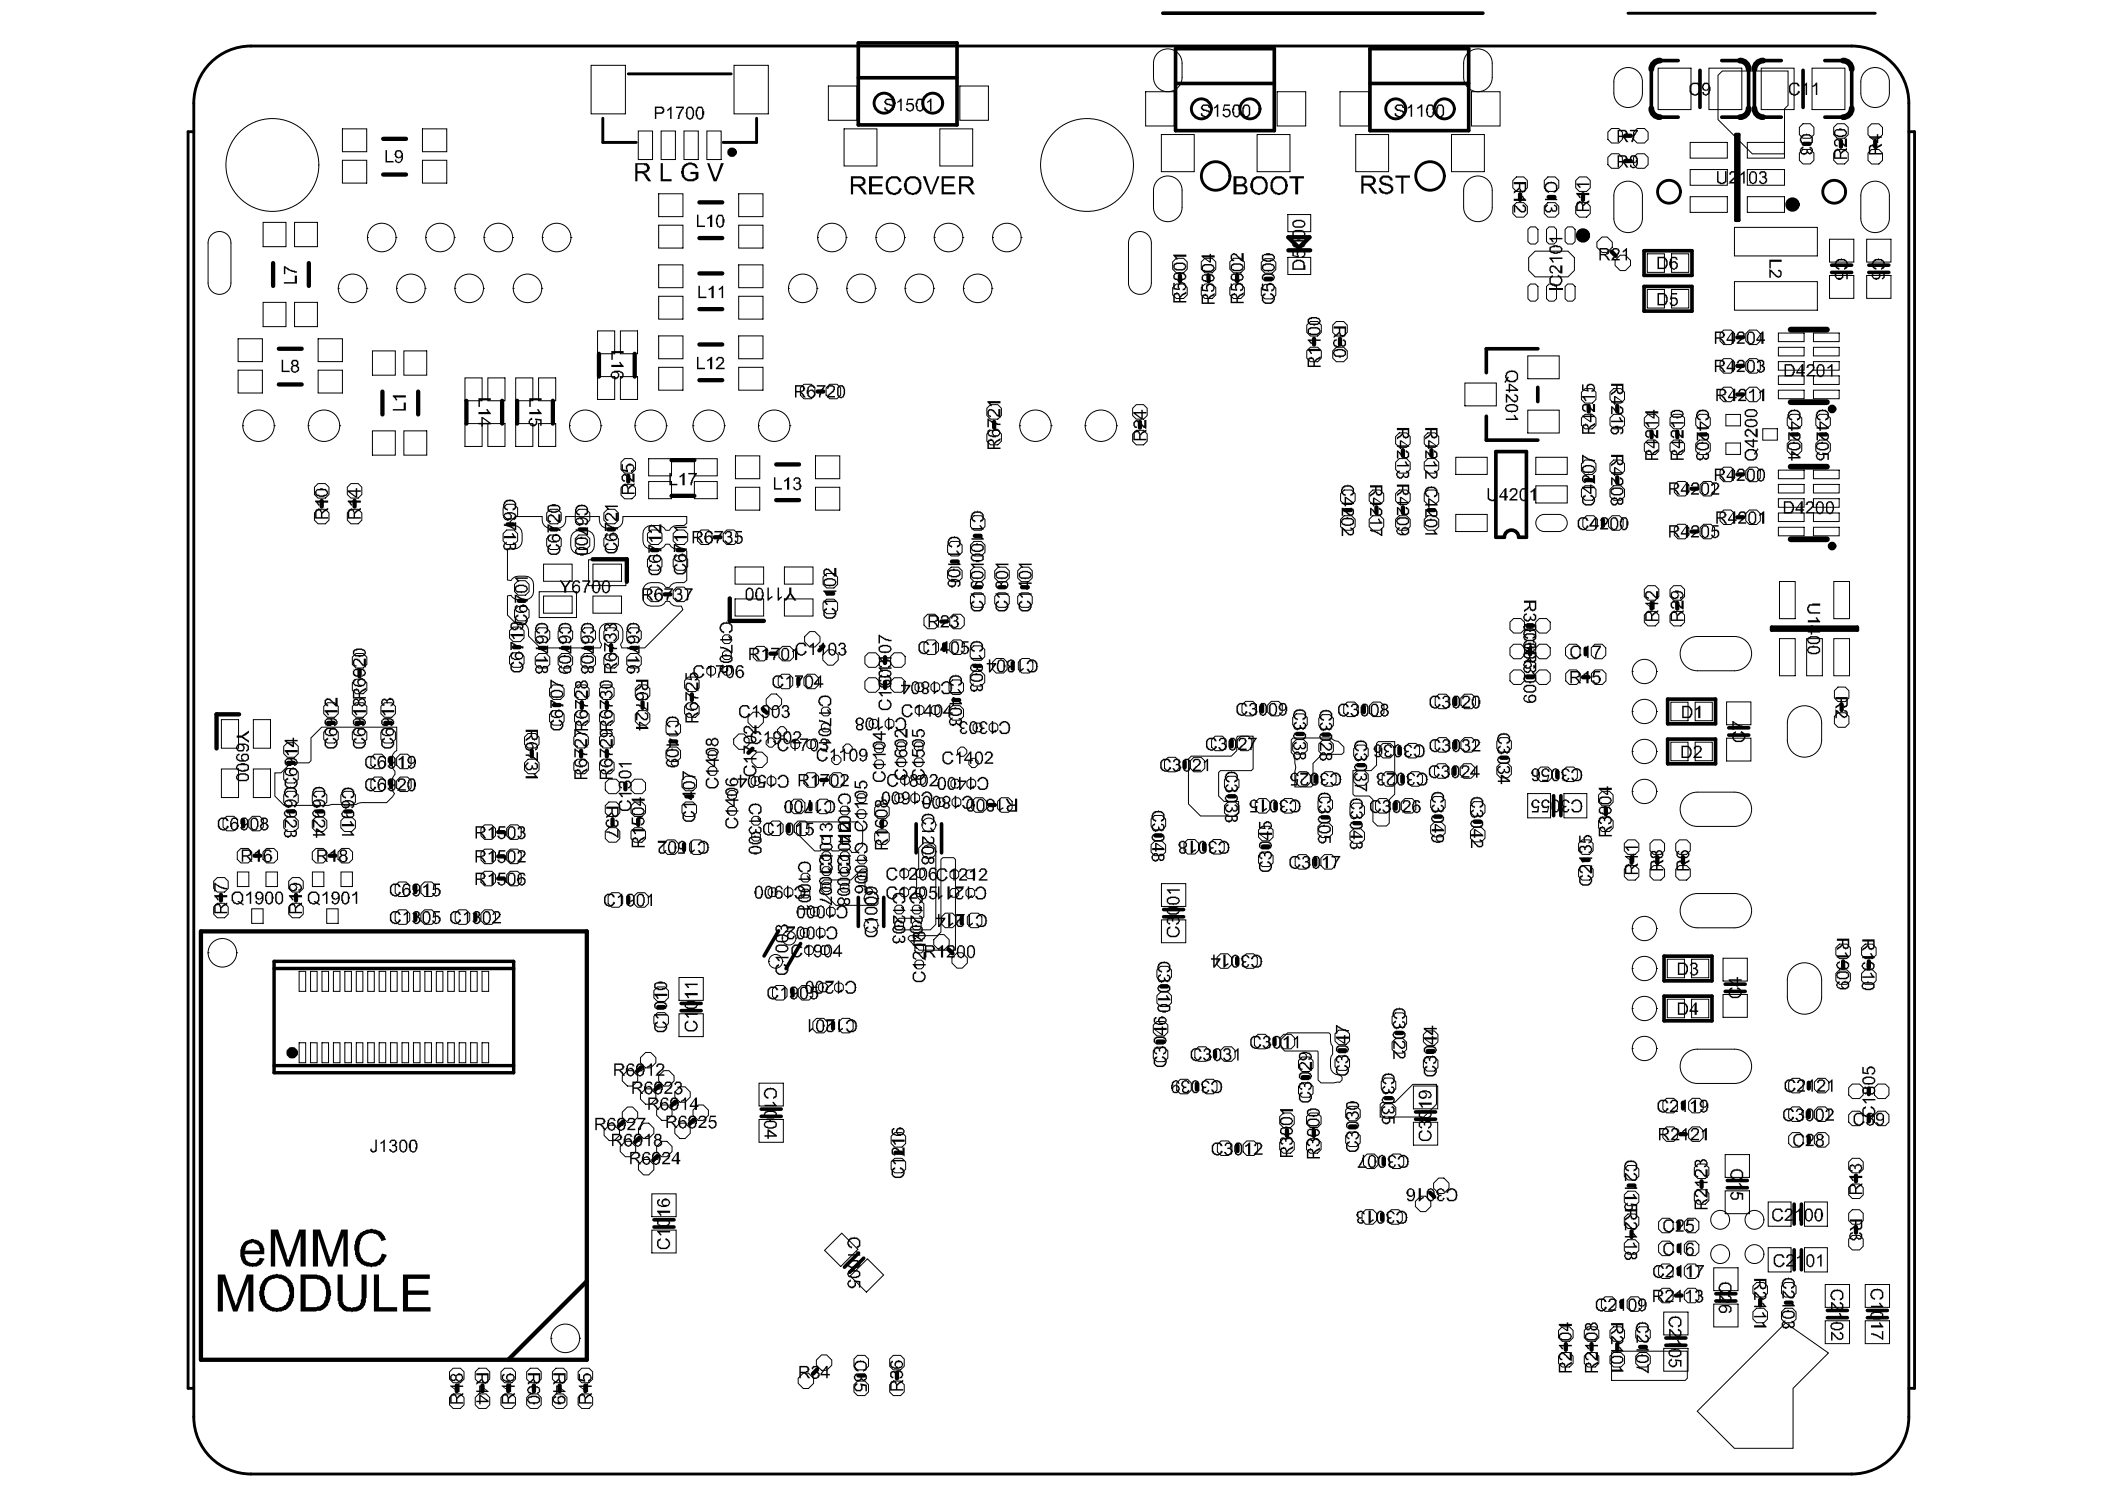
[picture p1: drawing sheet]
<svg xmlns="http://www.w3.org/2000/svg" width="297mm" height="210mm" viewBox="0 0 297 210" stroke-linecap="round" stroke-linejoin="round" font-family="sans-serif">
<g fill="none" stroke="#000" stroke-width=".41">
<path d="M85.1 16.7v3.4h4.7M88.7 10.4h14.5M106.8 16.7v3.4h-4.8M229.7 1.9h34.9"/>
<circle cx="124.8" cy="14.6" r="1.41"/>
<circle cx="131.6" cy="14.6" r="1.41"/>
<circle cx="169.5" cy="15.4" r="1.41"/>
<circle cx="176.4" cy="15.4" r="1.41"/>
<circle cx="197" cy="15.4" r="1.41"/>
<circle cx="203.8" cy="15.4" r="1.41"/>
</g>
<g fill="none" stroke="#000" stroke-width=".51">
<path d="M121.1 6.1h13.9v11.5h-13.9zM121.1 11h13.9M164.1 1.9h45.2M165.9 11.8h13.9M165.9 6.9h13.9v11.5h-13.9zM193.3 11.8h13.9M193.3 6.9h13.9v11.5h-13.9zM233 9.8v5.5M234.2 16.5h2.6M234.2 8.5h2.6M239.9 9.9v5.3M243 16.5h2.5"/>
<path d="M243 8.5h2.5M245 19h.4v12.1h-.4zM246.7 9.8v5.5M247.6 9.8v5.5M248.8 16.5h2.6M248.8 8.5h2.6M254.4 9.9v5.3M257.5 16.5h2.6M257.5 8.5h2.6M261.3 9.8v5.5M232 35.4h6.8v3.5h-6.8zM258.5 38.4h2.8"/>
<path d="M258.5 37.4h2.8M263.7 38.4h2.8M263.7 37.4h2.8M209.7 58.7v3.4h7.3M217 54.6v2.1M217 49.2h-7.3v3.4M232 40.4h6.8v3.5h-6.8zM211.1 63.7h4.3v12.1h-1.1a1.01 1.01 0 0 0-1-1 1.01 1.01 0 0 0-1 1h-1.2zM235.3 98.6h6.8v3.5h-6.8zM250 88.5h12.1v.4h-12.1zM129.3 116.2v4.1M132.9 116.2v4.1"/>
<path d="M219.2 112.2v2.9M220.3 112.2v2.9M235.3 104.3h6.8v3.4h-6.8zM243.9 102.7h2.9M243.9 103.7h2.9M109.9 131.3l-2.1 3.6M113 133.1l-2.1 3.5M121.1 126.6v4.1M124.7 126.6v4.1M164.2 128.3h2.8M164.2 129.3h2.8M234.8 134.9h6.8v3.5h-6.8z"/>
<path d="M243.4 139.9h2.9M243.4 138.8h2.9M96.1 142.6h2.8M96.1 141.5h2.8M107.4 156.5h2.8M107.4 157.5h2.8M199.7 157.9h2.9M199.7 156.9h2.9M234.8 140.5h6.8v3.5h-6.8zM92.3 172.1h2.8M92.3 173.1h2.8M121.2 176.8l-2 2"/>
<path d="M121.9 177.5l-2 2M243.7 167.5h2.9M243.7 166.5h2.9M253.2 169.9v2.8M253.2 176.3v2.8M254.2 169.9v2.8M254.2 176.3v2.8M235.1 188.7h2.8M235.1 189.8h2.8M242.1 182.5h2.9M242.1 183.5h2.9M257.9 185.9h2.8"/>
<path d="M257.9 184.9h2.8M263.5 185.9h2.8M263.5 184.9h2.8"/>
</g>
<g fill="none" stroke="#000" stroke-width=".4">
<path d="M27.3 18.6h-.8v177.2h.8M29.7 8.9a8 8 0 0 1 5.7-2.4h225.9a8.1 8.1 0 0 1 8.1 8.1v185.3a8.1 8.1 0 0 1-8.1 8h-225.9a8.1 8.1 0 0 1-8.1-8v-185.3a8 8 0 0 1 2.4-5.7zM269.4 18.6h.8v177.2h-.8"/>
<circle cx="171.5" cy="24.8" r="2.02"/>
<circle cx="201.8" cy="24.8" r="2.02"/>
<circle cx="235.5" cy="27" r="1.61"/>
<circle cx="258.8" cy="27" r="1.61"/>
</g>
<g fill="none" stroke="#000" stroke-width=".14">
<path d="M48.3 18.2h3.4v3.2h-3.4zM59.6 18.2h3.4v3.2h-3.4zM83.4 9.2h4.9v6.9h-4.9zM90.1 18.5h2v4h-2zM93.3 18.5h2v4h-2zM96.5 18.5h2v4h-2zM99.7 18.5h2.1v4h-2.1zM103.6 9.2h4.8v6.9h-4.8zM116.9 12.1h4v4.9h-4zM119.1 18.2h4.6v5.2h-4.6zM132.6 18.2h4.7v5.2h-4.7zM135.4 12.1h4.1v4.9h-4.1z"/>
<path d="M161.7 12.9h4v4.9h-4zM163.4 7.5a2.02 2.02 0 0 1 2.2-.5 2.02 2.02 0 0 1 1.2 1.9v2a2.02 2.02 0 0 1-2 2 2.02 2.02 0 0 1-2-2v-2.5zM163.9 19h4.6v5.2h-4.6zM177.4 19h4.6v5.2h-4.6zM180.2 12.9h4v4.9h-4zM189.1 12.9h4v4.9h-4zM191.3 19h4.6v5.2h-4.6zM204.8 19h4.7v5.2h-4.7zM207.1 7.5a2.02 2.02 0 0 1 2.2-.5 2.02 2.02 0 0 1 1.3 1.9v2a2.02 2.02 0 0 1-2 2 2.02 2.02 0 0 1-2.1-2l.1-2.5zM207.6 12.9h4.1v4.9h-4.1zM226.9 18.6l.5-.5h1l.5 .5v1.1l-.5 .5h-1l-.5-.5zM228.3 10.1a2.02 2.02 0 0 1 2.2-.4 2.02 2.02 0 0 1 1.3 1.8v1.7a2.02 2.02 0 0 1-2.1 2 2.02 2.02 0 0 1-2-2l.1-2.2z"/>
<path d="M230.5 18.6l.5-.5h1.1l.5 .5v1.1l-.5 .5h-1.1l-.5-.5zM234 9.6h4.6v5.9h-4.6zM241.2 9.6h4.6v5.9h-4.6zM242.4 10.6l.6-.6h9.3v4.9l-.5 .4v6.4h-4.5l-4.9-4.8zM248.5 9.6h4.7v5.9h-4.7zM253.9 18l.5-.5h1l.6 .5v1l-.6 .5h-1l-.5-.5zM255.7 9.6h4.6v5.9h-4.6zM258.8 18l.5-.5h1l.5 .5v1l-.5 .5h-1l-.5-.5zM263.2 10.1a2.02 2.02 0 0 1 2.2-.4 2.02 2.02 0 0 1 1.2 1.8v1.7a2.02 2.02 0 0 1-2 2 2.02 2.02 0 0 1-2-2l.1-2.2zM263.6 18l.5-.5h1l.5 .5v1l-.5 .5h-1l-.5-.5zM29.8 33.1a1.61 1.61 0 0 1 1.8-.3 1.61 1.61 0 0 1 1 1.5v5.6a1.61 1.61 0 0 1-1.6 1.6 1.61 1.61 0 0 1-1.6-1.6v-5.6v-.5zM37.1 31.4h3.3v3.4h-3.3z"/>
<path d="M41.6 31.4h3.2v3.4h-3.2zM48.3 22.6h3.4v3.2h-3.4zM51.8 33.5h.1M51.8 33.5a2.02 2.02 0 0 0 2.1 2 2.02 2.02 0 0 0 2-2M51.8 33.5a2.02 2.02 0 0 1 2.1-2 2.02 2.02 0 0 1 2 2M55.9 33.5h.1M59.6 22.6h3.4v3.2h-3.4zM60.1 33.5h.1M60.1 33.5a2.02 2.02 0 0 0 2 2 2.02 2.02 0 0 0 2-2M60.1 33.5a2.02 2.02 0 0 1 2-2 2.02 2.02 0 0 1 2 2M64.1 33.5h.1M68.3 33.5h.1"/>
<path d="M68.3 33.5a2.02 2.02 0 0 0 2 2 2.02 2.02 0 0 0 2-2M68.3 33.5a2.02 2.02 0 0 1 2-2 2.02 2.02 0 0 1 2 2M72.3 33.5h.1M76.5 33.5h.1M80.6 33.5h.1M92.9 31.8h3.5v3.2h-3.5zM92.9 27.3h3.5v3.3h-3.5zM92.9 37.4h3.5v3.2h-3.5zM104.2 27.3h3.5v3.3h-3.5zM104.2 37.4h3.5v3.2h-3.5zM104.2 31.8h3.5v3.2h-3.5zM115.4 33.5h.1"/>
<path d="M115.4 33.5a2.02 2.02 0 0 0 2 2 2.02 2.02 0 0 0 2-2M115.4 33.5a2.02 2.02 0 0 1 2-2 2.02 2.02 0 0 1 2 2M119.4 33.5h.1M123.6 33.5h.1M123.6 33.5a2.02 2.02 0 0 0 2 2 2.02 2.02 0 0 0 2-2M123.6 33.5a2.02 2.02 0 0 1 2-2 2.02 2.02 0 0 1 2 2M127.6 33.5h.1M131.8 33.5h.1M131.8 33.5a2.02 2.02 0 0 0 2.1 2 2.02 2.02 0 0 0 2-2M131.8 33.5a2.02 2.02 0 0 1 2.1-2 2.02 2.02 0 0 1 2 2M135.9 33.5h.1M140.1 33.5h.1"/>
<path d="M140.1 33.5a2.02 2.02 0 0 0 2 2 2.02 2.02 0 0 0 2-2M140.1 33.5a2.02 2.02 0 0 1 2-2 2.02 2.02 0 0 1 2 2M144.1 33.5h.1M159.7 33.1a1.61 1.61 0 0 1 1.8-.3 1.61 1.61 0 0 1 1 1.5v5.6a1.61 1.61 0 0 1-1.6 1.6 1.61 1.61 0 0 1-1.7-1.6v-5.6l.1-.5zM163.4 25.4a2.02 2.02 0 0 1 2.2-.4 2.02 2.02 0 0 1 1.2 1.8v2.5a2.02 2.02 0 0 1-2 2 2.02 2.02 0 0 1-2-2v-3zM165.5 36.9l.5-.5h1l.5 .5v1.1l-.5 .5h-1l-.5-.5zM169.5 36.9l.5-.5h1l.6 .5v1.1l-.6 .5h-1l-.5-.5zM173.5 36.9l.6-.5h1l.5 .5v1.1l-.5 .5h-1l-.6-.5zM178 37l.5-.5h1l.5 .5v1l-.5 .5h-1l-.5-.5zM181.7 36.3h3.3v2.4h-3.3zM181.7 30.3h3.3v2.4h-3.3zM207.1 25.4a2.02 2.02 0 0 1 2.2-.4 2.02 2.02 0 0 1 1.3 1.8v2.5a2.02 2.02 0 0 1-2 2 2.02 2.02 0 0 1-2.1-2l.1-3z"/>
<path d="M213.5 29.1l.5-.5h1l.5 .5v1l-.5 .5h-1l-.5-.5zM213.5 25.5l.5-.5h1l.5 .5v1l-.5 .5h-1l-.5-.5zM215.6 32.4l.4-.4h.7l.3 .4v1.7l-.3 .3h-.7l-.4-.3zM215.7 36.3l.9-.9h4.7l.9 .9v1.9l-.9 .9h-4.7l-.9-.9zM217.9 25.5l.5-.5h1l.6 .5v1l-.6 .5h-1l-.5-.5zM217.9 29.1l.5-.5h1l.6 .5v1l-.6 .5h-1l-.5-.5zM218.2 32.4l.4-.4h.7l.3 .4v1.7l-.3 .3h-.7l-.4-.3zM220.9 32.4l.3-.4h.7l.4 .4v1.7l-.4 .3h-.7l-.3-.3zM222.4 29.1l.5-.5h1l.5 .5v1l-.5 .5h-1l-.5-.5zM222.4 25.5l.5-.5h1l.5 .5v1l-.5 .5h-1l-.5-.5zM225.3 34.2l.8-.8h.7l.7 .8v.7l-.7 .7h-.7l-.8-.7zM226.9 22.2l.5-.5h1l.5 .5v1l-.5 .5h-1l-.5-.5z"/>
<path d="M227.9 36.7l.7-.7h.8l.7 .7v.7l-.7 .8h-.8l-.7-.8zM228.3 26.1a2.02 2.02 0 0 1 2.2-.4 2.02 2.02 0 0 1 1.3 1.9v3.2a2.02 2.02 0 0 1-2.1 2 2.02 2.02 0 0 1-2-2v-3.2l.1-.6zM230.5 22.2l.5-.5h1.1l.5 .5v1l-.5 .5h-1.1l-.5-.5zM232.4 35.8h2.5v2.6h-2.5zM235.9 35.8h2.4v2.6h-2.4zM238.5 27.7h5.2v2.3h-5.2zM238.5 20.1h5.2v2.2h-5.2zM238.5 23.9h5.2v2.2h-5.2zM244.8 32.1h11.7v4h-11.7zM244.8 39.7h11.7v4.1h-11.7zM246.6 20.1h5.2v2.2h-5.2zM246.6 23.9h5.2v2.2h-5.2z"/>
<path d="M246.6 27.7h5.2v2.3h-5.2zM253.9 21.6l.5-.5h1l.6 .5v1l-.6 .5h-1l-.5-.5zM258.2 38.9h3.4v3.2h-3.4zM258.2 33.7h3.4v3.3h-3.4zM258.8 21.6l.5-.5h1l.5 .5v1l-.5 .5h-1l-.5-.5zM263.2 26.1a2.02 2.02 0 0 1 2.2-.4 2.02 2.02 0 0 1 1.2 1.9v3.2a2.02 2.02 0 0 1-2 2 2.02 2.02 0 0 1-2-2v-3.2l.1-.6zM263.4 38.9h3.4v3.2h-3.4zM263.4 33.7h3.4v3.3h-3.4zM263.6 21.6l.5-.5h1l.5 .5v1l-.5 .5h-1l-.5-.5zM33.6 47.8h3.4v3.2h-3.4zM33.6 52.2h3.4v3.2h-3.4zM37.1 42.7h3.3v3.4h-3.3z"/>
<path d="M41.6 42.7h3.2v3.4h-3.2zM44.9 47.8h3.4v3.2h-3.4zM44.9 52.2h3.4v3.2h-3.4zM47.7 40.7h.1M47.7 40.7a2.02 2.02 0 0 0 2.1 2 2.02 2.02 0 0 0 2-2M47.7 40.7a2.02 2.02 0 0 1 2.1-2 2.02 2.02 0 0 1 2 2M51.8 40.7h.1M52.6 49.5h3.2v3.4h-3.2zM56 40.7h.1M56 40.7a2.02 2.02 0 0 0 2 2 2.02 2.02 0 0 0 2-2M56 40.7a2.02 2.02 0 0 1 2-2 2.02 2.02 0 0 1 2 2M57 49.5h3.2v3.4h-3.2z"/>
<path d="M60 40.7h.1M64.2 40.7h.1M64.2 40.7a2.02 2.02 0 0 0 2 2 2.02 2.02 0 0 0 2-2M64.2 40.7a2.02 2.02 0 0 1 2-2 2.02 2.02 0 0 1 2 2M65.6 59.8h2.4v3.2h-2.4zM65.6 53.3h2.4v3.2h-2.4zM68.2 40.7h.1M68.8 59.8h2.5v3.2h-2.5zM68.8 53.3h2.5v3.2h-2.5zM72.4 40.7h.1M72.4 40.7a2.02 2.02 0 0 0 2 2 2.02 2.02 0 0 0 2.1-2M72.4 40.7a2.02 2.02 0 0 1 2-2 2.02 2.02 0 0 1 2.1 2"/>
<path d="M72.8 53.3h2.4v3.2h-2.4zM72.8 59.8h2.4v3.2h-2.4zM76 53.3h2.4v3.2h-2.4zM76 59.8h2.4v3.2h-2.4zM76.5 40.7h.1M84.3 53.1h2.4v3.2h-2.4zM84.3 46.7h2.4v3.2h-2.4zM87.5 53.1h2.5v3.2h-2.5zM87.5 46.7h2.5v3.2h-2.5zM92.9 41.8h3.5v3.2h-3.5zM92.9 47.4h3.5v3.2h-3.5zM92.9 51.8h3.5v3.2h-3.5z"/>
<path d="M104.2 47.4h3.5v3.2h-3.5zM104.2 41.8h3.5v3.2h-3.5zM104.2 51.8h3.5v3.2h-3.5zM111.3 40.7h.1M111.3 40.7a2.02 2.02 0 0 0 2 2 2.02 2.02 0 0 0 2-2M111.3 40.7a2.02 2.02 0 0 1 2-2 2.02 2.02 0 0 1 2 2M112.9 54.7l.6-.5h1l.5 .5v1l-.5 .6h-1l-.6-.6zM115.3 40.7h.1M116.6 54.7l.5-.5h1l.5 .5v1l-.5 .6h-1l-.5-.6zM119.5 40.7h.1M119.5 40.7a2.02 2.02 0 0 0 2 2 2.02 2.02 0 0 0 2-2M119.5 40.7a2.02 2.02 0 0 1 2-2 2.02 2.02 0 0 1 2 2"/>
<path d="M123.5 40.7h.1M127.7 40.7h.1M127.7 40.7a2.02 2.02 0 0 0 2 2 2.02 2.02 0 0 0 2.1-2M127.7 40.7a2.02 2.02 0 0 1 2-2 2.02 2.02 0 0 1 2.1 2M131.8 40.7h.1M135.9 40.7h.1M135.9 40.7a2.02 2.02 0 0 0 2.1 2 2.02 2.02 0 0 0 2-2M135.9 40.7a2.02 2.02 0 0 1 2.1-2 2.02 2.02 0 0 1 2 2M139.3 57.6l.5-.5h1l.5 .5v1l-.5 .5h-1l-.5-.5zM140 40.7h.1M159.8 57.6l.5-.5h1.1l.5 .5v1l-.5 .5h-1.1l-.5-.5zM165.5 40.6l.5-.5h1l.5 .5v1l-.5 .5h-1l-.5-.5z"/>
<path d="M169.5 40.6l.5-.5h1l.6 .5v1l-.6 .5h-1l-.5-.5zM173.5 40.6l.6-.5h1l.5 .5v1l-.5 .5h-1l-.6-.5zM178 40.6l.5-.5h1l.5 .5v1.1l-.5 .5h-1l-.5-.5zM184.4 45.9l.5-.5h1l.6 .5v1l-.6 .5h-1l-.5-.5zM184.4 49.5l.5-.5h1l.6 .5v1l-.6 .5h-1l-.5-.5zM188.1 49.5l.5-.5h1l.5 .5v1l-.5 .5h-1l-.5-.5zM188.1 45.9l.5-.5h1l.5 .5v1l-.5 .5h-1l-.5-.5zM206.7 54h4.4v3.3h-4.4zM215.6 50.2h4.4v3.2h-4.4zM215.6 57.9h4.4v3.2h-4.4zM215.6 40.4l.4-.3h.7l.3 .3v1.7l-.3 .4h-.7l-.4-.4zM218.2 40.4l.4-.3h.7l.3 .3v1.7l-.3 .4h-.7l-.4-.4z"/>
<path d="M220.9 40.4l.3-.3h.7l.4 .3v1.7l-.4 .4h-.7l-.3-.4zM223.2 55.3l.5-.5h1l.5 .5v1.1l-.5 .5h-1l-.5-.5zM223.2 59l.5-.6h1l.5 .6v1l-.5 .5h-1l-.5-.5zM227.2 55.3l.5-.5h1l.5 .5v1.1l-.5 .5h-1l-.5-.5zM227.2 59l.5-.6h1l.5 .6v1l-.5 .5h-1l-.5-.5zM232 59l.5-.6h1.1l.5 .6v1l-.5 .5h-1.1l-.5-.5zM232.4 40.8h2.5v2.7h-2.5zM235.7 59l.5-.6h1l.5 .6v1l-.5 .5h-1l-.5-.5zM235.9 40.8h2.4v2.7h-2.4zM239.3 59l.5-.6h1l.5 .6v1l-.5 .5h-1l-.5-.5zM242.7 51.1l.5-.5h1.1l.5 .5v1l-.5 .5h-1.1l-.5-.5zM242.7 47.1l.5-.5h1.1l.5 .5v1l-.5 .5h-1.1l-.5-.5z"/>
<path d="M242.7 55.1l.5-.5h1.1l.5 .5v1.1l-.5 .5h-1.1l-.5-.5zM243.5 58.5h2.1v1.6h-2.1zM246.3 51.1l.6-.5h1l.5 .5v1l-.5 .5h-1l-.6-.5zM246.3 47.1l.6-.5h1l.5 .5v1l-.5 .5h-1l-.6-.5zM246.3 55.1l.6-.5h1l.5 .5v1.1l-.5 .5h-1l-.6-.5zM250.9 55h3.7v1.2h-3.7zM250.9 51h3.7v1.2h-3.7zM250.9 47h3.7v1.2h-3.7zM251 53h3.6v1.2h-3.6zM251 49h3.6v1.2h-3.6zM252.2 59l.5-.6h1l.5 .6v1l-.5 .5h-1l-.5-.5zM255.9 47h3.6v1.2h-3.6z"/>
<path d="M255.9 51h3.6v1.2h-3.6zM255.9 55h3.6v1.2h-3.6zM255.9 49h3.6v1.2h-3.6zM255.9 53h3.6v1.2h-3.6zM256.2 59l.5-.6h1.1l.5 .6v1l-.5 .5h-1.1l-.5-.5zM34.3 60.1h.1M34.3 60.1a2.22 2.22 0 0 0 2.2 2.2 2.22 2.22 0 0 0 2.2-2.2M34.3 60.1a2.22 2.22 0 0 1 2.2-2.3 2.22 2.22 0 0 1 2.2 2.3M38.7 60.1h.1M43.5 60.1h.1M43.5 60.1a2.22 2.22 0 0 0 2.2 2.2 2.22 2.22 0 0 0 2.2-2.2M43.5 60.1a2.22 2.22 0 0 1 2.2-2.3 2.22 2.22 0 0 1 2.2 2.3"/>
<path d="M44.4 72.4l.5-.6h1l.5 .6v1l-.5 .5h-1l-.5-.5zM44.4 68.7l.5-.5h1l.5 .5v1.1l-.5 .5h-1l-.5-.5zM47.9 60.1h.1M49 72.4l.5-.6h1l.6 .6v1l-.6 .5h-1l-.5-.5zM49 68.7l.5-.5h1l.6 .5v1.1l-.6 .5h-1l-.5-.5zM52.6 60.8h3.2v3.4h-3.2zM57 60.8h3.2v3.4h-3.2zM71 75.3l.5-.5h1l.5 .5v1l-.5 .5h-1l-.5-.5zM71 71.6l.5-.5h1l.5 .5v1.1l-.5 .5h-1l-.5-.5zM72.7 72.9h3.8a1.3 1.3 0 0 0 1.2 1.6h1a1.26 1.26 0 0 0 1.1-1.6h4.8a1.3 1.3 0 0 0 1.1 1.6h1a1.26 1.26 0 0 0 1.2-1.6h9v.9l-.4 .3-1.4 .1-.4 .3-.2 .3h-.6l-.2-.3a2.45 2.45 0 0 0-2.6 0 2.43 2.43 0 0 0 0 2.6 2.44 2.44 0 0 0 2.6 0l.2-.3h.6l.2 .3 .4 .3h1.4l.4 .4v4.1l-.4 .3-1.4 .1-.4 .2-.2 .3h-.6l-.2-.3a2.45 2.45 0 0 0-2.6 0 2.43 2.43 0 0 0 0 2.7 2.44 2.44 0 0 0 2.6 0l.2-.4h.6a1.42 1.42 0 0 0 1.7 .7l.2 .5-5.4 5.4h-3.3l-.1-.5a2.44 2.44 0 0 0 0-2.6 2.45 2.45 0 0 0-2.7 0 2.43 2.43 0 0 0 0 2.6l-.2 .5h-8.4l-1.7-1.7a1.41 1.41 0 0 0-1.2-1.9h-.7l-1.1-1v-2.7l.5-.1 .2 .3a2.44 2.44 0 0 0 2.7 0 2.44 2.44 0 0 0 0-2.7 2.45 2.45 0 0 0-2.7 0l-.2 .3-.5-.1v-4.4h.9a1.15 1.15 0 0 0 1.2-1.1v-1a1.21 1.21 0 0 0-1.5-1.2l-.2-.5zM76.7 79.6h4v2.4h-4zM77.1 72.4l.6-.6h1l.5 .6v1l-.5 .5h-1l-.6-.5z"/>
<path d="M77.1 76l.6-.5h1l.5 .5v1l-.5 .5h-1l-.6-.5zM80.4 60.1h.1M80.4 60.1a2.22 2.22 0 0 0 2.2 2.2 2.22 2.22 0 0 0 2.2-2.2M80.4 60.1a2.22 2.22 0 0 1 2.2-2.3 2.22 2.22 0 0 1 2.2 2.3M80.9 75.2a2.45 2.45 0 0 1 2.6 0 2.44 2.44 0 0 1 0 2.6 2.44 2.44 0 0 1-2.6 0 2.43 2.43 0 0 1 0-2.6zM81.2 72.4l.5-.6h1l.5 .6v1l-.5 .5h-1l-.5-.5zM81.2 76l.5-.5h1l.5 .5v1l-.5 .5h-1l-.5-.5zM83.1 79h5.2v3.6h-5.2zM83.7 79.6h4v2.4h-4zM84.8 60.1h.1M85.2 76l.5-.5h1l.6 .5v1l-.6 .5h-1l-.5-.5zM85.2 72.4l.5-.6h1l.6 .6v1l-.6 .5h-1l-.5-.5z"/>
<path d="M87.6 68.8l.5-.5h1.1l.5 .5v1.1l-.5 .5h-1.1l-.5-.5zM87.6 65.2l.5-.5h1.1l.5 .5v1l-.5 .5h-1.1l-.5-.5zM89.6 60.1h.1M89.6 60.1a2.22 2.22 0 0 0 2.2 2.2 2.22 2.22 0 0 0 2.2-2.2M89.6 60.1a2.22 2.22 0 0 1 2.2-2.3 2.22 2.22 0 0 1 2.2 2.3M91.4 75.3l.5-.5h1l.5 .5v1l-.5 .5h-1l-.5-.5zM91.4 78.9l.5-.5h1l.5 .5v1l-.5 .5h-1l-.5-.5zM91.5 64.7h3.3v2.4h-3.3zM91.5 67.9h3.3v2.4h-3.3zM94 60.1h.1M95 78.9l.5-.5h1l.5 .5v1l-.5 .5h-1l-.5-.5zM95 75.3l.5-.5h1l.5 .5v1l-.5 .5h-1l-.5-.5z"/>
<path d="M97.8 60.1h.1M97.8 60.1a2.22 2.22 0 0 0 2.2 2.2 2.22 2.22 0 0 0 2.2-2.2M97.8 60.1a2.22 2.22 0 0 1 2.2-2.3 2.22 2.22 0 0 1 2.2 2.3M98 64.7h3.2v2.4h-3.2zM98 67.9h3.2v2.4h-3.2zM98.4 75.3l.5-.5h1.1l.5 .5v1l-.5 .5h-1.1l-.5-.5zM102.1 75.3l.5-.5h1l.5 .5v1l-.5 .5h-1l-.5-.5zM102.2 60.1h.1M103.7 80h4.1v2.4h-4.1zM103.8 64.3h3.4v3.2h-3.4zM103.8 68.7h3.4v3.3h-3.4zM107 60.1h.1"/>
<path d="M107 60.1a2.22 2.22 0 0 0 2.2 2.2 2.22 2.22 0 0 0 2.3-2.2M107 60.1a2.22 2.22 0 0 1 2.2-2.3 2.22 2.22 0 0 1 2.3 2.3M110.7 80h4v2.4h-4zM111.5 60.1h.1M115.1 68.7h3.4v3.3h-3.4zM115.1 64.3h3.4v3.2h-3.4zM133.7 76.9l.5-.5h1.1l.5 .5v1l-.5 .5h-1.1l-.5-.5zM136.9 73.3l.6-.6h1l.5 .6v1l-.5 .5h-1l-.6-.5zM136.9 76.9l.6-.5h1l.5 .5v1l-.5 .5h-1l-.6-.5zM139.3 61.2l.5-.5h1l.5 .5v1l-.5 .6h-1l-.5-.6zM143.9 60.1h.1M143.9 60.1a2.22 2.22 0 0 0 2.2 2.2 2.22 2.22 0 0 0 2.2-2.2"/>
<path d="M143.9 60.1a2.22 2.22 0 0 1 2.2-2.3 2.22 2.22 0 0 1 2.2 2.3M148.3 60.1h.1M153.1 60.1h.1M153.1 60.1a2.22 2.22 0 0 0 2.2 2.2 2.22 2.22 0 0 0 2.3-2.2M153.1 60.1a2.22 2.22 0 0 1 2.2-2.3 2.22 2.22 0 0 1 2.3 2.3M157.6 60.1h.1M159.8 61.2l.5-.5h1.1l.5 .5v1l-.5 .6h-1.1l-.5-.6zM189.2 73.3l.5-.6h1l.5 .6v1l-.5 .5h-1l-.5-.5zM189.2 69.6l.5-.5h1l.5 .5v1.1l-.5 .5h-1l-.5-.5zM193.2 73.3l.5-.6h1l.6 .6v1l-.6 .5h-1l-.5-.5zM193.2 69.6l.5-.5h1l.6 .5v1.1l-.6 .5h-1l-.5-.5zM196.9 73.3l.6-.6h1l.5 .6v1l-.5 .5h-1l-.6-.5z"/>
<path d="M196.9 69.6l.6-.5h1l.5 .5v1.1l-.5 .5h-1l-.6-.5zM196.9 65.2l.6-.5h1l.5 .5v1l-.5 .5h-1l-.6-.5zM196.9 61.6l.6-.5h1l.5 .5v1l-.5 .5h-1l-.6-.5zM201 69.6l.5-.5h1l.5 .5v1.1l-.5 .5h-1l-.5-.5zM201 73.3l.5-.6h1l.5 .6v1l-.5 .5h-1l-.5-.5zM201 61.6l.5-.5h1l.5 .5v1l-.5 .5h-1l-.5-.5zM201 65.2l.5-.5h1l.5 .5v1l-.5 .5h-1l-.5-.5zM205.4 64.5h4.5v2.4h-4.5zM205.4 72.6h4.5v2.4h-4.5zM216.7 64.5h4.5v2.4h-4.5zM216.7 68.5h4.5v2.5h-4.5zM217 73.1l.5-.5h2.4a1.21 1.21 0 0 1 1.3 1.2 1.21 1.21 0 0 1-1.3 1.2h-2a1.21 1.21 0 0 1-1-.7 1.21 1.21 0 0 1 .1-1.2z"/>
<path d="M223.2 65.4l.5-.5h1l.5 .5v1l-.5 .5h-1l-.5-.5zM223.2 69l.5-.5h1l.5 .5v1.1l-.5 .5h-1l-.5-.5zM223.4 73.3l.5-.6h1l.5 .6v1l-.5 .5h-1l-.5-.5zM227 73.3l.5-.6h1l.5 .6v1l-.5 .5h-1l-.5-.5zM227.2 65.4l.5-.5h1l.5 .5v1l-.5 .5h-1l-.5-.5zM227.2 69l.5-.5h1l.5 .5v1.1l-.5 .5h-1l-.5-.5zM232 62.6l.5-.5h1.1l.5 .5v1l-.5 .5h-1.1l-.5-.5zM235.7 62.6l.5-.5h1l.5 .5v1l-.5 .5h-1l-.5-.5zM236.3 68.4l.5-.5h1l.5 .5v1l-.5 .6h-1l-.5-.6zM236.3 74.5l.5-.5h1l.5 .5v1l-.5 .5h-1l-.5-.5zM239.3 62.6l.5-.5h1l.5 .5v1l-.5 .5h-1l-.5-.5zM239.9 68.4l.5-.5h1l.5 .5v1l-.5 .6h-1l-.5-.6z"/>
<path d="M239.9 74.5l.5-.5h1l.5 .5v1l-.5 .5h-1l-.5-.5zM242.7 66.4l.5-.5h1.1l.5 .5v1l-.5 .5h-1.1l-.5-.5zM242.7 72.5l.5-.6h1.1l.5 .6v1l-.5 .5h-1.1l-.5-.5zM243.5 62.5h2.1v1.6h-2.1zM246.3 66.4l.6-.5h1l.5 .5v1l-.5 .5h-1l-.6-.5zM246.3 72.5l.6-.6h1l.5 .6v1l-.5 .5h-1l-.6-.5zM248.7 60.5h2.1v1.6h-2.1zM250.9 72.4h3.7v1.2h-3.7zM250.9 68.3h3.7v1.2h-3.7zM251 74.4h3.6v1.2h-3.6zM251 70.3h3.6v1.3h-3.6zM251 66.3h3.6v1.2h-3.6z"/>
<path d="M252.2 62.6l.5-.5h1l.5 .5v1l-.5 .5h-1l-.5-.5zM255.9 68.3h3.6v1.2h-3.6zM255.9 72.4h3.6v1.2h-3.6zM255.9 66.3h3.6v1.2h-3.6zM255.9 70.3h3.6v1.3h-3.6zM255.9 74.4h3.6v1.2h-3.6zM256.2 62.6l.5-.5h1.1l.5 .5v1l-.5 .5h-1.1l-.5-.5zM45.7 99.6l.5-.5h1l.5 .5v1.1l-.5 .5h-1l-.5-.5zM49.7 99.6l.5-.5h1.1l.5 .5v1.1l-.5 .5h-1.1l-.5-.5zM49.7 96.3l.5-.5h1.1l.5 .5v1l-.5 .6h-1.1l-.5-.6zM49.7 92.7l.5-.5h1.1l.5 .5v1l-.5 .5h-1.1l-.5-.5zM53.7 99.6l.6-.5h1l.5 .5v1.1l-.5 .5h-1l-.6-.5z"/>
<path d="M71.9 92.6l.5-.5h1l.5 .5v1l-.5 .5h-1l-.5-.5zM71.9 89l.5-.5h1l.5 .5v1l-.5 .5h-1l-.5-.5zM72.6 86.1l.5-.6h1l.6 .6v1l-.6 .5h-1l-.5-.5zM72.6 82.4l.5-.5h1l.6 .5v1l-.6 .6h-1l-.5-.6zM75.5 92.7l.5-.5h1.1l.5 .5v1l-.5 .5h-1.1l-.5-.5zM75.5 89.1l.5-.5h1.1l.5 .5v1l-.5 .5h-1.1l-.5-.5zM76.1 83.5h5.2v3.6h-5.2zM76.7 84.1h4v2.4h-4zM77.5 97.1l.6-.5h1l.5 .5v1.1l-.5 .5h-1l-.6-.5zM78.8 89.1l.5-.5h1l.5 .5v1l-.5 .5h-1l-.5-.5zM78.8 92.7l.5-.5h1l.5 .5v1l-.5 .5h-1l-.5-.5zM81.1 97.1l.5-.5h1l.5 .5v1.1l-.5 .5h-1l-.5-.5z"/>
<path d="M82 92.7l.5-.5h1l.5 .5v1l-.5 .5h-1l-.5-.5zM82 89.1l.5-.5h1l.5 .5v1l-.5 .5h-1l-.5-.5zM83.7 84.1h4v2.4h-4zM84.6 97.1l.5-.5h1l.6 .5v1.1l-.6 .5h-1l-.5-.5zM85.2 92.7l.5-.5h1l.6 .5v1l-.6 .5h-1l-.5-.5zM85.2 89.1l.5-.5h1l.6 .5v1l-.6 .5h-1l-.5-.5zM88.4 92.7l.6-.5h1l.5 .5v1l-.5 .5h-1l-.6-.5zM88.4 89.1l.6-.5h1l.5 .5v1l-.5 .5h-1l-.6-.5zM89.6 97.1l.6-.5h1l.5 .5v1.1l-.5 .5h-1l-.6-.5zM91.4 83.3l.5-.5h1l.5 .5v1.1l-.5 .5h-1l-.5-.5zM95 83.3l.5-.5h1l.5 .5v1.1l-.5 .5h-1l-.5-.5zM96.6 99.6l.5-.5h1l.6 .5v1.1l-.6 .5h-1l-.5-.5z"/>
<path d="M96.6 96l.5-.5h1l.6 .5v1l-.6 .6h-1l-.5-.6zM99.7 94.3l.3-.3h.7l.3 .3v.6l-.3 .3h-.7l-.3-.3zM102 89.9l.3-.3h.6l.3 .3v.6l-.3 .3h-.6l-.3-.3zM102 92.1l.3-.3h.6l.3 .3v.6l-.3 .3h-.6l-.3-.3zM102 94.3l.3-.3h.6l.3 .3v.6l-.3 .3h-.6l-.3-.3zM103.7 84.5h4.1v2.4h-4.1zM106.3 91.7l.5-.5h1l.5 .5v1l-.5 .5h-1l-.5-.5zM108.1 98.6l.7-.7h.8l.7 .7v.7l-.7 .8h-.8l-.7-.8zM109.8 95.6l.5-.5h1.1l.5 .5v1l-.5 .6h-1.1l-.5-.6zM109.9 91.7l.5-.5h1.1l.5 .5v1l-.5 .5h-1.1l-.5-.5zM110.7 84.5h4v2.4h-4zM113.4 95.6l.6-.5h1l.5 .5v1l-.5 .6h-1l-.6-.6z"/>
<path d="M113.5 89.8l.8-.7h.7l.7 .7v.7l-.7 .8h-.7l-.8-.8zM116.1 92.4l.7-.7h.8l.7 .7v.7l-.7 .7h-.8l-.7-.7zM116.1 81.4l.6-.5h1l.5 .5v1l-.5 .5h-1l-.6-.5zM116.1 85l.6-.5h1l.5 .5v1.1l-.5 .5h-1l-.6-.5zM122 96.1l.6-.5h1l.5 .5v1l-.5 .6h-1l-.6-.6zM122 92.6l.6-.5h1l.5 .5v1l-.5 .5h-1l-.6-.5zM125.7 96.1l.5-.5h1l.5 .5v1l-.5 .6h-1l-.5-.6zM125.7 92.6l.5-.5h1l.5 .5v1l-.5 .5h-1l-.5-.5zM129.1 96.6l.3-.3h.6l.3 .3v.6l-.3 .4h-.6l-.3-.4zM129.1 99.9l.4-.4h.6l.3 .4v.6l-.3 .3h-.6l-.4-.3zM130.4 90.8l.5-.5h1l.5 .5v1l-.5 .5h-1l-.5-.5zM130.4 87.2l.5-.6h1l.5 .6v1l-.5 .5h-1l-.5-.5z"/>
<path d="M131.4 96.6l.3-.3h.6l.3 .3v.6l-.3 .4h-.6l-.3-.4zM131.4 99.9l.3-.4h.6l.3 .4v.6l-.3 .3h-.6l-.3-.3zM133.7 80.5l.5-.5h1.1l.5 .5v1l-.5 .5h-1.1l-.5-.5zM133.9 96.4l.5-.5h1.1l.5 .5v1l-.5 .6h-1.1l-.5-.6zM134 90.8l.5-.5h1.1l.5 .5v1l-.5 .5h-1.1l-.5-.5zM134 87.2l.5-.6h1.1l.5 .6v1l-.5 .5h-1.1l-.5-.5zM136.9 95.2l.5-.5h1l.6 .5v1.1l-.6 .5h-1l-.5-.5zM136.9 91.6l.5-.5h1l.6 .5v1l-.6 .6h-1l-.5-.6zM136.9 84.1l.6-.5h1l.5 .5v1.1l-.5 .5h-1l-.6-.5zM136.9 80.5l.6-.5h1l.5 .5v1l-.5 .5h-1l-.6-.5zM140.1 93.4l.5-.5h1l.5 .5v1l-.5 .5h-1l-.5-.5zM140.4 84.1l.5-.5h1l.5 .5v1.1l-.5 .5h-1l-.5-.5z"/>
<path d="M140.4 80.5l.5-.5h1l.5 .5v1l-.5 .5h-1l-.5-.5zM143.6 84.1l.5-.5h1l.6 .5v1.1l-.6 .5h-1l-.5-.5zM143.6 80.5l.5-.5h1l.6 .5v1l-.6 .5h-1l-.5-.5zM143.7 93.4l.5-.5h1l.5 .5v1l-.5 .5h-1l-.5-.5zM175.3 99.4l.5-.5h1l.5 .5v1.1l-.5 .5h-1l-.5-.5zM178.9 99.4l.5-.5h1l.5 .5v1.1l-.5 .5h-1l-.5-.5zM189.6 99.5l.5-.5h1.1l.5 .5v1.1l-.5 .5h-1.1l-.5-.5zM193.2 99.5l.6-.5h1l.5 .5v1.1l-.5 .5h-1l-.6-.5zM202.5 98.4l.5-.5h1.1l.5 .5v1.1l-.5 .5h-1.1l-.5-.5zM206.2 98.4l.5-.5h1l.5 .5v1.1l-.5 .5h-1l-.5-.5zM213.1 91.4l.5-.5h1l.5 .5v1l-.5 .5h-1l-.5-.5zM213.1 95l.5-.5h1l.5 .5v1l-.5 .6h-1l-.5-.6z"/>
<path d="M213.1 87.8l.5-.5h1l.5 .5v1l-.5 .5h-1l-.5-.5zM216.7 91.4l.5-.5h1l.6 .5v1l-.6 .5h-1l-.5-.5zM216.7 95l.5-.5h1l.6 .5v1l-.6 .6h-1l-.5-.6zM216.7 87.8l.5-.5h1l.6 .5v1l-.6 .5h-1l-.5-.5zM220.9 91.4l.5-.5h1.1l.5 .5v1l-.5 .5h-1.1l-.5-.5zM220.9 95l.6-.5h1l.5 .5v1l-.5 .6h-1l-.6-.6zM224.5 91.4l.6-.5h1l.5 .5v1l-.5 .5h-1l-.6-.5zM224.6 95l.5-.5h1l.5 .5v1l-.5 .6h-1l-.5-.6zM230.3 94.7h.1M230.3 94.7a1.71 1.71 0 0 0 1.7 1.7 1.71 1.71 0 0 0 1.8-1.7M230.3 94.7a1.71 1.71 0 0 1 1.7-1.7 1.71 1.71 0 0 1 1.8 1.7M232 86.8l.5-.6h1.1l.5 .6v1l-.5 .5h-1.1l-.5-.5z"/>
<path d="M232 83.1l.5-.5h1.1l.5 .5v1.1l-.5 .5h-1.1l-.5-.5zM233.8 94.7h.1M235.7 83.1l.5-.5h1l.5 .5v1.1l-.5 .5h-1l-.5-.5zM235.7 86.8l.5-.6h1l.5 .6v1l-.5 .5h-1l-.5-.5zM235.8 99.1h2.4v2.6h-2.4zM237.6 90.7a2.42 2.42 0 0 1 1.9-.9h5.3a2.42 2.42 0 0 1 2.4 2.4 2.42 2.42 0 0 1-2.4 2.4h-5.3a2.42 2.42 0 0 1-2.2-1.3 2.42 2.42 0 0 1 .3-2.6zM239.2 99.1h2.4v2.6h-2.4zM243.6 99h3.5v3.2h-3.5zM251.1 82h2.2v5.3h-2.2zM251.1 90.1h2.2v5.2h-2.2zM254.9 90.1h2.3v5.2h-2.3zM258.8 82h2.2v5.3h-2.2z"/>
<path d="M258.8 90.1h2.2v5.2h-2.2zM258.9 97.4l.5-.5h1l.5 .5v1.1l-.5 .5h-1l-.5-.5zM31.2 101.5h2.5v4h-2.5zM31.2 108.5h2.5v4h-2.5zM31.5 115.7l.5-.5h1l.5 .5v1l-.5 .5h-1l-.5-.5zM35.1 115.7l.5-.5h1l.6 .5v1l-.6 .5h-1l-.5-.5zM35.8 101.5h2.4v4h-2.4zM35.8 108.5h2.4v4h-2.4zM38.8 109h.8l1.5-1.4h2.5l.3-.3v-3.2l1.5-1.5h10.6v3.3l-.3 .2a2.31 2.31 0 0 0 0 2.7v.5a2.44 2.44 0 0 0 0 2.7l-.3 .4-.8 .8h-3.6l-.7 .3h-3.4l-.5 .1h-6.3l-1.3-1.3zM40 108.9l.5-.5h1.1l.5 .5v1l-.5 .6h-1.1l-.5-.6zM40 105.3l.5-.5h1.1l.5 .5v1l-.5 .5h-1.1l-.5-.5zM40 112.1l.5-.5h1.1l.5 .5v1.1l-.5 .5h-1.1l-.5-.5z"/>
<path d="M40 115.8l.5-.5h1.1l.5 .5v1l-.5 .5h-1.1l-.5-.5zM44.1 115.8l.5-.5h1l.5 .5v1l-.5 .5h-1l-.5-.5zM44.1 112.1l.5-.5h1l.5 .5v1.1l-.5 .5h-1l-.5-.5zM45.7 103.3l.5-.5h1l.5 .5v1l-.5 .5h-1l-.5-.5zM48.1 112.1l.5-.5h1l.6 .5v1.1l-.6 .5h-1l-.5-.5zM48.1 115.8l.5-.5h1l.6 .5v1l-.6 .5h-1l-.5-.5zM49.7 103.3l.5-.5h1.1l.5 .5v1l-.5 .5h-1.1l-.5-.5zM52.3 106.9l.5-.5h1.1l.5 .5v1l-.5 .5h-1.1l-.5-.5zM52.3 110.1l.5-.5h1.1l.5 .5v1l-.5 .6h-1.1l-.5-.6zM53.7 103.3l.6-.5h1l.5 .5v1l-.5 .5h-1l-.6-.5zM56 106.9l.5-.5h1l.5 .5v1l-.5 .5h-1l-.5-.5zM56 110.1l.5-.5h1l.5 .5v1l-.5 .6h-1l-.5-.6z"/>
<path d="M67.9 116.9l.5-.5h1l.5 .5v1l-.5 .5h-1l-.5-.5zM71.5 116.9l.5-.5h1l.5 .5v1l-.5 .5h-1l-.5-.5zM74 104l.5-.5h1.1l.5 .5v1l-.5 .5h-1.1l-.5-.5zM74 107.6l.5-.5h1.1l.5 .5v1l-.5 .5h-1.1l-.5-.5zM77.5 100.8l.6-.6h1l.5 .6v1l-.5 .5h-1l-.6-.5zM81 104l.5-.5h1l.5 .5v1l-.5 .5h-1l-.5-.5zM81 107.6l.5-.5h1l.5 .5v1l-.5 .5h-1l-.5-.5zM81.1 100.8l.5-.6h1l.5 .6v1l-.5 .5h-1l-.5-.5zM84.6 107.6l.5-.5h1l.6 .5v1l-.6 .5h-1l-.5-.5zM84.6 104l.5-.5h1l.6 .5v1l-.6 .5h-1l-.5-.5zM84.6 100.8l.5-.6h1l.6 .6v1l-.6 .5h-1l-.5-.5zM85.4 117.3l.5-.5h1l.6 .5v1l-.6 .5h-1l-.5-.5z"/>
<path d="M85.4 113.6l.5-.5h1l.6 .5v1.1l-.6 .5h-1l-.5-.5zM85.4 110.4l.5-.5h1l.6 .5v1l-.6 .6h-1l-.5-.6zM89 110.4l.6-.5h1l.5 .5v1l-.5 .6h-1l-.6-.6zM89 117.3l.6-.5h1l.5 .5v1l-.5 .5h-1l-.6-.5zM89 113.6l.6-.5h1l.5 .5v1.1l-.5 .5h-1l-.6-.5zM89.6 100.8l.6-.6h1l.5 .6v1l-.5 .5h-1l-.6-.5zM93.7 119l.5-.5h1l.5 .5v1l-.5 .5h-1l-.5-.5zM94 105.9l.5-.5h1l.5 .5v1l-.5 .5h-1l-.5-.5zM94 102.3l.5-.5h1l.5 .5v1l-.5 .5h-1l-.5-.5zM96.2 113.6l.5-.5h1.1l.5 .5v1.1l-.5 .5h-1.1l-.5-.5zM96.2 110l.5-.5h1.1l.5 .5v1l-.5 .6h-1.1l-.5-.6zM97.3 119l.5-.5h1l.6 .5v1l-.6 .5h-1l-.5-.5z"/>
<path d="M99.9 106.2l.3-.3h.6l.4 .3v.6l-.4 .3h-.6l-.3-.3zM99.9 108.5l.3-.4h.6l.4 .4v.6l-.4 .3h-.6l-.3-.3zM102.7 114.1l.3-.3h.6l.3 .3v.6l-.3 .3h-.6l-.3-.3zM102.7 111.8l.3-.3h.6l.3 .3v.6l-.3 .4h-.6l-.3-.4zM103.5 104.3l.8-.8h.7l.7 .8v.7l-.7 .7h-.7l-.8-.7zM106 109.9l.3-.3h.6l.3 .3v.6l-.3 .3h-.6l-.3-.3zM106.1 115.5l.3-.3h.6l.3 .3v.6l-.3 .3h-.6l-.3-.3zM106.1 117.7l.3-.3h.6l.3 .3v.6l-.3 .3h-.6l-.3-.3zM106.1 106.8l.7-.7h.7l.8 .7v.7l-.8 .8h-.7l-.7-.8zM106.3 100.5h.7l.7 .7v.7l-.7 .7h-.7l-.8-.7v-.7zM108.3 109.9l.3-.3h.6l.3 .3v.6l-.3 .3h-.6l-.3-.3zM108.5 116.3l.5-.5h1l.5 .5v1.1l-.5 .5h-1l-.5-.5z"/>
<path d="M108.5 104.1h.5l.4 .4v.5l-.4 .4h-.5l-.4-.4v-.5zM109.7 102.9l.4-.4h.5l.4 .4v.5l-.4 .4h-.5l-.4-.4zM111.5 113.2l.5-.5h1.1l.5 .5v1.1l-.5 .5h-1.1l-.5-.5zM111.6 104.7l.3-.3h.6l.3 .3v.6l-.3 .3h-.6l-.3-.3zM112.1 116.3l.5-.5h1l.5 .5v1.1l-.5 .5h-1l-.5-.5zM112.4 116.5l.5-.6h8.2l.6 .7v2.7l-.9 .9h-.6a.66 .66 0 0 0-.7-.4h-.6a2.39 2.39 0 0 1-1.5 .2 1.35 1.35 0 0 0-1.6 0h-.8l-2.6-2.5zM113.4 109.5l.6-.5h1l.5 .5v1l-.5 .6h-1l-.6-.6zM113.9 104.7l.3-.3h.6l.3 .3v.6l-.3 .3h-.6l-.3-.3zM115.2 113.2l.5-.5h1l.5 .5v1.1l-.5 .5h-1l-.5-.5zM115.9 102.3l.3-.3h.6l.3 .3v.6l-.3 .3h-.6l-.3-.3zM115.9 100.1l.3-.3h.6l.3 .3v.6l-.3 .3h-.6l-.3-.3zM116 118.2l.3-.3h.6l.3 .3v.6l-.3 .3h-.6l-.3-.3z"/>
<path d="M117.1 109.5l.5-.5h1l.5 .5v1l-.5 .6h-1l-.5-.6zM117.4 107l.4-.5h.4l.5 .5v.4l-.5 .4h-.4l-.4-.4zM118.6 116.3l.3-.3h.6l.3 .3v.6l-.3 .3h-.6l-.3-.3zM118.6 114l.3-.3h.6l.3 .3v.7l-.3 .3h-.6l-.3-.3zM118.6 118.2l.3-.3h.6l.3 .3v.6l-.3 .3h-.6l-.3-.3zM119.4 105h.4l.5 .4v.4l-.5 .5h-.4l-.4-.5v-.4zM120.9 114.5l.4-.3h.6l.3 .3v.6l-.3 .4h-.6l-.4-.4zM120.9 112.3l.4-.3h.6l.3 .3v.6l-.3 .3h-.6l-.4-.3zM122.7 101.8l.3-.3h.6l.3 .3v.6l-.3 .3h-.6l-.3-.3zM123.4 114l.5-.6h1.1l.5 .6v1l-.5 .5h-1.1l-.5-.5zM123.4 117.6l.5-.5h1.1l.5 .5v1l-.5 .5h-1.1l-.5-.5zM123.4 105.3l.3-.4h.7l.3 .4v.6l-.3 .3h-.7l-.3-.3z"/>
<path d="M123.4 107.5l.3-.3h.7l.3 .3v.6l-.3 .3h-.7l-.3-.3zM124.9 101.8l.3-.3h.6l.3 .3v.6l-.3 .3h-.6l-.3-.3zM126.3 112.3l.3-.3h.6l.3 .3v.6l-.3 .3h-.6l-.3-.3zM126.6 107.2l.3-.3h.6l.3 .3v.6l-.3 .3h-.6l-.3-.3zM126.6 105l.3-.3h.6l.3 .3v.6l-.3 .3h-.6l-.3-.3zM127.1 109.7l.3-.3h.6l.3 .3v.6l-.3 .3h-.6l-.3-.3zM128.5 112.3l.3-.3h.7l.3 .3v.6l-.3 .3h-.7l-.3-.3zM129 105l.3-.3h.6l.4 .3v.6l-.4 .3h-.6l-.3-.3zM129 107.2l.3-.3h.6l.4 .3v.6l-.4 .3h-.6l-.3-.3zM129.3 109.7l.4-.3h.6l.3 .3v.6l-.3 .3h-.6l-.4-.3zM129.6 119.6l.8-.7h1.2l.5 .4v11.1l-.8 .8h-4.8l-.2-.2v-.9l.6-.6h3.3l.2-.2v-1.8l-1.1-1v-3.6l.3-.3zM130.1 116.4h.1"/>
<path d="M130.1 116.4a.97 .97 0 0 0 1 .9 .97 .97 0 0 0 .9-.9M130.1 116.4a.97 .97 0 0 1 1-1 .97 .97 0 0 1 .9 1M132 116.4h.1M132.1 112.9l.3-.4h.6l.3 .4v.6l-.3 .3h-.6l-.3-.3zM133.9 100.1l.5-.6h1.1l.5 .6v1l-.5 .5h-1.1l-.5-.5zM134.2 110.2l.3-.3h.6l.3 .3v.7l-.3 .3h-.6l-.3-.3zM134.4 112.9l.3-.4h.6l.3 .4v.6l-.3 .3h-.6l-.3-.3zM135.6 105.4h.4l.4 .4v.5l-.4 .4h-.4l-.5-.4v-.5zM136.4 110.2l.4-.3h.6l.3 .3v.7l-.3 .3h-.6l-.4-.3zM136.7 107.4l.5-.4h.4l.4 .4v.4l-.4 .5h-.4l-.5-.5zM137.1 113l.6-.5h1l.5 .5v1.1l-.5 .5h-1l-.6-.5zM137.3 102.3l.3-.3h.6l.4 .3v.6l-.4 .3h-.6l-.3-.3z"/>
<path d="M139.6 102.3l.3-.3h.6l.3 .3v.6l-.3 .3h-.6l-.3-.3zM140.8 113l.5-.5h1l.5 .5v1.1l-.5 .5h-1l-.5-.5zM162.4 119.2l.5-.5h1.1l.5 .5v1l-.5 .5h-1.1l-.5-.5zM162.4 115.5l.5-.5h1.1l.5 .5v1.1l-.5 .5h-1.1l-.5-.5zM164.3 107.3l.5-.5h1.1l.5 .5v1.1l-.5 .5h-1.1l-.5-.5zM167.1 118.9l.5-.5h1l.5 .5v1.1l-.5 .5h-1l-.5-.5zM167.7 107.1l.4-.4h5.7l.7-.8v-1.9l.2-.2h2.1v4.7l-.2 .2h-4.4l-.2 .3v3.3l.7 .8h2.1v1.5l-.5 .5h-4.9l-1.7-1.7zM168 107.3l.5-.5h1l.5 .5v1.1l-.5 .5h-1l-.5-.5zM170.7 118.9l.5-.5h1l.6 .5v1.1l-.6 .5h-1l-.5-.5zM171 104.4l.5-.6h1l.5 .6v1l-.5 .5h-1l-.5-.5zM172.8 110l.5-.5h1l.5 .5v1l-.5 .6h-1l-.5-.6zM172.8 113.6l.5-.5h1l.5 .5v1.1l-.5 .5h-1l-.5-.5z"/>
<path d="M174.6 104.4l.5-.6h1l.5 .6v1l-.5 .5h-1l-.5-.5zM177.1 113.2l.5-.6h1.1l.5 .6v1l-.5 .5h-1.1l-.5-.5zM177.6 117.1l.5-.5h1l.5 .5v1l-.5 .5h-1l-.5-.5zM180.8 113.2l.5-.6h1l.5 .6v1l-.5 .5h-1l-.5-.5zM182.2 104.4l.3-.3h5.3l.5 .4 .5 .1 .8 .8v.7l-.3 .3h-2.7l-1.3 1.3v3.1l-.3 .2h-2.3v-2.2a1.26 1.26 0 0 0 0-1.1v-1l-.5-.5zM182.4 104.8l.5-.5h1.1l.5 .5v1.1l-.5 .5h-1.1l-.5-.5zM182.4 101.2l.5-.5h1.1l.5 .5v1l-.5 .6h-1.1l-.5-.6zM182.9 109.4l.5-.5h1l.5 .5v1l-.5 .5h-1l-.5-.5zM186 116.6l.5-.5h1l.5 .5v1l-.5 .5h-1l-.5-.5zM186 113l.5-.5h1l.5 .5v1l-.5 .5h-1l-.5-.5zM186.1 101.3l.5-.5h1l.6 .5v1l-.6 .6h-1l-.5-.6zM186.5 109.4l.5-.5h1l.5 .5v1l-.5 .5h-1l-.5-.5z"/>
<path d="M186.6 104.4h1l.6 .5v1.1l-.6 .5h-1l-.5-.5v-1.1zM190.5 113.8l.5-.5h1l.5 .5v1l-.5 .5h-1l-.5-.5zM190.5 117.4l.5-.5h1l.5 .5v1.1l-.5 .5h-1l-.5-.5zM191 105.6l.5-.5h1.1l.5 .5v1l-.5 .6h-1.1l-.5-.6zM191 109.2l.5-.5h1.1l.5 .5v1.1l-.5 .5h-1.1l-.5-.5zM194.1 113.2l.5-.6h1l.6 .6v1l-.6 .5h-1l-.5-.5zM194.2 104.9l.3-.3h2.3v7.4l-.8 .8v3.3l-.4 .4h-1.2l-.7-.6v-3.1l-.5-.5h-2l-.3-.3v-3.3h2.6l.7-.8zM194.6 105.4l.5-.5h1.1l.5 .5v1l-.5 .5h-1.1l-.5-.5zM195 109.4l.6-.5h1l.5 .5v1l-.5 .5h-1l-.6-.5zM197.7 113.2l.6-.6h1l.5 .6v1l-.5 .5h-1l-.6-.5zM198.3 105.4l.5-.5h1l.5 .5v1l-.5 .5h-1l-.5-.5zM198.7 109.4l.5-.5h1l.5 .5v1l-.5 .5h-1l-.5-.5z"/>
<path d="M201.9 112.9l.5-.5h1l.5 .5v1l-.5 .5h-1l-.5-.5zM201.9 116.5l.5-.5h1l.5 .5v1l-.5 .5h-1l-.5-.5zM202.4 108.2l.5-.5h1.1l.5 .5v1.1l-.5 .5h-1.1l-.5-.5zM202.5 104.6l.5-.5h1.1l.5 .5v1l-.5 .5h-1.1l-.5-.5zM206.1 108.2l.5-.5h1l.5 .5v1.1l-.5 .5h-1l-.5-.5zM206.2 104.6l.5-.5h1l.5 .5v1l-.5 .5h-1l-.5-.5zM207.5 113.6l.5-.5h1l.5 .5v1l-.5 .5h-1l-.5-.5zM207.5 117.2l.5-.5h1l.5 .5v1l-.5 .6h-1l-.5-.6zM211.2 108.2l.5-.5h1.1l.5 .5v1l-.5 .5h-1.1l-.5-.5zM211.2 104.6l.5-.5h1.1l.5 .5v1l-.5 .5h-1.1l-.5-.5zM215.6 111.9h3.2v3.5h-3.2zM216.9 108.7l.5-.5h1l.6 .5v1l-.6 .5h-1l-.5-.5z"/>
<path d="M220.5 108.7l.5-.5h1.1l.5 .5v1l-.5 .5h-1.1l-.5-.5zM220.7 111.9h3.2v3.5h-3.2zM222.8 119l.5-.5h1l.5 .5v1l-.5 .5h-1l-.5-.5zM225.6 112.1l.5-.5h1l.5 .5v1.1l-.5 .5h-1l-.5-.5zM225.6 115.8l.5-.5h1l.5 .5v1l-.5 .5h-1l-.5-.5zM229.2 119l.5-.5h1l.6 .5v1l-.6 .5h-1l-.5-.5zM230.3 111.6h.1M230.3 106h.1M230.3 100.4h.1M230.3 111.6a1.71 1.71 0 0 0 1.7 1.8 1.71 1.71 0 0 0 1.8-1.8M230.3 111.6a1.71 1.71 0 0 1 1.7-1.7 1.71 1.71 0 0 1 1.8 1.7M230.3 106a1.71 1.71 0 0 0 1.7 1.7 1.71 1.71 0 0 0 1.8-1.7"/>
<path d="M230.3 106a1.71 1.71 0 0 1 1.7-1.7 1.71 1.71 0 0 1 1.8 1.7M230.3 100.4a1.71 1.71 0 0 0 1.7 1.7 1.71 1.71 0 0 0 1.8-1.7M230.3 100.4a1.71 1.71 0 0 1 1.7-1.7 1.71 1.71 0 0 1 1.8 1.7M232.8 119l.5-.5h1.1l.5 .5v1l-.5 .5h-1.1l-.5-.5zM233.8 111.6h.1M233.8 106h.1M233.8 100.4h.1M235.8 104.7h2.4v2.6h-2.4zM236.5 119l.5-.5h1l.5 .5v1l-.5 .5h-1l-.5-.5zM237.6 112.6a2.42 2.42 0 0 1 1.9-.9h5.3a2.42 2.42 0 0 1 2.4 2.5 2.42 2.42 0 0 1-2.4 2.4h-5.3a2.42 2.42 0 0 1-2.2-1.4 2.42 2.42 0 0 1 .3-2.6zM239.2 104.7h2.4v2.6h-2.4zM243.6 104.1h3.5v3.3h-3.5z"/>
<path d="M252.7 100.5a2.42 2.42 0 0 1 2.7-.8 2.42 2.42 0 0 1 1.7 2.3v2.4a2.42 2.42 0 0 1-2.5 2.4 2.42 2.42 0 0 1-2.4-2.4l.1-3zM258.9 101.1l.5-.6h1l.5 .6v1l-.5 .5h-1l-.5-.5zM29.4 134.4h.1M29.4 134.4a2.02 2.02 0 0 0 2 2 2.02 2.02 0 0 0 2-2M29.4 134.4a2.02 2.02 0 0 1 2-2 2.02 2.02 0 0 1 2 2M30.2 127.9l.5-.5h1l.5 .5v1.1l-.5 .5h-1l-.5-.5zM30.2 124.3l.5-.5h1l.5 .5v1l-.5 .5h-1l-.5-.5zM33.4 134.4h.1M33.5 120.2l.5-.5h1l.5 .5v1l-.5 .5h-1l-.5-.5zM33.5 123h1.6v2.1h-1.6zM35.5 128.2h1.6v2.1h-1.6zM37.1 120.2l.5-.5h1l.6 .5v1l-.6 .5h-1l-.5-.5z"/>
<path d="M37.5 123h1.6v2.1h-1.6zM40.7 127.9l.6-.5h1l.5 .5v1.1l-.5 .5h-1l-.6-.5zM40.7 124.3l.6-.5h1l.5 .5v1l-.5 .5h-1l-.6-.5zM42.2 137h.9v2.8h-.9zM43.8 137h1v2.8h-1zM44.1 120.2l.5-.5h1l.5 .5v1l-.5 .5h-1l-.5-.5zM44.1 123h1.6v2.1h-1.6zM45.4 137h1v2.8h-1zM46.1 128.2h1.6v2.1h-1.6zM47 137h1v2.8h-1zM47.7 120.2l.5-.5h1l.5 .5v1l-.5 .5h-1l-.5-.5zM48.1 123h1.6v2.1h-1.6z"/>
<path d="M48.7 137h.9v2.8h-.9zM50.3 137h.9v2.8h-.9zM51.9 137h.9v2.8h-.9zM53.5 137h.9v2.8h-.9zM55.1 137h.9v2.8h-.9zM55.8 124.9l.5-.5h1l.5 .5v1.1l-.5 .5h-1l-.5-.5zM55.8 128.9l.5-.6h1l.5 .6v1l-.5 .5h-1l-.5-.5zM56.7 137h1v2.8h-1zM58.3 137h1v2.8h-1zM59.4 124.9l.5-.5h1l.5 .5v1.1l-.5 .5h-1l-.5-.5zM59.4 128.9l.5-.6h1l.5 .6v1l-.5 .5h-1l-.5-.5zM60 137h.9v2.8h-.9z"/>
<path d="M61.6 137h.9v2.8h-.9zM63.2 137h.9v2.8h-.9zM64.2 128.9l.5-.6h1.1l.5 .6v1l-.5 .5h-1.1l-.5-.5zM64.8 137h.9v2.8h-.9zM66.4 137h.9v2.8h-.9zM67.9 120.3l.5-.5h1l.5 .5v1l-.5 .5h-1l-.5-.5zM67.9 123.4l.5-.5h1l.5 .5v1l-.5 .6h-1l-.5-.6zM67.9 128.9l.5-.6h1l.5 .6v1l-.5 .5h-1l-.5-.5zM68 137h1v2.8h-1zM71.5 120.3l.5-.5h1l.5 .5v1l-.5 .5h-1l-.5-.5zM71.5 123.4l.5-.5h1l.5 .5v1l-.5 .6h-1l-.5-.6zM85.8 126.4l.5-.5h1.1l.5 .5v1.1l-.5 .5h-1.1l-.5-.5z"/>
<path d="M89.4 126.4l.6-.5h1l.5 .5v1.1l-.5 .5h-1l-.6-.5zM92.3 139.7l.5-.5h1l.5 .5v1.1l-.5 .5h-1l-.5-.5zM95.8 137.9h3.4v3.2h-3.4zM108.4 125.5l.3-.3h.6l.3 .3v.7l-.3 .3h-.6l-.3-.3zM108.5 135.6h.1M108.5 135.6a.97 .97 0 0 0 .9 1 .97 .97 0 0 0 1-1M108.5 135.6a.97 .97 0 0 1 .9-1 .97 .97 0 0 1 1 1M109 139.5l.5-.5h1l.6 .5v1.1l-.6 .5h-1l-.5-.5zM110.4 132.3h.1M110.4 132.3a.97 .97 0 0 0 .9 1 .97 .97 0 0 0 1-1M110.4 132.3a.97 .97 0 0 1 .9-.9 .97 .97 0 0 1 1 .9M110.4 135.6h.1"/>
<path d="M110.7 125.5l.3-.3h.6l.3 .3v.7l-.3 .3h-.6l-.3-.3zM112.3 132.3h.1M112.6 139.5l.6-.5h1l.5 .5v1.1l-.5 .5h-1l-.6-.5zM112.9 131.3l.3-.3h.7l.3 .3v.6l-.3 .3h-.7l-.3-.3zM113 125.7l.3-.3h.7l.3 .3v.7l-.3 .3h-.7l-.3-.3zM113 123.5l.3-.3h.7l.3 .3v.6l-.3 .3h-.7l-.3-.3zM113.6 133.7l.3-.3h.6l.3 .3v.6l-.3 .3h-.6l-.3-.3zM114.4 128.3l.3-.3h.6l.3 .3v.6l-.3 .3h-.6l-.3-.3zM115.2 131.3l.3-.3h.6l.3 .3v.6l-.3 .3h-.6l-.3-.3zM115.5 139l.3-.3h.6l.3 .3v.6l-.3 .3h-.6l-.3-.3zM115.8 133.7l.3-.3h.6l.3 .3v.6l-.3 .3h-.6l-.3-.3zM115.8 124.6l.5-.5h3.8l1.5-1.5h.5l.3 .2v1l-.3 .3v1.4l.3 .3h1l.5 .6v1.1l-.2 .2h-5.7l-2.2-2.1z"/>
<path d="M116 120.4l.3-.3h.6l.3 .3v.7l-.3 .3h-.6l-.3-.3zM116 124.8l.3-.3h.6l.3 .3v.6l-.3 .3h-.6l-.3-.3zM116 122.6l.3-.3h.6l.3 .3v.6l-.3 .3h-.6l-.3-.3zM116.6 128.3l.3-.3h.6l.4 .3v.6l-.4 .3h-.6l-.3-.3zM117.8 139l.3-.3h.6l.3 .3v.6l-.3 .3h-.6l-.3-.3zM118.6 122.7l.3-.3h.6l.3 .3v.6l-.3 .3h-.6l-.3-.3zM118.6 124.9l.3-.3h.6l.3 .3v.6l-.3 .3h-.6l-.3-.3zM118.6 120.4l.3-.3h.6l.3 .3v.7l-.3 .3h-.6l-.3-.3zM121 120.9l.3-.3h.6l.4 .3v.7l-.4 .3h-.6l-.3-.3zM121 123.2l.3-.3h.6l.4 .3v.6l-.4 .3h-.6l-.3-.3zM121.9 126.7h.1M121.9 126.7a.97 .97 0 0 0 1 1 .97 .97 0 0 0 1-1"/>
<path d="M121.9 126.7a.97 .97 0 0 1 1-.9 .97 .97 0 0 1 1 .9M121.9 130.5h.1M121.9 130.5a.97 .97 0 0 0 1 1 .97 .97 0 0 0 1-1M121.9 130.5a.97 .97 0 0 1 1-.9 .97 .97 0 0 1 1 .9M123.9 126.7h.1M123.9 130.5h.1M126.3 130.2l.3-.3h.6l.3 .3v.7l-.3 .3h-.6l-.3-.3zM126.3 128l.3-.3h.6l.3 .3v.6l-.3 .3h-.6l-.3-.3zM127 122.9l.3-.3h.6l.3 .3v.6l-.3 .3h-.6l-.3-.3zM127 125.6l.3-.3h.6l.3 .3v.6l-.3 .3h-.6l-.3-.3zM128.7 128l.4-.3h.6l.3 .3v.6l-.3 .3h-.6l-.4-.3zM128.7 130.2l.4-.3h.6l.3 .3v.7l-.3 .3h-.6l-.4-.3z"/>
<path d="M129.1 135.7l.3-.3h.6l.3 .3v.7l-.3 .3h-.6l-.3-.3zM129.1 133.5l.3-.3h.6l.3 .3v.6l-.3 .3h-.6l-.3-.3zM129.2 122.9l.3-.3h.7l.3 .3v.6l-.3 .3h-.7l-.3-.3zM129.2 125.6l.3-.3h.7l.3 .3v.6l-.3 .3h-.7l-.3-.3zM130.1 120.2h.1M130.1 120.2a.97 .97 0 0 0 1 .9 .97 .97 0 0 0 .9-.9M130.1 120.2a.97 .97 0 0 1 1-1 .97 .97 0 0 1 .9 1M131.8 132.6l.7-.8h.7l.7 .8v.7l-.7 .7h-.7l-.7-.7zM132 120.2h.1M132.8 121.2l.2-.2h1.6l.2 .2v12.8h-5.1l-1.5-1.5v-.3l.2-.2h3.9l.5-.5zM132.9 129.3l.5-.5h1l.5 .5v1.1l-.5 .5h-1l-.5-.5zM134.1 125.6l.3-.3h.6l.3 .3v.7l-.3 .3h-.6l-.3-.3z"/>
<path d="M134.1 123l.3-.3h.6l.3 .3v.6l-.3 .3h-.6l-.3-.3zM134.3 135.1l.8-.7h.7l.7 .7v.7l-.7 .8h-.7l-.8-.8zM136.3 125.6l.3-.3h.6l.3 .3v.7l-.3 .3h-.6l-.3-.3zM136.3 123l.3-.3h.6l.3 .3v.6l-.3 .3h-.6l-.3-.3zM136.5 129.3l.5-.5h1l.6 .5v1.1l-.6 .5h-1l-.5-.5zM163.3 136.8l.5-.5h1l.5 .5v1l-.5 .6h-1l-.5-.6zM163.9 124.6h3.4v3.3h-3.4zM163.9 129.8h3.4v3.2h-3.4zM171.7 135.1l.5-.6h1.1l.5 .6v1l-.5 .5h-1.1l-.5-.5zM175.4 135.1l.5-.6h1l.5 .6v1l-.5 .5h-1l-.5-.5zM177.6 120.7l.5-.5h1l.5 .5v1l-.5 .5h-1l-.5-.5zM182.8 121.1l.5-.5h1l.5 .5v1l-.5 .5h-1l-.5-.5z"/>
<path d="M186.4 121.1l.5-.5h1l.5 .5v1l-.5 .5h-1l-.5-.5zM222.8 122.6l.5-.5h1l.5 .5v1l-.5 .5h-1l-.5-.5zM229.2 122.6l.5-.5h1l.6 .5v1l-.6 .5h-1l-.5-.5zM230.3 136.6h.1M230.3 131h.1M230.3 136.6a1.71 1.71 0 0 0 1.7 1.7 1.71 1.71 0 0 0 1.8-1.7M230.3 136.6a1.71 1.71 0 0 1 1.7-1.7 1.71 1.71 0 0 1 1.8 1.7M230.3 131a1.71 1.71 0 0 0 1.7 1.7 1.71 1.71 0 0 0 1.8-1.7M230.3 131a1.71 1.71 0 0 1 1.7-1.7 1.71 1.71 0 0 1 1.8 1.7M232.8 122.6l.5-.5h1.1l.5 .5v1l-.5 .5h-1.1l-.5-.5zM233.8 136.6h.1M233.8 131h.1"/>
<path d="M235.3 135.3h2.4v2.6h-2.4zM236.5 122.6l.5-.5h1l.5 .5v1l-.5 .5h-1l-.5-.5zM237.6 127a2.42 2.42 0 0 1 1.9-1h5.3a2.42 2.42 0 0 1 2.4 2.5 2.42 2.42 0 0 1-2.4 2.4h-5.3a2.42 2.42 0 0 1-2.2-1.4 2.42 2.42 0 0 1 .3-2.5zM238.7 135.3h2.4v2.6h-2.4zM243.1 135.2h3.5v3.2h-3.5zM252.7 136.7a2.42 2.42 0 0 1 2.7-.7 2.42 2.42 0 0 1 1.7 2.2v2.4a2.42 2.42 0 0 1-2.5 2.5 2.42 2.42 0 0 1-2.4-2.5l.1-2.9zM259.1 137.3l.5-.5h1l.5 .5v1l-.5 .6h-1l-.5-.6zM259.1 133.7l.5-.5h1l.5 .5v1l-.5 .5h-1l-.5-.5zM262.7 133.7l.5-.5h1l.5 .5v1l-.5 .5h-1l-.5-.5zM262.7 137.3l.5-.5h1l.5 .5v1l-.5 .6h-1l-.5-.6zM42.2 147.1h.9v2.8h-.9zM43.8 147.1h1v2.8h-1z"/>
<path d="M45.4 147.1h1v2.8h-1zM47 147.1h1v2.8h-1zM48.7 147.1h.9v2.8h-.9zM50.3 147.1h.9v2.8h-.9zM51.9 147.1h.9v2.8h-.9zM53.5 147.1h.9v2.8h-.9zM55.1 147.1h.9v2.8h-.9zM56.7 147.1h1v2.8h-1zM58.3 147.1h1v2.8h-1zM60 147.1h.9v2.8h-.9zM61.6 147.1h.9v2.8h-.9zM63.2 147.1h.9v2.8h-.9z"/>
<path d="M64.8 147.1h.9v2.8h-.9zM66.4 147.1h.9v2.8h-.9zM68 147.1h1v2.8h-1zM85.2 159.4l.8-.7h.7l.7 .7v.8l-.7 .7h-.7l-.8-.7zM87.8 151.8l.7-.8h.8l.7 .8v.7l-.7 .7h-.8l-.7-.7zM87.8 156.9l.7-.7h.8l.7 .7v.7l-.7 .7h-.8l-.7-.7zM90.1 159.2l.7-.8h.7l.8 .8v.7l-.8 .7h-.7l-.7-.7zM90.4 149.2l.7-.7h.7l.8 .7v.7l-.8 .7h-.7l-.7-.7zM90.4 154.3l.7-.7h.7l.8 .7v.7l-.8 .8h-.7l-.7-.8zM92.3 143.4l.5-.6h1l.5 .6v1l-.5 .5h-1l-.5-.5zM92.9 151.8l.8-.8h.7l.7 .8v.7l-.7 .7h-.7l-.8-.7zM93.4 155.9h.7l.7 .7v.7l-.7 .7h-.7l-.7-.7v-.7z"/>
<path d="M95.2 154l.8-.7h.7l.7 .7v.8l-.7 .7h-.7l-.8-.7zM95.2 159.2l.8-.8h.7l.7 .8v.7l-.7 .7h-.7l-.8-.7zM95.8 143h3.4v3.2h-3.4zM98.5 155.9h.7l.8 .7v.7l-.8 .7h-.7l-.7-.7v-.7zM107.1 152.8h3.4v3.2h-3.4zM107.1 157.9h3.4v3.2h-3.4zM114.7 144.2l.5-.5h1l.6 .5v1l-.6 .5h-1l-.5-.5zM118.3 144.2l.6-.5h1l.5 .5v1l-.5 .5h-1l-.6-.5zM162.7 148.2l.6-.5h1l.5 .5v1.1l-.5 .5h-1l-.6-.5zM162.7 144.6l.6-.5h1l.5 .5v1l-.5 .5h-1l-.6-.5zM163.3 140.5l.5-.6h1l.5 .6v1l-.5 .5h-1l-.5-.5zM166.1 152.8l.5-.6h1l.5 .6v1l-.5 .5h-1l-.5-.5z"/>
<path d="M168.6 148.2l.5-.5h1l.6 .5v1l-.6 .5h-1l-.5-.5zM169.7 152.8l.5-.6h1l.5 .6v1l-.5 .5h-1l-.5-.5zM172.2 148.2l.6-.5h1l.5 .5v1l-.5 .5h-1l-.6-.5zM177 146.4l.5-.5h1l.6 .5v1l-.6 .6h-1l-.5-.6zM180.6 157.5l.5-.5h1l.5 .5v1l-.5 .6h-1l-.5-.6zM180.6 146.4l.6-.5h1l.5 .5v1l-.5 .6h-1l-.6-.6zM180.8 146.6l.9-.9h5.8l.2 .2v1l.1 .4 .2 .3v1.1a2.45 2.45 0 0 0 .1 2.6l.4 .2 .6 .1 .3 .3v.5l-.4 .3-2.6 .1-.4-.4v-4l-.1-.1h-4.6l-.5-.6zM183.2 149.6l.5-.5h1.1l.5 .5v1l-.5 .6h-1.1l-.5-.6zM183.2 153.2l.5-.5h1.1l.5 .5v1.1l-.5 .5h-1.1l-.5-.5zM184.4 157.5l.5-.5h1l.5 .5v1l-.5 .6h-1l-.5-.6zM188.4 145.8l.5-.5h1l.5 .5v1.1l-.5 .5h-1l-.5-.5zM188.4 149.5l.5-.6h1l.5 .6v1l-.5 .5h-1l-.5-.5z"/>
<path d="M189.9 156.6l.5-.5h1l.5 .5v1l-.5 .5h-1l-.5-.5zM194.8 155.8l.2-.3h1.8l2.6-2.5h3.3v2.8l-1.8 1.8h-6.1zM194.9 156.2l.5-.5h1l.6 .5v1l-.6 .5h-1l-.5-.5zM194.9 152.6l.5-.5h1l.6 .5v1l-.6 .5h-1l-.5-.5zM196.4 143.4l.6-.5h1l.5 .5v1l-.5 .5h-1l-.6-.5zM196.4 147l.6-.5h1l.5 .5v1l-.5 .6h-1l-.6-.6zM199.4 158.3h3.5v3.2h-3.5zM199.4 153.2h3.5v3.2h-3.5zM200.9 149.6l.5-.6h1l.5 .6v1l-.5 .5h-1l-.5-.5zM200.9 145.9l.5-.5h1l.5 .5v1.1l-.5 .5h-1l-.5-.5zM230.3 147.9h.1M230.3 142.3h.1"/>
<path d="M230.3 147.9a1.71 1.71 0 0 0 1.7 1.7 1.71 1.71 0 0 0 1.8-1.7M230.3 147.9a1.71 1.71 0 0 1 1.7-1.7 1.71 1.71 0 0 1 1.8 1.7M230.3 142.3a1.71 1.71 0 0 0 1.7 1.7 1.71 1.71 0 0 0 1.8-1.7M230.3 142.3a1.71 1.71 0 0 1 1.7-1.8 1.71 1.71 0 0 1 1.8 1.8M233.8 147.9h.1M233.8 142.3h.1M234.7 155.4l.5-.5h1l.5 .5v1.1l-.5 .5h-1l-.5-.5zM234.7 159.5l.5-.5h1l.5 .5v1l-.5 .5h-1l-.5-.5zM235.3 141h2.4v2.6h-2.4zM237.6 148.9a2.42 2.42 0 0 1 1.9-.9h5.3a2.42 2.42 0 0 1 2.4 2.4 2.42 2.42 0 0 1-2.4 2.4h-5.3a2.42 2.42 0 0 1-2.2-1.3 2.42 2.42 0 0 1 .3-2.6zM238.3 155.4l.5-.5h1l.5 .5v1.1l-.5 .5h-1l-.5-.5zM238.3 159.5l.5-.5h1l.5 .5v1l-.5 .5h-1l-.5-.5z"/>
<path d="M238.7 141h2.4v2.6h-2.4zM243.1 140.3h3.5v3.2h-3.5zM252.4 152.6l.5-.5h1l.5 .5v1.1l-.5 .5h-1l-.5-.5zM252.4 156.7l.5-.6h1l.5 .6v1l-.5 .5h-1l-.5-.5zM256 152.6l.5-.5h1.1l.5 .5v1.1l-.5 .5h-1.1l-.5-.5zM256 156.7l.5-.6h1.1l.5 .6v1l-.5 .5h-1.1l-.5-.5zM260.9 153.4l.5-.5h1l.5 .5v1.1l-.5 .5h-1l-.5-.5zM260.9 157.3l.5-.6h1l.5 .6v1l-.5 .5h-1l-.5-.5zM264.5 153.4l.5-.5h1l.5 .5v1.1l-.5 .5h-1l-.5-.5zM264.5 157.3l.5-.6h1l.5 .6v1l-.5 .5h-1l-.5-.5zM87.5 161.7l.7-.7h.8l.7 .7v.8l-.7 .7h-.8l-.7-.7zM90.1 164.3l.7-.7h.7l.8 .7v.7l-.8 .7h-.7l-.7-.7z"/>
<path d="M92 168.4h3.4v3.2h-3.4zM92 173.5h3.4v3.2h-3.4zM92.7 161.7l.7-.7h.7l.7 .7v.8l-.7 .7h-.7l-.7-.7zM116.4 176.4l2.4-2.4 2.3 2.2-2.5 2.5zM120 180l2.4-2.4 2.3 2.3-2.4 2.4zM125.7 163.9l.6-.5h1l.5 .5v1l-.5 .5h-1l-.6-.5zM125.7 160.3l.6-.5h1l.5 .5v1l-.5 .5h-1l-.6-.5zM171.8 161.5l.5-.6h1l.5 .6v1l-.5 .5h-1l-.5-.5zM175.4 161.5l.5-.6h1.1l.5 .6v1l-.5 .5h-1.1l-.5-.5zM180.6 161.1l.5-.5h1l.5 .5v1.1l-.5 .5h-1l-.5-.5zM184.4 161.1l.5-.5h1l.5 .5v1.1l-.5 .5h-1l-.5-.5zM189.9 160.2l.5-.5h1l.5 .5v1l-.5 .5h-1l-.5-.5z"/>
<path d="M192.2 171.2l.5-.6h1l.5 .6v1l-.5 .5h-1l-.5-.5zM192.4 163.3l.5-.5h1l.6 .5v1l-.6 .5h-1l-.5-.5zM195.8 171.2l.5-.6h1.1l.5 .6v1l-.5 .5h-1.1l-.5-.5zM196 163.3l.5-.5h1.1l.5 .5v1l-.5 .5h-1.1l-.5-.5zM199.7 169.5l.8-.8h.7l.7 .8v.7l-.7 .7h-.7l-.8-.7zM202.3 166.9l.7-.7h.7l.8 .7v.7l-.8 .8h-.7l-.7-.8zM229.2 168.5l.5-.5h1l.6 .5v1.1l-.6 .5h-1l-.5-.5zM229.2 164.9l.5-.5h1l.6 .5v1l-.6 .6h-1l-.5-.6zM229.2 171.8l.5-.5h1l.6 .5v1l-.6 .5h-1l-.5-.5zM229.2 175.4l.5-.5h1l.6 .5v1l-.6 .5h-1l-.5-.5zM234 178.8l.6-.5h1l.5 .5v1l-.5 .5h-1l-.6-.5zM234 175.6l.6-.5h1l.5 .5v1l-.5 .5h-1l-.6-.5z"/>
<path d="M234 172.4l.6-.5h1l.5 .5v1l-.5 .5h-1l-.6-.5zM237.7 178.8l.5-.5h1l.5 .5v1l-.5 .5h-1l-.5-.5zM237.7 172.4l.5-.5h1l.5 .5v1l-.5 .5h-1l-.5-.5zM237.7 175.6l.5-.5h1l.5 .5v1l-.5 .5h-1l-.5-.5zM239.1 168.3l.5-.5h1l.5 .5v1.1l-.5 .5h-1l-.5-.5zM239.1 164.7l.5-.5h1l.5 .5v1l-.5 .5h-1l-.5-.5zM241.8 178.8h3.5v3.3h-3.5zM243.4 168h3.5v3.2h-3.5zM243.4 162.9h3.5v3.2h-3.5zM249.5 169.6h3.2v3.4h-3.2zM249.5 176h3.2v3.4h-3.2zM252.4 160.3l.5-.5h1l.5 .5v1l-.5 .5h-1l-.5-.5z"/>
<path d="M254.6 169.6h3.3v3.4h-3.3zM254.6 176h3.3v3.4h-3.3zM256 160.3l.5-.5h1.1l.5 .5v1l-.5 .5h-1.1l-.5-.5zM260.9 174.8l.5-.5h1l.5 .5v1l-.5 .5h-1l-.5-.5zM260.9 171.2l.5-.6h1l.5 .6v1l-.5 .5h-1l-.5-.5zM260.9 163.9l.5-.5h1l.5 .5v1l-.5 .5h-1l-.5-.5zM260.9 167.5l.5-.5h1l.5 .5v1.1l-.5 .5h-1l-.5-.5zM63.4 193.5l.5-.5h1.1l.5 .5v1l-.5 .6h-1.1l-.5-.6zM63.4 197.1l.5-.5h1.1l.5 .5v1.1l-.5 .5h-1.1l-.5-.5zM67.1 197.1l.5-.5h1l.5 .5v1.1l-.5 .5h-1l-.5-.5zM67.1 193.5l.5-.5h1l.5 .5v1l-.5 .6h-1l-.5-.6zM70.7 193.5l.5-.5h1l.5 .5v1l-.5 .6h-1l-.5-.6z"/>
<path d="M70.7 197.1l.5-.5h1l.5 .5v1.1l-.5 .5h-1l-.5-.5zM74.3 193.5l.5-.5h1.1l.5 .5v1l-.5 .6h-1.1l-.5-.6zM74.3 197.1l.5-.5h1.1l.5 .5v1.1l-.5 .5h-1.1l-.5-.5zM77.8 188.8h.1M77.8 188.8a2.02 2.02 0 0 0 2 2 2.02 2.02 0 0 0 2-2M77.8 188.8a2.02 2.02 0 0 1 2-2 2.02 2.02 0 0 1 2 2M78 193.5l.5-.5h1l.5 .5v1l-.5 .6h-1l-.5-.6zM78 197.1l.5-.5h1l.5 .5v1.1l-.5 .5h-1l-.5-.5zM81.6 197.1l.5-.5h1l.5 .5v1.1l-.5 .5h-1l-.5-.5zM81.6 193.5l.5-.5h1l.5 .5v1l-.5 .6h-1l-.5-.6zM81.8 188.8h.1M113.4 193.7h.7l.7 .7v.7l-.7 .8h-.7l-.8-.8v-.7z"/>
<path d="M115.2 191.9l.7-.8h.7l.8 .8v.7l-.8 .7h-.7l-.7-.7zM120.5 195.3l.5-.5h1l.6 .5v1.1l-.6 .5h-1l-.5-.5zM120.5 191.7l.5-.5h1l.6 .5v1l-.6 .5h-1l-.5-.5zM125.5 195.3l.6-.5h1l.5 .5v1.1l-.5 .5h-1l-.6-.5zM125.5 191.7l.6-.5h1l.5 .5v1l-.5 .5h-1l-.6-.5zM219.9 187.7l.5-.5h1.1l.5 .5v1l-.5 .5h-1.1l-.5-.5zM219.9 191.3l.5-.5h1.1l.5 .5v1l-.5 .5h-1.1l-.5-.5zM223.6 191.3l.5-.5h1l.5 .5v1l-.5 .5h-1l-.5-.5zM223.6 187.7l.5-.5h1l.5 .5v1l-.5 .5h-1l-.5-.5zM226 183.4l.5-.5h1l.5 .5v1.1l-.5 .5h-1l-.5-.5zM227.2 191.3l.5-.5h1l.5 .5v1l-.5 .5h-1l-.5-.5zM227.2 187.7l.5-.5h1l.5 .5v1l-.5 .5h-1l-.5-.5z"/>
<path d="M227.4 190.8l.2-.2h10.5v3.8l-.3 .3h-10.4zM229.6 183.4l.5-.5h1l.6 .5v1.1l-.6 .5h-1l-.5-.5zM230.8 187.7l.5-.5h1.1l.5 .5v1l-.5 .5h-1.1l-.5-.5zM230.8 191.3l.5-.5h1.1l.5 .5v1l-.5 .5h-1.1l-.5-.5zM234 182.2l.6-.5h1l.5 .5v1.1l-.5 .5h-1l-.6-.5zM234.8 185.1h3.4v3.2h-3.4zM234.8 190.2h3.4v3.2h-3.4zM237.7 182.2l.5-.5h1l.5 .5v1.1l-.5 .5h-1l-.5-.5zM239.5 199.1l12.5-12.5 6 4.3-5 4.9v8.5h-8.3zM241.8 184h3.5v3.2h-3.5zM247.4 181.4l.5-.5h1l.5 .5v1.1l-.5 .5h-1l-.5-.5zM247.4 185.1l.5-.6h1l.5 .6v1l-.5 .5h-1l-.5-.5z"/>
<path d="M251.4 181.4l.5-.5h1l.5 .5v1.1l-.5 .5h-1l-.5-.5zM251.4 185.1l.5-.6h1l.5 .6v1l-.5 .5h-1l-.5-.5zM257.6 186.3h3.4v3.2h-3.4zM257.6 181.2h3.4v3.2h-3.4zM263.2 186.3h3.4v3.2h-3.4zM263.2 181.2h3.4v3.2h-3.4z"/>
<circle cx="38.4" cy="23.3" r="6.6"/>
<circle cx="78.6" cy="33.5" r="2.02"/>
<circle cx="153.4" cy="23.3" r="6.6"/>
<circle cx="242.7" cy="172.1" r="1.33"/>
<circle cx="242.7" cy="176.9" r="1.33"/>
<circle cx="247.6" cy="172.1" r="1.33"/>
<circle cx="247.6" cy="176.9" r="1.33"/>
</g>
<g fill="none" stroke="#000" stroke-width=".6">
<path d="M54.1 19.6h3.2M229.3 19.2h.8M259.8 19.9v.8M264.6 19.9v.8M38.5 37.1v3.2M43.6 37.1v3.2M54.1 24.6h3.2M98.7 28.5h3.2M98.7 33.6h3.2M98.7 38.6h3.2M166.5 38.9v.8M170.5 38.9v.8"/>
<path d="M174.6 38.9v.8M178.6 39.3h.8M214.5 27.4v.8M218.5 27.8h.8M223.4 27.4v.8M227.4 35.5l.6 .6M229.3 22.7h.8M254.5 20.3h.8M39.3 54.2h3.3M39.3 49.2h3.3M54 55.2v3.3M59 55.2v3.3"/>
<path d="M65.8 56.5v3.3M70.9 56.5v3.3M73 56.5v3.3M78 56.5v3.3M84.5 49.9v3.2M89.6 49.9v3.2M98.7 43.6h3.2M98.7 53.6h3.2M98.7 48.6h3.2M115.4 55.2h.8M140.3 59.5v.8M160.9 59.5v.8"/>
<path d="M185.4 47.8v.8M189.1 47.8v.8M224.2 57.2v.9M228.2 57.2v.9M245.1 51.6h.9M245.1 47.6h.9M245.1 55.6h.9M45.4 70.6v.9M50 70.6v.9M71.6 74h.8M77.8 74.7h.8M81.8 74.7h.8"/>
<path d="M85.8 74.7h.8M88.7 67.1v.8M92 77.6h.8M94.8 69.9h3.2M94.8 64.9h3.2M95.6 77.6h.8M100.9 75.8h.8M109.5 70.5h3.3M109.5 65.5h3.3M134.3 79.2h.8M137.6 75.6h.8M189.8 72h.8"/>
<path d="M194.2 71.6v.8M198 63.5v.8M198 71.6v.8M201.6 72h.8M202 63.5v.8M223.8 67.7h.8M226.2 73.4v.8M228.2 67.3v.8M233.1 60.9v.8M236.7 60.9v.8M238.7 68.9h.8M238.7 75h.8"/>
<path d="M239.9 61.3h.8M245.1 66.9h.9M245.1 73h.9M252.8 61.3h.8M256.8 61.3h.9M50.7 94.6v.8M72.5 91.3h.8M73.2 84.8h.8M76.1 91.4h.9M78.2 99.5h.8M79.4 91.4h.8M82.1 99v.9"/>
<path d="M82.6 91.4h.8M85.6 99v.9M86.2 91v.8M89.1 91.4h.8M90.7 99v.9M93.8 83.8h.8M97.6 97.9v.9M107.6 100l.6 .6M108.7 92.2h.8M112.7 95.7v.8M116.2 91.2l-.6 .6M116.8 83.7h.8"/>
<path d="M124.9 92.7v.8M124.9 96.2v.8M132.8 87.7h.8M133.2 90.9v.8M134.5 98.8h.8M137.5 93.9h.8M137.6 82.8h.8M141 82.8h.8M142.9 93.5v.8M144.2 82.8h.8M178.1 99.6v.8M192.5 99.7v.8"/>
<path d="M205.4 98.5v.9M215.5 95.5h.8M215.5 88.3h.8M215.9 91.5v.8M223.4 95.5h.8M223.8 91.5v.8M233.1 85v.9M236.7 85v.9M259.9 99.3v.9M34.3 115.8v.8M40.6 114.5h.9M40.6 107.6h.9"/>
<path d="M44.7 114.5h.8M46.3 102h.8M48.7 114.5h.8M50.3 102h.8M54.4 102h.8M55.2 107v.8M55.2 110.2v.8M70.3 117.4h.8M75 105.9v.8M82 105.9v.8M85.6 105.9v.8M86.4 115.6v.8"/>
<path d="M88.3 110.5v.8M90.1 115.6v.8M94.6 104.6h.8M96.5 119.1v.8M96.9 112.3h.8M106.2 105.6l-.6 .6M111.3 116.4v.9M114.4 113.3v.9M115.9 110h.8M124.5 115.9v.8M139.6 113.6h.8M163 117.9h.9"/>
<path d="M167.2 107.4v.9M169.9 119v.9M173.4 112.3h.8M173.8 104.5v.8M178.2 119.4h.8M180 113.3v.8M183 103.5h.8M185.7 109.5v.8M186.6 115.3h.8M186.7 103.6h.8M191.1 116.1h.8M191.6 107.9h.9"/>
<path d="M196.9 113.3v.8M197.5 105.5v.8M197.9 109.5v.8M202.5 115.2h.8M205.3 108.4v.8M205.4 104.7v.8M208.1 115.9h.8M211.8 106.9h.9M219.7 108.8v.8M226.6 114.1v.8M28.4 131.4h54.4v60.4h-54.4zM31.2 126.2v.8"/>
<path d="M35.9 120.7h.8M41.8 126.2v.8M46.5 120.7h.8M58.6 125v.9M58.6 129v.8M67.1 129v.8M70.3 120.8h.8M70.3 123.9h.8M88.7 126.5v.9M111.8 139.6v.9M133.8 133.9l.6 .6M135.7 129.4v.8"/>
<path d="M163.9 139.2h.8M174.6 135.2v.8M185.6 121.2v.8M223.4 121.3h.8M230.2 120.9v.8M233.9 120.9v.8M237.5 120.9v.8M260.1 135.6v.8M263.7 135.6v.8M87.9 158.2l-.6 .6M90.5 150.5l-.6 .6M92.9 142.1h.8"/>
<path d="M93 153.1l-.5 .6M95.3 155.4l-.6 .6M97.9 158l-.6 .5M117.5 144.3v.8M163.4 146.9h.8M168.9 152.9v.8M171.5 148.3v.8M179.9 146.5v.8M181.6 159.4v.8M183.8 151.9h.9M185.4 159.4v.8M189 148.2h.8"/>
<path d="M190.5 158.9h.8M195.5 154.9h.8M197.1 145.7h.8M201.5 148.3h.8M237.1 160h.8M237.5 155.5v.9M255.2 152.7v.8M255.2 156.8v.8M263.7 153.5v.9M263.7 157.4v.8M90.2 160.5l-.6 .6M92.8 163.1l-.6 .6"/>
<path d="M126.4 162.6h.8M174.6 161.6v.8M195 171.3v.8M195.2 163.4v.8M201.8 168.3l.6 .5M229.8 167.2h.8M230.2 173.7v.8M236.9 172.5v.8M236.9 175.7v.8M236.9 178.9v.8M240.1 166.6v.8M255.2 160.4v.8"/>
<path d="M261.9 165.8v.8M261.9 173.1v.8M64.5 195.4v.9M68.1 195.4v.9M71.7 195.4v.9M75.3 195.4v.9M79 195.4v.9M82.6 195.4v.9M82.8 180.7l-11.1 11.1M115.3 193.2l-.6 .6M121.1 194h.8M126.6 193.6v.8"/>
<path d="M221 189.6v.8M224.6 189.6v.8M228.2 189.6v.8M228.8 183.5v.9M231.4 190h.9M236.5 182.8h.8M248.4 183.3v.9M252 183.8h.8"/>
</g>
<g fill="none" stroke="#000" stroke-width=".61">
<path d="M181.8 35.3h3.1M181.8 33.5h3l-1.5 1.4zM83.6 78.9h4.9v3.2M103 84.4v3.2h4.8M33.7 100.8h-3.1v4.8"/>
<circle cx="258.5" cy="57.7" r=".3"/>
<circle cx="258.5" cy="77" r=".3"/>
</g>
<path d="M233 15.3a1.23 1.23 0 0 0 1.2 1.2M234.2 8.5a1.23 1.23 0 0 0-1.2 1.3M245.5 8.5a1.23 1.23 0 0 1 1.2 1.3M246.7 15.3a1.23 1.23 0 0 1-1.2 1.2M247.6 15.3a1.23 1.23 0 0 0 1.2 1.2M248.8 8.5a1.23 1.23 0 0 0-1.2 1.3M260.1 8.5a1.23 1.23 0 0 1 1.2 1.3M261.3 15.3a1.23 1.23 0 0 1-1.2 1.2M252.7 46.5h5.1M252.7 56.7h5.1M252.7 65.8h5.1M252.7 76.1h5.1" fill="none" stroke="#000" stroke-width=".82"/>
<path d="M38.7 135.6h33.8v15.7h-33.8zM38.7 136.6h33.8M38.7 150.3h33.8" fill="none" stroke="#000" stroke-width=".48"/>
<g fill="#000">
<path d="M94.2 15.4l.6-.4v1.8h-.2v-1.4l-.3 .3h-.1zM95.4 15h1.1v.2a2.29 2.29 0 0 0-.6 1.6h-.3v-.1h.1a2.32 2.32 0 0 1 .6-1.5h-.9zM124.8 14.2h.1a.62 .62 0 0 1 .8-.3l.4 .3v.2h-.2l-.1-.3h-.7v.2h-.1l.1 .2 .2 .1 .6 .1v.1l.2 .1v.2h.1l-.1 .3-.2 .3h-.2v.1a.67 .67 0 0 1-.7-.3l-.2-.1v-.3h.2v.2l.2 .1a.43 .43 0 0 0 .5 .1 .43 .43 0 0 0 .2-.5l-.6-.2a.53 .53 0 0 1-.5-.6zM126.6 14.3l.3-.2 .1-.2h.2v1.8h-.2v-1.4l-.3 .1v.1h-.1zM128.1 13.9h.8v.2h-.7l-.1 .5a.58 .58 0 0 1 .7 .1 .58 .58 0 0 1 .1 .7v.1l-.2 .2a.5 .5 0 0 1-.6 0 .5 .5 0 0 1-.2-.5h.2a.32 .32 0 0 0 .2 .3 .32 .32 0 0 0 .4-.2h.1a.44 .44 0 0 0-.2-.5 .44 .44 0 0 0-.5 0h-.2zM130.8 14.3l.2-.1 .2-.3h.2v1.8h-.2v-1.4l-.3 .1v.1h-.1zM169.5 15h.1a.62 .62 0 0 1 .8-.3l.4 .3v.2l-.3-.1v-.2h-.7v.2h-.1l.1 .2 .2 .1 .6 .1v.2l.2 .1v.2h.1l-.1 .3-.2 .2h-.2v.1a.67 .67 0 0 1-.7-.2l-.2-.1v-.3h.2v.2l.2 .1a.43 .43 0 0 0 .5 0 .43 .43 0 0 0 .2-.4l-.6-.2a.53 .53 0 0 1-.5-.7zM171.3 15.1h.1l.3-.4h.2v1.8h-.2v-1.4l-.3 .1v.1h-.1zM172.7 14.7h.9v.2h-.8l-.1 .5a.58 .58 0 0 1 .8 .1 .58 .58 0 0 1 .1 .8v.1l-.3 .1a.5 .5 0 0 1-.5 0 .5 .5 0 0 1-.3-.4h.2a.32 .32 0 0 0 .3 .3 .32 .32 0 0 0 .3-.2h.2a.44 .44 0 0 0-.2-.6 .44 .44 0 0 0-.6 .1h-.2zM196.8 15h.1a.62 .62 0 0 1 .8-.3l.4 .3v.2h-.2l-.1-.3h-.7v.2h-.1l.1 .2 .2 .1 .6 .1v.2l.2 .1v.2h.1l-.1 .3-.2 .2h-.2v.1a.67 .67 0 0 1-.7-.2l-.2-.1v-.3h.2v.2l.2 .1a.43 .43 0 0 0 .5 0 .43 .43 0 0 0 .2-.4l-.6-.2a.53 .53 0 0 1-.5-.7zM198.7 15.1l.2-.1 .2-.3h.2v1.8h-.2v-1.4l-.3 .1v.1h-.1zM200 15.1l.3-.1 .2-.3h.2v1.8h-.2v-1.4l-.3 .1v.1h-.2z"/>
<path d="M230 18.3h1.1v.2l-.2 .3h-.1v.2h-.1l-.1 .4h-.1l-.1 .7h-.2v-.4h.1v-.3l.2-.3v-.2h.1v-.2h.1l.1-.2h-.8zM238.4 12.1h.1l.1-.2a1.17 1.17 0 0 1 1-.2v.1l.2 .1v.2h.1v.1h-.3a.41 .41 0 0 0-.6-.3 .55 .55 0 0 0-.4 .6v.4h.1l.1 .3h.1a.42 .42 0 0 0 .5 .1 .42 .42 0 0 0 .2-.4h.1v-.1l.2 .1v.1a.8 .8 0 0 1-.9 .5 .8 .8 0 0 1-.6-.9zM252.4 12.1h.1l.1-.2a1.17 1.17 0 0 1 1.1-.2v.1l.2 .1v.2h.1v.1h-.3a.41 .41 0 0 0-.6-.3 .55 .55 0 0 0-.5 .6v.4h.1l.1 .3h.2a.42 .42 0 0 0 .4 .1 .42 .42 0 0 0 .3-.4h.1v-.1l.2 .1v.1a.8 .8 0 0 1-1 .5 .8 .8 0 0 1-.6-.9zM254.4 12.1l.6-.4v1.7h-.2v-1.3l-.3 .2h-.1zM254.1 19.2l.4-.3h.4v-.1h.1v.1a.81 .81 0 0 1 .8 1.2l-.2 .3h-.2v.1h-.1v-.3a.41 .41 0 0 0 .3-.7 .55 .55 0 0 0-.6-.4h-.4v.1h-.2l-.1 .3h-.1l.1 .6 .4 .2-.1 .2h-.1v-.1a.36 .36 0 0 1-.4-.5h-.1zM255.7 12.1a.53 .53 0 0 0 .5-.4h.2v1.7h-.2v-1.3l-.3 .1v.1h-.2zM40.1 37.6l.3 .1a3.1 3.1 0 0 0 1.5 .6v.2h-.4v-.1h-.3l-.3-.2h-.2v-.1l-.4-.2v.8h-.2zM40.1 39.8h1.5v-.9h.3v1.1h-1.8zM54.4 21.2h.2v1.5h.9v.2h-1.1zM93.2 23h.3v2.3h1.3v.3h-1.6zM96.3 23.4h.1v-.1a1.67 1.67 0 0 1 1.2-.4l.2 .1a.51 .51 0 0 1 .6 .5h.1v.2h-.4v-.1a.83 .83 0 0 0-.8-.4 1.1 1.1 0 0 0-.7 1.7l.2 .3 .5 .1a.67 .67 0 0 0 .7-.2h.1v-.5h-.7v-.4h1.2v1a1.62 1.62 0 0 1-2.1 .1 1.75 1.75 0 0 1-.3-1.6zM98.4 30.3h.2v1.5h.9v.2h-1.1z"/>
<path d="M99.8 30.7l.3-.1 .2-.3h.2v1.7h-.3v-1.3l-.2 .1v.1h-.2zM99.8 23h.3l.8 2.3 .8-2.3h.4l-1 2.6h-.4zM122.6 24.9h2v.3h-1.6v.8h1.5v.3h-1.5v.8h1.6v.3h-2zM125.1 25.4h.1a1.09 1.09 0 0 1 1.2-.5l.4 .1 .4 .6-.4 .1a.6 .6 0 0 0-.8-.5h-.2l-.3 .2a1.44 1.44 0 0 0 .1 1.6h.1a.58 .58 0 0 0 .8 .1l.2-.1 .2-.5 .3 .1v.2h-.1a.71 .71 0 0 1-.7 .6v.1h-.4l-.5-.2a1.42 1.42 0 0 1-.5-1.4zM130.2 24.9h.4l.6 1.9h.1v.4l1-2.3h.3l-1.1 2.5h-.3zM132.9 24.9h1.8v.3h-1.5v.8h1.4v.3h-1.4v.8h1.6v.3h-1.9zM165.6 39.9h.2v.7l.5 .1a.58 .58 0 0 1 0-.7 .58 .58 0 0 1 .8-.1 .58 .58 0 0 1 0 1l-.2 .1v-.3l.3-.1a.44 .44 0 0 0-.4-.6 .44 .44 0 0 0-.4 .6h.1v.3l-.9-.1zM165.6 35.9h1.8v.3h-1.4l.1 .2h.1v.2h-.2l-.1-.3-.3-.2zM173.7 36h.1v-.1a.51 .51 0 0 1 .5-.2 .51 .51 0 0 1 .4 .4h.1l.4 .5v-.9h.3v1.2l-.4-.1-.6-.7a.35 .35 0 0 0-.6 0 .35 .35 0 0 0 .3 .5v.2h-.1a.39 .39 0 0 1-.4-.5zM182.4 35.3h.2v.7l.5 .1a.58 .58 0 0 1 .1-.8 .58 .58 0 0 1 .8 .1h.1v.2h.1v.4h-.1l-.1 .3-.3 .1v-.3l.3-.1a.44 .44 0 0 0-.4-.6 .44 .44 0 0 0-.4 .6h.1v.3l-.9-.2zM182 24.9h2v.3h-.8v2.2h-.4v-2.2h-.8zM194.7 25.2h.1l.1-.2a1.17 1.17 0 0 1 1-.2l.2 .1a.55 .55 0 0 1 .4 .6h-.3v-.1h-.1a.41 .41 0 0 0-.6-.3h-.1a.39 .39 0 0 0-.4 .5l.3 .2h.3v.1l.5 .1a.68 .68 0 0 1 .5 .7 .68 .68 0 0 1-.7 .6v.1l-.6-.1a.53 .53 0 0 1-.6-.5h-.1v-.3h.3a.51 .51 0 0 0 .5 .5v.1h.5v-.1a.39 .39 0 0 0 .4-.5l-.2-.1a.67 .67 0 0 0-.7-.2v-.1h-.1a.53 .53 0 0 1-.5-.4h-.1z"/>
<path d="M196.9 24.8h2.1v.3h-1v2.2h-.3v-2.2h-.8zM213.6 28h1.3l-.1-.2h-.1v-.2h.2l.1 .3 .4 .2v.2h-1.8zM213.6 28.9h.2l.1 .2 .6 .5a.32 .32 0 0 0 .4 .2 .32 .32 0 0 0 .2-.4v-.1a.36 .36 0 0 1-.3-.4 .56 .56 0 0 1 .6 .7 .39 .39 0 0 1-.6 .4l-.4-.1-.1-.2-.3-.2-.1-.3h-.1v.8h-.2zM218 28h1.3l-.2-.3v-.1h.2l.5 .6h-1.8zM218.6 39.2l.5-.4v.3a.62 .62 0 0 0-.3 .8h.1a.67 .67 0 0 0 .8 .2h.1a.57 .57 0 0 0 .4-.8l-.1-.2-.3-.1 .1-.2h.1v.1a.36 .36 0 0 1 .4 .4l.1 .1v.4h-.1a.53 .53 0 0 1-.6 .5v.1h-.5l-.1-.1a.39 .39 0 0 1-.5-.4h-.1zM218.7 37.6h.1v-.2h.5v.2h.3l.3 .5 .3 .2v-.9h.3v1.2l-.5-.1-.2-.4-.2-.1-.1-.2-.5-.1a.41 .41 0 0 0 0 .7h.1v.2l-.4-.1v-.2h-.1v-.5zM218 26l.4-.3h.4v-.1h.1v.1a.81 .81 0 0 1 .9 1.1v.1l-.2 .1v.1h-.3v.1h-.1v-.3a.41 .41 0 0 0 .4-.6 .55 .55 0 0 0-.7-.4h-.4v.1h-.2l-.1 .3h-.1l.1 .5 .4 .2-.1 .2h-.1v-.1a.36 .36 0 0 1-.4-.4h-.1zM218 29.1l.2-.1v-.1h.2v.2l-.2 .1-.1 .2a.39 .39 0 0 0 .5 .4l.2-.2v-.3h.2v.3h.1a.26 .26 0 0 0 .4 0 .26 .26 0 0 0 .1-.3v-.1l-.4-.1 .1-.2h.2v.1a.41 .41 0 0 1 .3 .6 .41 .41 0 0 1-.7 .3h-.1l-.1-.2a.54 .54 0 0 1-.8 .2l-.1-.3h-.1zM218.6 36.3h1.9v.2h-1.5l.1 .3h.1v.2h-.2l-.1-.3-.3-.2zM218.6 33.6h1.9v.2h-1.5l.2 .3v.1h-.2v-.1l-.4-.3zM222.4 27.2h1.9v.3h-1.5l.1 .2h.1v.2h-.2l-.1-.3-.3-.2zM222.4 25.9h1.9v.2h-1.5l.1 .2h.1v.2h-.2z"/>
<path d="M227.4 35.2h.1a.53 .53 0 0 1 .8-.2v.1h.2l.1 .5h-.1v.2l-.9 .7h1v.2h-1.3l.1-.3 .8-.6a.35 .35 0 0 0 0-.6 .35 .35 0 0 0-.6 .3h-.2zM229 35.4l.6-.4v1.7h-.2v-1.3l-.3 .2h-.1zM242.3 24.1h.2v1.5h.1v.1l.5 .1v-.1l.3-.1v-1.5h.2v1.1a.46 .46 0 0 1-.2 .6v.1h-.2v.1h-.5v-.1a.43 .43 0 0 1-.4-.6zM244 24.4h.1a.53 .53 0 0 1 .8-.3v.1h.2l.1 .6h-.1v.2l-.2 .1-.5 .5-.2 .1h1v.2h-1.3l.1-.3 .8-.6a.35 .35 0 0 0 0-.6 .35 .35 0 0 0-.6 .3h-.2zM245.6 24.6l.6-.5v1.8h-.2v-1.3l-.3 .2h-.1zM248.2 24.4h.1a.53 .53 0 0 1 .8-.3v.1a.46 .46 0 0 1 .2 .7l-.2 .1h.1v.1a.41 .41 0 0 1 0 .7v.1h-.2v.1h-.2a.51 .51 0 0 1-.6-.5h.2a.36 .36 0 0 0 .5 .3 .36 .36 0 0 0 .3-.4l-.2-.3h-.4v-.2h.4v-.1h.1v-.3h-.1v-.1h-.5l-.1 .3-.2-.1zM249.7 36.6h1.7v.3h-1.5v1h-.2zM249.7 38l.3 .1 .3 .4 .5 .4a.3 .3 0 0 0 .4-.1 .3 .3 0 0 0 0-.3l-.1-.2h-.2v-.2h.1a.39 .39 0 0 1 .4 .5l-.1 .5a.78 .78 0 0 1-1-.4l-.3-.2-.1-.2v.9h-.2zM254.1 20.9l.4-.2-.1 .3a.34 .34 0 0 0-.2 .4 .34 .34 0 0 0 .5 .2l.2-.1v-.4l.2 .1v.2h.1l.1 .2 .3-.1a.41 .41 0 0 0-.3-.6l.1-.2 .1 .1a.53 .53 0 0 1 .3 .6 .53 .53 0 0 1-.5 .4l-.2-.1-.1-.2-.1 .3a.6 .6 0 0 1-.7-.1 .6 .6 0 0 1-.1-.7zM258.8 19.8l.3-.2v-.1h.3v.1h.2l.1 .2h.1l.5 .7v-1h.3v1.3l-.4-.1-.7-.9h-.2v-.1a.38 .38 0 0 0-.3 .4 .38 .38 0 0 0 .2 .4h.1v.3v-.1h-.1a.39 .39 0 0 1-.4-.5zM259 38.5l.3-.2h.1v.2a.4 .4 0 0 0-.3 .5 .4 .4 0 0 0 .5 .2 .4 .4 0 0 0 .3-.4l-.1-.5 .9 .2v.9h-.2v-.7l-.5-.1v.1h.1a.46 .46 0 0 1-.2 .6 .51 .51 0 0 1-.5 .2 .51 .51 0 0 1-.4-.4l-.1-.1zM259 36.8l.4-.3h.4v-.1h.1v.1a.81 .81 0 0 1 .8 1.2l-.2 .3h-.2v.1h-.1v-.3a.41 .41 0 0 0 .3-.7 .55 .55 0 0 0-.6-.4l-.6 .1-.1 .3h-.1l.1 .6 .4 .2-.1 .2h-.1v-.1a.36 .36 0 0 1-.4-.4h-.1z"/>
<path d="M264.2 36.8l.4-.3h.4v-.1h.1v.1a.81 .81 0 0 1 .9 1.2l-.2 .3h-.2v.1h-.1v-.3a.41 .41 0 0 0 .3-.7 .55 .55 0 0 0-.7-.4h-.4v.1l-.3 .1v.2h-.1l.1 .6 .4 .2-.1 .2h-.1v-.1a.36 .36 0 0 1-.4-.4h-.1zM39.8 50.8h.2v1.5h.9v.2h-1.1zM55.4 57.7h1.6v-.9h.3v1.1h-1.9zM55.4 55.8h1.9v.3h-1.5l.1 .2h.1v.2h-.2l-.1-.3-.3-.2zM67.5 58.1h1.3l-.1-.2h-.1v-.2h.2l.1 .3 .4 .2v.2h-1.8zM67.5 56.2h1.8v.3h-1.6v.9h-.2zM74.7 58.1h1.3l-.1-.2h-.1v-.2h.2l.1 .3 .3 .2v.2h-1.7zM74.7 56.2h1.7v.3h-1.5v.9h-.2zM86.3 51.5h1.3l-.1-.2h-.1v-.2h.2l.1 .3 .3 .2v.2h-1.7zM86.3 49.5h1.7v.3h-1.5v1h-.2zM98.4 50.3h.2v1.6h.9v.2h-1.1zM98.6 40.3h.2v1.5h.9v.3h-1.1z"/>
<path d="M99.8 50.8l.3-.2 .2-.3h.2v1.8h-.3v-1.3l-.2 .1v.1h-.2zM100 40.7l.3-.1 .2-.3h.2v1.8h-.3v-1.4l-.2 .1v.1h-.2zM101.1 50.5a.76 .76 0 0 1 .8-.2v.1h.1a.66 .66 0 0 1-.3 1.1l-.1 .2-.3 .2h.9v.2h-1.2v-.2l.9-.8v-.3a.32 .32 0 0 0-.3-.2 .32 .32 0 0 0-.3 .3h-.3zM101.4 40.7l.6-.4v1.8h-.2v-1.4l-.3 .2h-.1zM115.3 54.3h1.2v.2l-.2 .1v.2h-.1l-.1 .4h-.1l-.2 .9h-.2v-.1a2.32 2.32 0 0 1 .6-1.5h-.9zM116.8 54.4l.2-.1a.57 .57 0 0 1 .8 .4l-.1 .6-.8 .6h.9v.2h-1.1l.1-.4 .7-.5 .1-.5a.41 .41 0 0 0-.7 0v.1h-.2zM139.4 57.8h.1v-.1h.6v.1h.2l.6 .8v-.9h.3v1.2l-.3-.1v-.1h-.2l-.5-.7-.5-.1a.46 .46 0 0 0-.2 .6l.3 .1v.2l-.4-.1v-.2h-.1v-.5zM139.3 59h.2l.1 .2 .6 .2v.2l.6 .1v.1h.4v.2a1.74 1.74 0 0 1-1.6-.7h-.1v1h-.2zM139.3 56.6h1.9v.3h-1.5l.1 .2h.1v.2h-.2l-.1-.3-.3-.2zM159.9 59.6l.2-.2 .1-.2h.3v.1h.2l.4 .5 .4 .3v.1v-1h.3v1.3l-.4-.1-.8-.8h-.2v-.2a.38 .38 0 0 0-.3 .4 .38 .38 0 0 0 .2 .4h.1v.3v-.1h-.1a.39 .39 0 0 1-.4-.5zM169.6 40.1h.2v.7l.5 .1a.58 .58 0 0 1 0-.7 .58 .58 0 0 1 .8-.1 .58 .58 0 0 1 0 1l-.2 .1v-.3l.3-.1a.44 .44 0 0 0-.4-.6 .44 .44 0 0 0-.4 .6h.1v.3l-.9-.1zM173.7 40h.2v.7l.5 .1a.58 .58 0 0 1 0-.7 .58 .58 0 0 1 .8-.1 .58 .58 0 0 1 0 1l-.2 .1v-.3l.3-.1a.44 .44 0 0 0-.4-.6 .44 .44 0 0 0-.4 .6h.1v.3l-.9-.1z"/>
<path d="M178.2 41.5l.4-.2v.3a.41 .41 0 0 0-.3 .7 .55 .55 0 0 0 .6 .4h.1a.56 .56 0 0 0 .6-.4 .56 .56 0 0 0-.2-.7l-.2-.1 .1-.2 .3 .1 .1 .2h.1v.2h.1v.6h-.1l-.1 .3h-.1a.67 .67 0 0 1-.7 .2 .81 .81 0 0 1-.8-1.2zM178.1 40h.2v.7l.5 .1v-.1h-.1a.46 .46 0 0 1 .2-.6 .52 .52 0 0 1 .5-.2 .52 .52 0 0 1 .4 .4l.1 .1-.1 .5-.4 .2v-.3l.3-.1v-.3a.53 .53 0 0 0-.7-.2v.1h-.1l.1 .8-.9-.2zM184.5 49.2h1.9v.3h-1.5l.1 .2h.1v.2h-.2l-.1-.3-.3-.2zM184.5 47.9h1.9v.2h-1.5v.1l.2 .1v.2h-.2zM188.2 48l.4-.2v.3l-.3 .1v.4l.3 .1v.1a.39 .39 0 0 0 .4-.5h.2v.2a.26 .26 0 0 0 .3 .2 .26 .26 0 0 0 .2-.3l-.1-.3h-.2l.1-.2a.39 .39 0 0 1 .4 .5v.1a.39 .39 0 0 1-.5 .4h-.1l-.1-.2h-.1l-.1 .2a.62 .62 0 0 1-.6 0 .62 .62 0 0 1-.3-.6zM212.5 59h1.3l-.1-.3h-.1v-.2h.2l.1 .3 .3 .2v.2h-1.7zM212.5 55.6l.3 .1 .2 .3 .4 .3a.46 .46 0 0 0 .6 .2 .41 .41 0 0 0-.3-.6v-.3h.1v.1a.39 .39 0 0 1 .4 .5v.1a.52 .52 0 0 1-.6 .5v-.1h-.2l-.5-.6-.2-.1v-.1v.9h-.2zM218.6 40.7h1.9v.2h-1.9zM223.2 57.2h.1a.44 .44 0 0 1 .8-.1l.4 .3 .3 .4v-.8h.3v1.1h-.3l-.8-.9h-.3a.38 .38 0 0 0-.3 .4 .38 .38 0 0 0 .4 .3v.2a.53 .53 0 0 1-.6-.6zM223.2 54.2h.2v.7l.6 .1a.58 .58 0 0 1 .1-.8 .58 .58 0 0 1 .8 .1h.1v.2h.1v.4h-.1l-.1 .4h-.3v.1v-.4h.1a.33 .33 0 0 0 .2-.3 .33 .33 0 0 0-.2-.3v-.1h-.2a.43 .43 0 0 0-.4 .6h.1v.4l-1-.3zM223.2 55.9h1.9v.2h-1.4l.1 .3h.1v.2h-.2l-.2-.3-.3-.2zM227.3 59.3h1.4l-.1-.3h-.1v-.2h.2l.1 .3 .3 .2v.3h-1.8z"/>
<path d="M227.3 57.3h.2l.5 .5 .3 .2a.32 .32 0 0 0 .4 .2 .32 .32 0 0 0 .2-.4v-.1a.36 .36 0 0 1-.3-.4 .56 .56 0 0 1 .5 .7 .39 .39 0 0 1-.5 .4l-.4-.1v-.1l-.5-.3-.1-.3h-.1v.8h-.2zM232.2 59.6h1.8v.2h-1.4l.1 .3h.1v.2h-.2l-.1-.3-.3-.2zM235.8 41.3h.9v.2h-.8l-.1 .6a.58 .58 0 0 1 .9 .1 .58 .58 0 0 1-.1 .8v.1l-.4 .1a.51 .51 0 0 1-.6-.5h-.1h.3a.36 .36 0 0 0 .5 .3 .36 .36 0 0 0 .3-.4 .43 .43 0 0 0-.7-.4v.1h-.3zM235.7 59.6h1.9v.2h-1.4l.1 .3h.1v.2h-.2l-.2-.3-.3-.2zM239.4 58.1l.4-.3h.4v-.1h.2v.1a.81 .81 0 0 1 .8 1.1l-.2 .3h-.2v.1h-.1v-.3a.41 .41 0 0 0 .3-.6 .55 .55 0 0 0-.6-.4h-.5v.1l-.3 .1v.2h-.1l.1 .5 .4 .2-.1 .2h-.1v-.1a.36 .36 0 0 1-.4-.4h-.1zM245.2 47a.76 .76 0 0 1 .8-.2v.1a.43 .43 0 0 1 .1 .7l-.4 .5-.3 .2h.8v.2h-1.1v-.2l.9-.8v-.3a.38 .38 0 0 0-.4-.2 .38 .38 0 0 0-.3 .3h-.2zM245.2 51a.76 .76 0 0 1 .8-.2v.1a.43 .43 0 0 1 .1 .7v.1l-.7 .6h.8v.2h-1.1v-.2l.9-.8v-.3a.38 .38 0 0 0-.4-.2 .38 .38 0 0 0-.3 .3h-.2zM245.4 55a.76 .76 0 0 1 .8-.2v.1a.43 .43 0 0 1 .1 .8l-.2 .3-.5 .4h.8v.2h-1.1v-.2l.9-.8v-.3a.38 .38 0 0 0-.4-.2 .38 .38 0 0 0-.3 .3h-.2zM246.8 55.3a.53 .53 0 0 0 .5-.5h.2v1.8h-.2v-1.3l-.3 .1v.1h-.2zM247.9 51h.1a.53 .53 0 0 1 .8-.2v.1a.46 .46 0 0 1 .2 .6l-.2 .1h.1v.1a.41 .41 0 0 1 0 .7v.1l-.5 .1a.51 .51 0 0 1-.5-.5h.2a.36 .36 0 0 0 .4 .3 .36 .36 0 0 0 .4-.4l-.3-.3h-.3v-.2h.3v-.1h.2v-.3h-.2v-.1h-.4l-.1 .3-.2-.1zM248.2 55.3l.3-.1 .3-.4h.2v1.8h-.4v-1.3l-.2 .1v.1h-.2zM252.3 58.1l.2-.1v-.1l.5-.1a.84 .84 0 0 1 1.1 .6v.1a.46 .46 0 0 1-.2 .6v.1l-.3 .1v-.3a.41 .41 0 0 0 .3-.6 .55 .55 0 0 0-.6-.4h-.5v.1l-.3 .1v.2h-.1l.1 .5 .5 .2-.2 .2h-.1v-.1a.36 .36 0 0 1-.4-.4h-.1z"/>
<path d="M255 51.6a.76 .76 0 0 1 .8-.2v.1h.1a.66 .66 0 0 1-.3 1l-.1 .2-.3 .2h.9v.2h-1.2v-.2l.9-.8v-.3a.32 .32 0 0 0-.3-.2 .32 .32 0 0 0-.3 .3h-.3zM256.3 58.1h.1l.1-.2 .4-.1a.84 .84 0 0 1 1.2 .6v.1a.46 .46 0 0 1-.2 .6v.1l-.3 .1v-.3a.41 .41 0 0 0 .3-.6 .55 .55 0 0 0-.6-.4h-.5v.1l-.3 .1v.2h-.1l.1 .5 .4 .2-.1 .2h-.1v-.1a.36 .36 0 0 1-.4-.4h-.1zM257.9 51.8l.3-.1 .2-.3h.2v1.7h-.2v-1.3l-.3 .1v.1h-.2zM44.5 70.6h1.8v.3h-1.4l.1 .2h.1v.2h-.2l-.1-.3-.3-.2zM49.1 70.6h1.8v.3h-1.4l.1 .2h.1v.2h-.2l-.1-.3-.3-.2zM71.1 75.6h1.3l-.1-.2h-.1v-.2h.2l.1 .3 .3 .2v.2h-1.7zM71.1 73.9h.1v.1l.7 .1 .4 .2v.1l.3 .2v-.9h.2v1.1h-.2l-.8-.5-.7-.1zM71.1 70.8l.4-.3h.4v-.1h.1v.1a.81 .81 0 0 1 .8 1.1l-.2 .3h-.2v.1h-.1v-.3a.41 .41 0 0 0 .3-.6 .55 .55 0 0 0-.6-.4h-.4v.1h-.2l-.1 .3h-.1l.1 .5 .4 .2-.1 .2h-.1v-.1a.36 .36 0 0 1-.4-.4h-.1zM71.1 76.6l.4-.2v.2l-.3 .2v.4a.46 .46 0 0 0 .6 .2v-.1h.1v-.5l.2 .1a.27 .27 0 0 0 .1 .3 .27 .27 0 0 0 .3 .1h.1v-.5l-.3-.1 .1-.3v.1h.1a.51 .51 0 0 1 .4 .7 .51 .51 0 0 1-.8 .3l-.1-.2v.2l-.3 .1v.1a.62 .62 0 0 1-.6-.3 .62 .62 0 0 1 0-.7zM74.7 59.1l.4-.2v.3h-.1a.34 .34 0 0 0-.2 .5 .34 .34 0 0 0 .5 .2h.1a.46 .46 0 0 0 .2-.7h-.1v-.2l.9 .1v1h-.2v-.8l-.5-.1v.1h.1a.46 .46 0 0 1-.2 .7 .51 .51 0 0 1-.5 .2 .51 .51 0 0 1-.4-.4l-.1-.1zM77.4 76.9l.4-.2v.3a.41 .41 0 0 0-.3 .7 .55 .55 0 0 0 .6 .4h.1a.56 .56 0 0 0 .6-.4 .56 .56 0 0 0-.2-.7l-.2-.1 .1-.2 .3 .1v.1l.2 .1v.3h.1v.5h-.1v.2l-.2 .1a.67 .67 0 0 1-.7 .2 .81 .81 0 0 1-.9-1.1zM77.2 72.9h.2v-.1a.52 .52 0 0 1 .5-.2 .52 .52 0 0 1 .4 .4l.2 .1 .3 .4v-1h.3v1.3l-.4-.1-.6-.7a.35 .35 0 0 0-.6-.1 .35 .35 0 0 0 .3 .6v.2h-.1a.39 .39 0 0 1-.5-.5z"/>
<path d="M77.2 74h.4a1.77 1.77 0 0 0 1.4 .6h.1v.3h-.2v-.1a2.32 2.32 0 0 1-1.4-.6v.9h-.3zM81.2 74.6h.1v.1l.8 .1 .4 .2v.1l.3 .2v-.9h.2v1.1h-.2l-.8-.5-.8-.1zM81.2 71.5l.5-.3h.2a.84 .84 0 0 1 1.1 .6v.1a.46 .46 0 0 1-.2 .6v.1l-.3 .2v-.4a.41 .41 0 0 0 .3-.6 .55 .55 0 0 0-.6-.4h-.4v.1h-.2l-.2 .3h-.1l.1 .5 .5 .2-.1 .3h-.1v-.2a.36 .36 0 0 1-.5-.4h-.1zM85.4 76.7l.5-.2v.3a.41 .41 0 0 0-.4 .7 .55 .55 0 0 0 .7 .4h.1a.56 .56 0 0 0 .6-.4 .56 .56 0 0 0-.2-.7l-.2-.1 .1-.2 .3 .1 .1 .2h.1v.2h.1v.6h-.1v.2l-.2 .1a.67 .67 0 0 1-.7 .2 .81 .81 0 0 1-.9-1.2zM85.3 72.6h.1v-.1a.52 .52 0 0 1 .6-.1 .52 .52 0 0 1 .4 .4l.5 .4v.1v-1h.3v1.3l-.4-.1-.6-.7a.35 .35 0 0 0-.6-.1 .35 .35 0 0 0 .3 .6v.2h-.1a.39 .39 0 0 1-.5-.5zM85.3 73.8h.3a1.77 1.77 0 0 0 1.5 .6h.1v.3h-.2v-.1a2.32 2.32 0 0 1-1.5-.6v.9h-.2zM85.3 71.3h1.9v.2h-1.4l.1 .2h.1v.2h-.2zM87.7 67.1l.2-.1 .1-.2h.3v.1h.2v.1l.2 .1 .5 .6v-.9h.3v1.2l-.4-.1-.7-.8h-.2v-.1a.38 .38 0 0 0-.3 .3 .38 .38 0 0 0 .2 .4h.1v.3v-.1h-.1a.39 .39 0 0 1-.4-.5zM87.7 65.5h.2v.7l.5 .1v-.1h-.1a.46 .46 0 0 1 .2-.6 .52 .52 0 0 1 .5-.2 .52 .52 0 0 1 .4 .4l.1 .1v.3h-.1l-.1 .3-.3 .1v-.2l.3-.2v-.3a.53 .53 0 0 0-.7-.2v.1h-.1l.1 .8-.9-.2zM91.5 74.3h.1l.1-.2h.2v-.1h.1v.1h.3l.7 .8v-.9h.3v1.2h-.3l-.8-.9h-.3a.32 .32 0 0 0-.2 .3 .32 .32 0 0 0 .3 .3v.3l-.3-.1a.76 .76 0 0 1-.2-.8zM91.5 76.8h.3a1.77 1.77 0 0 0 1.4 .7h.1v.3h-.2v-.1a2.32 2.32 0 0 1-1.4-.7v1h-.2zM91.5 75.7h1.8v.3h-1.4l.1 .2h.1v.2h-.2l-.1-.3-.3-.2z"/>
<path d="M94.5 66.7h.2v1.5h.9v.3h-1.1zM95.1 76.7h.3a1.77 1.77 0 0 0 1.4 .7h.1v.3h-.2v-.1a2.32 2.32 0 0 1-1.4-.7v1h-.2zM95.9 67.1l.3-.1 .2-.3h.2v1.8h-.3v-1.4l-.2 .1v.1h-.2zM95.1 75.6h1.8v.3h-1.4l.1 .2h.1v.2h-.2l-.1-.3-.3-.2zM95.1 74.3h1.8v.2h-1.4l.1 .2h.1v.2h-.2zM97.1 66.7h1.3v.2l-.3 .1v.2h-.1l-.1 .3h-.1l-.2 1h-.2v-.1a1.76 1.76 0 0 1 .6-1.4v-.1h-.9zM100.8 74.9h1.2v.2l-.2 .1v.2h-.1l-.1 .3h-.1l-.2 .9h-.2v-.1a2.32 2.32 0 0 1 .6-1.4h-.9zM102.2 75.2h.1a.51 .51 0 0 1 .7-.3 .51 .51 0 0 1 .3 .7l-.2 .1a.54 .54 0 0 1 .2 .8h-.1a.41 .41 0 0 1-.7 0l-.3-.1v-.2h.3l.1 .2 .2 .1a.39 .39 0 0 0 .4-.5v-.1l-.2-.1h-.3v-.2h.2a.28 .28 0 0 0 .1-.4 .28 .28 0 0 0-.3-.1h-.1l-.1 .3-.3-.1zM103.9 74.9h.8v.2h-.7l-.1 .5a.58 .58 0 0 1 .8 .1 .58 .58 0 0 1 0 .7 .54 .54 0 0 1-.6 .3 .54 .54 0 0 1-.4-.5h.2a.32 .32 0 0 0 .3 .3 .32 .32 0 0 0 .3-.2h.1v-.2a.43 .43 0 0 0-.6-.4v.1h-.3zM109.2 67.3h.2v1.6h.9v.2h-1.1zM110.6 67.7l.4-.1 .2-.3h.2v1.8h-.3v-1.4l-.2 .1v.1h-.3zM112 67.5h.1a.44 .44 0 0 1 .7-.1h.1v.2h.1v.3l-.3 .2h.2l.1 .4h.1l-.1 .5-.4 .2h-.3v-.1l-.3-.1-.1-.3h.2l.2 .3h.3a.46 .46 0 0 0 .2-.6h-.1v-.2h-.4l.1-.2a.27 .27 0 0 0 .3 0 .27 .27 0 0 0 0-.4v-.1h-.4l-.1 .3-.3-.1h.1z"/>
<path d="M133.8 78.1h1.3l-.2-.3v-.1h.2l.4 .6h-1.7zM133.8 79.5h1.3l-.1-.3h-.1v-.2h.2l.1 .3 .3 .2v.2h-1.7zM133.8 76l.4-.3h.4v-.1h.1v.1a.81 .81 0 0 1 .8 1.1v.1l-.2 .1v.2h-.2v.1h-.1v-.4a.41 .41 0 0 0 .3-.6 .55 .55 0 0 0-.6-.4l-.6 .1-.1 .3h-.1l.1 .5 .4 .2-.1 .3h-.1v-.1a.36 .36 0 0 1-.4-.5h-.1zM137.1 74.5h1.3l-.2-.3v-.1h.2l.4 .6h-1.7zM137.1 75.9h1.3l-.1-.3h-.1v-.2h.2l.1 .3 .3 .2v.2h-1.7zM137.1 72.4l.4-.3h.4v-.1h.1v.1a.81 .81 0 0 1 .8 1.2l-.2 .3h-.2v.1h-.1v-.3a.41 .41 0 0 0 .3-.6 .55 .55 0 0 0-.6-.5l-.6 .1-.1 .4h-.1l.1 .5 .4 .2-.1 .2h-.1v-.1a.36 .36 0 0 1-.4-.4h-.1zM137 79.5h1.8v.2h-1.4l.1 .2h.1v.2h-.2zM140.5 79.5h1.8v.2h-1.4v.1l.2 .1v.2h-.2zM143.7 79.5h1.9v.2h-1.5v.1l.3 .1v.2h-.3zM189.3 68.8l.4-.3h.2a.84 .84 0 0 1 1.2 .6v.1a.46 .46 0 0 1-.2 .6v.1l-.3 .1v-.3a.41 .41 0 0 0 .3-.6 .55 .55 0 0 0-.6-.4l-.7 .1-.1 .3h-.1l.1 .5 .4 .2-.1 .2h-.1v-.1a.36 .36 0 0 1-.4-.4h-.1zM189.3 71.5v.1h.2l.3 .2a.72 .72 0 0 0 .7 .6v.1h.2a.46 .46 0 0 0 .2-.6l-.3-.1v-.2a.51 .51 0 0 1 .5 .5v.1a.41 .41 0 0 1-.5 .6h-.2v-.2l-.4-.1-.2-.4h-.1l-.2-.3v1h-.2zM189.3 74.4h.2l.3 .4 .5 .3a.34 .34 0 0 0 .3 .3 .34 .34 0 0 0 .3-.4 .34 .34 0 0 0-.3-.3v-.3a.53 .53 0 0 1 .5 .6v.1a.36 .36 0 0 1-.4 .4l-.1 .1v-.1h-.3l-.8-.8v.9h-.2z"/>
<path d="M193.3 73.7h1.4l-.1-.3h-.1v-.2h.2l.1 .3 .3 .2v.2h-1.8zM193.3 74.7h.3v.1h.3l.3 .2h.3v.1l.4 .2v-.8h.2v1.1h-.2v-.1l-.3-.1v-.1h-.2v-.1h-.3v-.1h-.2v-.1l-.6-.1zM193.3 71.6h.2l.1 .2 .6 .5a.32 .32 0 0 0 .5 .2 .32 .32 0 0 0 .2-.4v-.1a.36 .36 0 0 1-.3-.4 .56 .56 0 0 1 .5 .7 .39 .39 0 0 1-.5 .5l-.5-.2-.3-.4h-.1l-.1-.3h-.1v.9h-.2zM197.1 65.6h1.3l-.1-.3h-.1v-.2h.2l.2 .3 .3 .2v.2h-1.8zM197.1 63.5h.2l.5 .7 .2 .1a.32 .32 0 0 0 .4 .2 .32 .32 0 0 0 .3-.4v-.1a.36 .36 0 0 1-.4-.5 .56 .56 0 0 1 .6 .8 .39 .39 0 0 1-.6 .4l-.4-.1-.2-.3-.2-.1-.1-.4h-.1v.9h-.2zM197.1 66.5l.4-.1v-.1v.3h-.1a.38 .38 0 0 0-.2 .5 .38 .38 0 0 0 .4 .2l.3-.2v-.3h.2v.3h.1v.1h.4v-.1h.1v-.4l-.4-.1 .1-.2a.39 .39 0 0 1 .5 .5v.1a.39 .39 0 0 1-.6 .4h-.1l-.1-.2-.2 .1a.41 .41 0 0 1-.7 0h-.1v-.2h-.1zM197.1 71.5h.2l.5 .6 .2 .1a.32 .32 0 0 0 .4 .2 .32 .32 0 0 0 .3-.4v-.1a.36 .36 0 0 1-.4-.4 .56 .56 0 0 1 .6 .7 .39 .39 0 0 1-.6 .4l-.4-.1-.2-.3-.2-.1-.1-.3h-.1v.8h-.2zM201.1 65.6h1.3l-.1-.3h-.1v-.2h.2l.1 .3 .4 .2v.2h-1.8zM201.1 75.2h1.3l-.2-.3v-.1h.2l.5 .6h-1.8zM201.1 63.5h.2l.1 .2 .6 .6a.32 .32 0 0 0 .4 .2 .32 .32 0 0 0 .2-.4v-.1a.36 .36 0 0 1-.3-.5 .56 .56 0 0 1 .6 .8 .39 .39 0 0 1-.6 .4l-.4-.1-.3-.4h-.1l-.1-.4h-.1v.9h-.2zM201.1 66.3l.3 .1 .5 .6 .3 .2a.3 .3 0 0 0 .4 0 .3 .3 0 0 0 0-.4l-.1-.2h-.2v-.2h.1a.39 .39 0 0 1 .5 .5v.3h-.1v.2h-.2a.62 .62 0 0 1-.8-.3l-.3-.2-.2-.3v.9h-.2zM201.1 69l.4-.3h.2a.88 .88 0 0 1 1.2 .5v.2a.46 .46 0 0 1-.3 .6v.1l-.3 .1v-.3a.41 .41 0 0 0 .3-.6 .55 .55 0 0 0-.6-.4l-.6 .1-.1 .3h-.1l.1 .5 .4 .2-.1 .2h-.1v-.1a.36 .36 0 0 1-.4-.4h-.1z"/>
<path d="M201.1 71.7v.1h.2l.3 .2a.72 .72 0 0 0 .6 .6v.2h.2a.46 .46 0 0 0 .2-.7l-.3-.1v-.2a.51 .51 0 0 1 .6 .5v.1a.42 .42 0 0 1-.6 .6h-.2v-.1l-.3-.1-.2-.5h-.1l-.2-.3v1h-.2zM209.9 68.9h.2v1.4h.1v.1l.5 .1v-.1l.3-.1v-1.4h.3v1a.46 .46 0 0 1-.3 .6v.1h-.2v.1h-.5v-.1a.43 .43 0 0 1-.4-.6zM213.1 69.1a.76 .76 0 0 1 .8-.2v.1a.43 .43 0 0 1 .1 .7l-.2 .3-.5 .4h.8v.2h-1.1v-.2l.9-.8v-.3a.38 .38 0 0 0-.4-.2 .38 .38 0 0 0-.3 .3h-.2zM216 69.3l.3-.1 .2-.3h.2v1.7h-.3v-1.3l-.2 .1v.1h-.2zM223.3 70l.5-.2v.3a.41 .41 0 0 0-.4 .6 .55 .55 0 0 0 .7 .4h.1a.56 .56 0 0 0 .6-.3 .56 .56 0 0 0-.2-.7l-.2-.1 .1-.2 .3 .1v.1l.2 .1v.2h.1v.5h-.1l-.1 .3h-.1a.67 .67 0 0 1-.7 .2 .81 .81 0 0 1-.9-1.1zM223.3 67.1h.1v-.1h.6v.1h.2l.6 .8v-.9h.3v1.2l-.3-.1v-.1h-.2l-.5-.7-.4-.1a.46 .46 0 0 0-.3 .6l.4 .1v.2l-.5-.1v-.2h-.1v-.5zM223.2 64.2h.2a1.78 1.78 0 0 0 1.3 .6v.1h.4v.2a2.07 2.07 0 0 1-1.4-.5l-.3-.1v.9h-.2zM222.6 73.4h.1l.1-.2a1.17 1.17 0 0 1 1.1-.2l.1 .2h.1v.2h.1v.1h-.3a.41 .41 0 0 0-.7-.3 .55 .55 0 0 0-.4 .6v.4h.1v.2l.2 .1a.42 .42 0 0 0 .5 .1 .42 .42 0 0 0 .3-.4h.1v-.1l.2 .1v.1a.8 .8 0 0 1-1 .5 .8 .8 0 0 1-.6-.9zM225.9 73.1l.2-.1a.57 .57 0 0 1 .8 .4l-.1 .5-.8 .6h.9v.2h-1.1l.1-.4 .7-.5 .1-.4a.41 .41 0 0 0-.7 0v.1h-.2zM227.3 67.3h.2l.1 .2 .7 .5a.32 .32 0 0 0 .4 .2 .32 .32 0 0 0 .2-.4v-.1a.36 .36 0 0 1-.3-.4 .56 .56 0 0 1 .5 .7 .39 .39 0 0 1-.5 .5l-.4-.1-.1-.3-.4-.2-.1-.3h-.1v.9h-.2zM232.2 60.9h.1a.44 .44 0 0 1 .7-.1l.2 .1 .5 .6v-.8h.3v1.1h-.3l-.8-.9h-.3a.38 .38 0 0 0-.2 .4 .38 .38 0 0 0 .3 .3v.2a.53 .53 0 0 1-.5-.6zM235.7 60.9h.1a.44 .44 0 0 1 .8-.1l.2 .1 .5 .6v-.8h.3v1.1h-.3l-.8-.9h-.3a.38 .38 0 0 0-.3 .4 .38 .38 0 0 0 .4 .3v.2a.53 .53 0 0 1-.6-.6z"/>
<path d="M238.7 74.3a.76 .76 0 0 1 .8-.2v.1a.43 .43 0 0 1 .1 .7l-.1 .2-.6 .5h.8v.2h-1.1v-.2l.9-.8v-.3a.38 .38 0 0 0-.4-.2 .38 .38 0 0 0-.3 .3h-.2zM238.7 68.2a.76 .76 0 0 1 .8-.2v.1a.43 .43 0 0 1 .1 .8l-.2 .3-.5 .4h.8v.2h-1.1v-.2l.9-.8v-.3a.38 .38 0 0 0-.4-.2 .38 .38 0 0 0-.3 .3h-.2zM239.4 60.9v.1h.2l.3 .2a.72 .72 0 0 0 .7 .6v.1h.2a.46 .46 0 0 0 .2-.6l-.3-.1v-.2a.51 .51 0 0 1 .5 .5v.1a.41 .41 0 0 1-.5 .5h-.2v-.1l-.4-.1-.2-.4h-.1l-.2-.3v.9h-.2zM239.4 64l.4-.3v.3l-.3 .2v.3a.46 .46 0 0 0 .6 .2v-.1h.1v-.4l.3 .1a.27 .27 0 0 0 0 .3 .27 .27 0 0 0 .4 0h.1v-.4l-.3-.1 .1-.4v.1h.1a.51 .51 0 0 1 .3 .7 .51 .51 0 0 1-.7 .3l-.1-.2v.2l-.4 .1v.1a.62 .62 0 0 1-.5-.3 .62 .62 0 0 1-.1-.6zM241.5 68.2h.1a.53 .53 0 0 1 .7-.2v.1h.2v.1a.71 .71 0 0 1-.4 1l-.3 .4h-.1h.9v.2h-1.2l.1-.3 .7-.6a.35 .35 0 0 0 0-.6 .35 .35 0 0 0-.5 .3h-.2zM241.7 74.1h.8v.2h-.7l-.1 .5a.58 .58 0 0 1 .8 0 .58 .58 0 0 1 0 .8 .54 .54 0 0 1-.6 .3 .54 .54 0 0 1-.4-.5h.2a.32 .32 0 0 0 .2 .3 .32 .32 0 0 0 .4-.2h.1v-.2a.43 .43 0 0 0-.6-.4v.1h-.3zM245.2 66.3a.76 .76 0 0 1 .8-.2v.1a.43 .43 0 0 1 .1 .7v.1l-.7 .6h.8v.2h-1.1v-.2l.9-.8v-.3a.38 .38 0 0 0-.4-.2 .38 .38 0 0 0-.3 .3h-.2zM245.4 72.3a.76 .76 0 0 1 .8-.2v.1a.43 .43 0 0 1 .1 .8l-.2 .3-.5 .4h.8v.2h-1.1v-.2l.9-.8v-.4a.38 .38 0 0 0-.4-.2 .38 .38 0 0 0-.3 .3h-.2zM246.2 60.8l.4-.3h.2v.1h.2l.7 .8v-.9h.3v1.2l-.4-.1-.7-.8h-.4v.1h-.1v.4l.3 .1v.3l-.1-.1a.39 .39 0 0 1-.4-.5zM248.2 72.5l.3-.1 .3-.3h.2v1.8h-.4v-1.4l-.2 .1v.2h-.2zM252.3 60.9v.1h.2l.3 .2a.72 .72 0 0 0 .7 .6v.1h.2a.46 .46 0 0 0 .2-.6l-.3-.1v-.2a.51 .51 0 0 1 .5 .5v.1a.41 .41 0 0 1-.5 .5h-.2v-.1l-.3-.1-.3-.4h-.1l-.2-.3v.9h-.2zM254.9 70.9a.76 .76 0 0 1 .8-.2v.1h.1a.66 .66 0 0 1-.3 1v.1l-.4 .3h.9v.2h-1.2v-.2l.9-.8v-.3a.32 .32 0 0 0-.3-.2 .32 .32 0 0 0-.3 .3h-.3z"/>
<path d="M256.3 64l.4-.3v.4h-.1a.32 .32 0 0 0-.2 .3 .32 .32 0 0 0 .3 .3l.1 .1 .3-.1a.46 .46 0 0 0 .2-.6h-.1v-.3l.9 .2v.9h-.2v-.7l-.5-.1v.1h.1a.46 .46 0 0 1-.2 .6 .52 .52 0 0 1-.6 .2 .52 .52 0 0 1-.4-.4l-.1-.1zM256.3 60.9v.1h.2l.3 .2a.72 .72 0 0 0 .7 .6v.1h.2a.46 .46 0 0 0 .2-.6l-.3-.1v-.2a.51 .51 0 0 1 .5 .5v.1a.41 .41 0 0 1-.5 .5h-.2v-.1l-.3-.1-.3-.4-.3-.2v-.1v.9h-.2zM45.8 98.7h.1l.1-.2h.2v-.1h.1v.1h.3l.7 .9v-1h.3v1.3h-.3l-.8-1h-.3a.32 .32 0 0 0-.2 .4 .32 .32 0 0 0 .3 .3v.3l-.3-.1a.76 .76 0 0 1-.2-.9zM49.9 93h.1v-.1h.5v.1h.2l.6 .8v-.9h.3v1.2l-.3-.1v-.1h-.2l-.5-.7-.4-.1a.46 .46 0 0 0-.2 .6l.3 .1v.2l-.4-.1v-.2h-.1v-.5zM53.9 98.6l.5-.1 .2 .3 .3-.4h.1a.61 .61 0 0 1 .5 1l-.1 .2-.3 .1v-.2l.3-.2v-.4a.46 .46 0 0 0-.6-.2v.1h-.1v.5l-.2-.1a.27 .27 0 0 0-.1-.3 .27 .27 0 0 0-.3-.1h-.1v.5l.3 .1-.1 .3v-.1a.39 .39 0 0 1-.4-.5zM72.1 93.5l.4-.2v.3a.41 .41 0 0 0-.3 .6 .55 .55 0 0 0 .6 .5h.1a.56 .56 0 0 0 .7-.4 .56 .56 0 0 0-.2-.7l-.2-.1 .1-.2 .3 .1 .1 .2h.1v.2h.1v.5h-.1v.2l-.2 .2a.67 .67 0 0 1-.8 .2 .81 .81 0 0 1-.8-1.2zM72 90.6h.3a1.77 1.77 0 0 0 1.5 .6h.1v.3h-.2v-.1a2.32 2.32 0 0 1-1.5-.6v.9h-.2zM72.7 86.9l.5-.2v.3a.41 .41 0 0 0-.4 .6 .55 .55 0 0 0 .7 .4h.1a.56 .56 0 0 0 .6-.3 .56 .56 0 0 0-.2-.7l-.2-.1 .1-.2 .3 .1v.1l.2 .1v.2h.1v.5h-.1l-.1 .3h-.1a.67 .67 0 0 1-.7 .2 .81 .81 0 0 1-.9-1.1zM72.6 83.9h.3a1.77 1.77 0 0 0 1.5 .6h.1v.3h-.2v-.1a2.32 2.32 0 0 1-1.5-.6v.9h-.2zM72 89.4h1.9v.3h-1.5l.1 .2h.1v.2h-.2l-.1-.3-.3-.2zM72.6 81.5h1.9v.2h-1.5v.1l.3 .1v.2h-.3zM75.6 93h1.3l-.1-.2h-.1v-.2h.2l.1 .3 .4 .2v.2h-1.8z"/>
<path d="M75.6 91.3h.1v.1l.7 .1 .4 .2v.1l.3 .2v-.9h.3v1.1h-.3l-.8-.5-.7-.1zM75.6 88.2l.4-.3h.4v-.1h.1v.1a.81 .81 0 0 1 .9 1.1l-.3 .3h-.2v.1h-.1v-.3a.41 .41 0 0 0 .3-.6 .55 .55 0 0 0-.6-.4h-.4v.1l-.3 .1v.2h-.1l.1 .5 .4 .2-.1 .2h-.1v-.1a.36 .36 0 0 1-.4-.4h-.1zM77.7 98.7h.3a1.77 1.77 0 0 0 1.4 .7h.1v.3h-.2v-.1a2.32 2.32 0 0 1-1.4-.7v1h-.2zM77.7 95.9h.2a1.78 1.78 0 0 0 1.2 .6v.1h.4v.2a2.07 2.07 0 0 1-1.4-.5l-.2-.1v.9h-.2zM79 81.9h.2l.4 .5 .1 .3h.1l.5-.8h.3l-.7 1v.7h-.3v-.7zM78.9 91.3h.1v.1l.7 .1 .4 .2v.1l.3 .2v-.9h.2v1.1h-.2l-.8-.5-.7-.1zM78.9 88.2l.4-.3h.4v-.1h.1v.1a.81 .81 0 0 1 .8 1.1l-.2 .3h-.2v.1h-.1v-.3a.41 .41 0 0 0 .3-.6 .55 .55 0 0 0-.6-.4h-.4v.1l-.3 .1v.2h-.1l.1 .5 .4 .2-.1 .2h-.1v-.1a.36 .36 0 0 1-.4-.4h-.1zM81.2 97.5h.1v-.1h.6v.1h.2l.6 .8v-.9h.3v1.2l-.3-.1v-.1h-.2l-.5-.7-.4-.1a.46 .46 0 0 0-.3 .6l.4 .1v.2l-.5-.1v-.2h-.1v-.5zM81.1 98.7h.2l.1 .2 .6 .3v.1l.6 .1v.1h.4v.2a1.74 1.74 0 0 1-1.6-.6h-.1v.9h-.2zM82.2 81.9h1.1v.3a1.77 1.77 0 0 0-.6 1.4h-.3v-.2h.1v-.4h.1v-.2l.4-.7h-.8zM82.1 91.3h.1v.1l.7 .1 .4 .2v.1l.3 .2v-.9h.2v1.1h-.2l-.8-.5-.7-.1zM82.1 88.2l.4-.3h.2a.84 .84 0 0 1 1.1 .6v.1a.46 .46 0 0 1-.2 .6v.1l-.3 .1v-.3a.41 .41 0 0 0 .3-.6 .55 .55 0 0 0-.6-.4h-.4v.1h-.2l-.1 .3h-.1l.1 .5 .4 .2-.1 .2h-.1v-.1a.36 .36 0 0 1-.4-.4h-.1z"/>
<path d="M84.6 97.7h.1l.1-.2a.46 .46 0 0 1 .6 .2 .48 .48 0 0 1 .5-.3 .48 .48 0 0 1 .5 .4h.1l-.1 .5h-.1l-.1 .2h-.2v-.2l.2-.1 .1-.2a.39 .39 0 0 0-.5-.4v.1l-.3 .1v.3h-.2v-.2a.29 .29 0 0 0-.4-.2 .29 .29 0 0 0 0 .5l.2 .1-.1 .2a.55 .55 0 0 1-.4-.6zM84.6 98.7h.2l.1 .2 .5 .3v.1l.7 .1v.1h.4v.2a1.74 1.74 0 0 1-1.6-.6h-.1v.9h-.2zM85.2 89.6h.1l.1-.2a.46 .46 0 0 1 .7 .2 .48 .48 0 0 1 .5-.3 .48 .48 0 0 1 .4 .4h.1l-.1 .6-.2 .1v.1h-.2v-.2h.1l.2-.4a.39 .39 0 0 0-.5-.4v.1l-.2 .1v.3h-.2v-.2a.29 .29 0 0 0-.5-.1 .29 .29 0 0 0 0 .4l.3 .2-.2 .2a.55 .55 0 0 1-.4-.7zM85.2 88.2h.1a.41 .41 0 0 1 .8 0v-.1h.1a.41 .41 0 0 1 .7 0h.1l.1 .4a.51 .51 0 0 1-.5 .5v.1v-.3l.3-.1v-.2a.36 .36 0 0 0-.2-.4 .36 .36 0 0 0-.4 .1v.1h-.1v.3h-.2v-.3h-.1v-.1h-.4v.1h-.1v.4l.4 .1-.2 .2a.39 .39 0 0 1-.4-.5zM85.2 90.7h.2l.1 .2 .6 .2v.1l.6 .1v.1h.4v.2a1.74 1.74 0 0 1-1.6-.6h-.1v.9h-.2zM88.5 93h1.3l-.1-.2h-.1v-.2h.2l.2 .3 .3 .2v.2h-1.8zM88.5 91.3h.1v.1l.7 .1 .4 .2v.1l.4 .2v-.9h.2v1.1h-.2l-.9-.5-.7-.1zM88.5 88.2l.4-.3h.4v-.1h.1v.1a.81 .81 0 0 1 .9 1.1l-.2 .3h-.3v.1h-.1v-.3a.41 .41 0 0 0 .4-.6 .55 .55 0 0 0-.7-.4l-.6 .1-.1 .3h-.1l.1 .5 .4 .2-.1 .2h-.1v-.1a.36 .36 0 0 1-.4-.4h-.1zM91.6 79.8l.4-.2v.3a.41 .41 0 0 0-.3 .6 .55 .55 0 0 0 .6 .4h.1a.56 .56 0 0 0 .6-.3 .56 .56 0 0 0-.2-.7l-.2-.1 .1-.2 .3 .1v.1l.2 .1v.2h.1v.5h-.1v.2l-.2 .1a.67 .67 0 0 1-.7 .2 .81 .81 0 0 1-.8-1.1zM93.7 83h1.3v.2l-.2 .1v.2h-.1l-.1 .3h-.1l-.2 .9h-.2v-.1a2.32 2.32 0 0 1 .6-1.4h-1zM95.2 79.7l.4-.2v.3a.41 .41 0 0 0-.3 .6 .55 .55 0 0 0 .6 .4h.1a.56 .56 0 0 0 .6-.3 .56 .56 0 0 0-.2-.7l-.2-.1 .1-.2 .3 .1 .1 .2h.1v.2h.1v.5h-.1v.2l-.2 .1a.67 .67 0 0 1-.7 .2 .81 .81 0 0 1-.8-1.1zM95.2 83.3h.1a.51 .51 0 0 1 .7-.3 .51 .51 0 0 1 .2 .7l-.2 .1a.54 .54 0 0 1 .2 .8h-.1a.41 .41 0 0 1-.7 0l-.2-.1v-.2h.2v.1l.3 .2a.39 .39 0 0 0 .4-.5v-.1l-.2-.1h-.3v-.2h.2a.28 .28 0 0 0 .2-.4 .28 .28 0 0 0-.4-.1h-.1l-.1 .3-.2-.1z"/>
<path d="M96.8 96.4h.1v-.1h.5v.1h.2l.7 .8v-.9h.3v1.2l-.3-.1v-.1h-.3l-.5-.7-.4-.1a.46 .46 0 0 0-.2 .6l.3 .1v.2l-.4-.1v-.2h-.1v-.5zM96.7 97.6h.2l.1 .2 .5 .2v.1l.6 .1v.1h.5v.2a1.74 1.74 0 0 1-1.6-.6h-.1v.9h-.2zM96.7 95h.2v.7l.5 .1a.58 .58 0 0 1 .1-.8 .58 .58 0 0 1 .9 .1h.1v.2h.1v.4h-.1l-.1 .3h-.4v.1v-.3h.1a.33 .33 0 0 0 .3-.3 .33 .33 0 0 0-.3-.3v-.1h-.2a.43 .43 0 0 0-.4 .6h.1v.3l-.9-.2zM96.6 83h1.1v.2l-.3 .5h-.1v.2h-.1l-.1 .7-.3 .1a3.1 3.1 0 0 1 .6-1.5h-.8zM97.8 94.2h.1l.1-.2a1.17 1.17 0 0 1 1.1-.2v.1l.2 .1v.2h.1v.1h-.3a.41 .41 0 0 0-.6-.3 .55 .55 0 0 0-.5 .7v.4h.1v.2l.3 .1a.42 .42 0 0 0 .4 .1 .42 .42 0 0 0 .3-.4h.1v-.1l.2 .1v.1a.8 .8 0 0 1-1 .5 .8 .8 0 0 1-.6-.9zM99.8 94.2l.6-.4v1.8h-.2v-1.4l-.3 .2h-.1zM101.6 90.1h1.4l-.2-.3v-.1h.2l.4 .7h-1.8zM101 93.8h1.1v.3h-.1l-.4 .8-.1 .7h-.3v-.1h.1a.67 .67 0 0 1 .2-.7l.1-.5h.1l.2-.3h-.9zM101.6 91.2h.1v.1l.8 .1 .4 .2v.1l.3 .2v-.9h.2v1.1l-.4-.1v-.1l-.7-.3-.7-.1zM101.6 93.9l.4-.2v.3h-.1a.32 .32 0 0 0-.2 .4 .32 .32 0 0 0 .3 .3l.1 .1 .2-.1a.46 .46 0 0 0 .3-.7h-.1v-.2l.9 .1v1h-.2v-.8l-.5-.1v.1h.1a.46 .46 0 0 1-.2 .7 .52 .52 0 0 1-.6 .1 .52 .52 0 0 1-.4-.4l-.1-.1zM101.6 88.1l.4-.3h.5v-.1h.1v.1a.81 .81 0 0 1 .8 1.1v.1l-.2 .1v.1h-.2v.1h-.1v-.3a.41 .41 0 0 0 .3-.6 .55 .55 0 0 0-.6-.4l-.7 .1-.1 .3h-.1l.1 .5 .4 .2-.1 .2h-.1v-.1a.36 .36 0 0 1-.4-.4h-.1zM104.3 99.9h.1l.1-.2a1.17 1.17 0 0 1 1-.2v.1l.2 .1v.2h.1v.1h-.3a.41 .41 0 0 0-.6-.3 .55 .55 0 0 0-.4 .6v.4h.1l.1 .3h.1a.42 .42 0 0 0 .5 .1 .42 .42 0 0 0 .2-.4h.1v-.1l.2 .1v.1a.8 .8 0 0 1-.9 .5 .8 .8 0 0 1-.6-.9z"/>
<path d="M108.3 82.9h.2v1.4l.3-.1v-.1h.2v.2l-.3 .1-.2 .3h-.2zM107.6 91.8l.3-.1 .2-.3h.2v1.7h-.3v-1.3l-.2 .1v.1h-.2zM109.7 82.9h.2v1.4l.4-.2v.2l-.4 .3v.1h-.2zM109 95.7h.1l.1-.2a1.17 1.17 0 0 1 1-.2l.1 .2h.1v.2h.1v.1h-.3a.41 .41 0 0 0-.6-.3 .55 .55 0 0 0-.4 .6v.4h.1v.2l.2 .1a.42 .42 0 0 0 .5 .1 .42 .42 0 0 0 .2-.4h.1v-.1l.2 .1v.1a.8 .8 0 0 1-.9 .5 .8 .8 0 0 1-.6-.9zM108.8 91.4h1.2v.2l-.2 .1v.2h-.1l-.1 .3h-.1l-.2 .9h-.2v-.1a2.32 2.32 0 0 1 .6-1.4h-.9zM110.3 99.7h.1a.44 .44 0 0 1 .8-.1h.1v.2h.1v.3l-.3 .2 .3 .1 .1 .3a.62 .62 0 0 1-1 .5l-.2-.1-.1-.3h.3l.1 .3h.4a.46 .46 0 0 0 .2-.6h-.1v-.1h-.5l.1-.2h.2a.28 .28 0 0 0 .3-.4 .28 .28 0 0 0-.5-.1l-.2 .1v.2l-.3-.1h.1zM111.4 82.9h.3v.8l.7 1h-.3l-.4-.5-.1-.3h-.1l-.1 .3-.4 .5h-.4l.8-1zM111 95.7l.6-.4v1.7h-.2v-1.3l-.3 .2h-.1zM111.8 91.8l.3-.1 .2-.3h.2v1.7h-.3v-1.3l-.2 .1v.1h-.2zM112.3 91.1h.1l.1-.2a1.17 1.17 0 0 1 1-.2l.1 .2h.1v.2h.1v.1h-.3a.41 .41 0 0 0-.6-.3 .55 .55 0 0 0-.4 .6v.4h.1l.1 .3h.1a.42 .42 0 0 0 .5 .1 .42 .42 0 0 0 .2-.4h.1v-.1l.2 .1v.1a.8 .8 0 0 1-.9 .5 .8 .8 0 0 1-.6-.9zM112.2 95.3h1.1v.3h-.1l-.4 .7-.1 .7h-.3v-.1h.1a.67 .67 0 0 1 .2-.7l.1-.4h.1l.2-.3h-.9zM114.2 91.1l.6-.4v1.7h-.2v-1.3l-.3 .2h-.1z"/>
<path d="M116.3 86l.4-.3v.4a.41 .41 0 0 0-.3 .6 .55 .55 0 0 0 .6 .4h.1a.56 .56 0 0 0 .6-.4 .56 .56 0 0 0-.2-.6l-.2-.1 .1-.3 .3 .2 .1 .2h.1v.2h.1v.5h-.1v.2l-.2 .1a.67 .67 0 0 1-.7 .2 .81 .81 0 0 1-.8-1.1zM116.2 80.4h.1l.1-.2h.2v-.1h.1v.1h.3l.7 .8v-.9h.3v1.2h-.3l-.8-.9h-.3a.32 .32 0 0 0-.2 .4 .32 .32 0 0 0 .3 .2v.3l-.3-.1a.76 .76 0 0 1-.2-.8zM115.6 91.1a.53 .53 0 0 0 .5-.4h.2v1.7h-.2v-1.3l-.3 .1v.1h-.2zM115.6 98.4l.4-.3h.4v-.1h.1v.1a.81 .81 0 0 1 .8 1.2l-.2 .3h-.2v.1h-.1v-.3a.41 .41 0 0 0 .3-.7 .55 .55 0 0 0-.6-.4h-.4v.1l-.3 .1v.2h-.1l.1 .6 .4 .2-.1 .2h-.1v-.1a.36 .36 0 0 1-.4-.4h-.1zM116.2 84.7h1.8v.2h-1.4v.1l.2 .1v.2h-.2zM116.2 83.3h1.8v.2h-1.4l.1 .3h.1v.2h-.2a.53 .53 0 0 0-.4-.5zM118.3 90.9h.1a.44 .44 0 0 1 .8-.1h.1v.2h.1v.3l-.4 .2 .4 .1 .1 .3a.62 .62 0 0 1-1 .5l-.2-.1-.1-.3h.3l.1 .3h.3a.46 .46 0 0 0 .3-.6h-.2v-.1h-.4l.1-.2h.1a.28 .28 0 0 0 .3-.4 .28 .28 0 0 0-.4-.1l-.2 .1v.2l-.3-.1h.1zM124.1 95.4l.4-.2v.3a.41 .41 0 0 0-.3 .6 .55 .55 0 0 0 .6 .4h.1a.56 .56 0 0 0 .6-.3 .56 .56 0 0 0-.2-.7l-.2-.1 .1-.2 .3 .1 .1 .2h.1v.2h.1v.5h-.1v.2l-.2 .1a.67 .67 0 0 1-.7 .2 .81 .81 0 0 1-.8-1.1zM124.1 98.8l.4-.2v.3a.41 .41 0 0 0-.3 .7 .55 .55 0 0 0 .6 .4h.1a.56 .56 0 0 0 .6-.4 .56 .56 0 0 0-.2-.7l-.2-.1 .1-.2 .3 .1 .1 .2h.1v.3h.1v.5h-.1v.2l-.2 .1a.67 .67 0 0 1-.7 .2 .81 .81 0 0 1-.8-1.1zM124.1 93.2l.5-.1 .2 .3 .3-.4h.1a.61 .61 0 0 1 .5 .9l-.1 .2-.3 .1v-.2l.3-.2v-.3a.46 .46 0 0 0-.6-.2v.1h-.1v.4l-.2-.1a.27 .27 0 0 0-.1-.3 .27 .27 0 0 0-.3 0h-.1v.4l.3 .1-.1 .3v-.1a.39 .39 0 0 1-.4-.5zM124 89.5h.2a1.78 1.78 0 0 0 1.2 .6v.2h.4v.2a2.07 2.07 0 0 1-1.4-.6l-.2-.1v1h-.2zM124 94.1h1.8v.2h-1.4v.1l.2 .1v.3h-.2z"/>
<path d="M124 92.7h1.8v.2h-1.4l.1 .3h.1v.2h-.2a.53 .53 0 0 0-.4-.5zM124 97.6h1.8v.2h-1.4v.1l.2 .1v.2h-.2zM127.2 99.8h.1l.1-.2a1.17 1.17 0 0 1 1.1-.2l.1 .2h.1v.2h.1v.1h-.3a.41 .41 0 0 0-.6-.3 .55 .55 0 0 0-.5 .6v.4h.2l.1 .3h.1a.42 .42 0 0 0 .4 .1 .42 .42 0 0 0 .3-.4h.1v-.1l.2 .1v.1a.8 .8 0 0 1-1 .5 .8 .8 0 0 1-.6-.9zM129.6 90.9h.1l.1-.2a1.17 1.17 0 0 1 1-.2l.1 .2h.1v.2h.1v.1h-.3a.41 .41 0 0 0-.6-.3 .55 .55 0 0 0-.4 .6v.4h.1v.2l.2 .1a.42 .42 0 0 0 .5 .1 .42 .42 0 0 0 .2-.4h.1v-.1l.2 .1v.1a.8 .8 0 0 1-.9 .5 .8 .8 0 0 1-.6-.9zM131.8 96.1h.2v1.4l.4-.2v.2l-.5 .4h-.1zM131.5 90.9l.7-.4v1.7h-.2v-1.3l-.4 .2h-.1zM132.8 87h.1a.53 .53 0 0 1 .7-.2v.1h.2l.1 .5h-.1v.2l-.2 .1-.2 .3-.4 .3h.9v.2h-1.2l.1-.3 .7-.6a.35 .35 0 0 0 0-.6 .35 .35 0 0 0-.5 .3h-.2zM132.9 96.4l.2-.1v-.1h.2v-.1h.5v.1h.2l.3 .4v.4h.1l-.1 .3a.53 .53 0 0 1-.4 .5v.1h-.3a.46 .46 0 0 1-.6-.2h-.1l-.1-.3h.3a.41 .41 0 0 0 .6 .3 .55 .55 0 0 0 .4-.6v-.4h-.1a.39 .39 0 0 0-.5-.4l-.4 .2-.1 .3-.2-.1zM134 97.6h1.3l-.2-.3v-.1h.2l.4 .6h-1.7zM134.2 87h.1a.46 .46 0 0 1 .6-.2v.1h.2v.2h.1v.3l-.3 .2h.2l.1 .3h.1a.7 .7 0 0 1-.5 .7l-.5-.1-.2-.4 .3 .1a.34 .34 0 0 0 .5 .2 .34 .34 0 0 0 .1-.5l-.1-.2h-.4l.1-.2h.3v-.2h.1l-.1-.3h-.4l-.2 .3-.2-.1h.1zM134 95.6h.1l.1-.2 .4-.1a.84 .84 0 0 1 1.1 .6v.1a.46 .46 0 0 1-.2 .6v.1l-.3 .1v-.3a.41 .41 0 0 0 .3-.6 .55 .55 0 0 0-.6-.4h-.4v.1h-.2l-.1 .3h-.1l.1 .5 .4 .2-.1 .2h-.1v-.1a.36 .36 0 0 1-.4-.4h-.1zM135.7 90.5h1v.2h-.7l-.1 .5h.1v-.1a.46 .46 0 0 1 .6 .2 .46 .46 0 0 1 .2 .6h-.1a.58 .58 0 0 1-.7 .4v-.1l-.4-.1-.1-.3h.4l.1 .3h.4l.2-.4-.1-.2a.36 .36 0 0 0-.6-.1h-.3z"/>
<path d="M137 92.8h1.3l-.2-.3v-.1h.2l.4 .6h-1.7zM137.1 84.9l.4-.2v.3a.41 .41 0 0 0-.3 .6 .55 .55 0 0 0 .6 .5h.1a.56 .56 0 0 0 .6-.4 .56 .56 0 0 0-.2-.7l-.2-.1 .1-.2 .3 .1v.1l.2 .1v.2h.1v.5h-.1v.3l-.2 .1a.67 .67 0 0 1-.7 .2 .81 .81 0 0 1-.8-1.2zM137 90.8l.2-.1v-.1l.4-.1a.88 .88 0 0 1 1.1 .5v.2a.46 .46 0 0 1-.2 .6v.1l-.3 .1v-.3a.41 .41 0 0 0 .3-.6 .55 .55 0 0 0-.6-.4l-.6 .1-.1 .3h-.1l.1 .5 .4 .2-.1 .2h-.1v-.1a.36 .36 0 0 1-.4-.4h-.1zM137 96.6l.4-.2v.2l-.3 .2v.3a.46 .46 0 0 0 .6 .2v-.1h.1v-.4l.2 .1a.27 .27 0 0 0 .1 .3 .27 .27 0 0 0 .3 0h.1v-.4l-.3-.1 .1-.3v.1h.1a.51 .51 0 0 1 .3 .7 .51 .51 0 0 1-.7 .2l-.1-.2v.2l-.3 .1v.1a.62 .62 0 0 1-.6-.3 .62 .62 0 0 1 0-.6zM137 83.7h1.8v.2h-1.4l.1 .2h.1v.2h-.2zM140.6 84.9l.4-.2v.3a.41 .41 0 0 0-.3 .6 .55 .55 0 0 0 .6 .5h.1a.56 .56 0 0 0 .6-.4 .56 .56 0 0 0-.2-.7l-.2-.1 .1-.2 .3 .1v.1l.2 .1v.2h.1v.5h-.1l-.1 .4h-.1a.67 .67 0 0 1-.7 .2 .81 .81 0 0 1-.8-1.2zM140.5 83.7h1.8v.2h-1.4l.1 .2h.1v.2h-.2zM142.1 93.3h.1a.54 .54 0 0 1 .6-.3 .54 .54 0 0 1 .4 .5l-.3-.1a.26 .26 0 0 0-.2-.2 .26 .26 0 0 0-.3 .2h-.1a.41 .41 0 0 0 .5 .5v.2h-.2a.29 .29 0 0 0-.2 .5 .29 .29 0 0 0 .5-.1l.1-.2 .2 .1a.58 .58 0 0 1-.4 .5 .58 .58 0 0 1-.6-.2 .46 .46 0 0 1 .2-.7h-.1v-.1a.46 .46 0 0 1-.2-.6zM143.8 84.9l.5-.2v.3a.41 .41 0 0 0-.4 .6 .55 .55 0 0 0 .7 .5h.1a.56 .56 0 0 0 .6-.4 .56 .56 0 0 0-.2-.7l-.2-.1 .1-.2 .3 .1 .1 .2h.1v.2h.1v.5h-.1v.3l-.2 .1a.67 .67 0 0 1-.7 .2 .81 .81 0 0 1-.9-1.2zM143.8 93h.2v1.4l.5-.2v.2l-.6 .5h-.1zM145 93.3h.1l.1-.2h.2v-.1h.5v.1h.2l.3 .4v.4h.1l-.1 .3a.77 .77 0 0 1-1 .7 .36 .36 0 0 1-.4-.5h-.1v-.1h.3a.41 .41 0 0 0 .6 .4 .55 .55 0 0 0 .4-.7v-.4h-.1a.39 .39 0 0 0-.5-.4l-.3 .1-.2 .4-.2-.1zM143.7 83.7h1.9v.2h-1.5l.2 .2h.1v.2h-.3z"/>
<path d="M174.5 99.6h.1l.1-.2a1.17 1.17 0 0 1 1-.2v.1l.2 .1v.2h.1v.1h-.3a.41 .41 0 0 0-.6-.3 .55 .55 0 0 0-.4 .6v.4h.1l.1 .3h.1a.42 .42 0 0 0 .4 .1 .42 .42 0 0 0 .3-.4h.1v-.1l.2 .1v.1a.8 .8 0 0 1-.9 .5 .8 .8 0 0 1-.6-.9zM176.3 99.4h.1a.46 .46 0 0 1 .6-.2v.1h.2v.2h.1v.3l-.3 .2h.2l.1 .3h.1l-.1 .5-.4 .2h-.3v-.1l-.3-.1-.1-.3 .3 .1a.34 .34 0 0 0 .5 .2 .34 .34 0 0 0 .1-.5l-.1-.2h-.4l.1-.2h.3v-.2h.1l-.1-.3h-.4l-.2 .3-.2-.1h.1zM188.8 99.7h.1l.1-.2a1.17 1.17 0 0 1 1-.2l.1 .2h.2v.2h.1v.1h-.4a.41 .41 0 0 0-.6-.3 .55 .55 0 0 0-.4 .6v.4h.1v.2l.2 .1a.42 .42 0 0 0 .5 .1 .42 .42 0 0 0 .2-.4h.1v-.1l.3 .1v.1a.8 .8 0 0 1-1 .5 .8 .8 0 0 1-.6-.9zM190.7 99.5h.1a.46 .46 0 0 1 .6-.2v.1h.2v.2h.1v.3l-.3 .2h.2l.1 .3h.1l-.1 .5-.4 .2h-.3v-.1l-.3-.1-.1-.3 .3 .1a.34 .34 0 0 0 .4 .2 .34 .34 0 0 0 .2-.5l-.1-.2h-.4l.1-.2h.3v-.2h.1l-.1-.3h-.4l-.2 .3-.2-.1h.1zM201.7 98.5h.1l.1-.2a1.17 1.17 0 0 1 1.1-.2v.1l.2 .1v.2h.1v.1h-.3a.41 .41 0 0 0-.7-.3 .55 .55 0 0 0-.4 .6v.5h.1v.2l.2 .1a.42 .42 0 0 0 .5 0 .42 .42 0 0 0 .3-.3h.1v-.1l.2 .1v.1a.8 .8 0 0 1-1 .4 .8 .8 0 0 1-.6-.8zM203.6 98.3h.1a.46 .46 0 0 1 .6-.2v.1h.2v.2h.1v.3l-.3 .2h.2l.1 .4h.1l-.1 .5-.4 .2h-.3v-.1l-.3-.1-.1-.3 .3 .1a.34 .34 0 0 0 .4 .1 .34 .34 0 0 0 .2-.4l-.1-.2h-.4l.1-.3h.3v-.2h.1l-.1-.3h-.4l-.2 .3-.2-.1h.1zM206.3 98.3h.1a.53 .53 0 0 1 .8-.2v.1h.2v.1a.71 .71 0 0 1-.4 1l-.4 .4h-.1h1v.2h-1.3l.1-.3 .8-.7a.35 .35 0 0 0 0-.6 .35 .35 0 0 0-.6 .3h-.2zM215 95.2h1.4l-.2-.3v-.1h.2l.4 .6h-1.8zM215 86.7l.5-.2v.3l-.4 .1v.4l.4 .1v.1a.39 .39 0 0 0 .4-.5h.2v.2a.26 .26 0 0 0 .3 .2 .26 .26 0 0 0 .2-.3l-.1-.3h-.2l.1-.2a.39 .39 0 0 1 .4 .5v.1a.39 .39 0 0 1-.5 .4l-.2-.1v-.1h-.1l-.1 .2a.62 .62 0 0 1-.7 0 .62 .62 0 0 1-.3-.6zM215 93.9l.5-.2v.3l-.4 .1v.4l.4 .2v.1a.39 .39 0 0 0 .4-.6h.2v.2a.26 .26 0 0 0 .3 .3 .26 .26 0 0 0 .2-.4l-.1-.3h-.2l.1-.2a.39 .39 0 0 1 .4 .5v.1a.39 .39 0 0 1-.5 .5l-.2-.1v-.1h-.1l-.1 .2a.62 .62 0 0 1-.7-.1 .62 .62 0 0 1-.3-.6zM215 88.9l.5-.3h.2a.84 .84 0 0 1 1.1 .6v.1a.46 .46 0 0 1-.2 .6v.1l-.3 .1v-.3a.41 .41 0 0 0 .3-.6 .55 .55 0 0 0-.6-.4l-.6 .1-.1 .3h-.2l.2 .5 .4 .2-.1 .2h-.1v-.1a.36 .36 0 0 1-.5-.4h-.1zM215 90.6l.5-.2-.1 .3a.34 .34 0 0 0-.2 .4 .34 .34 0 0 0 .5 .2l.2-.1v-.4l.2 .1v.2h.1l.1 .2 .3-.1a.41 .41 0 0 0-.3-.6l.1-.2 .1 .1a.53 .53 0 0 1 .3 .5 .53 .53 0 0 1-.5 .5l-.3-.2v-.1l-.1 .3a.6 .6 0 0 1-.8-.1 .6 .6 0 0 1-.1-.7z"/>
<path d="M221.6 91.5h.1l.1-.2a1.17 1.17 0 0 1 1-.2v.1l.2 .1v.2h.1v.1h-.3a.41 .41 0 0 0-.6-.3 .55 .55 0 0 0-.4 .6v.4h.1v.2l.2 .1a.42 .42 0 0 0 .5 .1 .42 .42 0 0 0 .2-.4h.1v-.1l.2 .1v.1a.8 .8 0 0 1-.9 .5 .8 .8 0 0 1-.6-.9zM223.5 91.5l.7-.4v1.7h-.2v-1.3l-.3 .2h-.2zM223.4 95.1l.4-.1 .2-.3h.2v1.7h-.3v-1.3l-.2 .1v.1h-.3zM224.9 94.7h.9v.2h-.7l-.1 .5h.1v-.1a.46 .46 0 0 1 .6 .2 .52 .52 0 0 1 .2 .5 .52 .52 0 0 1-.4 .4l-.1 .1-.5-.1-.2-.4h.3l.1 .3h.3a.53 .53 0 0 0 .2-.7h-.1v-.1l-.8 .1zM224.8 91.1h1.1v.3h-.1l-.4 .7-.1 .7h-.3v-.1h.1a.67 .67 0 0 1 .2-.7l.1-.4h.1l.2-.3h-.9zM232.2 83.6h.1a.44 .44 0 0 1 .7-.1l.7 .6v.1v-.8h.3v1.1h-.3l-.8-.9h-.3a.38 .38 0 0 0-.2 .4 .38 .38 0 0 0 .3 .3v.2a.53 .53 0 0 1-.5-.6zM235.7 85h.1l.2-.3h.4v.1h.2l.7 .8v-.9h.3v1.3l-.4-.1-.1-.3-.5-.4a.34 .34 0 0 0-.4-.2 .34 .34 0 0 0-.3 .3 .34 .34 0 0 0 .4 .3v.4v-.1h-.1a.39 .39 0 0 1-.5-.6zM255.1 87.5h1.3l-.1-.2h-.1v-.2h.2l.1 .3 .3 .2v.2h-1.7zM255.1 85.4h.1l.1-.2h.4v-.1h1.1v.3h-1.4l-.1 .3h-.1v.3a.55 .55 0 0 0 .6 .4h1v.2h-1a.46 .46 0 0 1-.6-.2h-.1v-.2h-.1v-.6h.1zM30.7 115.7h.1l.1-.2a1.17 1.17 0 0 1 1.1-.2v.1l.2 .1v.2h.1v.1h-.3a.41 .41 0 0 0-.6-.3 .55 .55 0 0 0-.5 .6v.4h.1v.3l.2 .1a.42 .42 0 0 0 .5 0 .42 .42 0 0 0 .3-.4h.1v-.1l.2 .1v.2a.8 .8 0 0 1-1 .4 .8 .8 0 0 1-.6-.9zM33.4 103.8h.7l1-.8v.3l-.5 .5-.3 .1v.1l.8 .5v.3l-1-.7h-.7zM40.3 109.9l.4-.2v.3a.41 .41 0 0 0-.3 .6 .55 .55 0 0 0 .6 .4h.1a.56 .56 0 0 0 .6-.3 .56 .56 0 0 0-.2-.7l-.2-.1 .1-.2 .3 .1 .1 .2h.1v.2h.1v.5h-.1v.2l-.2 .1a.67 .67 0 0 1-.7 .2 .81 .81 0 0 1-.8-1.1z"/>
<path d="M40.2 111.3l.4-.3h.2a.84 .84 0 0 1 1.1 .6v.1a.46 .46 0 0 1-.2 .7v.1l-.3 .1v-.3a.41 .41 0 0 0 .3-.7 .55 .55 0 0 0-.6-.4l-.6 .1-.1 .3h-.1l.1 .5 .4 .3-.1 .2h-.1v-.1a.36 .36 0 0 1-.4-.5h-.1zM40.2 115.5l.3 .1 .3 .4 .5 .4a.3 .3 0 0 0 .4 0 .3 .3 0 0 0 0-.4l-.1-.2h-.2v-.2h.1a.39 .39 0 0 1 .4 .5v.3h-.1v.3h-.1a.62 .62 0 0 1-.8-.4l-.4-.3-.1-.2v1h-.2zM40.2 117.2l.4-.2v.2l-.3 .2v.3a.46 .46 0 0 0 .6 .2v-.1h.1v-.4l.2 .1a.27 .27 0 0 0 .1 .3 .27 .27 0 0 0 .3 0h.1v-.4l-.3-.1 .1-.3v.1h.1a.51 .51 0 0 1 .3 .7 .51 .51 0 0 1-.7 .2l-.1-.2v.2l-.3 .1v.1a.62 .62 0 0 1-.6-.3 .62 .62 0 0 1 0-.6zM40.2 105.8h1.8v.3h-1.4l.1 .2h.1v.2h-.2l-.1-.3-.3-.2zM45.9 104.3l.4-.2v.3a.41 .41 0 0 0-.3 .6 .55 .55 0 0 0 .6 .4h.1a.56 .56 0 0 0 .6-.3 .56 .56 0 0 0-.2-.7l-.2-.1 .1-.2 .3 .1 .1 .2h.1v.2h.1v.5h-.1v.2l-.2 .1a.67 .67 0 0 1-.7 .2 .81 .81 0 0 1-.8-1.1zM44.2 111.3l.4-.3h.4v-.1h.1v.1a.81 .81 0 0 1 .8 1.1v.2l-.2 .1v.1h-.2v.1h-.1v-.3a.41 .41 0 0 0 .3-.7 .55 .55 0 0 0-.6-.4h-.4v.1h-.2l-.1 .3h-.1l.1 .5 .4 .3-.1 .2h-.1v-.1a.36 .36 0 0 1-.4-.5h-.1zM44.2 115.5l.3 .1 .5 .6 .3 .2a.3 .3 0 0 0 .3 0 .3 .3 0 0 0 .1-.4l-.1-.2h-.2v-.2h.1a.39 .39 0 0 1 .4 .5v.3h-.1v.3h-.1a.62 .62 0 0 1-.8-.4l-.2-.1-.3-.4v1h-.2zM45.8 100.2h1.8v.3h-1.4l.1 .2h.1v.2h-.2l-.1-.3-.3-.2zM48.3 116.2h1.3l-.1-.2h-.1v-.2h.2l.1 .3 .3 .2v.2h-1.7zM48.3 117.7h1.3l-.2-.3v-.1h.2l.4 .6h-1.7zM49.9 104.3l.4-.2v.3a.41 .41 0 0 0-.3 .6 .55 .55 0 0 0 .6 .4h.1a.56 .56 0 0 0 .6-.3 .56 .56 0 0 0-.2-.7l-.2-.1 .1-.2 .3 .1v.1l.2 .1v.2h.1v.5h-.1v.2l-.2 .1a.67 .67 0 0 1-.7 .2 .81 .81 0 0 1-.8-1.1zM48.3 111.4l.4-.3h.4v-.1h.1v.1a.81 .81 0 0 1 .8 1.2l-.2 .3h-.2v.1h-.1v-.3a.41 .41 0 0 0 .3-.7 .55 .55 0 0 0-.6-.4h-.4v.1h-.2l-.1 .3h-.1l.1 .6 .4 .2-.1 .2h-.1v-.1a.36 .36 0 0 1-.4-.5h-.1z"/>
<path d="M49.8 100.2h1.8v.3h-1.4l.1 .2h.1v.2h-.2l-.1-.3-.3-.2zM51.5 110.2h.1l.1-.2a1.17 1.17 0 0 1 1.1-.2l.1 .2h.1v.2h.1v.1h-.3a.41 .41 0 0 0-.7-.3 .55 .55 0 0 0-.4 .6v.4h.1v.2l.2 .1a.42 .42 0 0 0 .5 .1 .42 .42 0 0 0 .3-.4h.1v-.1l.2 .1v.1a.8 .8 0 0 1-1 .5 .8 .8 0 0 1-.6-.9zM51.5 107h.1l.1-.2a1.17 1.17 0 0 1 1.1-.2l.1 .2h.1v.2h.1v.1h-.3a.41 .41 0 0 0-.7-.3 .55 .55 0 0 0-.4 .6v.5h.1v.2l.2 .1a.42 .42 0 0 0 .5 0 .42 .42 0 0 0 .3-.3h.1v-.2l.2 .2v.1a.8 .8 0 0 1-1 .4 .8 .8 0 0 1-.6-.9zM53.9 104.3l.4-.2v.3a.41 .41 0 0 0-.3 .6 .55 .55 0 0 0 .6 .4h.1a.56 .56 0 0 0 .6-.3 .56 .56 0 0 0-.2-.7l-.2-.1 .1-.2 .3 .1 .1 .2h.1v.2h.1v.5h-.1v.2l-.2 .1a.67 .67 0 0 1-.7 .2 .81 .81 0 0 1-.8-1.1zM53.8 100.2h1.8v.3h-1.4l.1 .2h.1v.2h-.2l-.1-.3-.3-.2zM56.1 110h.1a.53 .53 0 0 1 .8-.2v.1h.2v.1a.71 .71 0 0 1-.4 .9l-.3 .4h-.2h1v.2h-1.3l.1-.3 .8-.6a.35 .35 0 0 0 0-.6 .35 .35 0 0 0-.6 .3h-.2zM56.2 107l.4-.1 .2-.3h.2v1.8h-.3v-1.4l-.2 .1v.1h-.3zM68.9 117l.4-.1 .2-.4h.2v1.8h-.3v-1.3l-.2 .1v.1h-.3zM70.4 116.5h.9v.3h-.7l-.1 .5h.1v-.1a.46 .46 0 0 1 .6 .2 .52 .52 0 0 1 .2 .5 .52 .52 0 0 1-.4 .4l-.1 .1h-.3v-.1l-.3-.1-.1-.3h.3l.1 .3h.3a.53 .53 0 0 0 .2-.7h-.1v-.1l-.8 .1zM73 116.8h.2a.53 .53 0 0 1 .7-.3v.2a.46 .46 0 0 1 .2 .6l-.2 .1h.1v.1a.41 .41 0 0 1 0 .7v.1h-.2v.1h-.2a.51 .51 0 0 1-.6-.5h.3a.36 .36 0 0 0 .4 .3 .36 .36 0 0 0 .3-.4l-.2-.3h-.3v-.2h.3v-.1h.1v-.3h-.1v-.1h-.4l-.1 .3-.3-.1zM73 120.1h.2a.53 .53 0 0 1 .7-.2v.1h.2v.1a.71 .71 0 0 1-.4 1l-.2 .3-.2 .1h.9v.2h-1.3l.1-.3 .8-.7a.35 .35 0 0 0 0-.6 .35 .35 0 0 0-.5 .3h-.3zM74.2 109.5h1.3l-.1-.2h-.1v-.2h.2l.1 .3 .3 .2v.2h-1.7z"/>
<path d="M74.2 106.4a1.7 1.7 0 0 1 1.4 .6h.1v-.9h.2v1.2h-.2l-.1-.2-.5-.2v-.1h-.2v-.1l-.7-.1zM74.2 107.7l.2-.1v-.1h.2v.2h-.1l-.2 .4a.39 .39 0 0 0 .5 .4l.2-.2v-.3h.2v.3h.1a.26 .26 0 0 0 .4 0 .26 .26 0 0 0 0-.3v-.1l-.3-.2 .1-.2h.1v.1a.41 .41 0 0 1 .3 .7 .41 .41 0 0 1-.6 .3h-.1l-.1-.2a.54 .54 0 0 1-.8 .2l-.1-.3h-.1zM77.8 101.7l.4-.2v.3a.41 .41 0 0 0-.3 .6 .55 .55 0 0 0 .6 .4h.1a.56 .56 0 0 0 .6-.3 .56 .56 0 0 0-.2-.7l-.2-.1 .1-.2 .3 .1v.1l.2 .1v.2h.1v.5h-.1v.2l-.2 .1a.67 .67 0 0 1-.7 .2 .81 .81 0 0 1-.8-1.1zM81.1 104.4h.1v-.1h.6v.1h.2l.6 .8v-.9h.3v1.2l-.3-.1v-.1h-.2l-.5-.7-.5-.1a.46 .46 0 0 0-.2 .6l.4 .1v.2l-.5-.1v-.2h-.1v-.5zM81 105.6h.2l.1 .2 .6 .2v.1l.6 .1v.1h.4v.2a1.74 1.74 0 0 1-1.6-.6h-.1v.9h-.2zM81 102.8h.2l.6 .3v.1h.2v.1l.9 .3v.2h-.1a2.32 2.32 0 0 1-1.5-.7h-.1v.9h-.2zM84.7 104.4h.1v-.1h.5v.1h.2l.7 .8v-.9h.3v1.2l-.3-.1v-.1h-.2l-.6-.7-.4-.1a.46 .46 0 0 0-.2 .6l.3 .1v.2l-.4-.1v-.2h-.1v-.5zM84.6 105.6h.2l.1 .2 .5 .2v.1l.7 .1v.1h.4v.2a1.74 1.74 0 0 1-1.6-.6h-.1v.9h-.2zM85.5 117.3a1.7 1.7 0 0 1 1.5 .6h.1v-.9h.2v1.2h-.2l-.1-.2-.5-.2v-.1h-.2v-.1l-.8-.1zM85.5 115.7l.5-.2v.3l-.4 .1v.4l.4 .1v.1a.39 .39 0 0 0 .4-.5h.2v.2a.26 .26 0 0 0 .3 .2 .26 .26 0 0 0 .2-.3l-.1-.3h-.2l.1-.2a.39 .39 0 0 1 .4 .5v.1a.39 .39 0 0 1-.5 .5l-.2-.2v-.1h-.1l-.1 .3a.62 .62 0 0 1-.7-.1 .62 .62 0 0 1-.3-.6zM87.4 113.1l.4-.2v.3a.41 .41 0 0 0-.3 .6 .55 .55 0 0 0 .6 .4h.1a.56 .56 0 0 0 .6-.3 .56 .56 0 0 0-.2-.7l-.2-.1 .1-.2 .3 .1v.1l.2 .1v.2h.1v.5h-.1v.2l-.2 .1a.67 .67 0 0 1-.7 .2 .81 .81 0 0 1-.8-1.1zM87.3 110.4h.1l.1-.2a.46 .46 0 0 1 .6 .2v-.1h.1a.46 .46 0 0 1 .6-.2l.1 .2a.41 .41 0 0 1 0 .7l-.1 .2h-.2v-.2l.2-.1 .1-.2a.39 .39 0 0 0-.5-.4l-.2 .2v.3h-.2v-.2a.29 .29 0 0 0-.4-.2 .29 .29 0 0 0 0 .5l.2 .1-.1 .2a.55 .55 0 0 1-.4-.6z"/>
<path d="M87.3 111.8h1.8v.2h-1.4v.1l.2 .2v.2h-.2zM87.3 107.6h1.8v.3h-1.4v.1l.2 .1v.2h-.2zM89.1 115.3h.2v.7l.5 .1v-.1h-.1a.46 .46 0 0 1 .3-.6 .52 .52 0 0 1 .5-.2 .52 .52 0 0 1 .4 .4l.1 .1-.1 .5-.4 .2v-.2l.3-.2v-.3a.53 .53 0 0 0-.7-.2v.1h-.1l.1 .8-1-.2zM89.1 117h1.9v.3h-1.5l.1 .2h.1v.2h-.2l-.1-.3-.3-.2zM89.7 99.4a1.7 1.7 0 0 1 1.5 .6h.1v-.9h.2v1.2h-.2l-.1-.2-.5-.2v-.1h-.2v-.1l-.8-.1zM89.7 100.4v.1h.4l.1 .2h.1a.72 .72 0 0 0 .6 .6v.1h.1a.41 .41 0 0 0 .3-.6l-.3-.1v-.2a.51 .51 0 0 1 .5 .5v.1a.41 .41 0 0 1-.5 .5h-.2v-.1l-.3-.1-.2-.4-.2-.1-.1-.2v.9h-.3zM94.1 103.5h1.3l-.2-.4v-.1h.2l.4 .7h-1.7zM94.1 101.4l.4-.3h.4v-.1h.1v.1a.81 .81 0 0 1 .8 1.1l-.2 .3h-.2v.1h-.1v-.3a.41 .41 0 0 0 .3-.6 .55 .55 0 0 0-.6-.4h-.4v.1h-.2l-.1 .3h-.1l.1 .5 .4 .2-.1 .2h-.1v-.1a.36 .36 0 0 1-.4-.4h-.2zM96.4 114.6l.4-.2v.3a.41 .41 0 0 0-.3 .6 .55 .55 0 0 0 .6 .4h.1a.56 .56 0 0 0 .7-.3 .56 .56 0 0 0-.3-.7l-.2-.1 .1-.2 .3 .1v.1l.2 .1v.2h.1v.5h-.1v.2l-.2 .1a.67 .67 0 0 1-.7 .2 .81 .81 0 0 1-.8-1.1zM96.3 108.8h.2a1.78 1.78 0 0 0 1.2 .6v.1h.4v.2a2.07 2.07 0 0 1-1.4-.5l-.2-.1v.9h-.2zM97.4 118.6h.2v1.4l.4-.2v.2l-.5 .4h-.1zM96.3 113.4h1.8v.2h-1.4l.1 .2h.1v.2h-.2z"/>
<path d="M99.7 109.9l.4-.2v.3a.41 .41 0 0 0-.3 .6 .55 .55 0 0 0 .6 .4h.1a.56 .56 0 0 0 .6-.3 .56 .56 0 0 0-.2-.7l-.2-.1 .1-.2 .3 .1 .1 .2h.1v.2h.1v.5h-.1v.2l-.2 .1a.67 .67 0 0 1-.7 .2 .81 .81 0 0 1-.8-1.1zM99.6 108.7h1.8v.2h-1.4v.1l.2 .1v.2h-.2zM102.5 115.5l.4-.2v.3a.41 .41 0 0 0-.3 .6 .55 .55 0 0 0 .6 .5h.1a.56 .56 0 0 0 .6-.4 .56 .56 0 0 0-.2-.7l-.2-.1 .1-.2 .3 .1 .1 .2h.1v.2h.1v.5h-.1v.2l-.2 .2a.67 .67 0 0 1-.7 .2 .81 .81 0 0 1-.9-1.2zM102.3 114.3h1.9v.2h-1.4v.1l.2 .1v.2h-.2zM105 108.2l.4-.2v.3a.41 .41 0 0 0-.3 .6 .55 .55 0 0 0 .6 .4h.1a.56 .56 0 0 0 .7-.4 .56 .56 0 0 0-.3-.6l-.2-.1 .1-.2 .3 .1v.1l.3 .1v.2h.1v.5h-.1v.2l-.3 .1a.67 .67 0 0 1-.7 .2 .81 .81 0 0 1-.8-1.1zM104.9 102.6l.2-.1v-.1h.2v-.1h.1v.1h.3l.7 .8v-.9h.4v1.3h-.4l-.8-1h-.3a.32 .32 0 0 0-.2 .4 .32 .32 0 0 0 .3 .2v.4l-.3-.1a.76 .76 0 0 1-.2-.9zM104.9 105.2h.3a1.77 1.77 0 0 0 1.5 .6h.1v.3h-.3v-.1a2.32 2.32 0 0 1-1.4-.6v.9h-.2zM105.7 115.7h1.4l-.2-.3v-.1h.2l.4 .6h-1.8zM105.9 103.6h.1l.1-.3a1.17 1.17 0 0 1 1.1-.2v.1l.2 .1v.3h.1v.1h-.3a.41 .41 0 0 0-.7-.4 .55 .55 0 0 0-.4 .7v.4h.1v.2l.2 .1a.42 .42 0 0 0 .5 .1 .42 .42 0 0 0 .3-.4h.1v-.1l.2 .1v.1a.8 .8 0 0 1-1 .5 .8 .8 0 0 1-.6-.9zM104.9 106.9h1.9v.2h-1.5l.1 .2h.1v.2h-.2zM106.2 99.9l.7-.4v1.7h-.2v-1.3l-.4 .2h-.1zM107 109.6h.1a.54 .54 0 0 1 .6-.3 .54 .54 0 0 1 .4 .5h-.2v-.1l-.3-.2a.39 .39 0 0 0-.4 .5v.1a.46 .46 0 0 0 .6 .2v-.1h.3l-.2 .9h-.9v-.2h.7l.1-.5v.1h-.1a.55 .55 0 0 1-.7-.3z"/>
<path d="M105.7 113.7l.4-.3h.2a.84 .84 0 0 1 1.2 .6v.1a.46 .46 0 0 1-.2 .6v.1l-.3 .1v-.3a.41 .41 0 0 0 .3-.6 .55 .55 0 0 0-.6-.4l-.7 .1-.1 .3h-.1l.1 .5 .4 .2-.1 .2h-.1v-.1a.36 .36 0 0 1-.4-.4h-.1zM105.7 116.8h.1l.1-.3h.2v.3l-.2 .1-.1 .2a.39 .39 0 0 0 .5 .4l.2-.2v-.3h.3v.3h.1a.26 .26 0 0 0 .3 0 .26 .26 0 0 0 .1-.3v-.1l-.3-.1 .1-.3h.1v.2a.41 .41 0 0 1 .3 .6 .41 .41 0 0 1-.6 .3h-.1l-.1-.2a.54 .54 0 0 1-.9 .2l-.1-.3h-.1zM107.7 116.4h.1l.1-.2a1.17 1.17 0 0 1 1-.2l.1 .2h.1v.2h.1v.1h-.3a.41 .41 0 0 0-.6-.3 .55 .55 0 0 0-.4 .7v.4h.1v.2l.2 .1a.42 .42 0 0 0 .4 .1 .42 .42 0 0 0 .3-.4h.1v-.1l.2 .1v.1a.8 .8 0 0 1-.9 .5 .8 .8 0 0 1-.6-.9zM107.9 103.6l.6-.5v1.8h-.2v-1.3l-.3 .2h-.1zM108.7 109.3h.2v1.4l.4-.2v.2l-.5 .4h-.1zM109.6 116.4l.6-.4v1.8h-.2v-1.4l-.3 .3h-.1zM109.8 109.6l.2-.1v-.1h.2v-.1h.5v.1h.3l.3 .4v.4h.1l-.1 .3a.53 .53 0 0 1-.4 .5v.1h-.4a.46 .46 0 0 1-.6-.2h-.1l-.1-.3h.3a.41 .41 0 0 0 .6 .3 .55 .55 0 0 0 .5-.6v-.4h-.1a.39 .39 0 0 0-.6-.4l-.4 .2-.1 .3-.2-.1zM109.7 104.6h.1l.1-.2a1.17 1.17 0 0 1 1.1-.2l.1 .2h.1v.2h.1v.1h-.3a.41 .41 0 0 0-.7-.3 .55 .55 0 0 0-.4 .6v.4h.1v.2l.2 .1a.42 .42 0 0 0 .5 .1 .42 .42 0 0 0 .3-.4h.1v-.1l.2 .1v.1a.8 .8 0 0 1-1 .5 .8 .8 0 0 1-.6-.9zM111.7 104.6l.6-.4v1.7h-.2v-1.3l-.3 .2h-.1zM112 103.3h.1a.53 .53 0 0 1 .7-.2v.1l.2 .1v.3h.1l-.1 .4-.8 .7h.9v.2h-1.2v-.2l.9-.8v-.3a.32 .32 0 0 0-.4-.2 .32 .32 0 0 0-.2 .3h-.3zM112.4 116.4l.3-.1 .2-.3h.2v1.8h-.3v-1.4l-.2 .1v.2h-.2zM114.1 112.9h.3l-.1 .7h-.1l-.2 .6h-.1l-.2 .3h.9v.2h-1.1v-.3a1.77 1.77 0 0 0 .6-1.4z"/>
<path d="M112.9 104.2h1.1v.3h-.1l-.4 .7-.1 .7h-.3v-.1h.1a.67 .67 0 0 1 .2-.7l.1-.4h.1l.2-.3h-.9zM113.8 116h.9v.2h-.7l-.1 .6h.1v-.1a.46 .46 0 0 1 .6 .2 .46 .46 0 0 1 .2 .6h-.1a.58 .58 0 0 1-.7 .4v-.1l-.3-.1-.1-.3h.3l.1 .3h.4l.2-.4-.1-.2a.36 .36 0 0 0-.6-.1h-.2zM114.5 109.6l.3-.1 .3-.3h.2v1.7h-.3v-1.3l-.3 .1v.1h-.2zM115.3 112.9h.2v1.4l.4-.2v.2l-.5 .4h-.1zM115.6 100.5h1.3l-.2-.3v-.1h.2l.4 .6h-1.7zM115.6 104.7h1.3l-.2-.3v-.1h.2l.4 .6h-1.7zM115.8 116.2l.5-.1 .2 .3v-.1l.4-.3a.61 .61 0 0 1 .5 1l-.1 .2-.3 .1v-.2l.3-.2v-.4a.46 .46 0 0 0-.6-.2v.1h-.1v.5l-.2-.1a.27 .27 0 0 0-.1-.3 .27 .27 0 0 0-.3-.1h-.1v.5l.3 .1-.1 .3v-.1a.39 .39 0 0 1-.4-.5zM115.3 106h.1l.1-.2a1.17 1.17 0 0 1 1-.2l.1 .2h.1v.2h.1v.1h-.3a.41 .41 0 0 0-.6-.3 .55 .55 0 0 0-.4 .6v.4h.1l.1 .3h.1a.42 .42 0 0 0 .4 .1 .42 .42 0 0 0 .3-.4h.1v-.1l.2 .1v.1a.8 .8 0 0 1-1 .5 .8 .8 0 0 1-.5-.9zM115.8 104.4h.1a.44 .44 0 0 1 .7-.1h.1v.2h.1v.3l-.3 .2 .3 .1 .1 .3a.62 .62 0 0 1-.9 .5l-.2-.1-.1-.3h.3l.1 .3h.3a.46 .46 0 0 0 .2-.6h-.1v-.1h-.4l.1-.2h.1a.28 .28 0 0 0 .3-.3 .28 .28 0 0 0-.4-.2l-.2 .1v.2l-.3-.1h.1zM115.8 109.2h1.2v.2l-.2 .1v.2h-.1l-.1 .3h-.1l-.2 .9h-.2v-.1a2.32 2.32 0 0 1 .6-1.4h-.9zM116.4 113.2l.2-.1v-.1h.2v-.1h.5v.1h.1a1.04 1.04 0 0 1 .4 1.2l-.1 .3h-.1a1.17 1.17 0 0 1-1 .2l-.1-.2h-.1v-.2h-.1v-.1h.3a.41 .41 0 0 0 .6 .3 .55 .55 0 0 0 .4-.6v-.4h-.1a.39 .39 0 0 0-.5-.4l-.4 .2-.1 .3-.2-.1zM115.6 101.5h.1v.1l.7 .1 .4 .2v.1l.3 .2v-.9h.2v1.1h-.2l-.8-.5-.7-.1z"/>
<path d="M115.7 117.8h1.8v.3h-1.4l.1 .2h.1v.2h-.2l-.1-.3-.3-.2zM117.2 106l.6-.4v1.7h-.2v-1.3l-.3 .2h-.1zM118.2 116.3l.2-.1v-.1h.2v-.1h.1v.1h.3l.8 .9v-1h.3v1.3h-.3l-.9-1h-.3a.32 .32 0 0 0-.2 .4 .32 .32 0 0 0 .3 .3v.3l-.3-.1a.76 .76 0 0 1-.2-.9zM118.3 114.3h1.4l-.2-.3v-.1h.2l.4 .6h-1.8zM118.3 117.1h1.4l-.1-.2h-.1v-.2h.2l.1 .3 .3 .2v.2h-1.8zM118.6 109.4h.1a.53 .53 0 0 1 .8-.2v.1h.2v.1a.71 .71 0 0 1-.4 .9l-.1 .2-.4 .2h1v.2h-1.3l.1-.3 .8-.6a.35 .35 0 0 0 0-.6 .35 .35 0 0 0-.6 .3h-.2zM118.5 106a.53 .53 0 0 0 .5-.4h.3v1.7h-.3v-1.3l-.3 .1v.1h-.2zM118.3 112.3l.2-.2v-.1l.4-.1a.84 .84 0 0 1 1.2 .7v.1a.46 .46 0 0 1-.2 .6v.1l-.3 .1v-.3a.41 .41 0 0 0 .3-.6 .55 .55 0 0 0-.6-.5h-.5v.2h-.2l-.1 .3h-.1l.1 .5 .4 .2-.1 .2h-.1v-.1a.36 .36 0 0 1-.4-.4h-.1zM118.2 117.8h1.9v.3h-1.5l.1 .2h.1v.2h-.2l-.1-.3-.3-.2zM120.7 115.9l.4-.2v.3a.41 .41 0 0 0-.3 .7 .55 .55 0 0 0 .6 .4h.1a.56 .56 0 0 0 .6-.4 .56 .56 0 0 0-.2-.7l-.2-.1 .1-.2 .3 .1v.1l.2 .1v.2h.1v.6h-.1l-.1 .3h-.1a.67 .67 0 0 1-.7 .2 .81 .81 0 0 1-.8-1.2zM120.6 110.2h.2v.7l.5 .1v-.1h-.1a.46 .46 0 0 1 .2-.6v-.1a.68 .68 0 0 1 .8 0 .68 .68 0 0 1 .2 .7h-.1l-.1 .3-.3 .1v-.3l.3-.1v-.4l-.4-.2-.2 .1a.36 .36 0 0 0-.1 .6v.2l-.9-.1zM120.6 114.7h1.8v.2h-1.4l.1 .2h.1v.2h-.2z"/>
<path d="M120.6 113.3h1.8v.2h-1.4l.1 .3h.1v.2h-.2a.53 .53 0 0 0-.4-.5zM120.7 119.2l.4-.3h.4v-.1h.1v.1a.81 .81 0 0 1 .8 1.1l-.2 .3h-.2v.1h-.1v-.3a.41 .41 0 0 0 .3-.6 .55 .55 0 0 0-.6-.4h-.4v.1l-.3 .1v.2h-.1l.1 .5 .4 .2-.1 .2h-.1v-.1a.36 .36 0 0 1-.4-.4h-.1zM123.2 109l.5-.2v.3a.41 .41 0 0 0-.3 .6 .55 .55 0 0 0 .6 .4h.1a.56 .56 0 0 0 .6-.3 .56 .56 0 0 0-.2-.7l-.2-.1 .1-.2 .3 .1v.1l.2 .1v.2h.1v.5h-.1l-.1 .3h-.1a.67 .67 0 0 1-.7 .2 .81 .81 0 0 1-.9-1.1zM123.9 101.2h.2v1.4l.3-.1v-.1h.2v.2l-.3 .1-.2 .3h-.2zM123.1 107.7h1.9v.3h-1.4l.1 .2h.1v.2h-.2zM123.1 106.3h1.9v.2h-1.4l.1 .3h.1v.2h-.2a.53 .53 0 0 0-.5-.5zM123.5 117.3h1.8v.3h-1.4l.1 .2h.1v.2h-.2l-.1-.3-.3-.2zM125.3 101.2h.2v1.4l.4-.2v.2l-.5 .4h-.1zM125.2 109.6h.1l.1-.2a1.17 1.17 0 0 1 1-.2v.1l.2 .1v.2h.1v.1h-.3a.41 .41 0 0 0-.6-.3 .55 .55 0 0 0-.4 .6v.4h.1l.1 .3h.1a.42 .42 0 0 0 .5 .1 .42 .42 0 0 0 .2-.4h.1v-.1l.2 .1v.1a.8 .8 0 0 1-.9 .5 .8 .8 0 0 1-.6-.9zM126.3 108.7l.4-.2v.3a.41 .41 0 0 0-.3 .6 .55 .55 0 0 0 .6 .4h.1a.56 .56 0 0 0 .7-.3 .56 .56 0 0 0-.2-.7l-.3-.1 .1-.2 .4 .1v.1l.2 .1v.2h.1v.5h-.1l-.1 .3h-.1a.67 .67 0 0 1-.8 .2 .81 .81 0 0 1-.8-1.1zM126.2 103.1l.2-.1v-.1h.2v-.1h.1v.1h.3l.8 .9v-1h.3v1.3h-.3l-.9-1h-.3a.32 .32 0 0 0-.2 .4 .32 .32 0 0 0 .3 .3v.3l-.3-.1a.76 .76 0 0 1-.2-.9zM126.4 101.5h.1l.1-.2h.2v-.1h.5v.1h.1a1.04 1.04 0 0 1 .5 1.2l-.1 .3h-.1a1.17 1.17 0 0 1-1.1 .2v-.1l-.2-.1v-.2h-.1v-.1h.3a.41 .41 0 0 0 .6 .3 .55 .55 0 0 0 .5-.6v-.4h-.1a.39 .39 0 0 0-.6-.4l-.3 .1-.2 .4-.2-.1z"/>
<path d="M127.1 109.6l.7-.4v1.7h-.2v-1.3l-.4 .2h-.1zM126.2 107.4h1.9v.2h-1.5l.1 .3h.1v.2h-.2zM128.8 108.7l.4-.2v.3a.41 .41 0 0 0-.3 .6 .55 .55 0 0 0 .6 .4h.1a.56 .56 0 0 0 .6-.3 .56 .56 0 0 0-.2-.7l-.2-.1 .1-.2 .3 .1 .1 .2h.1v.2h.1v.5h-.1v.2l-.2 .1a.67 .67 0 0 1-.7 .2 .81 .81 0 0 1-.8-1.1zM128.7 105.7h.2v.7l.5 .1h-.1v-.1a.46 .46 0 0 1 .2-.6v-.1h.2a.46 .46 0 0 1 .6 .2h.1v.1a.57 .57 0 0 1-.4 .8v-.2h.1l.2-.3a.39 .39 0 0 0-.5-.4h-.1a.46 .46 0 0 0-.2 .6h.1v.3l-.9-.2zM128.7 102.9h.2v.8l.5 .1v-.1h-.1a.46 .46 0 0 1 .2-.7v-.1a.68 .68 0 0 1 .7 .1 .68 .68 0 0 1 .3 .7h-.1l-.1 .3-.3 .1v-.3l.3-.1v-.5l-.4-.2-.2 .1a.36 .36 0 0 0-.1 .7v.2l-.9-.1zM129 111.6h.2v1.5l.4-.2v.2l-.5 .4h-.1zM129.2 99.8l.6-.4v1.7h-.2v-1.3l-.3 .2h-.1zM130.1 117.2h1.3l-.2-.3v-.1h.2l.5 .6h-1.8zM128.7 107.4h1.8v.2h-1.4l.1 .3h.1v.2h-.2zM130.1 111.9h.1l.1-.2h.2v-.1h.5v.1h.1a1.04 1.04 0 0 1 .4 1.3l-.1 .3h-.1a1.17 1.17 0 0 1-1 .2v-.1l-.2-.1v-.2h-.1v-.1h.3a.41 .41 0 0 0 .6 .3 .55 .55 0 0 0 .4-.6v-.4h-.1a.39 .39 0 0 0-.5-.5l-.4 .2-.1 .4-.2-.1zM131.2 109.4h.1a.53 .53 0 0 1 .8-.2v.1l.2 .1v.2h.1l-.1 .4-.9 .7h1v.2h-1.3v-.2l1-.8v-.3a.32 .32 0 0 0-.4-.2 .32 .32 0 0 0-.3 .3h-.3zM130.1 115.1l.4-.3h.2a.84 .84 0 0 1 1.2 .6v.1a.46 .46 0 0 1-.3 .6v.1l-.3 .1v-.3a.41 .41 0 0 0 .3-.6 .55 .55 0 0 0-.6-.4h-.4v.1h-.2l-.1 .3h-.1l.1 .5 .4 .2-.1 .2h-.1v-.1a.36 .36 0 0 1-.4-.4h-.1z"/>
<path d="M130.1 117.9v.1h.2l.3 .2a.72 .72 0 0 0 .6 .6v.1h.2a.46 .46 0 0 0 .2-.6l-.3-.1v-.2a.51 .51 0 0 1 .6 .5v.1a.41 .41 0 0 1-.6 .5h-.2v-.1l-.3-.1-.2-.4-.2-.1-.1-.2v.9h-.2zM133 106.4h.1l.1-.2a1.17 1.17 0 0 1 1-.2l.1 .2h.1v.2h.1v.1h-.3a.41 .41 0 0 0-.6-.3 .55 .55 0 0 0-.4 .6v.4h.1v.2l.2 .1a.42 .42 0 0 0 .5 .1 .42 .42 0 0 0 .2-.4h.1v-.1l.2 .1v.1a.8 .8 0 0 1-.9 .5 .8 .8 0 0 1-.6-.9zM134.7 112.3h.2v1.4l.4-.2v.2l-.5 .4h-.1zM134.9 106.4l.6-.4v1.7h-.2v-1.3l-.3 .2h-.1zM134 101.4l.4-.2v.2l-.3 .2v.3a.46 .46 0 0 0 .6 .2v-.1h.1v-.4l.2 .1a.27 .27 0 0 0 .1 .3 .27 .27 0 0 0 .3 0h.1v-.4l-.3-.1 .1-.3v.1h.1a.51 .51 0 0 1 .4 .7 .51 .51 0 0 1-.8 .2l-.1-.2v.2l-.3 .1v.1a.62 .62 0 0 1-.6-.2 .62 .62 0 0 1 0-.7zM135.4 101.9l.5-.2h.3v.1l.3 .1 .1 .3-.3-.1a.34 .34 0 0 0-.5-.2 .34 .34 0 0 0-.2 .5l.1 .2h.5l-.1 .2a.27 .27 0 0 0-.3 .1 .27 .27 0 0 0-.1 .3v.1h.5l.1-.3 .3 .1h-.1a.39 .39 0 0 1-.5 .5l-.5-.1v-.3h-.1v-.3l.3-.2a.41 .41 0 0 1-.3-.6zM135.9 112.6h.1l.1-.2h.2v-.1h.5v.1h.1a1.04 1.04 0 0 1 .4 1.2l-.2 .4-.5 .1a.46 .46 0 0 1-.6-.2h-.1l-.2-.3h.4a.41 .41 0 0 0 .6 .3 .55 .55 0 0 0 .4-.6v-.4h-.1a.39 .39 0 0 0-.5-.4l-.3 .1-.2 .4-.3-.1zM136.9 109.6h.2v1.4l.4-.2v.2l-.5 .4h-.1zM138 109.9l.2-.1v-.1h.2v-.1h.5v.1h.1a1.04 1.04 0 0 1 .4 1.2l-.2 .4-.5 .1a.46 .46 0 0 1-.6-.2h-.1l-.1-.3h.3a.41 .41 0 0 0 .6 .3 .55 .55 0 0 0 .4-.6v-.4h-.1a.39 .39 0 0 0-.5-.4l-.3 .1-.2 .4-.2-.1zM138.2 102h.1a.54 .54 0 0 1 .6-.3 .54 .54 0 0 1 .4 .5l-.3-.1a.26 .26 0 0 0-.2-.2 .26 .26 0 0 0-.3 .2h-.1a.41 .41 0 0 0 .5 .5v.2h-.2a.29 .29 0 0 0-.2 .5 .29 .29 0 0 0 .5-.1l.1-.2 .2 .1a.58 .58 0 0 1-.4 .5 .58 .58 0 0 1-.6-.3 .46 .46 0 0 1 .2-.6h-.1v-.1a.46 .46 0 0 1-.2-.6zM139 106.2h.1a.53 .53 0 0 1 .7-.2l.1 .2h.2v.2h.1l-.1 .4-.9 .7h1v.2h-1.3v-.2l.9-.8v-.3a.32 .32 0 0 0-.3-.2 .32 .32 0 0 0-.3 .3h-.3zM139.9 101.7h.3v1.4l.4-.2v.2l-.5 .5h-.2z"/>
<path d="M141 112.7h.2v1.4l.4-.2v.2l-.3 .1-.2 .3h-.1zM141.1 102h.1l.1-.2h.2v-.1h.5v.1h.1a1.04 1.04 0 0 1 .4 1.2l-.2 .5-.5 .1a.46 .46 0 0 1-.6-.3h-.1l-.1-.3h.3a.41 .41 0 0 0 .6 .3 .55 .55 0 0 0 .4-.6v-.4h-.1a.39 .39 0 0 0-.5-.4l-.3 .1-.2 .4-.2-.1zM162.6 114.7l.2-.1v-.1l.4-.1a.88 .88 0 0 1 1.1 .5v.2a.46 .46 0 0 1-.2 .6v.1l-.3 .1v-.3a.41 .41 0 0 0 .3-.6 .55 .55 0 0 0-.6-.4l-.6 .1-.1 .3h-.1l.1 .5 .4 .2-.1 .2h-.1v-.1a.36 .36 0 0 1-.4-.4h-.1zM162.6 116.3l.4-.2-.1 .3a.34 .34 0 0 0-.2 .5 .34 .34 0 0 0 .5 .2l.2-.1v-.5l.2 .2v.2h.1l.1 .2 .3-.1a.41 .41 0 0 0-.3-.7l.1-.2 .1 .1a.53 .53 0 0 1 .3 .6 .53 .53 0 0 1-.5 .5l-.3-.2v-.1l-.1 .3a.6 .6 0 0 1-.7-.1 .6 .6 0 0 1-.1-.8zM163.7 107.4h.1l.1-.2a1.17 1.17 0 0 1 1-.2v.1l.3 .1v.2h.1v.1h-.4a.41 .41 0 0 0-.6-.3 .55 .55 0 0 0-.4 .7v.4h.1v.2l.2 .1a.42 .42 0 0 0 .5 .1 .42 .42 0 0 0 .2-.4h.1v-.1l.3 .1v.1a.8 .8 0 0 1-1 .5 .8 .8 0 0 1-.6-.9zM165.6 107.2h.1a.46 .46 0 0 1 .6-.2v.1h.2v.2h.1v.3l-.3 .3h.2l.1 .3h.1l-.1 .5-.4 .2h-.3v-.1l-.3-.1-.1-.3 .3 .1a.34 .34 0 0 0 .4 .1 .34 .34 0 0 0 .2-.4l-.1-.2h-.4l.1-.3h.3v-.2h.1l-.1-.3h-.4l-.2 .3-.2-.1h.1zM168 118.6h.3v1.4l.2-.1v-.1h.2v.2l-.3 .1-.2 .3h-.2zM168.3 107.2h.1a.53 .53 0 0 1 .7-.2v.1h.3v.1a.71 .71 0 0 1-.5 1l-.2 .3-.2 .1h1v.2h-1.3l.1-.3 .7-.6a.35 .35 0 0 0 .1-.7 .35 .35 0 0 0-.6 .3h-.2zM169.9 107.4l.3-.1v-.1l.3-.2v1.8h-.2v-1.4l-.3 .2h-.1zM170.2 104.5h.1l.1-.2a1.17 1.17 0 0 1 1-.2l.1 .2h.1v.2h.1v.1h-.3a.41 .41 0 0 0-.6-.3 .55 .55 0 0 0-.4 .6v.4h.1v.2l.2 .1a.42 .42 0 0 0 .4 .1 .42 .42 0 0 0 .3-.4h.1v-.1l.2 .1v.1a.8 .8 0 0 1-.9 .5 .8 .8 0 0 1-.6-.9zM172 104.3h.1a.46 .46 0 0 1 .6-.2v.1h.2v.2h.1v.3l-.3 .2h.2l.1 .3h.1l-.1 .5-.4 .2h-.3v-.1l-.3-.1-.1-.3 .3 .1a.34 .34 0 0 0 .5 .2 .34 .34 0 0 0 .1-.5l-.1-.2h-.4l.1-.2h.3v-.2h.1l-.1-.3h-.4l-.2 .3-.2-.1h.1zM172.9 109.2l.4-.3h.3a.84 .84 0 0 1 1.1 .6v.1a.46 .46 0 0 1-.2 .6v.1l-.3 .1v-.3a.41 .41 0 0 0 .3-.6 .55 .55 0 0 0-.6-.4h-.4v.1h-.3l-.1 .3h-.1l.1 .5 .5 .2-.1 .2h-.2v-.1a.36 .36 0 0 1-.4-.4h-.1z"/>
<path d="M172.9 110.8l.4-.2-.1 .3a.34 .34 0 0 0-.1 .5 .34 .34 0 0 0 .5 .1l.2-.1v-.4l.2 .1v.2h.1l.1 .2 .3-.1a.41 .41 0 0 0-.3-.6l.1-.2 .1 .1a.53 .53 0 0 1 .3 .6 .53 .53 0 0 1-.5 .4l-.2-.1-.1-.2-.1 .3a.6 .6 0 0 1-.8-.1 .6 .6 0 0 1-.1-.7zM172.9 113.6l.4-.1v-.1v.3h-.1a.38 .38 0 0 0-.2 .4 .38 .38 0 0 0 .5 .3l.3-.2v-.3h.2v.3h.1v.1h.3v-.1h.1v-.4l-.3-.1 .1-.2a.39 .39 0 0 1 .4 .5v.1a.39 .39 0 0 1-.5 .4l-.2-.1v-.1l-.2 .1a.41 .41 0 0 1-.8 0h-.1v-.2h-.1zM172.9 115l.4-.2v.2l-.3 .2v.3a.46 .46 0 0 0 .7 .2v-.1h.1v-.4l.2 .1a.27 .27 0 0 0 .1 .3 .27 .27 0 0 0 .3 0h.1v-.4l-.3-.1 .1-.3v.1h.1a.51 .51 0 0 1 .3 .7 .51 .51 0 0 1-.7 .2l-.1-.2v.2l-.3 .1v.1a.62 .62 0 0 1-.6-.2 .62 .62 0 0 1-.1-.7zM174.8 104.3h.1a.53 .53 0 0 1 .7-.2v.1h.2v.1a.71 .71 0 0 1-.4 .9l-.2 .3-.2 .1h.9v.2h-1.2l.1-.3 .7-.6a.35 .35 0 0 0 0-.6 .35 .35 0 0 0-.5 .3h-.2zM176.4 113.1l.1-.1a.5 .5 0 0 1 .8 0h.1l.1 .3h-.3l-.1-.3h-.4v.1h-.1v.3h-.1l.1 .2a.36 .36 0 0 0 .6 .1h.2l-.1 .9h-.9v-.2h.7l.1-.5h-.1v.1a.46 .46 0 0 1-.6-.2 .49 .49 0 0 1-.1-.7zM176.1 104.1h1.2v.2l-.2 .1v.2h-.1l-.1 .3h-.1l-.2 .9h-.2a.67 .67 0 0 1 .2-.7l.2-.6 .2-.1v-.1h-.9zM177.7 115.9h.2v.8l.5 .1v-.1h-.1a.46 .46 0 0 1 .2-.7v-.1a.68 .68 0 0 1 .7 .1 .68 .68 0 0 1 .3 .7h-.1l-.1 .3-.3 .1v-.3l.3-.1v-.5l-.4-.2-.2 .1a.36 .36 0 0 0-.1 .7v.2l-.9-.1zM178.1 112.8h.3v1.4l.2-.1v-.1h.2v.2l-.3 .1-.2 .3h-.2zM180.6 113.1l.1-.1a.5 .5 0 0 1 .8 0h.1l.1 .3-.3-.1a.34 .34 0 0 0-.4-.2 .34 .34 0 0 0-.2 .5l.1 .2h.4l-.1 .2-.3 .1a.3 .3 0 0 0 .1 .4 .3 .3 0 0 0 .3 0h.1l.1-.3 .2 .1-.1 .2h-.1a.46 .46 0 0 1-.6 .2v-.1h-.2v-.2h-.1l.1-.4 .2-.1-.3-.1-.1-.3zM182.2 109.3l.1-.1a.5 .5 0 0 1 .8 0h.1l.1 .3h-.3l-.1-.3h-.4v.1h-.1v.3h-.1l.1 .2a.36 .36 0 0 0 .6 .1h.2l-.1 .9h-.9v-.2h.7l.1-.5h-.1v.1a.46 .46 0 0 1-.6-.2 .49 .49 0 0 1-.1-.7zM182.1 113.1h.1l.1-.2h.2v-.1h.5v.1h.1a1.04 1.04 0 0 1 .4 1.2l-.2 .4-.5 .1a.46 .46 0 0 1-.6-.2h-.1l-.1-.3h.3a.41 .41 0 0 0 .6 .3 .55 .55 0 0 0 .4-.6v-.4h-.1a.39 .39 0 0 0-.5-.4l-.4 .2-.1 .3-.2-.1zM183.5 109h1.2l-.1 .4-.7 .6a.35 .35 0 0 0 0 .6 .35 .35 0 0 0 .5-.3h.2v.1a.39 .39 0 0 1-.5 .4h-.2a.52 .52 0 0 1-.4-.5 .52 .52 0 0 1 .4-.5v-.1l.5-.4h-.9z"/>
<path d="M182.6 100.4l.4-.3h.4v-.1h.1v.1a.81 .81 0 0 1 .8 1.1l-.2 .3h-.2v.1h-.1v-.3a.41 .41 0 0 0 .3-.6 .55 .55 0 0 0-.6-.4h-.4v.1l-.3 .1v.2h-.1l.1 .5 .4 .2-.1 .2h-.1v-.1a.36 .36 0 0 1-.4-.4h-.1zM182.6 102l.4-.2-.1 .3a.34 .34 0 0 0-.2 .5 .34 .34 0 0 0 .5 .1l.2-.1v-.4l.2 .1v.2l.2 .1v.1l.3-.1a.41 .41 0 0 0-.3-.6l.1-.2 .1 .1a.53 .53 0 0 1 .3 .6 .53 .53 0 0 1-.5 .4l-.3-.2v-.1l-.1 .3a.6 .6 0 0 1-.7-.1 .6 .6 0 0 1-.1-.7zM182.5 105h.1l.2-.3h.2v-.1v.3h-.1a.38 .38 0 0 0-.2 .4 .38 .38 0 0 0 .4 .3l.3-.2v-.3h.2v.3h.1v.1h.3v-.1h.1v-.4l-.3-.1 .1-.2a.39 .39 0 0 1 .4 .5v.1a.39 .39 0 0 1-.5 .4l-.2-.1v-.1l-.2 .1a.41 .41 0 0 1-.7 0h-.1v-.2h-.1zM186.4 109.3l.1-.1a.5 .5 0 0 1 .8 0h.1l.1 .3-.3-.1a.34 .34 0 0 0-.5-.2 .34 .34 0 0 0-.1 .5l.1 .2h.4l-.1 .2-.3 .1a.3 .3 0 0 0 0 .4 .3 .3 0 0 0 .4 0h.1l.1-.3 .2 .1-.1 .2h-.1a.46 .46 0 0 1-.6 .2v-.1h-.2v-.2h-.1l.1-.4 .2-.1-.3-.1-.1-.3zM186.1 118l.4-.2v.3h-.1a.32 .32 0 0 0-.2 .3 .32 .32 0 0 0 .3 .3l.1 .1 .2-.1a.46 .46 0 0 0 .2-.6h-.1v-.2l.9 .1v.9h-.2v-.7l-.5-.1v.1h.1a.46 .46 0 0 1-.2 .6 .52 .52 0 0 1-.6 .2 .52 .52 0 0 1-.3-.4l-.2-.1zM186.1 112.1l.4-.3h.4v-.1h.1v.1a.81 .81 0 0 1 .8 1.2l-.2 .3h-.2v.1h-.1v-.3a.41 .41 0 0 0 .3-.6 .55 .55 0 0 0-.6-.5h-.4v.1h-.2l-.1 .4h-.1l.1 .5 .4 .2-.1 .2h-.1v-.1a.36 .36 0 0 1-.4-.4h-.2zM186.1 113.8l.4-.2-.1 .3a.34 .34 0 0 0-.2 .5 .34 .34 0 0 0 .5 .1l.2-.1v-.4l.2 .1v.2h.1l.1 .2 .3-.1a.41 .41 0 0 0-.3-.6l.1-.2 .1 .1a.53 .53 0 0 1 .3 .6 .53 .53 0 0 1-.5 .4l-.2-.1-.1-.2-.1 .3a.6 .6 0 0 1-.7-.1 .6 .6 0 0 1-.1-.7zM186.3 100.5l.4-.3h.4v-.1h.1v.1a.81 .81 0 0 1 .8 1.1l-.2 .3h-.2v.1h-.1v-.3a.41 .41 0 0 0 .3-.6 .55 .55 0 0 0-.6-.4l-.6 .1-.1 .3h-.1l.1 .5 .4 .2-.1 .2h-.1v-.1a.36 .36 0 0 1-.4-.4h-.1zM186.3 102.1l.4-.2-.1 .3a.34 .34 0 0 0-.2 .5 .34 .34 0 0 0 .5 .1l.2-.1v-.4l.2 .1v.2l.2 .1v.1l.3-.1a.41 .41 0 0 0-.3-.6l.1-.2 .1 .1a.53 .53 0 0 1 .3 .6 .53 .53 0 0 1-.5 .4l-.3-.2v-.1l-.1 .3a.6 .6 0 0 1-.7-.1 .6 .6 0 0 1-.1-.7zM186.3 104.7l.3 .1 .1 .2 .7 .6a.3 .3 0 0 0 .3 0 .3 .3 0 0 0 .1-.4l-.1-.2h-.2v-.2h.1a.39 .39 0 0 1 .4 .5v.3h-.1v.2h-.1a.62 .62 0 0 1-.8-.3h-.1l-.4-.5v.9h-.2zM187.8 109.3l.2-.1v-.1h.2v-.1h.5v.1h.1a1.04 1.04 0 0 1 .4 1.2l-.2 .4-.5 .1a.46 .46 0 0 1-.6-.2h-.1l-.1-.3h.3a.41 .41 0 0 0 .6 .3 .55 .55 0 0 0 .4-.6v-.4h-.1a.39 .39 0 0 0-.5-.4l-.4 .2-.1 .3-.2-.1zM190.6 113l.4-.3h.4v-.1h.1v.1a.81 .81 0 0 1 .8 1.1v.1l-.2 .1v.1h-.2v.1h-.1v-.3a.41 .41 0 0 0 .3-.6 .55 .55 0 0 0-.6-.4l-.6 .1-.1 .3h-.1l.1 .5 .4 .2-.1 .2h-.1v-.1a.36 .36 0 0 1-.4-.4h-.1z"/>
<path d="M190.6 114.6l.4-.2-.1 .3a.34 .34 0 0 0-.2 .5 .34 .34 0 0 0 .5 .1l.2-.1v-.4l.2 .1v.2h.1l.1 .2 .3-.1a.41 .41 0 0 0-.3-.6l.1-.2 .1 .1a.53 .53 0 0 1 .3 .6 .53 .53 0 0 1-.5 .4l-.2-.1-.1-.2-.1 .3a.6 .6 0 0 1-.7-.1 .6 .6 0 0 1-.1-.7zM190.6 118.8l.4-.2v.2l-.3 .2v.3a.46 .46 0 0 0 .6 .2v-.1h.1v-.4l.2 .1a.27 .27 0 0 0 .1 .3 .27 .27 0 0 0 .3 0h.1v-.4l-.3-.1 .1-.3v.1h.1a.51 .51 0 0 1 .3 .7 .51 .51 0 0 1-.7 .2l-.1-.2v.2l-.3 .1v.1a.62 .62 0 0 1-.6-.2 .62 .62 0 0 1 0-.7zM191.2 110.7h.1a1.76 1.76 0 0 1 1.3 .6h.1v-.9h.2v1.2h-.2l-.1-.2h-.2v-.1l-.3-.1v-.1l-.9-.2zM191.2 104.8l.4-.3h.4v-.1h.1v.1a.81 .81 0 0 1 .8 1.1l-.1 .2-.3 .1v.1h-.1v-.3a.41 .41 0 0 0 .3-.6 .55 .55 0 0 0-.6-.4l-.6 .1-.1 .3h-.1l.1 .5 .4 .2-.1 .2h-.1v-.1a.36 .36 0 0 1-.4-.4h-.1zM191.2 106.4l.4-.2-.1 .3a.34 .34 0 0 0-.2 .5 .34 .34 0 0 0 .5 .1l.2-.1v-.4l.2 .1v.2h.1l.1 .2 .3-.1a.41 .41 0 0 0-.3-.6l.1-.2 .1 .1a.53 .53 0 0 1 .3 .6 .53 .53 0 0 1-.5 .4l-.3-.2v-.1l-.1 .3a.6 .6 0 0 1-.7-.1 .6 .6 0 0 1-.1-.7zM191.2 109.2l.4-.1v-.1v.3h-.1a.38 .38 0 0 0-.2 .4 .38 .38 0 0 0 .4 .3l.3-.2v-.3h.2v.3h.1v.1h.3v-.1h.1v-.4l-.3-.1 .1-.2a.39 .39 0 0 1 .4 .5v.1a.39 .39 0 0 1-.5 .4l-.2-.1v-.1l-.2 .1a.41 .41 0 0 1-.7 0h-.1v-.2h-.1zM193.3 113.3h.1l.1-.2a1.17 1.17 0 0 1 1.1-.2v.1l.2 .1v.2h.1v.1h-.3a.41 .41 0 0 0-.7-.3 .55 .55 0 0 0-.4 .6v.4h.1l.1 .3h.1a.42 .42 0 0 0 .5 .1 .42 .42 0 0 0 .3-.4h.1v-.1l.2 .1v.1a.8 .8 0 0 1-1 .5 .8 .8 0 0 1-.6-.9zM194.4 109.2l.4-.2h.3v.1l.3 .1 .1 .3-.3-.1a.34 .34 0 0 0-.5-.2 .34 .34 0 0 0-.1 .5l.1 .2h.4l-.1 .2a.27 .27 0 0 0-.3 .1 .27 .27 0 0 0 0 .3v.1h.4l.1-.3 .3 .1h-.1a.39 .39 0 0 1-.5 .4l-.4-.1v-.2h-.1v-.3l.3-.2a.41 .41 0 0 1-.3-.6zM195.2 113.1h.1a.46 .46 0 0 1 .6-.2v.1h.2v.2h.1v.3l-.3 .2h.2l.1 .3h.1l-.1 .5-.4 .2h-.3v-.1l-.3-.1-.1-.3 .3 .1a.34 .34 0 0 0 .4 .2 .34 .34 0 0 0 .2-.5l-.1-.2h-.4l.1-.2h.3v-.2h.1l-.1-.3h-.4l-.2 .3-.2-.1h.1zM195.4 105.2l.3-.1v-.1h.2a.7 .7 0 0 1 .6 .5h-.3v-.1a.38 .38 0 0 0-.4-.2 .38 .38 0 0 0-.3 .4l.2 .3h.3v.2h-.3v.1h-.1v.3h.1v.1h.4l.1-.3 .2 .1a.39 .39 0 0 1-.5 .4h-.1a.39 .39 0 0 1-.4-.5l.2-.3h-.1v-.1a.43 .43 0 0 1-.1-.7zM195.7 109h1.2l-.1 .4-.7 .6a.35 .35 0 0 0 0 .6 .35 .35 0 0 0 .5-.3h.2v.1a.39 .39 0 0 1-.5 .4h-.2a.52 .52 0 0 1-.4-.5 .52 .52 0 0 1 .4-.5v-.1l.5-.4h-.9zM197.9 113.1h.1a.53 .53 0 0 1 .8-.2v.1h.2v.1a.71 .71 0 0 1-.4 .9v.1l-.5 .3h1v.2h-1.3l.1-.3 .8-.6a.35 .35 0 0 0 0-.6 .35 .35 0 0 0-.6 .3h-.2z"/>
<path d="M198.1 105.3l.1-.1a.5 .5 0 0 1 .9 0h.1l.1 .3-.3-.1a.34 .34 0 0 0-.5-.2 .34 .34 0 0 0-.2 .5l.1 .2h.5l-.1 .2-.4 .1a.3 .3 0 0 0 .1 .4 .3 .3 0 0 0 .4 0h.1l.1-.3 .2 .1-.1 .2h-.1a.46 .46 0 0 1-.7 .2v-.1h-.2v-.2h-.1l.1-.4 .2-.1-.3-.1-.1-.3zM198.6 109.3l.1-.1a.5 .5 0 0 1 .8 0h.1l.1 .3-.3-.1a.34 .34 0 0 0-.5-.2 .34 .34 0 0 0-.1 .5l.1 .2h.4l-.1 .2-.3 .1a.3 .3 0 0 0 0 .4 .3 .3 0 0 0 .4 0h.1l.1-.3 .2 .1-.1 .2h-.1a.46 .46 0 0 1-.6 .2v-.1h-.2v-.2h-.1l.1-.4 .2-.1-.3-.1-.2-.3zM199.6 105.3l.2-.1v-.1h.2v-.1h.5v.1h.1a1.04 1.04 0 0 1 .4 1.2l-.2 .4-.5 .1a.46 .46 0 0 1-.6-.2h-.1l-.1-.3h.3a.41 .41 0 0 0 .6 .3 .55 .55 0 0 0 .4-.6v-.4h-.1a.39 .39 0 0 0-.5-.4l-.3 .1-.2 .4-.2-.1zM200 109.3h.1l.1-.2h.2v-.1h.5v.1h.1a1.04 1.04 0 0 1 .4 1.2l-.2 .4-.5 .1a.46 .46 0 0 1-.6-.2h-.1l-.1-.3h.3a.41 .41 0 0 0 .6 .3 .55 .55 0 0 0 .4-.6v-.4h-.1a.39 .39 0 0 0-.5-.4l-.4 .2-.1 .3-.2-.1zM201.6 108.4h.1l.1-.2a1.17 1.17 0 0 1 1.1-.2l.1 .2h.1v.2h.1v.1h-.3a.41 .41 0 0 0-.7-.3 .55 .55 0 0 0-.4 .6v.4h.1l.1 .3h.1a.42 .42 0 0 0 .5 .1 .42 .42 0 0 0 .3-.4h.1v-.1l.2 .1v.1a.8 .8 0 0 1-1 .5 .8 .8 0 0 1-.6-.9zM201.7 104.7h.1l.1-.2a1.17 1.17 0 0 1 1.1-.2v.1l.2 .1v.2h.1v.1h-.3a.41 .41 0 0 0-.7-.3 .55 .55 0 0 0-.4 .6v.4h.1v.2l.2 .1a.42 .42 0 0 0 .5 .1 .42 .42 0 0 0 .3-.4h.1v-.1l.2 .1v.1a.8 .8 0 0 1-1 .5 .8 .8 0 0 1-.6-.9zM202 112l.4-.3h.2a.84 .84 0 0 1 1.2 .7v.1a.46 .46 0 0 1-.2 .6v.1l-.3 .1v-.3a.41 .41 0 0 0 .3-.6 .55 .55 0 0 0-.6-.5l-.7 .1-.1 .4h-.1l.1 .5 .4 .2-.1 .2h-.1v-.1a.36 .36 0 0 1-.4-.4h-.1zM202 113.7l.4-.2-.1 .3a.34 .34 0 0 0-.1 .5 .34 .34 0 0 0 .4 .1l.3-.1v-.4l.2 .1v.2l.2 .1v.1l.3-.1a.41 .41 0 0 0-.3-.6l.1-.2 .1 .1a.53 .53 0 0 1 .3 .6 .53 .53 0 0 1-.5 .4l-.3-.2v-.1l-.1 .3a.6 .6 0 0 1-.8-.1 .6 .6 0 0 1-.1-.7zM203.5 108.2h.1a.46 .46 0 0 1 .6-.2v.1h.2v.2h.1v.3l-.3 .2h.2l.1 .3h.1l-.1 .5-.4 .2h-.3v-.1l-.3-.1-.1-.3 .3 .1a.34 .34 0 0 0 .4 .2 .34 .34 0 0 0 .2-.5l-.1-.2h-.4l.1-.2h.3v-.2h.1l-.1-.3h-.4l-.2 .3-.2-.1h.1zM203.6 104.5h.1a.46 .46 0 0 1 .6-.2v.1h.2v.2h.1v.3l-.3 .2h.2l.1 .3h.1l-.1 .5-.4 .2h-.3v-.1l-.3-.1-.1-.3 .3 .1a.34 .34 0 0 0 .4 .2 .34 .34 0 0 0 .2-.5l-.1-.2h-.4l.1-.2h.3v-.2h.1l-.1-.3h-.4l-.2 .3-.2-.1h.1zM206.2 108.2h.1a.53 .53 0 0 1 .8-.2v.1h.2v.1a.71 .71 0 0 1-.5 .9v.1l-.4 .3h1v.2h-1.3l.1-.3 .8-.6a.35 .35 0 0 0 0-.6 .35 .35 0 0 0-.6 .3h-.2zM206.3 104.5h.1a.53 .53 0 0 1 .8-.2v.1a.46 .46 0 0 1 .2 .6l-.2 .1a.48 .48 0 0 1 .3 .5 .48 .48 0 0 1-.4 .4v.1h-.3a.51 .51 0 0 1-.5-.5h.2a.36 .36 0 0 0 .5 .3 .36 .36 0 0 0 .3-.4l-.2-.3h-.4v-.2h.4v-.1h.1v-.3h-.1v-.1h-.5l-.1 .3-.2-.1z"/>
<path d="M207.8 104.5h.1a.53 .53 0 0 1 .7-.2v.1l.2 .1v.2h.1l-.1 .4-.8 .7h.9v.2h-1.2v-.2l.9-.8v-.3a.32 .32 0 0 0-.4-.2 .32 .32 0 0 0-.2 .3h-.3zM207.6 112.8l.2-.1v-.1l.4-.1a.84 .84 0 0 1 1.1 .6v.1a.46 .46 0 0 1-.2 .6v.1l-.3 .1v-.3a.41 .41 0 0 0 .3-.6 .55 .55 0 0 0-.6-.4h-.4v.1h-.2l-.1 .3h-.1l.1 .5 .4 .2-.1 .2h-.1v-.1a.36 .36 0 0 1-.4-.4h-.1zM207.6 114.4l.4-.2-.1 .3a.34 .34 0 0 0-.2 .5 .34 .34 0 0 0 .5 .1l.2-.1v-.4l.2 .1v.2l.2 .1v.1l.3-.1a.41 .41 0 0 0-.3-.6l.1-.2 .1 .1a.53 .53 0 0 1 .3 .6 .53 .53 0 0 1-.5 .4l-.2-.1-.1-.2-.1 .3a.6 .6 0 0 1-.7-.1 .6 .6 0 0 1-.1-.7zM207.6 118.4h.2l.5 .6 .2 .1a.34 .34 0 0 0 .4 .3 .34 .34 0 0 0 .2-.4 .34 .34 0 0 0-.3-.3v-.3a.53 .53 0 0 1 .5 .6v.1a.36 .36 0 0 1-.4 .4l-.1 .1v-.1h-.3l-.7-.8v.9h-.2zM211.4 103.8l.4-.3h.4v-.2h.1v.2a.81 .81 0 0 1 .8 1.1l-.2 .3h-.2v.1h-.1v-.3a.41 .41 0 0 0 .3-.6 .55 .55 0 0 0-.6-.4l-.6 .1-.1 .3h-.1l.1 .5 .4 .2-.1 .2h-.1v-.1a.36 .36 0 0 1-.4-.4h-.1zM211.4 105.4l.4-.2-.1 .3a.34 .34 0 0 0-.2 .5 .34 .34 0 0 0 .5 .1l.2-.1v-.4l.2 .1v.2h.1l.1 .2 .3-.1a.41 .41 0 0 0-.3-.6l.1-.2 .1 .1a.53 .53 0 0 1 .3 .6 .53 .53 0 0 1-.5 .4l-.2-.1-.1-.2-.1 .3a.6 .6 0 0 1-.7-.1 .6 .6 0 0 1-.1-.7zM211.4 108.2l.4-.1v-.1v.3h-.1a.38 .38 0 0 0-.2 .4 .38 .38 0 0 0 .4 .3l.3-.2v-.3h.2v.3h.1v.1h.3v-.1h.1v-.4l-.3-.1 .1-.2a.39 .39 0 0 1 .4 .5v.1a.39 .39 0 0 1-.5 .4l-.2-.1v-.1l-.2 .1a.41 .41 0 0 1-.7 0h-.1v-.2h-.1zM216.2 113.1l.1-.1a.5 .5 0 0 1 .8 0h.1l.1 .3h-.3l-.1-.3h-.4v.1h-.1v.3h-.1l.1 .2a.36 .36 0 0 0 .6 .1h.2l-.1 .9h-.9v-.2h.7l.1-.5h-.1v.1a.46 .46 0 0 1-.6-.2 .49 .49 0 0 1-.1-.7zM217.6 113l.3-.1v-.1h.4v.1l.3 .1 .1 .3h-.3v-.1a.38 .38 0 0 0-.4-.2 .38 .38 0 0 0-.3 .4 .39 .39 0 0 0 .5 .4h.1v-.1h.3l-.2 .9h-.8v-.2h.7l.1-.5a.61 .61 0 0 1-.7 0 .61 .61 0 0 1-.2-.7zM217.6 108.6l.3-.1v-.1h.4v.1l.3 .1 .1 .3h-.3v-.1a.38 .38 0 0 0-.4-.2 .38 .38 0 0 0-.3 .4 .39 .39 0 0 0 .5 .4h.1v-.1h.3l-.2 .9h-.8v-.2h.7l.1-.5a.61 .61 0 0 1-.7 0 .61 .61 0 0 1-.2-.7zM220.4 113.1l.1-.1a.5 .5 0 0 1 .8 0h.1l.1 .3-.3-.1a.34 .34 0 0 0-.5-.2 .34 .34 0 0 0-.1 .5l.1 .2h.4l-.1 .2-.3 .1a.3 .3 0 0 0 0 .4 .3 .3 0 0 0 .4 0h.1l.1-.3 .2 .1-.1 .2h-.1a.46 .46 0 0 1-.6 .2v-.1h-.2v-.2h-.1l.1-.4 .2-.1-.3-.1-.1-.3zM220.4 108.7l.1-.1a.5 .5 0 0 1 .8 0h.1l.1 .3-.3-.1a.34 .34 0 0 0-.5-.2 .34 .34 0 0 0-.1 .5l.1 .2h.4l-.1 .2-.3 .1a.3 .3 0 0 0 0 .4 .3 .3 0 0 0 .4 0h.1l.1-.3 .2 .1-.1 .2h-.1a.46 .46 0 0 1-.6 .2v-.1h-.2v-.2h-.1l.1-.4 .2-.1-.3-.1-.1-.3z"/>
<path d="M221.8 113.1h.1l.1-.2h.2v-.1h.5v.1h.1a1.04 1.04 0 0 1 .4 1.2l-.2 .4-.5 .1a.46 .46 0 0 1-.6-.2h-.1l-.1-.3h.3a.41 .41 0 0 0 .6 .3 .55 .55 0 0 0 .4-.6v-.4h-.1a.39 .39 0 0 0-.5-.4l-.4 .2-.1 .3-.2-.1zM221.8 108.7h.1l.1-.2h.2v-.1h.5v.1h.2l.3 .4v.4h.1l-.1 .3a.77 .77 0 0 1-1 .6 .36 .36 0 0 1-.4-.4h-.1v-.1h.3a.41 .41 0 0 0 .6 .3 .55 .55 0 0 0 .4-.6v-.4h-.1a.39 .39 0 0 0-.5-.4l-.3 .1-.2 .4-.2-.1zM222.8 119.5h.1a.46 .46 0 0 1 .6-.2l.2 .2v-.1h.1a.41 .41 0 0 1 .7 0h.1l.1 .4a.51 .51 0 0 1-.5 .5v.1v-.3l.3-.1v-.2a.36 .36 0 0 0-.2-.4 .36 .36 0 0 0-.4 .1v.1h-.1v.3h-.3v-.3h-.1v-.1h-.3v.1h-.1v.4l.3 .1-.1 .2a.39 .39 0 0 1-.4-.5zM222.8 117.9h.2v.7l.5 .1v-.1h-.1a.46 .46 0 0 1 .3-.6v-.1a.68 .68 0 0 1 .7 0 .68 .68 0 0 1 .3 .7h-.1l-.1 .3-.3 .1v-.3l.3-.1v-.4l-.4-.2-.2 .1a.36 .36 0 0 0-.1 .6v.2l-1-.1zM225.6 115.4h.1a.39 .39 0 0 1 .4-.2 .39 .39 0 0 1 .3 .2v-.1h.1a.41 .41 0 0 1 .7 0h.1v.2h.1v.4h-.1l-.1 .3-.3 .1v-.3l.3-.1v-.4h-.1v-.1h-.2v-.1l-.3 .1v.1h-.1v.3h-.2v-.2a.26 .26 0 0 0-.3-.2 .26 .26 0 0 0-.2 .3v.2l.3 .1-.1 .2a.39 .39 0 0 1-.4-.5zM229.3 119.4h1.8v.2h-1.4v.1l.2 .1v.2h-.2zM239 105.4h.1a.53 .53 0 0 1 .7-.2v.1h.2v.1a.45 .45 0 0 1-.2 .7l-.1 .2-.5 .4h.9v.2h-1.2l.1-.3 .7-.6a.35 .35 0 0 0 .1-.6 .35 .35 0 0 0-.6 .3h-.2zM239.2 100l.3-.1 .2-.3h.2v1.7h-.3v-1.3l-.2 .1v.1h-.2zM244.6 103.3l.4-.2v.4a.41 .41 0 0 0-.3 .6 .55 .55 0 0 0 .6 .4h.1a.56 .56 0 0 0 .6-.4 .56 .56 0 0 0-.2-.6l-.2-.2 .1-.2 .3 .1v.1l.2 .2v.2h.1v.5h-.1l-.1 .3h-.1a.67 .67 0 0 1-.7 .2 .81 .81 0 0 1-.9-1.1zM244.4 101.7h.3l.1 .2 .5 .2v.1l.6 .1v.1h.4v.2a1.74 1.74 0 0 1-1.5-.6h-.1v.9h-.3zM259 100.1l.3 .1 .7 .8h.2v.1l.3-.1a.41 .41 0 0 0-.3-.6v-.3v.1h.1a.39 .39 0 0 1 .4 .5v.1a.52 .52 0 0 1-.6 .5v-.1h-.2l-.7-.8v.9h-.2zM30.2 124.5h.2l.1 .2 .5 .2v.1l.7 .1v.1h.4v.3a1.74 1.74 0 0 1-1.6-.7h-.1v1h-.2z"/>
<path d="M30.2 126.3h1.9v.3h-1.5l.1 .2h.1v.2h-.2l-.1-.3-.3-.2zM34.7 126.2l.3-.1 .2-.3h.2v1.7h-.2v-1.3l-.3 .1v.1h-.2zM36 120.2l.3-.1 .2-.3h.2v1.8h-.3v-1.4l-.2 .1v.1h-.2zM40.8 126.3h1.8v.3h-1.4l.1 .2h.1v.2h-.2l-.1-.3-.3-.2zM45.5 126.2l.3-.1 .2-.3h.2v1.7h-.2v-1.3l-.3 .1v.1h-.2zM46.6 120.2l.3-.1 .2-.3h.2v1.8h-.3v-1.4l-.2 .1v.1h-.2zM49.7 126.2l.3-.1 .2-.3h.2v1.7h-.2v-1.3l-.3 .1v.1h-.2zM55 128.9h.1l.1-.2a1.17 1.17 0 0 1 1-.2v.1l.3 .1v.2h.1v.1h-.4a.41 .41 0 0 0-.6-.3 .55 .55 0 0 0-.4 .6v.4h.1v.3l.2 .1a.42 .42 0 0 0 .5 0 .42 .42 0 0 0 .2-.4h.1v-.1l.3 .1v.2a.8 .8 0 0 1-1 .4 .8 .8 0 0 1-.6-.9zM55 125h.1l.1-.2a1.17 1.17 0 0 1 1-.2l.1 .2h.2v.2h.1v.1h-.4a.41 .41 0 0 0-.6-.3 .55 .55 0 0 0-.4 .7v.4h.1v.2l.2 .1a.42 .42 0 0 0 .5 .1 .42 .42 0 0 0 .2-.4h.1v-.1l.3 .1v.1a.8 .8 0 0 1-1 .5 .8 .8 0 0 1-.6-.9zM57 128.9l.6-.4v1.8h-.2v-1.4l-.3 .2h-.1zM58.2 128.8h.1v-.1a.54 .54 0 0 1 .9 .1l.1 .2h-.1v.2l-.2 .1a.41 .41 0 0 1 .3 .7l-.1 .2h-.1a.41 .41 0 0 1-.7 0l-.2-.1v-.2h.2v.1l.3 .2a.39 .39 0 0 0 .4-.6v-.1l-.2-.1h-.3v-.2h.2a.28 .28 0 0 0 .2-.3 .28 .28 0 0 0-.4-.2h-.1l-.1 .3-.2-.1zM59.7 125l.3-.1 .2-.3h.2v1.8h-.3v-1.4l-.2 .1v.1h-.2z"/>
<path d="M61.2 128.5h.9v.2h-.7l-.1 .5h.1v-.1a.46 .46 0 0 1 .6 .2 .46 .46 0 0 1 .2 .7h-.1a.58 .58 0 0 1-.7 .4v-.1l-.3-.1-.1-.3h.3l.1 .3h.4l.2-.5-.1-.2a.36 .36 0 0 0-.6-.1h-.2zM61.2 124.6h.9v.2h-.7l-.1 .5h.1v-.1a.46 .46 0 0 1 .6 .3 .46 .46 0 0 1 .2 .6h-.1a.58 .58 0 0 1-.7 .4v-.1l-.3-.1-.1-.3h.3l.1 .3h.4l.2-.4-.1-.2a.36 .36 0 0 0-.6-.1h-.2zM63.5 128.9h.1l.1-.2a1.17 1.17 0 0 1 1-.2v.1l.3 .1v.2h.1v.1h-.4a.41 .41 0 0 0-.6-.3 .55 .55 0 0 0-.4 .6v.4h.1v.3l.2 .1a.42 .42 0 0 0 .5 0 .42 .42 0 0 0 .2-.4h.2v-.1l.2 .1v.2a.8 .8 0 0 1-1 .4 .8 .8 0 0 1-.6-.9zM65.5 128.9l.6-.4v1.8h-.2v-1.4l-.3 .2h-.1zM66.7 128.8h.1v-.1a.54 .54 0 0 1 .9 .1l.1 .2h-.1v.2l-.2 .1a.41 .41 0 0 1 .3 .7l-.1 .2h-.1a.41 .41 0 0 1-.7 0l-.2-.1v-.2h.2l.2 .3h.1a.39 .39 0 0 0 .4-.6v-.1l-.2-.1h-.3v-.2h.2a.28 .28 0 0 0 .2-.3 .28 .28 0 0 0-.4-.2h-.1l-.1 .3-.2-.1zM68.9 123.5l.4-.1 .2-.3h.2v1.7h-.3v-1.3l-.2 .1v.1h-.3zM68.9 120.3l.4-.1 .2-.3h.2v1.8h-.3v-1.4l-.2 .1v.1h-.3zM69.6 128.7h.1a.53 .53 0 0 1 .7-.2v.1l.2 .1v.2h.1l-.1 .4-.8 .8h.9v.2h-1.2v-.2l.9-.9v-.3a.32 .32 0 0 0-.4-.2 .32 .32 0 0 0-.2 .3h-.3zM70.4 123.1h.9v.2h-.7l-.1 .5h.1v-.1a.46 .46 0 0 1 .6 .2 .52 .52 0 0 1 .2 .5 .52 .52 0 0 1-.4 .4l-.1 .1-.5-.1-.2-.4h.3l.1 .3h.3a.53 .53 0 0 0 .2-.7h-.1v-.1l-.8 .1zM70.4 119.9h.9v.2h-.7l-.1 .5h.1v-.1a.46 .46 0 0 1 .6 .2 .52 .52 0 0 1 .2 .6 .52 .52 0 0 1-.4 .4l-.1 .1-.5-.1-.2-.4h.3l.1 .3h.3a.53 .53 0 0 0 .2-.8h-.1v-.1l-.8 .1zM85.2 126.5h.1l.1-.2a1.17 1.17 0 0 1 1.1-.2l.1 .2h.1v.2h.1v.1h-.3a.41 .41 0 0 0-.6-.3 .55 .55 0 0 0-.5 .6v.4h.1v.2l.3 .1a.42 .42 0 0 0 .4 .1 .42 .42 0 0 0 .3-.4h.1v-.1l.2 .1v.1a.8 .8 0 0 1-1 .5 .8 .8 0 0 1-.6-.9zM87.2 126.5l.6-.4v1.7h-.2v-1.3l-.3 .2h-.1z"/>
<path d="M91.4 126.5l.3-.1 .2-.3h.1v1.7h-.2v-1.3l-.3 .2h-.1zM92.8 118.6h1.3v.3l-1 .8v.3a.38 .38 0 0 0 .4 .2 .38 .38 0 0 0 .3-.3h.3l-.2 .3a.76 .76 0 0 1-.8 .2v-.1a.43 .43 0 0 1-.1-.7l.4-.5 .3-.2h-.9zM95.7 118.9h.1a.54 .54 0 0 1 .6-.3 .54 .54 0 0 1 .4 .5h-.2l-.2-.3h-.1a.39 .39 0 0 0-.4 .5v.1a.46 .46 0 0 0 .6 .2v-.1h.3l-.2 .9h-.9v-.2h.7l.1-.5v.1h-.1a.55 .55 0 0 1-.7-.3zM96.6 138.8h1.9v.2h-1.5v.1l.2 .1v.2h-.2zM98.6 118.9h.1l.1-.2h.2v-.1h.5v.1h.2l.3 .4v.4h.1l-.1 .3a.77 .77 0 0 1-1 .6 .36 .36 0 0 1-.4-.4h-.1v-.1h.3a.41 .41 0 0 0 .6 .3 .55 .55 0 0 0 .4-.6v-.4h-.1a.39 .39 0 0 0-.5-.4l-.4 .2-.1 .3-.2-.1zM108.3 139.6h.1l.1-.2a1.17 1.17 0 0 1 1-.2v.1l.2 .1v.2h.1v.1h-.3a.41 .41 0 0 0-.6-.3 .55 .55 0 0 0-.4 .6v.4h.1v.2l.2 .1a.42 .42 0 0 0 .5 .1 .42 .42 0 0 0 .2-.4h.1v-.1l.2 .1v.1a.8 .8 0 0 1-.9 .5 .8 .8 0 0 1-.6-.9zM109.5 136.2l.4-.2v.3a.41 .41 0 0 0-.3 .6 .55 .55 0 0 0 .6 .4h.1a.56 .56 0 0 0 .7-.3 .56 .56 0 0 0-.3-.7l-.2-.1 .1-.2 .4 .1v.1l.2 .1v.2h.1v.5h-.1v.2l-.2 .1a.67 .67 0 0 1-.8 .2 .81 .81 0 0 1-.8-1.1zM109.5 130.6l.5-.1 .2 .3v-.1l.4-.3a.61 .61 0 0 1 .6 .9l-.1 .2-.4 .1v-.2l.4-.2v-.3a.46 .46 0 0 0-.7-.2v.1h-.1v.4l-.2-.1a.27 .27 0 0 0-.1-.3 .27 .27 0 0 0-.3 0h-.1v.4l.3 .1-.1 .3v-.1a.39 .39 0 0 1-.4-.5zM111.1 124.9h.2v1.5l.4-.2v.2l-.5 .4h-.1zM109.4 135h1.9v.2h-1.5v.1l.2 .1v.2h-.2zM111 130.7h1.2v.3l-.9 .8v.3a.38 .38 0 0 0 .4 .2 .38 .38 0 0 0 .3-.3h.2l-.1 .3a.76 .76 0 0 1-.8 .2v-.1a.43 .43 0 0 1-.1-.7l.1-.2 .6-.5h-.9zM111.7 133.6h.1l.1-.2a1.17 1.17 0 0 1 1-.2l.1 .2h.1v.2h.1v.1h-.3a.41 .41 0 0 0-.6-.3 .55 .55 0 0 0-.4 .6v.5h.1v.2l.2 .1a.42 .42 0 0 0 .4 0 .42 .42 0 0 0 .3-.3h.1v-.1l.2 .1v.1a.8 .8 0 0 1-.9 .4 .8 .8 0 0 1-.6-.9z"/>
<path d="M112.7 123.9h1.3l-.2-.3v-.1h.2l.4 .6h-1.7zM112.7 128.1h1.3l-.2-.3v-.1h.2l.4 .6h-1.7zM112.2 125.2h.1l.1-.2h.2v-.1h.5v.1h.2l.3 .5v.4h.1l-.1 .3a.53 .53 0 0 1-.4 .5v.1h-.3a.46 .46 0 0 1-.6-.2h-.1l-.1-.3h.3a.41 .41 0 0 0 .6 .3 .55 .55 0 0 0 .4-.6v-.4h-.1a.39 .39 0 0 0-.5-.5l-.3 .1-.2 .5-.2-.1zM113.6 133.6l.6-.4v1.8h-.2v-1.4l-.3 .2h-.1zM112.7 121.9l.4-.3h.2a.84 .84 0 0 1 1.1 .6v.1a.46 .46 0 0 1-.2 .6v.1l-.3 .1v-.3a.41 .41 0 0 0 .3-.6 .55 .55 0 0 0-.6-.4l-.6 .1-.1 .3h-.1l.1 .5 .4 .2-.1 .2h-.1v-.1a.36 .36 0 0 1-.4-.4h-.1zM114.4 139.2h1v.2h-.8l-.1 .5h.1v-.1a.46 .46 0 0 1 .7 .2 .46 .46 0 0 1 .2 .6h-.1a.58 .58 0 0 1-.8 .4v-.1l-.3-.1-.1-.3h.3l.1 .3h.5l.2-.4-.1-.2a.36 .36 0 0 0-.7-.1h-.2zM115.6 130.7h.2v1.4l.4-.2v.2l-.5 .4h-.1zM115.7 122.9h1.3l-.2-.3v-.1h.2l.4 .6h-1.7zM115.8 121.9l.4-.2v.3a.41 .41 0 0 0-.3 .6 .55 .55 0 0 0 .6 .4h.1a.56 .56 0 0 0 .6-.3 .56 .56 0 0 0-.2-.7l-.2-.1 .1-.2 .3 .1v.1l.2 .1v.2h.1v.5h-.1v.2l-.2 .1a.67 .67 0 0 1-.7 .2 .81 .81 0 0 1-.8-1.1zM117 127.7h.2v1.4l.4-.2v.2l-.5 .4h-.1zM115.7 126.8h.1a1.76 1.76 0 0 1 1.3 .6h.1v-.9h.2v1.2h-.2l-.1-.2h-.2v-.1l-.3-.1v-.1l-.9-.2zM116.7 131h.1l.1-.2h.2v-.1h.5v.1h.1a1.04 1.04 0 0 1 .4 1.2l-.1 .3h-.1a1.17 1.17 0 0 1-1 .2l-.1-.2h-.1v-.2h-.1v-.1h.3a.41 .41 0 0 0 .6 .3 .55 .55 0 0 0 .4-.6v-.4h-.1a.39 .39 0 0 0-.5-.4l-.4 .2-.1 .3-.2-.1z"/>
<path d="M115.7 120.8l.4-.3h.4v-.1h.1v.1a.81 .81 0 0 1 .8 1.2l-.2 .3h-.2v.1h-.1v-.3a.41 .41 0 0 0 .3-.6 .55 .55 0 0 0-.6-.5l-.6 .1-.1 .4h-.1l.1 .5 .4 .2-.1 .2h-.1v-.1a.36 .36 0 0 1-.4-.4h-.1zM115.7 120.6h1.8v.2h-1.4l.1 .3h.1v.2h-.2zM118.2 123h1.4l-.2-.3v-.1h.2l.4 .6h-1.8zM118.3 121.9l.4-.2v.3a.41 .41 0 0 0-.3 .6 .55 .55 0 0 0 .6 .4h.2a.56 .56 0 0 0 .6-.3 .56 .56 0 0 0-.2-.7l-.2-.1 .1-.2 .3 .1v.1l.2 .1v.2h.1v.5h-.1v.2l-.2 .1a.67 .67 0 0 1-.8 .2 .81 .81 0 0 1-.8-1.1zM118.2 138.3h.2v1.5l.4-.2v.2l-.5 .4h-.1zM118.1 128h.1l.1-.2h.2v-.1h.5v.1h.3l.3 .4v.4h.1l-.1 .3a.53 .53 0 0 1-.4 .5v.1h-.4a.46 .46 0 0 1-.6-.2h-.1l-.1-.3h.3a.41 .41 0 0 0 .6 .3 .55 .55 0 0 0 .5-.6v-.4h-.1a.39 .39 0 0 0-.6-.4l-.3 .1-.2 .4-.2-.1zM118.2 120.9l.4-.3h.2a.84 .84 0 0 1 1.2 .7v.1a.46 .46 0 0 1-.2 .6v.1l-.3 .1v-.3a.41 .41 0 0 0 .3-.6 .55 .55 0 0 0-.6-.5l-.7 .1-.1 .4h-.1l.1 .5 .4 .2-.1 .2h-.1v-.1a.36 .36 0 0 1-.4-.4h-.1zM118.2 120.6h1.9v.2h-1.5l.1 .3h.1v.2h-.2zM120.7 121.3h1.3l-.2-.4v-.1h.2l.4 .7h-1.7zM122.1 130.9l.4-.2v.3a.41 .41 0 0 0-.3 .6 .55 .55 0 0 0 .6 .4h.1a.56 .56 0 0 0 .7-.3 .56 .56 0 0 0-.2-.7l-.3-.1 .1-.2 .4 .1 .1 .2h.1v.2h.1v.5h-.1l-.1 .3h-.1a.67 .67 0 0 1-.8 .2 .81 .81 0 0 1-.8-1.1zM122 129.6h1.9v.3h-1.5l.1 .2h.1v.2h-.2zM125.1 122.8h.1l.1-.2a1.17 1.17 0 0 1 1-.2l.1 .2h.1v.2h.1v.1h-.3a.41 .41 0 0 0-.6-.3 .55 .55 0 0 0-.4 .6v.4h.1v.2l.2 .1a.42 .42 0 0 0 .5 .1 .42 .42 0 0 0 .2-.4h.1v-.1l.2 .1v.1a.8 .8 0 0 1-.9 .5 .8 .8 0 0 1-.6-.9z"/>
<path d="M125.1 125.5h.1l.1-.3a1.17 1.17 0 0 1 1-.2l.1 .2h.1v.3h.1v.1h-.3a.41 .41 0 0 0-.6-.4 .55 .55 0 0 0-.4 .7v.4h.1v.2l.2 .1a.42 .42 0 0 0 .5 .1 .42 .42 0 0 0 .2-.4h.1v-.1l.2 .1v.1a.8 .8 0 0 1-.9 .5 .8 .8 0 0 1-.6-.9zM126 128.3h1.3l-.2-.3v-.1h.2l.5 .6h-1.8zM127 122.8l.7-.4v1.7h-.3v-1.3l-.3 .2h-.1zM127 125.5l.7-.5v1.8h-.3v-1.3l-.3 .2h-.1zM126 126.3l.2-.1v-.1l.4-.1a.84 .84 0 0 1 1.2 .6v.1a.46 .46 0 0 1-.2 .6v.1l-.4 .1v-.3a.41 .41 0 0 0 .4-.6 .55 .55 0 0 0-.7-.4h-.4v.1h-.2l-.1 .3h-.1l.1 .5 .4 .2-.1 .2h-.1v-.1a.36 .36 0 0 1-.4-.4h-.1zM126 129v.1h.2l.3 .2a.72 .72 0 0 0 .6 .7v.1h.2a.46 .46 0 0 0 .3-.7l-.4-.1v-.2a.51 .51 0 0 1 .6 .5v.1a.42 .42 0 0 1-.6 .6h-.2v-.1l-.3-.1-.2-.5h-.1l-.2-.3v1h-.2zM126 132.1l.4-.2v.2l-.3 .2v.3a.46 .46 0 0 0 .6 .2v-.1h.1v-.4l.2 .1a.27 .27 0 0 0 .1 .3 .27 .27 0 0 0 .3 0h.2v-.4l-.4-.1 .1-.3v.1h.1a.51 .51 0 0 1 .4 .7 .51 .51 0 0 1-.8 .2l-.1-.2v.2l-.3 .1v.1a.62 .62 0 0 1-.6-.2 .62 .62 0 0 1 0-.7zM128.5 128.3h1.3l-.2-.3v-.1h.2l.4 .6h-1.7zM128.9 137.2l.4-.2v.3a.41 .41 0 0 0-.3 .6 .55 .55 0 0 0 .6 .4h.1a.56 .56 0 0 0 .6-.3 .56 .56 0 0 0-.2-.7l-.2-.1 .1-.2 .3 .1v.1l.2 .1v.2h.1v.5h-.1l-.1 .3h-.1a.67 .67 0 0 1-.7 .2 .81 .81 0 0 1-.8-1.1zM128.9 134.4h.1v-.1h.5v.1h.2l.6 .8v-.9h.3v1.2l-.3-.1v-.1h-.2l-.5-.7-.4-.1a.46 .46 0 0 0-.2 .6l.3 .1v.2a.51 .51 0 0 1-.5-.5zM128.9 131.6l.5-.1 .2 .3 .2-.3 .2-.1a.61 .61 0 0 1 .5 .9l-.1 .2-.3 .1v-.2l.3-.2v-.3a.46 .46 0 0 0-.6-.2v.1h-.1v.4l-.2-.1a.27 .27 0 0 0-.1-.3 .27 .27 0 0 0-.3 0h-.1v.4l.3 .1-.1 .3v-.1a.39 .39 0 0 1-.4-.5zM128.4 122.5l.2-.1a.57 .57 0 0 1 .8 .4l-.1 .5-.8 .6h.9v.2h-1.1l.1-.4 .7-.5 .1-.4a.41 .41 0 0 0-.7 0v.1h-.2z"/>
<path d="M128.4 125.1l.2-.1a.57 .57 0 0 1 .8 .5l-.1 .5-.8 .6h.9v.2h-1.1l.1-.4 .7-.5 .1-.4a.41 .41 0 0 0-.7 0v.1h-.2zM128.5 126.3l.4-.3h.4v-.1h.1v.1a.81 .81 0 0 1 .8 1.1l-.1 .2-.3 .1v.1h-.1v-.3a.41 .41 0 0 0 .3-.6 .55 .55 0 0 0-.6-.4h-.4v.1h-.2l-.1 .3h-.1l.1 .5 .4 .2-.1 .2h-.1v-.1a.36 .36 0 0 1-.4-.4h-.1zM128.5 129v.1h.2l.3 .2a.72 .72 0 0 0 .6 .7v.1h.2a.46 .46 0 0 0 .2-.7l-.3-.1v-.2a.51 .51 0 0 1 .5 .5v.1a.41 .41 0 0 1-.5 .6h-.2v-.1l-.3-.1-.2-.5-.3-.2v-.1v1h-.2zM128.8 136h1.8v.2h-1.4l.1 .2h.1v.2h-.2zM128.8 133.1h1.8v.3h-1.4l.1 .2h.1v.2h-.2l-.1-.3-.3-.2zM131.2 125h1v.2h-.8l-.1 .6h.1v-.1a.46 .46 0 0 1 .7 .2 .46 .46 0 0 1 .2 .6h-.1a.58 .58 0 0 1-.8 .4v-.1l-.3-.1-.1-.3h.3l.1 .3h.5l.2-.4-.1-.2a.36 .36 0 0 0-.7-.1h-.2zM132.4 125h.2v1.5l.4-.2v.2l-.5 .4h-.1zM132.2 122.9h.1l.1-.2a1.17 1.17 0 0 1 1-.2l.1 .2h.1v.2h.1v.1h-.3a.41 .41 0 0 0-.6-.3 .55 .55 0 0 0-.4 .6v.4h.1v.2l.2 .1a.42 .42 0 0 0 .4 .1 .42 .42 0 0 0 .3-.4h.1v-.1l.2 .1v.1a.8 .8 0 0 1-1 .5 .8 .8 0 0 1-.5-.9zM132.4 133.7l.3-.1 .2-.3h.2v1.8h-.3v-1.4l-.2 .1v.1h-.2zM133.7 125h.3v1.5l.2-.1v-.1h.2v.2l-.3 .1-.2 .3h-.2zM133.8 128.9h.3v1.5l.2-.1v-.1h.2v.2l-.3 .1-.2 .3h-.2zM133.7 133.5a.76 .76 0 0 1 .8-.2v.1a.43 .43 0 0 1 .1 .7l-.3 .5-.4 .3h.8v.2h-1.1v-.2l.9-.9v-.3a.38 .38 0 0 0-.4-.2 .38 .38 0 0 0-.3 .3h-.2z"/>
<path d="M134.1 122.9l.6-.4v1.7h-.2v-1.3l-.3 .2h-.1zM134.8 125h1.3l-.2 .6-.8 .5-.1 .3a.41 .41 0 0 0 .6 .3l.1-.3h.3a.51 .51 0 0 1-.6 .5 .5 .5 0 0 1-.5-.2 .5 .5 0 0 1-.1-.5h.1l.1-.3 .4-.2v-.1l.3-.3h-.9zM134.9 128.9h1.3l-.2 .5-.6 .3-.3 .6a.41 .41 0 0 0 .6 .3l.2-.3h.2a.51 .51 0 0 1-.6 .5 .5 .5 0 0 1-.5-.2 .5 .5 0 0 1-.1-.5h.1l.1-.4 .4-.2 .2-.3h.2h-1zM135.4 122.6l.2-.1a.57 .57 0 0 1 .9 .4l-.1 .5-.9 .6h1v.2h-1.2l.1-.4 .8-.5 .1-.4a.41 .41 0 0 0-.8 0v.1h-.2zM136.6 125h.2v1.5l.4-.2v.2l-.5 .4h-.1zM136.7 128.9h.2v1.5l.4-.2v.2l-.5 .4h-.1zM136.9 122.9l.3-.1 .2-.3h.2v1.7h-.3v-1.3l-.2 .1v.1h-.2zM137.7 125.3h.1l.1-.2h.2v-.1h.5v.1h.2l.3 .5v.4h.1l-.1 .3a.77 .77 0 0 1-1 .6 .36 .36 0 0 1-.4-.4h-.1v-.1h.3a.41 .41 0 0 0 .6 .3 .55 .55 0 0 0 .4-.6v-.4h-.1a.39 .39 0 0 0-.5-.5l-.3 .1-.2 .5-.2-.1zM137.8 129.2l.2-.1v-.1h.2v-.1h.5v.1h.1a1.04 1.04 0 0 1 .4 1.3l-.2 .4-.5 .1a.46 .46 0 0 1-.6-.2h-.1l-.1-.3h.3a.41 .41 0 0 0 .6 .3 .55 .55 0 0 0 .4-.6v-.5h-.1a.39 .39 0 0 0-.5-.4l-.3 .1-.2 .4-.2-.1zM138.2 122.7h.1a.53 .53 0 0 1 .7-.2l.1 .2h.1v.2h.1l-.1 .4-.8 .7h.9v.2h-1.2v-.2l.9-.8v-.3a.32 .32 0 0 0-.3-.2 .32 .32 0 0 0-.3 .3h-.3zM164.7 130.9l.5-.2v.3a.41 .41 0 0 0-.4 .6 .55 .55 0 0 0 .7 .4h.1a.56 .56 0 0 0 .6-.3 .56 .56 0 0 0-.2-.7l-.2-.1 .1-.2 .3 .1 .1 .2h.1v.2h.1v.5h-.1v.2l-.2 .1a.67 .67 0 0 1-.7 .2 .81 .81 0 0 1-.9-1.1zM164.7 129.4l.6-.1 .2 .3 .2-.3 .2-.1 .2 .1a.58 .58 0 0 1 .4 .8h-.1l-.1 .3-.3 .1 .1-.3a.34 .34 0 0 0 .2-.5 .34 .34 0 0 0-.5-.2l-.2 .1v.5l-.2-.1v-.4h-.2v-.1l-.4 .1a.41 .41 0 0 0 .4 .7l-.2 .2-.2-.1v-.1a.46 .46 0 0 1-.2-.7h.1z"/>
<path d="M163.4 136l.2-.1v-.1l.4-.1a.84 .84 0 0 1 1.2 .6v.1a.46 .46 0 0 1-.3 .6v.1l-.3 .1v-.3a.41 .41 0 0 0 .3-.6 .55 .55 0 0 0-.6-.4l-.6 .1-.1 .3h-.1l.1 .5 .4 .2-.1 .2h-.1v-.1a.36 .36 0 0 1-.4-.4h-.1zM163.4 137.6l.4-.2-.1 .3a.34 .34 0 0 0-.2 .5 .34 .34 0 0 0 .5 .1l.2-.1v-.4l.2 .1v.2h.1l.1 .2 .3-.1a.41 .41 0 0 0-.3-.6l.1-.2 .1 .1a.53 .53 0 0 1 .4 .6 .53 .53 0 0 1-.6 .4l-.3-.2v-.1l-.1 .3a.6 .6 0 0 1-.7-.1 .6 .6 0 0 1-.1-.7zM164.6 125.5h1.9v.2h-1.5l.2 .2h.1v.2h-.3zM170.6 118.9l.1-.1a.5 .5 0 0 1 .8 0h.1l.1 .3-.3-.1a.34 .34 0 0 0-.5-.2 .34 .34 0 0 0-.1 .5l.1 .2h.4l-.1 .2-.3 .1a.3 .3 0 0 0 0 .4 .3 .3 0 0 0 .4 0h.1l.1-.3 .2 .1-.1 .2h-.1a.46 .46 0 0 1-.6 .2v-.1h-.2v-.2h-.1l.1-.4 .2-.1-.3-.1-.1-.3zM172.6 134.7h.3v1.4l.2-.1v-.1h.2v.2l-.3 .1-.2 .3h-.2zM172 118.9h.1l.1-.2h.2v-.1h.5v.1h.2l.4 .4v.4h.1l-.1 .3a.77 .77 0 0 1-1.1 .6 .36 .36 0 0 1-.4-.4h-.1v-.1h.3a.41 .41 0 0 0 .6 .3 .55 .55 0 0 0 .4-.6v-.4h-.1a.39 .39 0 0 0-.5-.4l-.4 .2-.1 .3-.2-.1zM175.2 135l.1-.1a.5 .5 0 0 1 .8 0h.1l.1 .3-.3-.1a.34 .34 0 0 0-.5-.2 .34 .34 0 0 0-.1 .5l.1 .2h.4l-.1 .2-.3 .1a.3 .3 0 0 0 0 .4 .3 .3 0 0 0 .4 0h.1l.1-.3 .2 .1-.1 .2h-.1a.46 .46 0 0 1-.6 .2v-.1h-.2v-.2h-.1l.1-.4 .2-.1-.3-.1-.1-.3zM176.6 135l.2-.1v-.1h.2v-.1h.5v.1h.2a1.04 1.04 0 0 1 .4 1.2l-.2 .4-.6 .1a.46 .46 0 0 1-.6-.2h-.1l-.1-.3h.3a.41 .41 0 0 0 .6 .3 .55 .55 0 0 0 .5-.6v-.4h-.1a.39 .39 0 0 0-.6-.4l-.3 .1-.2 .4-.2-.1zM177.8 121.7l.4-.2v.3a.41 .41 0 0 0-.3 .6 .55 .55 0 0 0 .6 .4h.1a.56 .56 0 0 0 .6-.4 .56 .56 0 0 0-.2-.6l-.2-.1 .1-.2 .3 .1v.1l.2 .1v.2h.1v.5h-.1v.2l-.2 .1a.67 .67 0 0 1-.7 .2 .81 .81 0 0 1-.8-1.1zM177.8 120.2l.5-.1 .2 .3 .2-.3 .2-.1 .2 .1a.58 .58 0 0 1 .4 .7h-.1l-.1 .4-.3 .1 .1-.4a.34 .34 0 0 0 .2-.4 .34 .34 0 0 0-.5-.2l-.2 .1v.4l-.2-.1v-.3h-.2v-.1l-.3 .1a.41 .41 0 0 0 .3 .7l-.1 .2-.2-.1v-.1a.46 .46 0 0 1-.2-.7h.1zM182 121.2h.1l.1-.3a1.17 1.17 0 0 1 1-.2v.1l.2 .1v.3h.1v.1h-.3a.41 .41 0 0 0-.6-.4 .55 .55 0 0 0-.4 .7v.4h.1v.2l.2 .1a.42 .42 0 0 0 .4 .1 .42 .42 0 0 0 .3-.4h.1v-.1l.2 .1v.1a.8 .8 0 0 1-1 .5 .8 .8 0 0 1-.5-.9zM183.8 120.9h.1a.46 .46 0 0 1 .6-.2v.1h.2v.3h.1v.3l-.3 .2h.2l.1 .3h.1l-.1 .5-.4 .2h-.3v-.1l-.3-.1-.1-.3 .3 .1a.34 .34 0 0 0 .5 .2 .34 .34 0 0 0 .1-.5l-.1-.2h-.4l.1-.2h.3v-.2h.1l-.1-.4h-.4l-.2 .4-.2-.1h.1z"/>
<path d="M186.7 121.2l.3-.1 .2-.4h.2v1.8h-.3v-1.3l-.2 .1v.1h-.2zM187.9 120.7h1.2v.2l-.2 .2v.2h-.1l-.1 .3h-.1l-.2 .9h-.2a.67 .67 0 0 1 .2-.7l.1-.4h.1v-.2h.1l.1-.3h-.9zM222.9 123.6l.4-.2v.3a.41 .41 0 0 0-.3 .6 .55 .55 0 0 0 .7 .4h.1a.56 .56 0 0 0 .6-.3 .56 .56 0 0 0-.2-.7l-.2-.1 .1-.2 .3 .1 .1 .2h.1v.2h.1v.5h-.1v.2l-.2 .1a.67 .67 0 0 1-.7 .2 .81 .81 0 0 1-.9-1.1zM222.8 122.3h.1a.44 .44 0 0 1 .8-.1l.5 .4 .2 .3v-.8h.3v1.1h-.3l-.9-.9h-.3a.38 .38 0 0 0-.2 .4 .38 .38 0 0 0 .3 .3v.2a.53 .53 0 0 1-.5-.6zM222.8 120.9h1.9v.3h-1.5l.1 .3h.1v.2h-.2a.53 .53 0 0 0-.4-.5zM238.5 136h.1a.53 .53 0 0 1 .7-.2v.1a.39 .39 0 0 1 .3 .3 .39 .39 0 0 1-.3 .4h.1v.1a.41 .41 0 0 1 0 .7v.1l-.4 .1a.51 .51 0 0 1-.5-.5h-.1h.3v.1a.38 .38 0 0 0 .5 .2 .38 .38 0 0 0 .2-.4l-.2-.3h-.3v-.2h.3v-.1h.1v-.3h-.1v-.1h-.4l-.1 .3-.2-.1zM244 139.5l.4-.2v.3a.41 .41 0 0 0-.3 .6 .55 .55 0 0 0 .7 .4h.1a.56 .56 0 0 0 .6-.3 .56 .56 0 0 0-.2-.7l-.2-.1 .1-.2 .3 .1 .1 .2h.1v.2h.1v.5h-.1v.2l-.2 .1a.67 .67 0 0 1-.7 .2 .81 .81 0 0 1-.9-1.1zM259.2 134.8h1.3l-.1-.2h-.1v-.2h.2l.1 .3 .3 .2v.2h-1.7zM262.8 134.9h1.3l-.1-.2h-.1v-.2h.2l.1 .3 .3 .2v.2h-1.7zM262.8 137.7h1.3l-.1-.3h-.1v-.2h.2l.1 .3 .3 .2v.2h-1.7zM88.6 157.8l.2-.1a.57 .57 0 0 1 .8 .4l-.1 .5-.8 .6h.9v.2h-1.1l.1-.4 .7-.5 .1-.4a.41 .41 0 0 0-.7 0v.1h-.2zM90 157.7h1.1v.2a2.32 2.32 0 0 0-.6 1.4l-.3 .1a3.1 3.1 0 0 1 .6-1.5h-.8z"/>
<path d="M91.3 150.4a.53 .53 0 0 0 .5-.4h.2v1.8h-.2v-1.4l-.3 .1v.1h-.2zM92.4 144.3l.4-.2v.3a.41 .41 0 0 0-.3 .6 .55 .55 0 0 0 .6 .4h.1a.56 .56 0 0 0 .7-.3 .56 .56 0 0 0-.3-.7l-.2-.1 .1-.2 .3 .1 .1 .2h.2v.2h.1v.5h-.1v.2l-.3 .1a.67 .67 0 0 1-.7 .2 .81 .81 0 0 1-.8-1.1zM92.6 150.2h.1a.53 .53 0 0 1 .7-.2v.1h.2v.1a.71 .71 0 0 1-.4 .9l-.3 .4h-.1h.9v.3h-1.2l.1-.4 .7-.6a.35 .35 0 0 0 0-.6 .35 .35 0 0 0-.5 .3h-.2zM92.3 143.1h1.9v.2h-1.5l.1 .2h.1v.2h-.2zM92.3 140.2h1.9v.3h-1.5l.1 .2h.1v.2h-.2l-.1-.3-.3-.2zM93.8 152.7l.3-.1a.57 .57 0 0 1 .8 .4l-.1 .5-.9 .6h1v.2h-1.2l.1-.4 .8-.5 .1-.4a.41 .41 0 0 0-.8 0v.1h-.2zM95.2 152.8h.1a.53 .53 0 0 1 .7-.2v.1a.46 .46 0 0 1 .2 .6l-.2 .1h.1v.1a.41 .41 0 0 1 0 .7v.1h-.2v.1h-.2a.51 .51 0 0 1-.5-.5h.2a.36 .36 0 0 0 .4 .3 .36 .36 0 0 0 .3-.4l-.2-.3h-.3v-.2h.3v-.1h.1v-.3h-.1v-.1h-.4l-.1 .3-.2-.1zM96.7 144.2l.4-.2v.3a.41 .41 0 0 0-.3 .6 .55 .55 0 0 0 .6 .4h.1a.56 .56 0 0 0 .7-.3 .56 .56 0 0 0-.3-.7l-.2-.1 .1-.2 .3 .1v.1l.3 .1v.2h.1v.5h-.1v.2l-.3 .1a.67 .67 0 0 1-.7 .2 .81 .81 0 0 1-.8-1.1zM96.1 155.2a.53 .53 0 0 0 .5-.4h.2v1.8h-.2v-1.4l-.3 .1v.1h-.2zM96.6 143h1.9v.2h-1.5v.1l.2 .1v.2h-.2zM96.6 140.1h1.9v.3h-1.5l.1 .2h.1v.2h-.2l-.1-.3-.3-.2zM98.7 157.5l.2-.1a.57 .57 0 0 1 .8 .4l-.1 .5-.8 .6h.9v.2h-1.1l.1-.4 .7-.5 .1-.4a.41 .41 0 0 0-.7 0v.1h-.2z"/>
<path d="M100.2 157.4h.8v.2h-.7l-.1 .5a.58 .58 0 0 1 .8 0 .58 .58 0 0 1 0 .8 .54 .54 0 0 1-.6 .3 .54 .54 0 0 1-.4-.5h.2a.32 .32 0 0 0 .3 .3 .32 .32 0 0 0 .3-.2h.1v-.2a.43 .43 0 0 0-.6-.4v.1h-.3zM107.9 155.8h1.3l-.2-.3v-.1h.2l.4 .6h-1.7zM107.9 153.8l.4-.3h.4v-.1h.1v.1a.81 .81 0 0 1 .8 1.1l-.2 .3h-.2v.1h-.1v-.3a.41 .41 0 0 0 .3-.6 .55 .55 0 0 0-.6-.4l-.6 .1-.1 .3h-.1l.1 .5 .4 .2-.1 .2h-.1v-.1a.36 .36 0 0 1-.4-.4h-.1zM110.2 139.6l.7-.4v1.7h-.3v-1.3l-.3 .2h-.1zM114.1 143.8h.2v1.4l.4-.2v.2l-.5 .4h-.1zM116.5 138.3h1.2l-.2 .6-.7 .5-.1 .3a.41 .41 0 0 0 .6 .3l.1-.3h.2a.51 .51 0 0 1-.5 .5 .5 .5 0 0 1-.6-.2 .5 .5 0 0 1 0-.5h.1l.1-.3 .4-.2 .1-.2 .2-.1h-.9zM116.6 143.8h1.2l-.2 .5-.7 .5-.1 .3a.41 .41 0 0 0 .6 .3l.1-.3h.2a.51 .51 0 0 1-.5 .5 .5 .5 0 0 1-.6-.1 .5 .5 0 0 1 0-.6h.1l.1-.3 .4-.2 .1-.2 .2-.1h-.9zM118.3 143.8h.2v1.4l.4-.2v.2l-.5 .4h-.1zM119.4 138.7h.1l.1-.3h.2v-.1h.5v.1h.1a1.04 1.04 0 0 1 .4 1.3l-.1 .3h-.1a1.17 1.17 0 0 1-1 .2v-.1l-.2-.1v-.2h-.1v-.1h.3a.41 .41 0 0 0 .6 .3 .55 .55 0 0 0 .4-.6v-.4h-.1a.39 .39 0 0 0-.5-.5l-.4 .3-.1 .3-.2-.1zM119.5 144.1l.2-.1v-.1h.2v-.1h.5v.1h.2l.3 .4v.4h.1l-.1 .3a.53 .53 0 0 1-.4 .5v.1h-.3a.46 .46 0 0 1-.6-.2h-.1l-.1-.3h.3a.41 .41 0 0 0 .6 .3 .55 .55 0 0 0 .4-.6v-.4h-.1a.39 .39 0 0 0-.5-.4l-.3 .1-.2 .4-.2-.1zM162.9 149.2l.4-.2v.3a.41 .41 0 0 0-.3 .6 .55 .55 0 0 0 .6 .4h.1a.56 .56 0 0 0 .6-.3 .56 .56 0 0 0-.2-.7l-.2-.1 .1-.2 .3 .1 .1 .2h.1v.2h.1v.5h-.1v.2l-.2 .1a.67 .67 0 0 1-.7 .2 .81 .81 0 0 1-.8-1.1zM162.9 147.8l.5-.1 .2 .3v-.1l.4-.3 .2 .1a.58 .58 0 0 1 .4 .7h-.1l-.1 .3-.3 .1 .1-.3a.34 .34 0 0 0 .2-.5 .34 .34 0 0 0-.5-.1l-.2 .1v.4l-.2-.1v-.3h-.2v-.1l-.3 .1a.41 .41 0 0 0 .3 .6l-.1 .2-.2-.1v-.1a.46 .46 0 0 1-.2-.6h.1z"/>
<path d="M163.4 140.8h1.3l-.1-.2h-.1v-.2h.2l.1 .3 .4 .2v.2h-1.8zM166.8 152.6l.3-.1v-.1h.2a.7 .7 0 0 1 .6 .5h-.3v-.1a.38 .38 0 0 0-.4-.2 .38 .38 0 0 0-.3 .4l.2 .3h.3v.2h-.3v.1h-.1v.3h.1v.1h.4l.1-.3 .2 .1a.39 .39 0 0 1-.5 .4h-.1a.39 .39 0 0 1-.4-.5l.2-.3h-.1v-.1a.43 .43 0 0 1-.1-.7zM168 148.3h.1l.1-.2a1.17 1.17 0 0 1 1-.2v.1l.3 .1v.2h.1v.1h-.4a.41 .41 0 0 0-.6-.3 .55 .55 0 0 0-.4 .6v.4h.1v.2l.2 .1a.42 .42 0 0 0 .5 .1 .42 .42 0 0 0 .2-.4h.2v-.1l.2 .1v.1a.8 .8 0 0 1-1 .5 .8 .8 0 0 1-.6-.9zM169.6 152.7l.1-.1a.5 .5 0 0 1 .8 0h.1l.1 .3-.3-.1a.34 .34 0 0 0-.5-.2 .34 .34 0 0 0-.1 .5l.1 .2h.4l-.1 .2-.3 .1a.3 .3 0 0 0 0 .4 .3 .3 0 0 0 .4 0h.1l.1-.3 .2 .1-.1 .2h-.1a.46 .46 0 0 1-.6 .2v-.1h-.2v-.2h-.1l.1-.4 .2-.1-.3-.1-.1-.3zM169.9 148.1h.1a.46 .46 0 0 1 .6-.2v.1h.2v.2h.1v.3l-.3 .2h.2l.1 .3h.1l-.1 .5-.4 .2h-.3v-.1l-.3-.1-.1-.3 .3 .1a.34 .34 0 0 0 .4 .2 .34 .34 0 0 0 .2-.5l-.1-.2h-.4l.1-.2h.3v-.2h.1l-.1-.3h-.4l-.2 .3-.2-.1h.1zM171 152.7l.2-.1v-.1h.2v-.1h.5v.1h.2l.3 .4v.4h.1l-.1 .3a.77 .77 0 0 1-1 .6 .36 .36 0 0 1-.4-.4h-.1v-.1h.3a.41 .41 0 0 0 .6 .3 .55 .55 0 0 0 .4-.6v-.4h-.1a.39 .39 0 0 0-.5-.4l-.3 .1-.2 .4-.2-.1zM172.6 148.1h.1a.53 .53 0 0 1 .8-.2v.1a.46 .46 0 0 1 .2 .6l-.2 .1a.48 .48 0 0 1 .3 .5 .48 .48 0 0 1-.5 .4v.1h-.2a.51 .51 0 0 1-.5-.5h.2a.36 .36 0 0 0 .4 .3 .36 .36 0 0 0 .4-.4l-.3-.3h-.3v-.2h.3v-.1h.2v-.3h-.2v-.1h-.4l-.1 .3-.2-.1zM174.2 148.3l.3-.1 .2-.3h.1v1.7h-.2v-1.3l-.3 .2h-.1zM176.4 146.5h.1l.1-.2a1.17 1.17 0 0 1 1.1-.2l.1 .2h.1v.2h.1v.1h-.3a.41 .41 0 0 0-.7-.3 .55 .55 0 0 0-.4 .6v.5h.1v.2l.2 .1a.42 .42 0 0 0 .5 0 .42 .42 0 0 0 .3-.3h.1v-.2l.2 .2v.1a.8 .8 0 0 1-1 .4 .8 .8 0 0 1-.6-.9zM178.3 146.3h.1a.46 .46 0 0 1 .6-.2v.1h.2v.2h.1v.3l-.3 .2h.2l.1 .3h.1l-.1 .6-.4 .2h-.3v-.1l-.3-.1-.1-.3 .3 .1a.34 .34 0 0 0 .4 .1 .34 .34 0 0 0 .2-.5l-.1-.2h-.4l.1-.2h.3v-.2h.1l-.1-.3h-.4l-.2 .3-.2-.1h.1zM181.1 146.5l.3-.1 .2-.3h.3v1.8h-.4v-1.4l-.2 .1v.1h-.2zM180.6 156.5h1.9v.3h-1.5l.1 .2h.1v.2h-.2l-.1-.3-.3-.2z"/>
<path d="M182.6 146.5l.3-.1 .1-.2 .2-.1v1.8h-.2v-1.4l-.3 .2h-.1zM183.4 154.2l.4-.2v.3a.41 .41 0 0 0-.3 .6 .55 .55 0 0 0 .6 .4h.1a.56 .56 0 0 0 .6-.3 .56 .56 0 0 0-.2-.7l-.2-.1 .1-.2 .3 .1v.1l.2 .1v.2h.1v.5h-.1v.2l-.2 .1a.67 .67 0 0 1-.7 .2 .81 .81 0 0 1-.8-1.1zM183.4 152.8l.5-.1 .2 .3 .2-.3 .2-.1 .2 .1a.58 .58 0 0 1 .4 .7h-.1l-.1 .3-.3 .1 .1-.3a.34 .34 0 0 0 .2-.5 .34 .34 0 0 0-.5-.1l-.2 .1v.4l-.2-.1v-.3h-.2v-.1l-.3 .1a.41 .41 0 0 0 .3 .6l-.1 .2-.2-.1v-.1a.46 .46 0 0 1-.2-.6h.1zM183.3 150.1h.1v-.1a.52 .52 0 0 1 .5-.2 .52 .52 0 0 1 .4 .4l.4 .3 .1 .2v-.9h.3v1.2l-.4-.1-.6-.7a.35 .35 0 0 0-.6 0 .35 .35 0 0 0 .3 .5v.2h-.1a.39 .39 0 0 1-.4-.5zM188.6 150.4l.4-.2v.3a.41 .41 0 0 0-.3 .6 .55 .55 0 0 0 .6 .4h.1a.56 .56 0 0 0 .7-.3 .56 .56 0 0 0-.3-.7l-.2-.1 .1-.2 .3 .1v.1l.3 .1v.2h.1v.5h-.1l-.2 .3h-.1a.67 .67 0 0 1-.7 .3 .81 .81 0 0 1-.8-1.2zM188.6 149l.5-.1 .2 .3 .1-.2 .3-.2 .2 .1a.58 .58 0 0 1 .5 .7h-.1l-.2 .3-.3 .1 .1-.3a.34 .34 0 0 0 .2-.5 .34 .34 0 0 0-.5-.1l-.2 .1v.4l-.2-.1v-.3h-.2v-.1l-.3 .1a.41 .41 0 0 0 .3 .6l-.1 .2-.2-.1v-.1a.46 .46 0 0 1-.2-.6h.1zM188.5 144.6h.2a1.78 1.78 0 0 0 1.2 .6v.1h.5v.2a2.07 2.07 0 0 1-1.5-.5l-.2-.1v.9h-.2zM189.9 157.1h.1a.46 .46 0 0 1 .7-.2l.1 .2v-.1h.1a.41 .41 0 0 1 .7 0h.1l.1 .4a.51 .51 0 0 1-.5 .5v.1v-.3h.2l.1-.3a.36 .36 0 0 0-.2-.4 .36 .36 0 0 0-.4 .1v.1h-.1v.3h-.2v-.3h-.1v-.1h-.3v.1h-.2v.4l.4 .1-.1 .2a.39 .39 0 0 1-.5-.5zM195.1 157.6l.4-.2v.3h-.1a.32 .32 0 0 0-.2 .3 .32 .32 0 0 0 .3 .3l.1 .1 .2-.1a.46 .46 0 0 0 .2-.6h-.1v-.2l.9 .1v.9h-.2v-.7l-.5-.1v.1h.1a.46 .46 0 0 1-.2 .6 .52 .52 0 0 1-.5 .2 .52 .52 0 0 1-.4-.4l-.1-.1zM195.1 151.8l.4-.4h.4v-.1h.1v.1a.81 .81 0 0 1 .8 1.2l-.2 .3h-.2v.1h-.1v-.3a.41 .41 0 0 0 .3-.6 .55 .55 0 0 0-.6-.5l-.6 .2-.1 .3h-.1l.1 .5 .4 .2-.1 .2h-.1v-.1a.36 .36 0 0 1-.4-.4h-.1zM195.1 153.4l.4-.2-.1 .3a.34 .34 0 0 0-.2 .5 .34 .34 0 0 0 .5 .1l.2-.1v-.4l.2 .1v.2h.1l.1 .2 .3-.1a.41 .41 0 0 0-.3-.6l.1-.2 .1 .1a.53 .53 0 0 1 .3 .6 .53 .53 0 0 1-.5 .4l-.2-.1-.1-.2-.1 .3a.6 .6 0 0 1-.7-.1 .6 .6 0 0 1-.1-.7zM195.1 156.2l.4-.2v-.1v.4h-.1a.38 .38 0 0 0-.2 .4 .38 .38 0 0 0 .4 .3l.3-.2v-.3h.2v.3h.1v.1h.3v-.1h.1v-.4l-.3-.1 .1-.3a.39 .39 0 0 1 .4 .6v.1a.39 .39 0 0 1-.5 .4l-.2-.1v-.1l-.2 .1a.41 .41 0 0 1-.7 0h-.1v-.2h-.1z"/>
<path d="M196.6 142.5l.4-.3h.2a.84 .84 0 0 1 1.1 .6v.2a.46 .46 0 0 1-.2 .6v.1l-.3 .1v-.3a.41 .41 0 0 0 .3-.7 .55 .55 0 0 0-.6-.4l-.6 .1-.1 .3h-.1l.1 .6 .4 .2-.1 .2h-.1v-.1a.36 .36 0 0 1-.4-.4h-.1zM196.6 144.2l.4-.2-.1 .3a.34 .34 0 0 0-.2 .5 .34 .34 0 0 0 .5 .1l.2-.1v-.4l.2 .1v.2h.1l.1 .2 .3-.1a.41 .41 0 0 0-.3-.6l.1-.2 .1 .1a.53 .53 0 0 1 .4 .6 .53 .53 0 0 1-.6 .4l-.2-.1-.1-.2-.1 .3a.6 .6 0 0 1-.7-.1 .6 .6 0 0 1-.1-.7zM196.6 146.7l.3 .1 .3 .4 .5 .5a.3 .3 0 0 0 .4-.1 .3 .3 0 0 0 0-.4l-.1-.2h-.2v-.2h.1a.39 .39 0 0 1 .4 .6v.3h-.1v.2h-.1a.62 .62 0 0 1-.8-.3l-.4-.4-.1-.2v1h-.2zM196.6 148.2h.2l.1 .2 .6 .5a.34 .34 0 0 0 .4 .2 .34 .34 0 0 0 .3-.3 .34 .34 0 0 0-.4-.3v-.3a.53 .53 0 0 1 .5 .6v.1a.36 .36 0 0 1-.4 .4l-.1 .1v-.1h-.3l-.7-.8v.9h-.2zM200.3 158.2l.5-.1 .2 .3 .2-.3 .2-.1 .2 .1a.58 .58 0 0 1 .4 .7h-.1l-.1 .3-.3 .1 .1-.3a.34 .34 0 0 0 .2-.5 .34 .34 0 0 0-.5-.1l-.2 .1v.4l-.2-.1v-.3h-.2v-.1l-.3 .1a.41 .41 0 0 0 .3 .6l-.1 .2-.2-.1v-.1a.46 .46 0 0 1-.2-.6h.1zM201 150.5l.4-.2v.3a.41 .41 0 0 0-.3 .6 .55 .55 0 0 0 .6 .4h.1a.56 .56 0 0 0 .7-.3 .56 .56 0 0 0-.3-.7l-.2-.1 .1-.2 .3 .1 .1 .2h.1v.2h.2v.5h-.2v.2l-.2 .1a.67 .67 0 0 1-.7 .3 .81 .81 0 0 1-.8-1.2zM201 149.1l.5-.1 .2 .3 .2-.3 .2-.1 .2 .1a.58 .58 0 0 1 .5 .7h-.2l-.1 .3-.3 .1 .1-.3a.34 .34 0 0 0 .2-.5 .34 .34 0 0 0-.5-.1l-.2 .1v.4l-.2-.1v-.3h-.2v-.1l-.3 .1a.41 .41 0 0 0 .3 .6l-.1 .2-.2-.1v-.1a.46 .46 0 0 1-.2-.6h.1zM200.2 155.5h1.8v.3h-1.4l.1 .2h.1v.3h-.2l-.1-.4-.3-.2zM233.9 155.5h.1l.1-.2a1.17 1.17 0 0 1 1-.2l.1 .2h.1v.2h.1v.1h-.3a.41 .41 0 0 0-.6-.3 .55 .55 0 0 0-.4 .6v.5h.1l.1 .3h.1a.42 .42 0 0 0 .5 0 .42 .42 0 0 0 .2-.3h.1v-.1l.2 .1v.1a.8 .8 0 0 1-.9 .4 .8 .8 0 0 1-.6-.9zM235.7 155.3a.76 .76 0 0 1 .9-.2v.1a.43 .43 0 0 1 .1 .7v.1l-.8 .7h.9v.2h-1.2v-.2l1-.9v-.3a.38 .38 0 0 0-.4-.2 .38 .38 0 0 0-.4 .3h-.2zM235.8 159.3h.1a.53 .53 0 0 1 .8-.2v.1h.2v.2h.1v.3h-.1v.2l-.6 .5-.1 .3h-.2h1v.2h-1.3l.1-.3 .8-.7a.35 .35 0 0 0 0-.6 .35 .35 0 0 0-.6 .3h-.2zM237.2 155.5a.53 .53 0 0 0 .5-.4h.2v1.8h-.2v-1.4l-.3 .1v.1h-.2z"/>
<path d="M238.7 159.2l.2-.1a.57 .57 0 0 1 .8 .4l-.1 .5-.8 .7h.9v.2h-1.1l.1-.5 .7-.5 .1-.4a.41 .41 0 0 0-.7 0v.1h-.2zM238.6 155.5l.3-.1 .2-.3h.2v1.8h-.3v-1.4l-.2 .1v.1h-.2zM251.6 156.8h.1l.1-.2a1.17 1.17 0 0 1 1-.2l.2 .2h.1v.2h.1v.1h-.4a.41 .41 0 0 0-.6-.3 .55 .55 0 0 0-.4 .6v.4h.1v.2l.2 .1a.42 .42 0 0 0 .5 .1 .42 .42 0 0 0 .2-.4h.2v-.1l.2 .1v.1a.8 .8 0 0 1-1 .5 .8 .8 0 0 1-.6-.9zM251.8 152.7h.1l.1-.2a1.17 1.17 0 0 1 1.1-.2v.1l.2 .1v.2h.1v.1h-.3a.41 .41 0 0 0-.7-.3 .55 .55 0 0 0-.4 .6v.4h.1v.2l.2 .1a.42 .42 0 0 0 .5 .1 .42 .42 0 0 0 .3-.4h.1v-.1l.2 .1v.1a.8 .8 0 0 1-1 .5 .8 .8 0 0 1-.6-.9zM253.1 160.3h.1l.1-.2a1.17 1.17 0 0 1 1-.2v.1l.2 .1v.2h.1v.1h-.3a.41 .41 0 0 0-.6-.3 .55 .55 0 0 0-.4 .7v.4h.1v.2l.2 .1a.42 .42 0 0 0 .4 .1 .42 .42 0 0 0 .3-.4h.1v-.1l.2 .1v.1a.8 .8 0 0 1-1 .5 .8 .8 0 0 1-.5-.9zM253.5 156.6h.1a.46 .46 0 0 1 .6-.2v.1h.2v.2h.1v.3l-.3 .2h.2l.1 .3h.1l-.1 .5-.4 .2h-.3v-.1l-.3-.1-.1-.3 .3 .1a.34 .34 0 0 0 .4 .2 .34 .34 0 0 0 .2-.5l-.1-.2h-.4l.1-.2h.3v-.2h.1l-.1-.3h-.4l-.2 .3-.2-.1h.1zM253.7 152.5a.76 .76 0 0 1 .8-.2v.1a.43 .43 0 0 1 .1 .7l-.2 .3-.5 .4h.8v.2h-1.1v-.2l.9-.8v-.3a.38 .38 0 0 0-.4-.2 .38 .38 0 0 0-.3 .3h-.2zM254.9 160.1a.76 .76 0 0 1 .8-.2v.1a.43 .43 0 0 1 .1 .8l-.3 .4-.4 .3h.8v.2h-1.1v-.2l.9-.8v-.4a.38 .38 0 0 0-.4-.2 .38 .38 0 0 0-.3 .3h-.2zM255.1 152.7a.53 .53 0 0 0 .5-.4h.2v1.7h-.2v-1.3l-.3 .1v.1h-.2zM256.4 152.5h.1a.53 .53 0 0 1 .8-.2v.1h.2v.1a.71 .71 0 0 1-.4 .9l-.3 .3-.2 .1h1v.2h-1.3l.1-.3 .8-.6a.35 .35 0 0 0 0-.6 .35 .35 0 0 0-.6 .3h-.2zM257.7 156.6h.1a.53 .53 0 0 1 .7-.2l.1 .2h.1v.2h.1l-.1 .4-.8 .7h.9v.2h-1.2v-.2l.9-.8v-.3a.32 .32 0 0 0-.4-.2 .32 .32 0 0 0-.2 .3h-.3zM258 152.7l.3-.1v-.1l.3-.2v1.7h-.2v-1.3l-.3 .2h-.1z"/>
<path d="M261.6 157.4h.1l.1-.2a1.17 1.17 0 0 1 1-.2l.1 .2h.1v.2h.1v.1h-.3a.41 .41 0 0 0-.6-.3 .55 .55 0 0 0-.4 .6v.4h.1v.2l.2 .1a.42 .42 0 0 0 .4 .1 .42 .42 0 0 0 .3-.4h.1v-.1l.2 .1v.1a.8 .8 0 0 1-1 .5 .8 .8 0 0 1-.5-.9zM262.9 156.3l.4-.3v.4a.41 .41 0 0 0-.3 .6 .55 .55 0 0 0 .6 .4h.1a.56 .56 0 0 0 .6-.4 .56 .56 0 0 0-.2-.6l-.2-.1 .1-.3 .3 .2 .1 .2h.1v.2h.1v.5h-.1l-.1 .3h-.1a.67 .67 0 0 1-.7 .2 .81 .81 0 0 1-.8-1.1zM262.8 150.5h.2v.7l.5 .1v-.1h-.1a.46 .46 0 0 1 .2-.6v-.1a.68 .68 0 0 1 .8 0 .68 .68 0 0 1 .2 .7h-.1l-.1 .3-.3 .1v-.3l.3-.1v-.4l-.4-.2-.2 .1a.36 .36 0 0 0-.1 .6v.2l-.9-.1zM263.4 157.2h.1a.46 .46 0 0 1 .6-.2v.1h.2v.2h.1v.3l-.3 .2h.2l.1 .3h.1l-.1 .5-.4 .2h-.3v-.1l-.3-.1-.1-.3 .3 .1a.34 .34 0 0 0 .5 .2 .34 .34 0 0 0 .1-.5l-.1-.2h-.4l.1-.2h.3v-.2h.1l-.1-.3h-.4l-.2 .3-.2-.1h.1zM262.8 155h1.8v.2h-1.4v.1l.2 .1v.2h-.2zM38.2 173.4h1l1.5 4.4 1.5-4.4h.9v5.3h-.7v-4.3l-1.4 4.3h-.6l-1.6-4.4v4.4h-.6zM44.2 173.4h1l1.2 3.8h.1l.1 .6h.1l1.5-4.4h.9v5.3h-.6v-4.3l-1.6 4.3h-.6l-1.4-4.4v4.4h-.7zM50.4 174.4h.1a2.06 2.06 0 0 1 1.4-1l.5-.1 .3 .1a1.62 1.62 0 0 1 1.5 1h.1v.2l.2 .3-.7 .2v-.2a1.52 1.52 0 0 0-1.7-.9l-.6 .2a1.47 1.47 0 0 0-.7 1.3 2.29 2.29 0 0 0 .5 2.3h.1a1.69 1.69 0 0 0 2 0v-.1a.8 .8 0 0 0 .4-.7l.1-.2 .7 .2-.3 .6a1.8 1.8 0 0 1-1.7 1.1l-.1 .1-.2-.1a1.94 1.94 0 0 1-2.1-1.7h-.1v-.5a1.28 1.28 0 0 1 0-1v-.4l.2-.5h.1zM53 160.8h.2v1.6l-.2 .1a.42 .42 0 0 1-.5 .1 .42 .42 0 0 1-.2-.4v-.1l.2-.1a.29 .29 0 0 0 .2 .4 .29 .29 0 0 0 .3-.4zM53.7 161.2l.3-.1 .2-.3h.1v1.7h-.2v-1.3l-.3 .2h-.1zM54.9 161.1h.1v-.1a.57 .57 0 0 1 .6-.2 .57 .57 0 0 1 .4 .5h-.1v.2l-.2 .1a.41 .41 0 0 1 .3 .6l-.1 .2h-.1a.41 .41 0 0 1-.7 0l-.2-.1v-.2h.2l.1 .2 .2 .1a.43 .43 0 0 0 .4-.6h-.1v-.1h-.4v-.2h.3v-.1a.26 .26 0 0 0 .1-.4 .26 .26 0 0 0-.4 0h-.1l-.1 .3-.2-.1zM91 160.3a.53 .53 0 0 0 .5-.4h.2v1.8h-.2v-1.4l-.3 .1v.2h-.2z"/>
<path d="M92.8 174.9l.4-.2v.3a.41 .41 0 0 0-.3 .6 .55 .55 0 0 0 .6 .4h.1a.56 .56 0 0 0 .7-.3 .56 .56 0 0 0-.2-.7l-.3-.1 .1-.2 .4 .1 .1 .2h.1v.2h.1v.5h-.1l-.1 .3h-.1a.67 .67 0 0 1-.8 .2 .81 .81 0 0 1-.8-1.1zM93.5 162.6l.2-.1a.57 .57 0 0 1 .9 .4l-.1 .5-.9 .6h1v.2h-1.2l.1-.4 .8-.5 .1-.4a.41 .41 0 0 0-.8 0v.1h-.2zM92.7 173.6h1.9v.3h-1.5l.1 .2h.1v.2h-.2zM92.7 170.8h1.9v.3h-1.5l.1 .2h.1v.2h-.2l-.1-.3-.3-.2zM119.7 176.9h1.3l-.2-.3v-.1h.2l.4 .6h-1.7zM119.7 174.9h.1l.1-.2 .4-.1a.84 .84 0 0 1 1.1 .6v.1a.46 .46 0 0 1-.2 .6v.1l-.3 .1v-.3a.41 .41 0 0 0 .3-.6 .55 .55 0 0 0-.6-.4h-.4v.1h-.2l-.1 .3h-.1l.1 .5 .4 .2-.1 .2h-.1v-.1a.36 .36 0 0 1-.4-.4h-.1zM125.9 164.8l.4-.2v.4a.41 .41 0 0 0-.3 .6 .55 .55 0 0 0 .6 .4h.1a.56 .56 0 0 0 .7-.4 .56 .56 0 0 0-.3-.6l-.2-.2 .1-.2 .3 .1 .1 .3h.2v.2h.1v.5h-.1l-.2 .3h-.1a.67 .67 0 0 1-.7 .2 .81 .81 0 0 1-.8-1.1zM125.9 162h.1v-.1h.5v.1h.2l.6 .8v-.9h.4v1.2l-.4-.1v-.1h-.2l-.5-.7-.4-.1a.46 .46 0 0 0-.2 .6l.3 .1v.2a.51 .51 0 0 1-.5-.5zM125.8 163.6h1.9v.2h-1.5v.1l.2 .1v.2h-.2zM125.8 160.8h1.9v.3h-1.5l.1 .2h.1v.2h-.2l-.1-.3-.3-.2zM171 161.6h.1l.1-.2a1.17 1.17 0 0 1 1-.2v.1l.2 .1v.2h.1v.1h-.3a.41 .41 0 0 0-.6-.3 .55 .55 0 0 0-.4 .6v.4h.1v.2l.2 .1a.42 .42 0 0 0 .5 .1 .42 .42 0 0 0 .2-.4h.1v-.1l.2 .1v.1a.8 .8 0 0 1-.9 .5 .8 .8 0 0 1-.6-.9zM172.8 161.4h.1a.46 .46 0 0 1 .7-.2v.1h.2v.2h.1v.3l-.3 .2h.2l.1 .3h.1l-.1 .5-.4 .2h-.4v-.1l-.3-.1-.1-.3 .3 .1a.34 .34 0 0 0 .5 .2 .34 .34 0 0 0 .2-.5l-.1-.2h-.5l.1-.2h.4v-.2h.1l-.1-.3h-.5l-.2 .3-.2-.1h.1z"/>
<path d="M175.7 161.6l.3-.1 .2-.3h.2v1.7h-.3v-1.3l-.2 .1v.1h-.2zM177 161.4h.1a.53 .53 0 0 1 .8-.2v.1l.2 .1v.2h.1l-.1 .4-.9 .7h1v.2h-1.3v-.2l1-.8v-.3a.32 .32 0 0 0-.4-.2 .32 .32 0 0 0-.3 .3h-.3zM180.6 160.7h.1a.39 .39 0 0 1 .4-.3 .39 .39 0 0 1 .3 .3v-.1h.1a.41 .41 0 0 1 .8 0h.1v.2h.1v.4h-.1l-.1 .3-.3 .1v-.3l.3-.1v-.4h-.1v-.1h-.2v-.1l-.4 .1v.1h-.1v.3h-.2v-.2a.26 .26 0 0 0-.3-.2 .26 .26 0 0 0-.2 .3l.1 .3h.2l-.1 .2a.39 .39 0 0 1-.4-.5zM184.4 160.9h.1a.39 .39 0 0 1 .4-.3 .39 .39 0 0 1 .3 .3v-.1h.1a.41 .41 0 0 1 .8 0h.1v.2h.1v.4h-.1l-.1 .3-.4 .1v-.3l.4-.1v-.4l-.5-.2-.3 .2v.3h-.2v-.2a.26 .26 0 0 0-.3-.2 .26 .26 0 0 0-.2 .3l.1 .3h.2l-.1 .2a.39 .39 0 0 1-.4-.5zM190 161.2l.5-.2v.3a.41 .41 0 0 0-.4 .6 .55 .55 0 0 0 .7 .4h.1a.56 .56 0 0 0 .6-.4 .56 .56 0 0 0-.2-.6l-.2-.1 .1-.2 .3 .1v.1l.2 .1v.2h.1v.5h-.1l-.1 .3h-.1a.67 .67 0 0 1-.7 .2 .81 .81 0 0 1-.9-1.1zM190 159.7l.6-.1 .2 .3 .1-.2 .3-.2 .2 .1a.58 .58 0 0 1 .4 .7h-.1l-.1 .4-.3 .1 .1-.4a.34 .34 0 0 0 .2-.4 .34 .34 0 0 0-.5-.2l-.2 .1v.4l-.2-.1v-.3h-.2v-.1l-.4 .1a.41 .41 0 0 0 .4 .7l-.1 .2-.3-.1v-.1a.46 .46 0 0 1-.2-.7h.1zM192.3 162.9h.2v.5h-.1v.3l-.5 .8h.9v.2h-1.2v-.2a1.78 1.78 0 0 0 .6-1.2h.1zM191.5 171l.4-.2h.3v.1l.3 .1 .1 .3-.3-.1a.34 .34 0 0 0-.5-.2 .34 .34 0 0 0-.1 .5l.1 .2h.4l-.1 .2a.27 .27 0 0 0-.3 .1 .27 .27 0 0 0 0 .3v.1h.4l.1-.3 .3 .1h-.1a.39 .39 0 0 1-.5 .4l-.4-.1v-.2h-.1v-.3l.3-.2a.41 .41 0 0 1-.3-.6zM193.1 170.8h.3v1.4l.2-.1v-.1h.2v.2l-.3 .1-.2 .3h-.2zM195.7 171.1l.1-.1a.5 .5 0 0 1 .8 0h.1l.1 .3-.3-.1a.34 .34 0 0 0-.5-.2 .34 .34 0 0 0-.1 .5l.1 .2h.4l-.1 .2-.3 .1a.3 .3 0 0 0 0 .4 .3 .3 0 0 0 .4 0h.1l.1-.3 .2 .1-.1 .2h-.1a.46 .46 0 0 1-.6 .2v-.1h-.2v-.2h-.1l.1-.4 .2-.1-.3-.1-.1-.3zM195.9 163.2l.1-.1a.5 .5 0 0 1 .8 0h.1l.1 .3-.3-.1a.34 .34 0 0 0-.5-.2 .34 .34 0 0 0-.1 .5l.1 .2h.4l-.1 .2-.3 .1a.3 .3 0 0 0 0 .4 .3 .3 0 0 0 .4 0h.1l.1-.3 .2 .1-.1 .2h-.1a.46 .46 0 0 1-.6 .2v-.1h-.2v-.2h-.1l.1-.4 .2-.1-.3-.1-.1-.3zM197.1 171.1l.2-.1v-.1h.2v-.1h.5v.1h.1a1.04 1.04 0 0 1 .5 1.2l-.3 .4-.5 .1a.46 .46 0 0 1-.6-.2h-.1l-.1-.3h.3a.41 .41 0 0 0 .6 .3 .55 .55 0 0 0 .4-.6v-.4h-.1a.39 .39 0 0 0-.5-.4l-.3 .1-.2 .4-.2-.1z"/>
<path d="M197.3 163.2h.1l.1-.2h.2v-.1h.5v.1h.1a1.04 1.04 0 0 1 .5 1.2l-.2 .4-.6 .1a.46 .46 0 0 1-.6-.2h-.1l-.1-.3h.3a.41 .41 0 0 0 .6 .3 .55 .55 0 0 0 .5-.6v-.4h-.2a.39 .39 0 0 0-.5-.4l-.3 .1-.2 .4-.2-.1zM200.3 159.6l.4-.2v.3a.41 .41 0 0 0-.3 .6 .55 .55 0 0 0 .6 .5h.1a.56 .56 0 0 0 .6-.4 .56 .56 0 0 0-.2-.7l-.2-.1 .1-.2 .3 .1v.1l.2 .1v.2h.1v.5h-.1v.3l-.2 .1a.67 .67 0 0 1-.7 .2 .81 .81 0 0 1-.8-1.2zM200.2 167.6h.3v1.4l.2-.1v-.1h.2v.2l-.3 .1-.2 .4h-.2zM202.8 167.9l.1-.1a.5 .5 0 0 1 .8 0h.1l.1 .3-.3-.1a.34 .34 0 0 0-.5-.2 .34 .34 0 0 0-.1 .5l.1 .2h.4l-.1 .2-.3 .1a.3 .3 0 0 0 0 .4 .3 .3 0 0 0 .4 0h.1l.1-.3 .2 .1-.1 .2h-.1a.46 .46 0 0 1-.6 .3v-.1h-.2v-.3h-.1l.1-.4 .2-.1-.3-.1-.2-.3zM204.2 167.9h.1l.1-.2h.2v-.1h.5v.1h.2l.3 .4v.4h.1l-.1 .3a.77 .77 0 0 1-1 .7 .36 .36 0 0 1-.4-.5h-.1v-.1h.3a.41 .41 0 0 0 .6 .3 .55 .55 0 0 0 .4-.6v-.4h-.1a.39 .39 0 0 0-.5-.4l-.4 .2-.1 .3-.2-.1zM229.3 174.4h1.3l-.2-.3v-.1h.2l.4 .6h-1.7zM229.3 175.8h1.3l-.1-.3h-.1v-.2h.2l.1 .3 .3 .2v.2h-1.7zM229.3 167.5h1.3l-.1-.3h-.1v-.2h.2l.1 .3 .3 .2v.2h-1.7zM229.3 168.8h1.3l-.1-.2h-.1v-.2h.2l.1 .3 .3 .2v.2h-1.7zM229.3 169.9l.4-.2v.3h-.1a.32 .32 0 0 0-.2 .3 .32 .32 0 0 0 .3 .3l.1 .1 .2-.1a.46 .46 0 0 0 .2-.6h-.1v-.2l.9 .1v.9h-.2v-.7l-.5-.1v.1h.1a.46 .46 0 0 1-.2 .6 .52 .52 0 0 1-.5 .2 .52 .52 0 0 1-.4-.4l-.1-.1zM229.3 172.3l.3 .1 .7 .8h.2v.1l.3-.1a.41 .41 0 0 0-.3-.6v-.3v.1h.1a.39 .39 0 0 1 .4 .5v.1a.52 .52 0 0 1-.6 .5v-.1h-.2l-.1-.2h-.1l-.5-.6v.9h-.2zM229.3 164l.4-.3h.4v-.1h.1v.1a.81 .81 0 0 1 .8 1.1v.2l-.2 .1v.1h-.2v.1h-.1v-.3a.41 .41 0 0 0 .3-.7 .55 .55 0 0 0-.6-.4l-.6 .1-.1 .3h-.1l.1 .5 .4 .3-.1 .2h-.1v-.1a.36 .36 0 0 1-.4-.5h-.1z"/>
<path d="M229.3 165.5h.2l.8 .9h.3a.38 .38 0 0 0 .2-.4 .38 .38 0 0 0-.3-.3v-.2a.56 .56 0 0 1 .5 .7 .39 .39 0 0 1-.5 .4l-.4-.1-.6-.7v.8h-.2zM233.3 178.9h.1l.1-.2a1.17 1.17 0 0 1 1-.2l.1 .2h.1v.2h.1v.1h-.3a.41 .41 0 0 0-.6-.3 .55 .55 0 0 0-.4 .6v.4h.1l.1 .3h.1a.42 .42 0 0 0 .5 .1 .42 .42 0 0 0 .2-.4h.1v-.1l.2 .1v.1a.8 .8 0 0 1-.9 .5 .8 .8 0 0 1-.6-.9zM234.7 172.4h.1l.1-.2a1.17 1.17 0 0 1 1-.2l.1 .2h.2v.2h.1v.1h-.4a.41 .41 0 0 0-.6-.3 .55 .55 0 0 0-.4 .6v.4h.1l.1 .3h.1a.42 .42 0 0 0 .5 .1 .42 .42 0 0 0 .2-.4h.1v-.1l.3 .1v.1a.8 .8 0 0 1-1 .5 .8 .8 0 0 1-.6-.9zM234.7 175.7h.1l.1-.2a1.17 1.17 0 0 1 1-.2l.1 .2h.2v.2h.1v.1h-.4a.41 .41 0 0 0-.6-.3 .55 .55 0 0 0-.4 .6v.4h.1v.2l.2 .1a.42 .42 0 0 0 .5 .1 .42 .42 0 0 0 .2-.4h.1v-.1l.3 .1v.1a.8 .8 0 0 1-1 .5 .8 .8 0 0 1-.6-.9zM235.1 178.7a.76 .76 0 0 1 .8-.2v.1a.43 .43 0 0 1 .1 .7l-.2 .3-.5 .4h.9v.2h-1.2v-.2l.9-.8v-.3a.38 .38 0 0 0-.3-.2 .38 .38 0 0 0-.4 .3h-.2zM236.6 172.2a.76 .76 0 0 1 .8-.2v.1a.43 .43 0 0 1 .1 .7l-.4 .5-.3 .2h.8v.3h-1.1v-.3l.9-.8v-.3a.38 .38 0 0 0-.4-.2 .38 .38 0 0 0-.3 .3h-.2zM236.7 175.7l.6-.4v1.7h-.2v-1.3l-.3 .2h-.1zM237.4 159.5l.6-.4v1.8h-.2v-1.4l-.3 .2h-.1zM238.1 172h.9v.2h-.7l-.1 .5v-.1h.1a.46 .46 0 0 1 .6 .2h.1v.2a.46 .46 0 0 1-.2 .6v.2h-.1a.57 .57 0 0 1-.8-.5h.2l.1 .2 .2 .1a.39 .39 0 0 0 .4-.5v-.1a.46 .46 0 0 0-.6-.2v.1h-.3zM239.1 168h.1l.2-.3h.3v.1l.3 .1 .7 .7v-.9h.3v1.2l-.4-.1-.6-.6h-.1l-.1-.2h-.2v-.1a.38 .38 0 0 0-.3 .3 .38 .38 0 0 0 .2 .4h.1v.3v-.1h-.1a.39 .39 0 0 1-.4-.5zM239.2 165.1h.1v-.1h.5v.1h.2l.7 .8v-.9h.3v1.2l-.3-.1v-.1h-.2l-.6-.7-.4-.1a.46 .46 0 0 0-.2 .6l.3 .1v.2l-.4-.1v-.2h-.1v-.5zM239.1 163.8h.1a.41 .41 0 0 1 .7 0v-.1h.1a.41 .41 0 0 1 .8 0h.1l.1 .4a.51 .51 0 0 1-.5 .5v.1v-.3l.3-.1v-.2a.36 .36 0 0 0-.2-.3 .36 .36 0 0 0-.5 0v.1h-.1v.3h-.2v-.3h-.1v-.1h-.3v.1h-.1v.4l.3 .1-.1 .2a.39 .39 0 0 1-.4-.5z"/>
<path d="M239.2 178.5h1.3v.2l-.3 .1v.2h-.1l-.1 .3h-.1l-.2 .9h-.2a.67 .67 0 0 1 .2-.7l.1-.4h.1v-.2h.1l.1-.2h-.9zM240.1 159.5l.4-.1 .2-.3h.2v1.8h-.3v-1.4l-.2 .1v.1h-.3zM239.1 166.7h1.9v.2h-1.5l.1 .2h.1v.2h-.2zM244.2 167.3h1.4l-.2-.3v-.1h.2l.4 .6h-1.8zM244.2 168.3l.2-.1v-.1h.3v.2h-.1l-.3 .3a.39 .39 0 0 0 .6 .4h.1a.46 .46 0 0 0 .2-.6h-.1v-.3l.9 .2v.9h-.2v-.7l-.5-.1h.1v.1a.46 .46 0 0 1-.2 .6v.1h-.2a.46 .46 0 0 1-.7-.2h-.1v-.2h-.1zM244.2 165.3l.2-.1v-.1l.5-.1a.84 .84 0 0 1 1.1 .6v.1a.46 .46 0 0 1-.2 .6v.1l-.3 .1v-.3a.41 .41 0 0 0 .3-.6 .55 .55 0 0 0-.6-.4h-.4v.1h-.2l-.2 .3h-.1l.1 .5 .5 .2-.1 .2h-.1v-.1a.36 .36 0 0 1-.5-.4h-.1zM250.1 170.9h.1l.1-.2a1.17 1.17 0 0 1 1-.2v.1l.2 .1v.2h.1v.1h-.3a.41 .41 0 0 0-.6-.3 .55 .55 0 0 0-.4 .6v.4h.1v.2l.2 .1a.42 .42 0 0 0 .5 .1 .42 .42 0 0 0 .2-.4h.1v-.1l.2 .1v.1a.8 .8 0 0 1-.9 .5 .8 .8 0 0 1-.6-.9zM250.3 177.3h.1l.1-.2a1.17 1.17 0 0 1 1-.2v.1l.2 .1v.2h.1v.1h-.3a.41 .41 0 0 0-.6-.3 .55 .55 0 0 0-.4 .6v.5h.1l.1 .3h.1a.42 .42 0 0 0 .5 0 .42 .42 0 0 0 .2-.3h.1v-.2l.2 .2v.1a.8 .8 0 0 1-.9 .4 .8 .8 0 0 1-.6-.9zM251.9 170.7a.76 .76 0 0 1 .8-.2v.1a.43 .43 0 0 1 .1 .7l-.1 .2-.6 .5h.9v.2h-1.2v-.2l.9-.8v-.3a.38 .38 0 0 0-.3-.2 .38 .38 0 0 0-.4 .3h-.2zM252.1 177.1a.76 .76 0 0 1 .9-.2v.1a.43 .43 0 0 1 .1 .7l-.1 .2-.7 .6h.9v.2h-1.2v-.2l1-.9v-.3a.38 .38 0 0 0-.4-.2 .38 .38 0 0 0-.4 .3h-.2zM253.4 170.9a.53 .53 0 0 0 .5-.4h.2v1.7h-.2v-1.3l-.3 .1v.1h-.2zM253.6 177.3a.53 .53 0 0 0 .5-.4h.2v1.8h-.2v-1.4l-.3 .1v.1h-.2z"/>
<path d="M256.4 177.3l.3-.1 .2-.3h.2v1.8h-.3v-1.4l-.3 .2h-.1zM261 164.3l.5-.1 .2 .1 .1 .2 .1-.2 .3-.2 .2 .1a.58 .58 0 0 1 .4 .8h-.1l-.1 .3-.3 .1 .1-.3a.34 .34 0 0 0 .2-.5 .34 .34 0 0 0-.5-.2l-.2 .1v.5l-.2-.2v-.3h-.2v-.1l-.4 .1a.41 .41 0 0 0 .4 .7l-.1 .2-.3-.1v-.1a.46 .46 0 0 1-.2-.7h.1zM260.9 165.9h1.9v.3h-1.4l.1 .2h.1v.2h-.2l-.1-.3-.4-.2zM261 174l.5-.2v.3l-.4 .1v.4l.4 .1v.1a.39 .39 0 0 0 .4-.5h.2v.2a.26 .26 0 0 0 .3 .2 .26 .26 0 0 0 .2-.3l-.1-.3h-.2l.1-.2a.39 .39 0 0 1 .4 .5v.1a.39 .39 0 0 1-.5 .4h-.1l-.1-.2-.2 .1v.1a.62 .62 0 0 1-.7 0 .62 .62 0 0 1-.3-.6zM30.7 179.8h1.1l1.5 4.4v-.2h.1l.1-.3v-.3l1.3-3.6h1v5.2h-.8v-4.3l-1.5 4.3h-.6l-1.4-4.4v4.4h-.8zM47.6 179.8h.8v3.3a1.08 1.08 0 0 0 1.1 1.3l.2 .1 .6-.2a.51 .51 0 0 0 .5-.5h.1v-.4l.1-.1v-3.5h.7v3.3l-.1 .1v.3a1.46 1.46 0 0 1-.7 1.2v.1h-.2v.1l-.3 .1h-.6l-.1 .1h-.1v-.1a1.71 1.71 0 0 1-1.9-1.1v-.3l-.1-.1zM52.8 179.8h.7v4.6h2.5v.6h-3.2zM56.9 179.8h3.8v.6h-3.1v1.6h2.8v.7h-2.8v1.7h3.2v.6h-3.9zM81.7 193.8h.2v.7l.5 .1v-.1h-.1a.46 .46 0 0 1 .2-.6 .52 .52 0 0 1 .5-.2 .52 .52 0 0 1 .4 .4l.1 .1-.1 .5-.4 .2v-.2l.3-.2v-.3a.53 .53 0 0 0-.7-.2v.1h-.1l.1 .8-.9-.2zM114.5 192.9h.1a.53 .53 0 0 1 .8-.2l.1 .2h.1v.4h-.1l-.1 .2h.1v.1a.41 .41 0 0 1 0 .7v.1h-.2v.1h-.2a.7 .7 0 0 1-.7-.5h.3v.1a.31 .31 0 0 0 .4 .2 .31 .31 0 0 0 .3-.3h.1a.39 .39 0 0 0-.5-.4v-.2h.3v-.1h.1v-.3h-.1v-.1h-.5l-.1 .3-.2-.1zM119.7 180.7l.4-.2v.3h-.1a.32 .32 0 0 0-.2 .4 .32 .32 0 0 0 .3 .2l.1 .1 .2-.1a.46 .46 0 0 0 .2-.6h-.1v-.2l.9 .1v.9h-.2v-.7l-.5-.1v.1h.1a.46 .46 0 0 1-.2 .6 .52 .52 0 0 1-.5 .2 .52 .52 0 0 1-.4-.4l-.1-.1zM120.6 195.3l.2-.1v-.1h.2v.2l-.2 .1-.1 .2a.39 .39 0 0 0 .5 .5h.1a.46 .46 0 0 0 .2-.7h-.1v-.3l.9 .2v1h-.2v-.8l-.5-.1h.1v.1a.46 .46 0 0 1-.2 .7v.1h-.2a.46 .46 0 0 1-.6-.2h-.1v-.2h-.1z"/>
<path d="M120.6 192.3l.2-.1v-.1l.4-.1a.84 .84 0 0 1 1.1 .6v.1a.46 .46 0 0 1-.2 .6v.1l-.3 .1v-.3a.41 .41 0 0 0 .3-.6 .55 .55 0 0 0-.6-.4l-.6 .1-.1 .3h-.1l.1 .5 .4 .2-.1 .2h-.1v-.1a.36 .36 0 0 1-.4-.4h-.1zM120.6 193.9l.4-.2-.1 .3a.34 .34 0 0 0-.2 .5 .34 .34 0 0 0 .5 .1l.2-.1v-.4l.2 .1v.2l.2 .1v.1l.3-.1a.41 .41 0 0 0-.3-.6l.1-.2 .1 .1a.53 .53 0 0 1 .3 .6 .53 .53 0 0 1-.5 .4l-.3-.2v-.1l-.1 .3a.6 .6 0 0 1-.7-.1 .6 .6 0 0 1-.1-.7zM125.6 193.6h.1a.39 .39 0 0 1 .4-.2 .39 .39 0 0 1 .3 .2v-.1h.1a.41 .41 0 0 1 .7 0h.1v.2h.1v.4h-.1l-.1 .3-.3 .1v-.3l.3-.1v-.4l-.4-.2-.3 .2v.3h-.2v-.2a.26 .26 0 0 0-.3-.2 .26 .26 0 0 0-.2 .3v.2l.3 .1-.1 .2a.39 .39 0 0 1-.4-.5zM220 191l.3-.2v-.1h.3v.1h.2l.1 .2h.1l.5 .7v-1h.3v1.3l-.4-.1-.7-.9h-.2v-.1a.38 .38 0 0 0-.3 .4 .38 .38 0 0 0 .2 .4h.1v.3v-.1h-.1a.39 .39 0 0 1-.4-.5zM220 189.7h1.8v.2h-1.4l.1 .2h.1v.2h-.2zM223.7 191l.3-.2v-.1h.3v.1h.2l.2 .3 .2 .1 .3 .5v-1h.3v1.3l-.4-.1-.2-.3h-.1l-.4-.6h-.2v-.1a.38 .38 0 0 0-.3 .4 .38 .38 0 0 0 .2 .4h.1v.3v-.1h-.1a.39 .39 0 0 1-.4-.5zM223.7 189.7h1.8v.2h-1.4v.1l.2 .1v.2h-.2zM225.2 183.6h.1l.1-.2a1.17 1.17 0 0 1 1-.2v.1l.2 .1v.2h.1v.1h-.3a.41 .41 0 0 0-.6-.3 .55 .55 0 0 0-.4 .6v.4h.1v.2l.2 .1a.42 .42 0 0 0 .5 .1 .42 .42 0 0 0 .2-.4h.1v-.1l.2 .1v.1a.8 .8 0 0 1-.9 .5 .8 .8 0 0 1-.6-.9zM227.3 190.4h1.4l-.2-.3v-.1h.2l.4 .6h-1.8zM227.3 193.2h1.4l-.1-.2h-.1v-.2h.2l.1 .3 .3 .2v.2h-1.8zM227 183.4a.76 .76 0 0 1 .9-.2v.1a.43 .43 0 0 1 .1 .7v.1l-.8 .6h.9v.2h-1.2v-.2l1-.8v-.3a.38 .38 0 0 0-.4-.2 .38 .38 0 0 0-.4 .3h-.2zM227.3 188.4l.3 .1 .8 .8h.2v.1l.3-.1a.41 .41 0 0 0-.3-.6v-.3v.1h.1a.39 .39 0 0 1 .4 .5v.1a.52 .52 0 0 1-.6 .5v-.1h-.2l-.8-.8v.9h-.2z"/>
<path d="M228.5 183.6a.53 .53 0 0 0 .5-.4h.2v1.7h-.2v-1.3l-.3 .1v.1h-.2zM230.9 190.3h1.4l-.1-.3h-.1v-.2h.2l.1 .3 .3 .2v.2h-1.8zM230.9 192.8h.1a1.76 1.76 0 0 1 1.4 .6h.1v-.9h.2v1.2h-.2l-.1-.2h-.2v-.1l-.4-.1v-.1l-.9-.2zM230.9 186.8h.1l.1-.2 .4-.1a.84 .84 0 0 1 1.2 .7v.1a.46 .46 0 0 1-.2 .6v.1l-.3 .1v-.3a.41 .41 0 0 0 .3-.6 .55 .55 0 0 0-.7-.5h-.4v.1h-.2l-.1 .4h-.1l.1 .5 .4 .2-.1 .2h-.1v-.1a.36 .36 0 0 1-.4-.4h-.1zM230.9 188.3h.2l.8 .9h.4a.38 .38 0 0 0 .2-.4 .38 .38 0 0 0-.3-.3v-.2a.56 .56 0 0 1 .5 .7 .39 .39 0 0 1-.5 .4l-.5-.1-.6-.7v.8h-.2zM235.5 189.5h1.4l-.1-.3h-.1v-.2h.2l.1 .3 .3 .2v.2h-1.8zM235 182.1h.1a.53 .53 0 0 1 .7-.2v.1h.2v.2h.2v.4h-.2v.2l-.8 .7h1v.2h-1.3l.1-.3 .7-.6a.35 .35 0 0 0 .1-.6 .35 .35 0 0 0-.6 .2h-.2zM235.5 191.9l.4-.2v.3h-.1a.32 .32 0 0 0-.2 .3 .32 .32 0 0 0 .3 .3l.1 .1 .3-.1a.46 .46 0 0 0 .2-.6h-.1v-.2l.9 .1v.9h-.2v-.7l-.5-.1v.1h.1a.46 .46 0 0 1-.2 .6 .52 .52 0 0 1-.6 .2 .52 .52 0 0 1-.4-.4l-.1-.1zM236.6 182.3l.6-.4v1.8h-.2v-1.4l-.3 .3h-.1zM236.6 178.9a.53 .53 0 0 0 .5-.4h.2v1.7h-.2v-1.3l-.3 .1v.1h-.2zM235.5 186l.4-.3h.5v-.1h.1v.1a.81 .81 0 0 1 .8 1.1l-.2 .4h-.2v.1h-.1v-.3a.41 .41 0 0 0 .3-.7 .55 .55 0 0 0-.6-.4h-.5v.1h-.2l-.1 .3h-.1l.1 .5 .5 .3-.2 .2h-.1v-.1a.36 .36 0 0 1-.4-.5h-.1zM235.5 187.5h.2l.9 .9h.3a.38 .38 0 0 0 .2-.4 .38 .38 0 0 0-.3-.3v-.2a.56 .56 0 0 1 .5 .7 .39 .39 0 0 1-.5 .4l-.4-.1-.7-.7v.8h-.2z"/>
<path d="M237.9 182.3a.53 .53 0 0 0 .5-.4h.2v1.8h-.2v-1.4l-.3 .1v.2h-.2zM238 178.9l.3-.1 .2-.3h.2v1.7h-.3v-1.3l-.2 .1v.1h-.2zM239.2 182.1h.1a.53 .53 0 0 1 .7-.2v.1a.46 .46 0 0 1 .2 .7l-.2 .1h.1v.1a.41 .41 0 0 1 0 .7v.1h-.2v.1h-.2a.51 .51 0 0 1-.5-.5h.2a.36 .36 0 0 0 .4 .3 .36 .36 0 0 0 .3-.4l-.2-.3h-.3v-.2h.3v-.1h.1v-.4h-.1v-.1h-.4l-.1 .3-.2-.1zM242.6 181.2l.2-.1v-.1l.4-.1a.84 .84 0 0 1 1.1 .6v.1a.46 .46 0 0 1-.2 .6v.1l-.3 .1v-.3a.41 .41 0 0 0 .3-.6 .55 .55 0 0 0-.6-.4l-.6 .1-.1 .3h-.1l.1 .5 .4 .2-.1 .2h-.1v-.1a.36 .36 0 0 1-.4-.4h-.1zM242.6 182.7h.2l.8 .9h.3a.38 .38 0 0 0 .2-.4 .38 .38 0 0 0-.3-.3v-.2a.56 .56 0 0 1 .5 .7 .39 .39 0 0 1-.5 .4l-.4-.1-.6-.7v.8h-.2zM247.5 184.2h1.4l-.3-.3v-.1h.3l.4 .6h-1.8zM247.5 185.6h1.4l-.1-.3h-.2v-.2h.3l.1 .3 .3 .2v.2h-1.8zM247.5 187h1.4l-.1-.3h-.2v-.2h.3l.1 .3 .3 .3v.2h-1.8zM247.5 182.1l.3 .1 .7 .9h.3v.1l.3-.1a.41 .41 0 0 0-.3-.7v-.3v.1h.1a.39 .39 0 0 1 .4 .6v.1a.52 .52 0 0 1-.7 .5v-.1h-.2v-.1l-.2-.1-.5-.7v1h-.2zM251.5 184.1h1.3l-.1-.3h-.1v-.2h.2l.2 .3 .3 .2v.2h-1.8zM251.5 180.6l.4-.3h.4v-.1h.1v.1a.81 .81 0 0 1 .9 1.1l-.2 .3h-.3v.1h-.1v-.3a.41 .41 0 0 0 .4-.6 .55 .55 0 0 0-.7-.4l-.6 .1-.1 .3h-.1l.1 .5 .4 .2-.1 .2h-.1v-.1a.36 .36 0 0 1-.4-.4h-.1zM251.5 182h.2l.8 1h.3a.38 .38 0 0 0 .3-.4 .38 .38 0 0 0-.4-.4v-.2a.56 .56 0 0 1 .6 .8 .39 .39 0 0 1-.6 .4l-.4-.1-.6-.8v.9h-.2z"/>
<path d="M251.5 186.4l.4-.2v.2l-.3 .2v.4a.46 .46 0 0 0 .6 .2v-.1h.1v-.5l.2 .1a.27 .27 0 0 0 .1 .3 .27 .27 0 0 0 .4 .1h.1v-.5l-.4-.1 .1-.3v.1h.2a.51 .51 0 0 1 .3 .7 .51 .51 0 0 1-.8 .3l-.1-.2v.2l-.3 .1v.1a.62 .62 0 0 1-.6-.3 .62 .62 0 0 1 0-.7zM258.4 185.7h1.3l-.1-.3h-.1v-.2h.2l.1 .3 .3 .2v.2h-1.7zM258.4 182.2l.4-.3h.4v-.1h.1v.1a.81 .81 0 0 1 .8 1.2l-.2 .3h-.2v.1h-.1v-.3a.41 .41 0 0 0 .3-.6 .55 .55 0 0 0-.6-.5h-.4v.1h-.2l-.1 .4h-.1l.1 .5 .4 .2-.1 .2h-.1v-.1a.36 .36 0 0 1-.4-.4h-.1zM258.4 183.7h.2l.8 .9h.3a.38 .38 0 0 0 .2-.4 .38 .38 0 0 0-.3-.3v-.2a.56 .56 0 0 1 .5 .7 .39 .39 0 0 1-.5 .4l-.4-.1-.6-.7v.8h-.2zM258.4 187.9h.2l.1 .2 .6 .5a.34 .34 0 0 0 .4 .2 .34 .34 0 0 0 .3-.3 .34 .34 0 0 0-.4-.3v-.3a.53 .53 0 0 1 .5 .6v.1a.36 .36 0 0 1-.4 .4l-.1 .1v-.1h-.3l-.7-.8v.9h-.2zM264 184.2h1.3l-.2-.3v-.1h.2l.5 .6h-1.8zM264 187h1.3l-.1-.3h-.1v-.2h.2l.2 .3 .3 .3v.2h-1.8zM264 188.1h.1a1.76 1.76 0 0 1 1.4 .6h.1v-.9h.2v1.2h-.2l-.1-.2h-.3v-.1l-.3-.1v-.1l-.9-.2zM264 182.1l.4-.3h.4v-.1h.1v.1a.81 .81 0 0 1 .9 1.2v.1l-.2 .1v.1h-.3v.1h-.1v-.3a.41 .41 0 0 0 .4-.7 .55 .55 0 0 0-.7-.4l-.6 .1-.1 .3h-.1l.1 .6 .4 .2-.1 .2h-.1v-.1a.36 .36 0 0 1-.4-.4h-.1z"/>
<path d="M92.6 15.2v.7h.7l.1-.2h.1a.36 .36 0 0 0-.4-.5zM92.4 15h.8a.52 .52 0 0 1 .5 .6 .52 .52 0 0 1-.6 .5h-.5v.7h-.2z"/>
<path d="M97.1 15.2l-.1 .2v.6a.55 .55 0 0 0 .3 .7h.2v-.1a.67 .67 0 0 0 .2-.7l-.1-.6h-.1v-.1zM96.8 15.3h.1v-.1a.64 .64 0 0 1 .8-.1 1.74 1.74 0 0 1 0 1.7h-.1a.56 .56 0 0 1-.8-.5l-.1-.3v-.1h.1z"/>
<path d="M98.5 15.3v.4l-.1 .1 .1 .7a.26 .26 0 0 0 .2 .2 .26 .26 0 0 0 .3-.2h.1v-.6a.41 .41 0 0 0-.3-.7zM98.4 15.1l.2-.1a.41 .41 0 0 1 .6 .3h.1v.4h.1v.5l-.1 .2a.56 .56 0 0 1-.7 .5v-.1h-.1a1.44 1.44 0 0 1-.1-1.7z"/>
<path d="M129.5 14.2v.4l-.1 .1v.2h.1a.41 .41 0 0 0 0 .5 .41 .41 0 0 0 .4 .1l.2-.1v-.5h.1v-.2h-.1a.41 .41 0 0 0-.3-.6zM129.4 14l.2-.1a.55 .55 0 0 1 .7 .3 1.39 1.39 0 0 1-.2 1.5 .45 .45 0 0 1-.7-.3h-.1v-.3l-.1-.1v-.5z"/>
<path d="M174.2 15v.4l-.1 .1v.3h.1a.41 .41 0 0 0 0 .4 .41 .41 0 0 0 .4 .2l.2-.1v-.5h.1v-.3h-.1a.41 .41 0 0 0-.3-.6zM174.1 14.8l.2-.1a.55 .55 0 0 1 .7 .3 1.39 1.39 0 0 1-.2 1.5 .45 .45 0 0 1-.7-.2h-.1v-.3l-.1-.1v-.6z"/>
<path d="M175.6 15l-.1 .3v.8h.1l.1 .3h.1a.39 .39 0 0 0 .4-.5v-.2a.67 .67 0 0 0-.2-.8h-.3zM175.4 14.9h.1a.44 .44 0 0 1 .7-.1 1.17 1.17 0 0 1 .2 1.1v.2a.54 .54 0 0 1-.4 .5 .54 .54 0 0 1-.6-.3v-.2h-.1v-1h.1z"/>
<path d="M201.5 15v.4l-.1 .1v.3h.1a.41 .41 0 0 0 0 .4 .41 .41 0 0 0 .4 .2l.2-.1v-.5h.1v-.3h-.1a.41 .41 0 0 0-.3-.6zM201.4 14.8l.2-.1a.55 .55 0 0 1 .7 .3 1.39 1.39 0 0 1-.2 1.5 .45 .45 0 0 1-.7-.2h-.1v-.3l-.1-.1v-.6z"/>
<path d="M203 15l-.1 .3v.8h.1v.2l.2 .1a.39 .39 0 0 0 .4-.5v-.2a.67 .67 0 0 0-.2-.8h-.3zM202.8 14.9h.1a.44 .44 0 0 1 .7-.1 1.17 1.17 0 0 1 .2 1.1v.2a.54 .54 0 0 1-.5 .5 .54 .54 0 0 1-.5-.3v-.2h-.2v-1h.2z"/>
<path d="M228.5 18.5v.6h.7v-.1h.2v-.4h-.1v-.1zM228.3 18.3h.9a.52 .52 0 0 1 .5 .6h-.1v.2l-.4 .1v.1l.3 .2 .3 .6h-.3l-.2-.5h-.1l-.2-.3h-.5v.8h-.2z"/>
<path d="M240.5 12v.1a.34 .34 0 0 0 .1 .5 .34 .34 0 0 0 .5-.3v-.3h-.1v-.1h-.4v.1zM240.2 11.9a.76 .76 0 0 1 1-.1v.1a1.27 1.27 0 0 1-.1 1.5l-.5 .1v-.1l-.4-.1-.1-.3h.4v.2l.2 .1a.39 .39 0 0 0 .4-.5l.1-.2-.5 .3v-.1h-.1a.55 .55 0 0 1-.5-.6z"/>
<path d="M259 18.5v.4h.1v.1h.3v.1l.9-.1 .1-.2a.39 .39 0 0 0-.5-.4h-.8v.1zM258.9 18.3l.9-.2 .1 .1h.4l.1 .2a.41 .41 0 0 1 0 .7l-.2 .1a1.49 1.49 0 0 1-1.3-.1v-.1h-.1v-.5h.1z"/>
<path d="M264 19.4l.8 .5v-.5zM263.7 19.2h1.1v-.3h.2v.3h.6v.2h-.6v.8h-.2l-1.1-.9z"/>
<path d="M55.9 21.5a.55 .55 0 0 0 .3 .7l.4-.1v-.2h.1a.41 .41 0 0 0-.6-.5zM55.7 21.4h.1a.53 .53 0 0 1 .8-.2 1.3 1.3 0 0 1 .2 1.4 .52 .52 0 0 1-.6 .4 .52 .52 0 0 1-.5-.5h.2l.1 .3h.5l.2-.4v-.3l-.1 .2h-.1a.54 .54 0 0 1-.7-.1 .54 .54 0 0 1-.1-.6z"/>
<path d="M90 23.2v.9h1v-.1h.1a.41 .41 0 0 0 0-.7h-.2v-.1zM89.6 23h1.2a.65 .65 0 0 1 .8 .4l.1 .1a.71 .71 0 0 1-.7 .9v.1l.4 .3 .5 .8h-.4l-.5-.7a.55 .55 0 0 0-.6-.4h-.4v1.1h-.4z"/>
<path d="M101.3 30.6v.3l-.1 .1 .1 .7a.26 .26 0 0 0 .3 .2 .26 .26 0 0 0 .2-.2h.1v-.6a.41 .41 0 0 0-.3-.6zM101.2 30.4l.2-.1a.41 .41 0 0 1 .6 .3h.1v.3h.1v.5h-.1v.2a.57 .57 0 0 1-.8 .4h-.1v-.1a1.53 1.53 0 0 1 0-1.5z"/>
<path d="M120.4 25.2v.8h1a.53 .53 0 0 0 .4-.5h-.1v-.2l-.2-.1zM120.1 24.9h1.5v.1a.53 .53 0 0 1 .5 .6v.1a.51 .51 0 0 1-.5 .5l-.2 .1 .5 .4 .4 .7h-.4l-.8-1.1h-.7v1.1h-.3z"/>
<path d="M128.1 25.5l-.1 .2v.6a.81 .81 0 0 0 1.1 .8l.4-.2 .2-.6a.67 .67 0 0 0-.2-.7v-.2h-.1a.88 .88 0 0 0-1-.1zM128 25.1h.1a1.41 1.41 0 0 1 1.6 .1v.1h.1a1.94 1.94 0 0 1 0 1.7l-.4 .3v.1a1.75 1.75 0 0 1-1.5-.3v-.1a1.51 1.51 0 0 1 .1-1.9z"/>
<path d="M135.6 25.2v.8h.8a.43 .43 0 0 0 .6-.4 .43 .43 0 0 0-.5-.4zM135.3 24.9h1.5a.79 .79 0 0 1 .5 1.1h-.1l-.1 .2h-.3v.1h-.1l.3 .2 .6 .9h-.4l-.4-.6h-.1l-.1-.3-.3-.1v-.1h-.7v1.1h-.3z"/>
<path d="M165.8 38.8v.4h.1v.1h.3v.1l.9-.1 .1-.2a.39 .39 0 0 0-.5-.4h-.8v.1zM165.7 38.6l.9-.2 .1 .1h.4l.1 .2a.41 .41 0 0 1 0 .7l-.2 .1a1.5 1.5 0 0 1-1.3-.1v-.1h-.1v-.5h.1z"/>
<path d="M165.8 37.4v.4a.67 .67 0 0 0 .7 .2h.2a.41 .41 0 0 0 .5-.6h-.1a.67 .67 0 0 0-.7-.2h-.3zM165.6 37.3h.1a.89 .89 0 0 1 1-.3l.5 .1 .2 .5a.77 .77 0 0 1-1 .6 .64 .64 0 0 1-.7-.2 .64 .64 0 0 1-.1-.7z"/>
<path d="M169.8 39v.4h.1v.1h.3v.1l.9-.1 .1-.2a.39 .39 0 0 0-.5-.4h-.8v.1zM169.7 38.8l.9-.2 .1 .1h.4l.1 .2a.41 .41 0 0 1 0 .7l-.2 .1a1.49 1.49 0 0 1-1.3-.1v-.1h-.1v-.5h.1z"/>
<path d="M169.8 37.7v.3a.67 .67 0 0 0 .7 .2h.2a.41 .41 0 0 0 .5-.5h-.1a.67 .67 0 0 0-.7-.3h-.3zM169.6 37.6h.1a.89 .89 0 0 1 1-.4l.5 .1 .2 .5a.77 .77 0 0 1-1 .6 .64 .64 0 0 1-.7-.2 .64 .64 0 0 1-.1-.6z"/>
<path d="M169.9 36.3l.8 .5v-.5zM169.6 36h1.1v-.2h.2v.2h.5v.3h-.5v.7h-.2l-1.1-.8z"/>
<path d="M173.9 38.9v.4h.1v.1h.3v.1l.9-.1 .1-.2a.39 .39 0 0 0-.5-.4h-.8v.1zM173.8 38.7l.9-.2 .1 .1h.4l.1 .2a.41 .41 0 0 1 0 .7l-.2 .1a1.49 1.49 0 0 1-1.3-.1v-.1h-.1v-.5h.1z"/>
<path d="M173.9 37.6v.3a.67 .67 0 0 0 .7 .2h.2a.41 .41 0 0 0 .5-.5h-.1a.67 .67 0 0 0-.7-.3h-.3zM173.7 37.4h.1a.89 .89 0 0 1 1-.3l.5 .1 .2 .5a.77 .77 0 0 1-1 .6 .64 .64 0 0 1-.7-.2 .64 .64 0 0 1-.1-.7z"/>
<path d="M174.5 25.2v.8h.8v-.1l.3-.1v-.2a.39 .39 0 0 0-.5-.4zM174.5 26.3v.8h.7a.43 .43 0 0 0 .5-.5 .43 .43 0 0 0-.6-.3zM174.1 24.9h1a.67 .67 0 0 1 .7 .3 .67 .67 0 0 1-.1 .8l-.1 .1 .4 .3 .1 .3h-.1v.4l-.2 .1a.67 .67 0 0 1-.7 .2h-1z"/>
<path d="M176.9 25.5l-.1 .2v.6a.81 .81 0 0 0 1.2 .8l.3-.1 .1-.2a1.05 1.05 0 0 0-.4-1.6h-.1a.67 .67 0 0 0-.8 .2zM176.7 25.2a1.68 1.68 0 0 1 1.7-.2v.1a1.31 1.31 0 0 1 .5 1.2 1.03 1.03 0 0 1-1 1.1l-.1 .1a1.33 1.33 0 0 1-1.2-2z"/>
<path d="M178.3 39v.3a.67 .67 0 0 0 .7 .2h.2a.41 .41 0 0 0 .5-.5h-.1a.67 .67 0 0 0-.7-.2h-.4v.1zM178.1 38.9h.1a.89 .89 0 0 1 1-.3l.5 .1 .2 .4a.77 .77 0 0 1-1 .6h-.4l-.2-.1v-.1a.46 .46 0 0 1-.2-.6z"/>
<path d="M178.3 37.6v.2a.41 .41 0 0 0 .6 .3h.1a.55 .55 0 0 0 .7-.3v-.2a1.36 1.36 0 0 0-1.4 0zM178.1 37.4h.1v-.1a1.74 1.74 0 0 1 1.6 0v.1a.56 .56 0 0 1-.5 .9l-.3 .1-.1-.1a.55 .55 0 0 1-.7-.3h-.1z"/>
<path d="M178.3 36.1v.4h.1v.1h.3l.1 .1 .7-.1a.34 .34 0 0 0 .2-.4 .34 .34 0 0 0-.5-.2h-.8v.1zM178.1 36l.3-.1v-.1h.3v-.1h.5l.2 .1a.56 .56 0 0 1 .5 .7h-.1v.1a1.45 1.45 0 0 1-1.6 .1v-.1h-.1z"/>
<path d="M179.7 25.5v.1a1.39 1.39 0 0 0 .2 1.4h.1a.67 .67 0 0 0 .7 .2v-.1a.51 .51 0 0 0 .5-.5h.1v-.2a.94 .94 0 0 0-.7-1.2h-.5v.1h-.2l-.1 .2zM179.4 25.4h.1l.1-.2a1.39 1.39 0 0 1 1.4-.2l.2 .1v.1a1.04 1.04 0 0 1 .4 1.2v.3l-.2 .4a1.75 1.75 0 0 1-1.5 .3v-.1h-.1a1.39 1.39 0 0 1-.5-1.5z"/>
<path d="M182.6 37.1v.8h1.3v-.7a.71 .71 0 0 0-1.2-.1zM182.4 37h.1l.1-.2a1.34 1.34 0 0 1 1.4 0l.2 .6v.7h-1.8z"/>
<path d="M182.6 34.2v.4a1.36 1.36 0 0 0 1.4 0 .41 .41 0 0 0-.5-.5h-.8v.1zM182.5 34l.6-.2 .6 .1a.57 .57 0 0 1 .4 .8v.1l-.2 .1a1.67 1.67 0 0 1-1.4-.1v-.1h-.1v-.5z"/>
<path d="M182.6 32.7a.5 .5 0 0 0 .1 .6 .5 .5 0 0 0 .6 .1h.2a.41 .41 0 0 0 .5-.6h-.1a.67 .67 0 0 0-.7-.2zM182.4 32.7h.1a.89 .89 0 0 1 1-.3h.3v.1l.3 .1v.2h.1l-.1 .6a1.97 1.97 0 0 1-1.5 .1v-.1a.46 .46 0 0 1-.2-.7z"/>
<path d="M182.6 31.4v.2a.41 .41 0 0 0 .6 .3h.1a.55 .55 0 0 0 .7-.3v-.2a1.36 1.36 0 0 0-1.4 0zM182.4 31.3h.1v-.1a1.74 1.74 0 0 1 1.6 0v.1a.56 .56 0 0 1-.5 .8h-.3a.68 .68 0 0 1-.7-.1 .68 .68 0 0 1-.2-.7z"/>
<path d="M192.4 25.1v.8h.9a.43 .43 0 0 0 .4-.6l-.2-.1v-.1zM192.1 24.8h1.4a.79 .79 0 0 1 .5 1.1h-.1l-.1 .2-.4 .1 .4 .3 .6 .8h-.5l-.6-.9-.3-.2h-.6v1.1h-.3z"/>
<path d="M214.5 26v.6a.36 .36 0 0 0 .3 .3 .36 .36 0 0 0 .3-.1v-.8zM213.6 25.7h1.8v1.2l-.6 .3-.3-.1-.1-.4h-.1l-.2 .3-.5 .3v-.3l.4-.2v-.1l.3-.2v-.5h-.7z"/>
<path d="M218.8 35v.4h.1v.1h.4l.2 .1h.2v-.1a.41 .41 0 0 0 .4 0 .41 .41 0 0 0 .2-.4l-.1-.2h-.5l-.1-.1zM218.6 34.9l.2-.1a1.3 1.3 0 0 1 1.6 .1 .45 .45 0 0 1-.2 .7v.1h-.3l-.1 .1h-.6l-.1-.1a.41 .41 0 0 1-.5-.5z"/>
<path d="M222.6 28.8v.8h.6v-.7h-.1v-.3h-.4v.2zM222.4 28.6h.1l.1-.2h.2v-.1a.51 .51 0 0 1 .5 .6l.2-.1 .2-.3 .6-.3v.3l-.5 .3-.3 .3h-.1v.5h.9v.2h-1.9z"/>
<path d="M225.9 35.2v.6h.7v-.1h.2v-.4h-.1v-.1zM225.7 35h.9a.52 .52 0 0 1 .5 .6h-.1v.2l-.4 .1v.1l.3 .2 .3 .5h-.3l-.2-.4-.2-.1-.1-.2h-.5v.7h-.2z"/>
<path d="M228.5 22.1v.6h.7v-.1h.2v-.4h-.1v-.1zM228.3 21.9h.9a.52 .52 0 0 1 .5 .6h-.1v.2l-.4 .1v.1l.3 .2 .3 .5h-.3l-.2-.4-.2-.1-.1-.2h-.5v.7h-.2z"/>
<path d="M230.2 22.2a.52 .52 0 0 0 .4 .7v-.1h.2l.1-.3-.1-.3h-.1v-.1h-.4v.1zM230 22.1h.1a.53 .53 0 0 1 .7-.2 1.3 1.3 0 0 1 .2 1.4 .58 .58 0 0 1-.7 .4v-.1l-.3-.1v-.3h.2l.1 .3h.4l.2-.4v-.3v.1l-.2 .1a.54 .54 0 0 1-.6-.1 .54 .54 0 0 1-.1-.6z"/>
<path d="M234.1 36.4v1.4h.6a.71 .71 0 0 0 .1-1.3v-.1zM233.9 36.2h.9a1.01 1.01 0 0 1 .1 1.8h-1z"/>
<path d="M235.6 36.5l.2-.1a.44 .44 0 0 1 .8-.1h.1l.1 .3h-.3v-.2a.41 .41 0 0 0-.5 0 .41 .41 0 0 0-.2 .4v.2v-.1h.2v-.1h.5l.1 .2a.43 .43 0 0 1 .1 .8l-.1 .2h-.2v.1h-.4v-.1a.39 .39 0 0 1-.4-.6h-.1zM235.8 37.2v.2a.39 .39 0 0 0 .6 .5v-.1a.33 .33 0 0 0 .2-.4 .33 .33 0 0 0-.2-.3v-.1h-.4z"/>
<path d="M247.1 24.4l-.1 .6a.57 .57 0 0 0 .4 .8h.1v-.1a.67 .67 0 0 0 .2-.7l-.1-.6zM246.9 24.4h.1a.46 .46 0 0 1 .6-.3v.1a.89 .89 0 0 1 .3 1.1v.3h-.1l-.1 .3h-.2v.1l-.5-.1a1.96 1.96 0 0 1-.1-1.5z"/>
<path d="M259 21.4v.8h.6v-.7h-.1v-.2h-.4v.1zM258.8 21.3h.1l.1-.2h.2v-.1a.51 .51 0 0 1 .5 .5h.1l.2-.3 .6-.3v.3l-.5 .2v.1l-.3 .2v.5h.8v.2h-1.8z"/>
<path d="M263.9 20.8v.8h.6v-.7h-.1v-.2h-.4v.1zM263.7 20.7h.1l.1-.2h.2v-.1a.51 .51 0 0 1 .5 .5l.2-.1 .1-.2 .7-.3v.3l-.6 .2v.1l-.3 .2v.5h.9v.2h-1.9z"/>
<path d="M264.2 38.6a1.27 1.27 0 0 1 1.6-.1 .67 .67 0 0 1 .2 .7h-.1l-.1 .2h-.2v-.2a.31 .31 0 0 0 .2-.4 .31 .31 0 0 0-.3-.2v-.1h-.4v.1a.41 .41 0 0 1 0 .7v.1h-.1a.6 .6 0 0 1-.7-.1 .6 .6 0 0 1-.1-.7zM264.3 38.7v.3a.53 .53 0 0 0 .7 .2v-.1h.1v-.4h-.1v-.1l-.3-.1v.1h-.3v.1z"/>
<path d="M41.4 51v.1a.3 .3 0 0 0 0 .3 .3 .3 0 0 0 .4 .1v-.1h.1v-.3h-.1v-.1zM41.3 51.8a.41 .41 0 0 0 .3 .6 .39 .39 0 0 0 .4-.5l-.2-.1v-.1h-.4v.1zM41.2 50.9l.2-.1a.46 .46 0 0 1 .6 .2h.1a.46 .46 0 0 1-.2 .6 .48 .48 0 0 1 .3 .5 .48 .48 0 0 1-.4 .4v.1a.62 .62 0 0 1-.7-.8v-.1l.3-.1h-.1v-.1a.36 .36 0 0 1-.1-.6z"/>
<path d="M68.1 59v.7h.8zM67.9 58.8h.2l1.2 .9v.2h-1.2v.3h-.2v-.3h-.4v-.2h.4z"/>
<path d="M86.3 52.6a1.27 1.27 0 0 1 1.5-.1 .67 .67 0 0 1 .2 .7h-.1l-.1 .2h-.2v-.2a.31 .31 0 0 0 .2-.3 .31 .31 0 0 0-.3-.3v-.1h-.3v.1a.41 .41 0 0 1 0 .7v.1h-.2v.1h-.3v-.1a.53 .53 0 0 1-.5-.6zM86.4 52.7v.3a.53 .53 0 0 0 .7 .2v-.1h.1v-.4h-.1v-.1l-.3-.1v.1h-.3v.1z"/>
<path d="M112.4 54.5v.7h.7v-.2h.2v-.4h-.1v-.1zM112.2 54.3h.9a.52 .52 0 0 1 .5 .6h-.1v.3l-.4 .1v.1l.3 .2 .3 .5h-.3l-.2-.4-.3-.2v-.1h-.5v.7h-.2z"/>
<path d="M113.9 54.6l.2-.1a.44 .44 0 0 1 .7-.1h.2l.1 .3h-.4v-.2a.41 .41 0 0 0-.4 .1 .41 .41 0 0 0-.2 .3l-.1 .3 .3-.2v-.1h.2a.6 .6 0 0 1 .5 .5 .6 .6 0 0 1-.3 .7h-.1v.1h-.3v-.1a.39 .39 0 0 1-.4-.5h-.1zM114.1 55.3a.46 .46 0 0 0 .2 .6v.1a.42 .42 0 0 0 .5-.4 .42 .42 0 0 0-.5-.4z"/>
<path d="M118.4 54.5l-.1 .2v.6a.55 .55 0 0 0 .3 .7h.2v-.1a.67 .67 0 0 0 .2-.7v-.4h-.1l-.1-.3zM118.1 54.6h.1v-.1a.64 .64 0 0 1 .8-.1 1.74 1.74 0 0 1 0 1.7h-.1a.56 .56 0 0 1-.8-.5z"/>
<path d="M160.2 58.3l.9 .6v-.6zM159.9 58.1h1.2v-.3h.2v.3h.5v.2h-.5v.8h-.2l-1.2-.8z"/>
<path d="M165.8 41.6v.9h.6v-.8h-.1v-.2h-.4v.1zM165.6 41.5h.1l.1-.2h.2v-.1a.51 .51 0 0 1 .5 .5l.2-.1 .1-.2 .6-.3v.3l-.5 .2-.2 .4h-.1v.5h.8v.2h-1.8z"/>
<path d="M169.8 41.8v.9h.6v-.7h-.1v-.3h-.4v.1zM169.6 41.7h.1l.1-.2h.2v-.1a.51 .51 0 0 1 .5 .6h.1l.2-.4 .6-.3v.3l-.5 .2v.2l-.3 .2v.5h.8v.2h-1.8z"/>
<path d="M173.9 41.7v.9h.6v-.8h-.1v-.2h-.4v.1zM173.7 41.6h.1l.1-.2h.2v-.1a.51 .51 0 0 1 .5 .5l.3-.2v-.1l.6-.3v.3l-.5 .2-.1 .3-.2 .1v.5h.8v.2h-1.8z"/>
<path d="M184.7 50.8v.8h.6v-.7h-.1v-.3h-.4v.2zM184.5 50.6h.1l.1-.2h.2v-.1a.51 .51 0 0 1 .5 .6l.3-.3v-.1l.7-.3v.3l-.6 .3-.1 .2-.2 .1v.5h.9v.2h-1.9z"/>
<path d="M184.7 46.6v.3a.67 .67 0 0 0 .7 .2h.2a.41 .41 0 0 0 .6-.5h-.1a.67 .67 0 0 0-.8-.2h-.3zM184.5 46.5h.1a.89 .89 0 0 1 1-.4l.6 .1 .2 .5a.77 .77 0 0 1-1.1 .6 .64 .64 0 0 1-.6-.2 .64 .64 0 0 1-.2-.6z"/>
<path d="M184.7 45.1v.2a.41 .41 0 0 0 .6 .3h.1a.55 .55 0 0 0 .8-.3v-.2h-.1a.67 .67 0 0 0-.8-.2zM184.5 45h.1v-.1a1.74 1.74 0 0 1 1.7 0v.1a.57 .57 0 0 1-.1 .6 .57 .57 0 0 1-.6 .2l-.1 .1h-.2v-.1a.55 .55 0 0 1-.7-.3h-.1z"/>
<path d="M189.1 46.4v.6a.36 .36 0 0 0 .3 .3 .36 .36 0 0 0 .3-.1v-.8zM188.2 46h1.7v1.3l-.5 .3-.3-.1-.1-.4h-.1l-.2 .3-.5 .3v-.3l.4-.2 .2-.3h.1v-.5h-.7z"/>
<path d="M188.3 49.6v.1a.39 .39 0 0 0 .5 .4h.2a.67 .67 0 0 0 .7-.2v-.3a1.36 1.36 0 0 0-1.4 0zM188.2 49.4a1.6 1.6 0 0 1 1.7 .1 .62 .62 0 0 1-.7 .8v.1h-.3v-.1a.46 .46 0 0 1-.6-.2 .39 .39 0 0 1-.1-.6z"/>
<path d="M213.1 54.3v.6h.8zM212.9 54.1h.2l1.1 .8v.3h-1.1v.2h-.2v-.2h-.4v-.3h.4z"/>
<path d="M212.7 52.7l-.1 .5 .1 .1 .1-.2 .1 .1-.1 .2a.62 .62 0 0 0 .8 .3v-.1a.43 .43 0 0 0 .4-.6 .53 .53 0 0 0-.6-.5h-.4v.1zM212.5 52.6h.1l.1-.2h.2v-.1h.4v-.1h.1v.1a.81 .81 0 0 1 .8 1.1v.1l-.3 .2a.53 .53 0 0 1-.7 .2h-.3v-.1l-.3-.1-.1 .3-.2-.1v-.1a.39 .39 0 0 0 .1-.6z"/>
<path d="M212.6 57.4v.1a.39 .39 0 0 0 .5 .4h.2a.67 .67 0 0 0 .7-.2v-.3h-.1v-.1l-.5-.1a.67 .67 0 0 0-.7 .2zM212.5 57.2a1.84 1.84 0 0 1 1.5-.1v.1a.43 .43 0 0 1 .1 .7 .67 .67 0 0 1-.7 .2v.1l-.6-.1-.2-.1v-.1a.39 .39 0 0 1-.1-.6z"/>
<path d="M223.5 58.8l.9 .5v-.5zM223.2 58.6h1.2v-.3h.2v.3h.5v.2h-.5v.8h-.2l-1.2-.9z"/>
<path d="M228 56.1v.5h.8zM227.7 55.9h.3l1.1 .8v.1h-1.1v.3h-.3v-.3h-.4v-.2h.4z"/>
<path d="M228.3 54.4v.6a.36 .36 0 0 0 .2 .3 .36 .36 0 0 0 .4 0v-.9zM227.3 54.1h1.8v1.3l-.5 .3-.3-.1-.1-.4h-.1l-.2 .3-.6 .3v-.3l.4-.2 .3-.4h.1v-.5h-.8z"/>
<path d="M232.5 58.3l.8 .5v-.5zM232.2 58h1.1v-.2h.2v.2h.5v.3h-.5v.7h-.2l-1.1-.8z"/>
<path d="M234.1 41.5v1.4h.6a.71 .71 0 0 0 .1-1.3v-.1zM233.9 41.3h.9a1.01 1.01 0 0 1 .1 1.8h-1z"/>
<path d="M235.9 58.2v.2a.41 .41 0 0 0 .7 .3h.1a.55 .55 0 0 0 .7-.3v-.2h-.1a.67 .67 0 0 0-.7-.2zM235.7 58.1h.1v-.1a1.74 1.74 0 0 1 1.7 0v.1a.57 .57 0 0 1-.1 .6 .57 .57 0 0 1-.5 .2l-.1 .1h-.2v-.1a.55 .55 0 0 1-.8-.3h-.1z"/>
<path d="M242.2 47v.6h.7v-.1h.2v-.4h-.1v-.1zM242 46.8h.9a.52 .52 0 0 1 .5 .6h-.1v.2l-.4 .1v.1l.3 .2 .3 .5h-.3l-.2-.4-.3-.2v-.1h-.5v.7h-.2z"/>
<path d="M242.2 51v.6h.7v-.1h.2v-.4h-.1v-.1zM242 50.8h.9a.52 .52 0 0 1 .5 .6h-.1v.2l-.4 .1v.1l.3 .2 .3 .5h-.3l-.2-.4-.3-.2v-.1h-.5v.7h-.2z"/>
<path d="M242.4 55v.7h.7v-.1h.2v-.4h-.1v-.2zM242.2 54.8h.9a.52 .52 0 0 1 .5 .7h-.1v.2l-.4 .1v.1l.3 .2 .3 .5h-.3l-.2-.4-.3-.2v-.1h-.5v.7h-.2z"/>
<path d="M244.3 47.1l-.5 .8h.5zM244.4 46.8h.3v1.1h.2v.2h-.2v.4h-.4v-.4h-.7v-.2z"/>
<path d="M244.3 51.1l-.5 .8h.5zM244.4 50.8h.3v1.1h.2v.2h-.2v.4h-.4v-.4h-.7v-.2z"/>
<path d="M244.6 55.2l-.6 .8h.6zM244.7 54.8h.2v1.2h.2v.2h-.2v.4h-.3v-.4h-.8v-.2z"/>
<path d="M246.4 59.4v.5a1.36 1.36 0 0 0 1.4 0v-.1a.39 .39 0 0 0-.5-.5h-.7zM246.2 59.4h.1v-.1a.67 .67 0 0 1 .7-.2v-.1l.2 .1a.46 .46 0 0 1 .6 .2 .41 .41 0 0 1 0 .8l-.1 .1a1.54 1.54 0 0 1-1.5-.2z"/>
<path d="M246.4 58.1v.4h.2v.1h.5a.46 .46 0 0 0 .6-.2h.1v-.3a1.34 1.34 0 0 0-1.4 0zM246.2 58a1.33 1.33 0 0 1 1.3-.3h.1v.1a.55 .55 0 0 1 .4 .6h-.1l-.1 .3h-.2v.1h-.5a.68 .68 0 0 1-.7-.1 .68 .68 0 0 1-.2-.7z"/>
<path d="M246.8 47l-.1 .6a.57 .57 0 0 0 .4 .8h.1v-.1a.67 .67 0 0 0 .2-.7l-.1-.6zM246.6 47h.1a.46 .46 0 0 1 .6-.2v.1a.89 .89 0 0 1 .3 1v.3h-.1l-.1 .3h-.2v.1l-.5-.1a1.96 1.96 0 0 1-.1-1.5z"/>
<path d="M246.8 51l-.1 .6a.57 .57 0 0 0 .4 .8h.1v-.1a.67 .67 0 0 0 .2-.7l-.1-.6zM246.6 51h.1a.46 .46 0 0 1 .6-.2v.1a.89 .89 0 0 1 .3 1v.3h-.1l-.1 .3h-.2v.1l-.5-.1a1.96 1.96 0 0 1-.1-1.5z"/>
<path d="M248.5 47.1l-.5 .8h.5zM248.6 46.8h.3v1.1h.2v.2h-.2v.4h-.4v-.4h-.7v-.2z"/>
<path d="M252 51.6v1.3h.6a.71 .71 0 0 0 .1-1.2v-.1zM251.8 51.4h.9a1.01 1.01 0 0 1 .1 1.7h-1z"/>
<path d="M254.2 51.7l-.5 .8h.5zM254.3 51.4h.2v1.1h.2v.2h-.2v.4h-.3v-.4h-.7v-.2z"/>
<path d="M256.6 51.7l-.1 .5a.57 .57 0 0 0 .4 .8h.2v-.1a.53 .53 0 0 0 .2-.7l-.1-.6h-.5zM256.4 51.6h.1a.46 .46 0 0 1 .7-.2v.1a.89 .89 0 0 1 .3 1v.3h-.1l-.1 .3h-.2v.1l-.6-.1a1.96 1.96 0 0 1-.1-1.5z"/>
<path d="M44.7 72.1v.9h.6v-.8h-.1v-.2h-.4v.1zM44.5 72h.1l.1-.2h.2v-.1a.51 .51 0 0 1 .5 .5l.3-.2v-.1l.6-.3v.3l-.5 .2-.1 .2-.2 .1v.6h.8v.2h-1.8z"/>
<path d="M44.7 69.3v.4h.1v.1h.3v.1l.9-.1 .1-.2a.39 .39 0 0 0-.5-.4h-.8v.1zM44.6 69.1l.9-.2 .1 .1h.4l.1 .2a.41 .41 0 0 1 0 .7l-.2 .1a1.5 1.5 0 0 1-1.3-.1v-.1h-.1v-.5h.1z"/>
<path d="M49.3 72.1v.9h.6v-.8h-.1v-.2h-.4v.1zM49.1 72h.1l.1-.2h.2v-.1a.51 .51 0 0 1 .5 .5l.2-.1 .1-.2 .6-.3v.3l-.5 .2-.2 .3h-.1v.6h.8v.2h-1.8z"/>
<path d="M49.4 69.4l.8 .6v-.6zM49.1 69.2h1.1v-.3h.2v.3h.5v.2h-.5v.8h-.2l-1.1-.8z"/>
<path d="M71.1 72.5a1.27 1.27 0 0 1 1.5-.1 .67 .67 0 0 1 .2 .8h-.1l-.1 .2h-.2v-.2a.31 .31 0 0 0 .3-.4 .31 .31 0 0 0-.4-.3v-.1h-.3v.1a.41 .41 0 0 1 0 .8v.1h-.1a.6 .6 0 0 1-.7-.1 .6 .6 0 0 1-.1-.8zM71.2 72.6v.4a.53 .53 0 0 0 .7 .2v-.1h.1v-.5h-.1v-.1l-.3-.1v.1h-.3v.1z"/>
<path d="M77.2 75.6h.2l.1-.2h.2v.2l-.2 .1v.4l.3 .1v.1h.3v-.1a.41 .41 0 0 1 0-.7v-.1h.1a.6 .6 0 0 1 .7 .1 .6 .6 0 0 1 .1 .7 1.27 1.27 0 0 1-1.5 .1h-.1v-.2h-.2zM78.2 75.6a.36 .36 0 0 0 .1 .6 .41 .41 0 0 0 .6-.3v-.1a.53 .53 0 0 0-.7-.2z"/>
<path d="M77.5 71.5v.4h.1v.1h.3l.1 .1 .7-.1a.34 .34 0 0 0 .2-.4 .34 .34 0 0 0-.5-.2h-.8v.1zM77.2 71.4l.4-.1v-.1h.3v-.1h.5l.2 .1a.56 .56 0 0 1 .5 .7h-.1v.1a1.45 1.45 0 0 1-1.6 .1v-.1h-.2z"/>
<path d="M81.3 76.2v.3h.1v.1l.6 .1a.67 .67 0 0 0 .7-.2h.1v-.2a.41 .41 0 0 0-.6-.3h-.1a.67 .67 0 0 0-.8 .2zM81.2 76l.8-.3h.2v.1a.73 .73 0 0 1 .8 .3 .46 .46 0 0 1-.2 .6 .67 .67 0 0 1-.7 .2h-.4v-.1h-.1a.55 .55 0 0 1-.5-.6z"/>
<path d="M81.3 77.6a.41 .41 0 0 0 .6 .5h.3a.41 .41 0 0 0 .6-.3l-.1-.3h-.3l-.1-.1h-.4v.1h-.5v.1zM81.1 77.6h.1v-.1a1.39 1.39 0 0 1 1.8 0v.1a.41 .41 0 0 1-.3 .6v.1h-.3v.1h-.5v-.1h-.2a.56 .56 0 0 1-.6-.7z"/>
<path d="M81.2 73.3a1.27 1.27 0 0 1 1.6-.1 .67 .67 0 0 1 .2 .7h-.1l-.1 .2h-.2v-.2a.31 .31 0 0 0 .2-.4 .31 .31 0 0 0-.3-.2v-.1h-.3v.1a.41 .41 0 0 1 0 .7v.1h-.1a.6 .6 0 0 1-.8-.1 .6 .6 0 0 1-.1-.7zM81.3 73.4v.3a.53 .53 0 0 0 .8 .2v-.1h.1v-.4h-.1v-.1l-.3-.1v.1h-.4v.1z"/>
<path d="M85.3 75.4l.2-.1v-.1h.3v.2l-.3 .1v.4l.4 .1v.1h.3v-.1a.41 .41 0 0 1 0-.7v-.1h.1a.6 .6 0 0 1 .7 .1 .6 .6 0 0 1 .1 .7 1.27 1.27 0 0 1-1.6 .1h-.1v-.2h-.1zM86.3 75.4a.36 .36 0 0 0 .1 .6 .41 .41 0 0 0 .6-.3v-.1a.53 .53 0 0 0-.7-.2z"/>
<path d="M87.9 68.7v.8h.6v-.7h-.1v-.2h-.4v.1zM87.7 68.6h.1l.1-.2h.2v-.2a.51 .51 0 0 1 .5 .6l.2-.1 .1-.2 .6-.4v.4l-.5 .2-.1 .2-.2 .1v.5h.8v.2h-1.8z"/>
<path d="M91.5 78.5h.1l.1-.2h.2v.2l-.2 .1v.4l.3 .1v.1h.3v-.1a.41 .41 0 0 1 0-.7v-.1h.1a.6 .6 0 0 1 .7 .1 .6 .6 0 0 1 .1 .7 1.27 1.27 0 0 1-1.5 .1h-.1v-.2h-.1zM92.4 78.5a.36 .36 0 0 0 .1 .6 .41 .41 0 0 0 .6-.3v-.1a.53 .53 0 0 0-.7-.2z"/>
<path d="M95.1 78.4l.2-.1v-.1h.2v.2l-.2 .1v.4l.3 .1v.1h.3v-.1a.41 .41 0 0 1 0-.7v-.1h.1a.6 .6 0 0 1 .7 .1 .6 .6 0 0 1 .1 .7 1.27 1.27 0 0 1-1.5 .1h-.1v-.2h-.1zM96 78.4a.36 .36 0 0 0 .1 .6 .41 .41 0 0 0 .6-.3v-.1a.53 .53 0 0 0-.7-.2z"/>
<path d="M97.9 75.1v.6h.8v-.1h.2v-.4h-.1v-.1zM97.7 74.9h1a.52 .52 0 0 1 .5 .6h-.1v.2l-.4 .1v.1l.3 .2 .3 .5h-.3l-.2-.4h-.1l-.2-.3h-.6v.7h-.2z"/>
<path d="M99.5 75.2l.2-.1a.44 .44 0 0 1 .7-.1h.1l.1 .3h-.3v-.2a.41 .41 0 0 0-.4 0 .41 .41 0 0 0-.2 .4l-.1 .2 .3-.1v-.1h.2a.6 .6 0 0 1 .5 .5 .6 .6 0 0 1-.3 .6h-.1v.1h-.3v-.1a.39 .39 0 0 1-.4-.5h-.1zM99.7 75.8a.46 .46 0 0 0 .2 .6v.1a.42 .42 0 0 0 .5-.4 .42 .42 0 0 0-.5-.4z"/>
<path d="M137.2 77.2v.3h.1v.1l.5 .1a.67 .67 0 0 0 .7-.2h.1v-.2a.41 .41 0 0 0-.6-.4h-.1a.67 .67 0 0 0-.7 .3zM137.1 76.9l.7-.3h.2v.1a.73 .73 0 0 1 .8 .3 .46 .46 0 0 1-.2 .7 .67 .67 0 0 1-.7 .2h-.4v-.1h-.1a.55 .55 0 0 1-.4-.6z"/>
<path d="M137.2 78.5a.41 .41 0 0 0 .5 .5h.3a.41 .41 0 0 0 .6-.3l-.1-.3h-.3l-.1-.1h-.4v.1h-.4v.1zM137 78.5h.1v-.1a1.39 1.39 0 0 1 1.7 0v.1a.41 .41 0 0 1-.3 .6v.1h-.3v.1h-.5v-.1h-.2a.56 .56 0 0 1-.5-.7z"/>
<path d="M139.3 60.8l.2-.1v-.1h.2v-.1v.3h-.2a.41 .41 0 0 0 .1 .4 .41 .41 0 0 0 .3 .2l.3 .1-.1-.3h-.2v-.2a.6 .6 0 0 1 .5-.5 .6 .6 0 0 1 .7 .3 .57 .57 0 0 1-.4 .8h-.1v.1h-.5l-.3-.1a.56 .56 0 0 1-.5-.7zM140.2 60.9v.2a.4 .4 0 0 0 .2 .3 .4 .4 0 0 0 .5-.1l.1-.1v-.3h-.1v-.1l-.4-.1z"/>
<path d="M139.5 62.3v.8h.7v-.7h-.1v-.2h-.5v.1zM139.3 62.2h.1l.1-.2h.2v-.1a.51 .51 0 0 1 .6 .5h.1l.2-.3 .6-.3v.3l-.5 .2v.1l-.3 .2v.5h.8v.2h-1.9z"/>
<path d="M160.1 61.1v.8h.6v-.7h-.1v-.2h-.4v.1zM159.9 61h.1l.1-.2h.2v-.1a.51 .51 0 0 1 .5 .5l.3-.1 .1-.2 .6-.3v.3l-.5 .2-.1 .2-.2 .1v.5h.8v.2h-1.9z"/>
<path d="M189.9 70.3v.6h.9zM189.7 70.1h.2l1.2 .8v.2h-1.2v.3h-.2v-.3h-.4v-.2h.4z"/>
<path d="M189.4 73.5v.3h.1v.1l.5 .1a.67 .67 0 0 0 .8-.2h.1v-.2a.41 .41 0 0 0-.6-.3h-.2a.67 .67 0 0 0-.7 .2zM189.3 73.3l.7-.3h.3v.1a.73 .73 0 0 1 .8 .3 .46 .46 0 0 1-.2 .6 .67 .67 0 0 1-.8 .2h-.4v-.1h-.1a.55 .55 0 0 1-.4-.6z"/>
<path d="M193.9 70.4v.5h.9zM193.7 70.2h.2l1.2 .8v.1h-1.2v.3h-.2v-.3h-.4v-.2h.4z"/>
<path d="M194.2 68.8v.6a.36 .36 0 0 0 .3 .3 .36 .36 0 0 0 .4-.1v-.8zM193.3 68.5h1.8v1.2l-.5 .3-.4-.1-.1-.4h-.1l-.2 .3-.5 .3v-.3l.4-.2v-.1l.3-.2v-.5h-.7z"/>
<path d="M197.7 62.3v.5h.9zM197.5 62.1h.2l1.2 .8v.1h-1.2v.3h-.2v-.3h-.4v-.2h.4z"/>
<path d="M197.7 70.3v.5h.9zM197.5 70.1h.2l1.2 .8v.1h-1.2v.3h-.2v-.3h-.4v-.2h.4z"/>
<path d="M198 60.7v.6a.36 .36 0 0 0 .3 .3 .36 .36 0 0 0 .4-.1v-.8zM197.1 60.4h1.8v1.2l-.6 .3-.3-.1-.1-.4h-.1l-.2 .3-.5 .3v-.3l.4-.2v-.1l.3-.2v-.5h-.7z"/>
<path d="M198 68.7v.6a.36 .36 0 0 0 .3 .3 .36 .36 0 0 0 .4-.1v-.8zM197.1 68.4h1.8v1.2l-.6 .3-.3-.1-.1-.4h-.1l-.2 .3-.5 .3v-.3l.4-.2 .1-.2 .2-.1v-.5h-.7z"/>
<path d="M197.2 73.4v.1a.39 .39 0 0 0 .5 .4h.2a.52 .52 0 0 0 .8-.4v-.1a.67 .67 0 0 0-.8-.2h-.4v.1zM197.1 73.2a1.84 1.84 0 0 1 1.6-.1 .57 .57 0 0 1 .2 .6 .57 .57 0 0 1-.6 .4h-.3a.77 .77 0 0 1-1-.6z"/>
<path d="M197.9 74.7l-.1 .3h.1v.2h.2v.1a.41 .41 0 0 0 .6-.5 .44 .44 0 0 0-.8-.1zM197.1 74.5l.4-.1v.2l-.3 .1v.4l.4 .2h.3a.53 .53 0 0 1-.2-.7l.2-.1v-.1l.3-.1h.1v.1a.5 .5 0 0 1 .6 .3 .5 .5 0 0 1-.2 .6v.1h-.1a1.04 1.04 0 0 1-1.6-.5z"/>
<path d="M201.7 62.3v.5h.8zM201.5 62.1h.2l1.2 .8v.1h-1.2v.3h-.2v-.3h-.4v-.2h.4z"/>
<path d="M201.7 70.5v.6h.8zM201.5 70.3h.2l1.2 .8v.2h-1.2v.3h-.2v-.3h-.4v-.2h.4z"/>
<path d="M202 60.7v.6a.36 .36 0 0 0 .3 .3 .36 .36 0 0 0 .3-.1v-.8zM201.1 60.4h1.8v1.2l-.6 .3-.3-.1-.1-.4h-.1l-.2 .3-.5 .3v-.3l.4-.2v-.1l.3-.2v-.5h-.7z"/>
<path d="M201.2 73.7v.3h.1v.1l.5 .1a.67 .67 0 0 0 .7-.2h.1v-.2a.41 .41 0 0 0-.6-.3h-.1a.67 .67 0 0 0-.7 .2zM201.1 73.5l.7-.3h.2v.1a.73 .73 0 0 1 .9 .3 .46 .46 0 0 1-.3 .6 .67 .67 0 0 1-.7 .2h-.4v-.1h-.1a.55 .55 0 0 1-.4-.6z"/>
<path d="M212.3 69.2l-.5 .8h.5zM212.4 68.9h.2v1.1h.2v.2h-.2v.4h-.3v-.4h-.7v-.2z"/>
<path d="M214.7 69.1l-.1 .6a.57 .57 0 0 0 .4 .8h.1v-.1a.67 .67 0 0 0 .3-.7l-.1-.6zM214.5 69.1h.1a.46 .46 0 0 1 .7-.2v.1a.89 .89 0 0 1 .3 1v.3h-.1l-.1 .3h-.3v.1l-.5-.1a1.96 1.96 0 0 1-.1-1.5z"/>
<path d="M223.4 60.2v.8h.7v-.7h-.1v-.2h-.5v.1zM223.2 60.1h.1l.1-.2h.3v-.1a.51 .51 0 0 1 .5 .5h.1l.2-.3 .6-.3v.3l-.5 .2v.1l-.3 .2v.5h.8v.2h-1.9z"/>
<path d="M223.4 66v.2a.41 .41 0 0 0 .7 .3h.1a.55 .55 0 0 0 .7-.3v-.2a1.36 1.36 0 0 0-1.5 0zM223.2 65.9h.1v-.1a1.74 1.74 0 0 1 1.7 0v.1a.56 .56 0 0 1-.5 .8l-.3 .1-.1-.1a.55 .55 0 0 1-.8-.3h-.1z"/>
<path d="M223.5 68.9l.9 .6v-.6zM223.2 68.7h1.2v-.3h.2v.3h.5v.2h-.5v.8h-.2l-1.2-.8z"/>
<path d="M225.1 73.3l-.5 .8h.5zM225.1 73h.2v1.1h.3v.2h-.3v.4h-.2v-.4h-.8v-.2z"/>
<path d="M227.5 73.2l-.1 .2v.5a.55 .55 0 0 0 .3 .7h.3v-.1a.67 .67 0 0 0 .2-.7l-.1-.5h-.1v-.1zM227.2 73.3h.1v-.1a.64 .64 0 0 1 .9-.1 1.74 1.74 0 0 1 0 1.6h-.1a.56 .56 0 0 1-.9-.5z"/>
<path d="M228 66.1v.5h.8zM227.7 65.9h.3l1.1 .8v.1h-1.1v.3h-.3v-.3h-.4v-.2h.4z"/>
<path d="M228.3 64.5v.6a.36 .36 0 0 0 .2 .3 .36 .36 0 0 0 .4-.1v-.8zM227.3 64.2h1.8v1.2l-.5 .3-.3-.1-.1-.4h-.1l-.2 .3-.6 .3v-.3l.4-.2v-.1l.4-.2v-.5h-.8z"/>
<path d="M227.4 69.2v.1a.39 .39 0 0 0 .6 .4h.2a.52 .52 0 0 0 .7-.4v-.1a.67 .67 0 0 0-.7-.2h-.5v.1zM227.3 69a1.84 1.84 0 0 1 1.6-.1 .57 .57 0 0 1 .2 .6 .57 .57 0 0 1-.5 .4h-.3a.77 .77 0 0 1-1.1-.6z"/>
<path d="M228.4 70.5v.4h.1v.1h.3v-.1h.1v-.4h-.1v-.1zM227.4 70.5v.2a.41 .41 0 0 0 .7 .3v-.1h.1v-.3a.46 .46 0 0 0-.7-.2v.1zM227.3 70.4l.6-.3v.1h.3l.1 .3a.44 .44 0 0 1 .5-.3 .44 .44 0 0 1 .3 .6 .39 .39 0 0 1-.5 .4h-.2l-.1-.2a.48 .48 0 0 1-.5 .3 .48 .48 0 0 1-.5-.4h-.1z"/>
<path d="M227.3 60.4l.2-.1v-.1h.4l.1-.1 .6 .1a.56 .56 0 0 1 .5 .7l-.1 .3-.3 .1v-.3h.2a.41 .41 0 0 0 0-.4 .41 .41 0 0 0-.4-.2h-.2h.1v.2h.1v.4l-.2 .1a.44 .44 0 0 1-.8 .1l-.2-.1v-.2h-.1zM227.4 60.6a.42 .42 0 0 0 .5 .5 .42 .42 0 0 0 .4-.5 .41 .41 0 0 0-.8 0z"/>
<path d="M228.9 73.3v.4h-.1l.1 .7a.26 .26 0 0 0 .2 .2 .26 .26 0 0 0 .3-.2h.1v-.6a.41 .41 0 0 0-.3-.6zM228.8 73.1l.2-.1a.55 .55 0 0 1 .7 .3l.1 .3v.5l-.1 .2a.56 .56 0 0 1-.7 .5v-.1h-.1a1.44 1.44 0 0 1-.1-1.6z"/>
<path d="M232.4 63.8v.9h.6v-.7h-.1v-.3h-.4v.1zM232.2 63.7h.1l.1-.2h.2v-.1a.51 .51 0 0 1 .5 .6l.3-.3v-.1l.6-.3v.3l-.5 .2-.1 .3-.2 .1v.5h.8v.2h-1.8z"/>
<path d="M232.5 62.5l.8 .5v-.5zM232.2 62.3h1.1v-.3h.2v.3h.5v.2h-.5v.7h-.2l-1.1-.8z"/>
<path d="M235.9 63.8v.9h.7v-.7h-.1v-.3h-.5v.1zM235.7 63.7h.1l.1-.2h.3v-.1a.51 .51 0 0 1 .5 .6l.3-.3v-.1l.6-.3v.3l-.5 .2-.1 .3-.2 .1v.5h.8v.2h-1.9z"/>
<path d="M236 62.5l.9 .5v-.5zM235.7 62.3h1.2v-.3h.2v.3h.5v.2h-.5v.7h-.2l-1.2-.8z"/>
<path d="M235.7 74.3v.6h.8v-.1h.2v-.4h-.1v-.1zM235.5 74.1h1a.52 .52 0 0 1 .5 .6h-.1v.2l-.4 .1v.1l.3 .2 .3 .5h-.3l-.2-.4-.2-.1-.1-.2h-.6v.7h-.2z"/>
<path d="M235.7 68.2v.7h.8v-.1h.2v-.4h-.1v-.2zM235.5 68h1a.52 .52 0 0 1 .5 .7h-.1v.2l-.4 .1v.1l.3 .2 .3 .5h-.3l-.2-.4-.3-.2v-.1h-.6v.7h-.2z"/>
<path d="M237.9 74.4l-.5 .8h.5zM238 74.1h.2v1.1h.2v.2h-.2v.4h-.3v-.4h-.7v-.2z"/>
<path d="M237.9 68.4l-.5 .8h.5zM238 68h.2v1.2h.2v.2h-.2v.4h-.3v-.4h-.7v-.2z"/>
<path d="M240.4 74.3l-.2 .6a.57 .57 0 0 0 .5 .8h.1v-.1a.67 .67 0 0 0 .2-.7l-.1-.6zM240.1 74.3h.1a.46 .46 0 0 1 .7-.2v.1a.89 .89 0 0 1 .3 1v.3h-.1l-.1 .3h-.2v.1l-.6-.1a1.96 1.96 0 0 1-.1-1.5z"/>
<path d="M240.4 68.2l-.2 .7a.57 .57 0 0 0 .5 .8h.1v-.1a.67 .67 0 0 0 .2-.7l-.1-.7zM240.1 68.2h.1a.46 .46 0 0 1 .7-.2v.1a.89 .89 0 0 1 .3 1.1v.3h-.1l-.1 .3h-.2v.1l-.6-.1a1.96 1.96 0 0 1-.1-1.6z"/>
<path d="M240 59.7v.6h.9zM239.8 59.4h.2l1.2 .9v.2h-1.2v.3h-.2v-.3h-.4v-.2h.4z"/>
<path d="M239.5 62.8v.3h.1v.1l.5 .1a.67 .67 0 0 0 .8-.2h.1v-.2a.41 .41 0 0 0-.6-.3h-.2a.67 .67 0 0 0-.7 .2zM239.4 62.6l.7-.3h.3v.1a.73 .73 0 0 1 .8 .3 .46 .46 0 0 1-.2 .6 .67 .67 0 0 1-.8 .2h-.4v-.1h-.1a.55 .55 0 0 1-.4-.6z"/>
<path d="M242.2 66.3v.6h.7v-.1h.2v-.4h-.1v-.1zM242 66.1h.9a.52 .52 0 0 1 .5 .6h-.1v.2l-.4 .1v.1l.3 .2 .3 .5h-.3l-.2-.4-.3-.2v-.1h-.5v.7h-.2z"/>
<path d="M242.4 72.3v.7h.7v-.1h.2v-.5h-.1v-.1zM242.2 72.1h.9a.52 .52 0 0 1 .5 .7h-.1v.2l-.4 .1v.1l.3 .2 .3 .5h-.3l-.2-.4h-.1l-.2-.3h-.5v.7h-.2z"/>
<path d="M244.3 66.4l-.5 .8h.5zM244.4 66.1h.3v1.1h.2v.2h-.2v.4h-.4v-.4h-.7v-.2z"/>
<path d="M244.6 72.4l-.6 .9h.6zM244.7 72.1h.2v1.2h.2v.2h-.2v.4h-.3v-.4h-.8v-.2z"/>
<path d="M246.4 63.8a.7 .7 0 0 0 .1 .8 .7 .7 0 0 0 .8 .2l.3-.1 .1-.3h.1v-.4h-.1v.2l-.2-.1 .1-.4a.67 .67 0 0 0-.7-.2zM246.2 63.7h.1v-.1a1.18 1.18 0 0 1 1.3-.2l.2 .1 .1-.3 .2 .1v.1a.39 .39 0 0 0-.1 .7v.3a.99 .99 0 0 1-1.2 .6h-.2v-.1a.55 .55 0 0 1-.4-.6z"/>
<path d="M246.5 62.3l.8 .6v-.6zM246.2 62.1h1.1v-.2h.2v.2h.5v.2h-.5v.8h-.2l-1.1-.8z"/>
<path d="M246.8 66.3l-.1 .6a.57 .57 0 0 0 .4 .8h.1v-.1a.67 .67 0 0 0 .2-.7l-.1-.6zM246.6 66.3h.1a.46 .46 0 0 1 .6-.2v.1a.89 .89 0 0 1 .3 1v.3h-.1l-.1 .3h-.2v.1l-.5-.1a1.96 1.96 0 0 1-.1-1.5z"/>
<path d="M247 72.3l-.1 .7a.57 .57 0 0 0 .4 .8h.1v-.1a.67 .67 0 0 0 .2-.7l-.1-.7zM246.8 72.3h.1a.46 .46 0 0 1 .6-.2v.1a.89 .89 0 0 1 .3 1.1v.3h-.1l-.1 .3h-.2v.1l-.5-.1a1.96 1.96 0 0 1-.1-1.6z"/>
<path d="M248.2 66.3l-.1 .2v.5a.55 .55 0 0 0 .3 .7h.2v-.1a.67 .67 0 0 0 .3-.7v-.3h-.1l-.2-.3zM247.9 66.4h.1v-.1a.64 .64 0 0 1 .9-.1 1.74 1.74 0 0 1 0 1.6h-.1a.56 .56 0 0 1-.9-.5z"/>
<path d="M251.9 70.9v1.3h.6a.71 .71 0 0 0 .1-1.2v-.1zM251.7 70.7h.9a1.01 1.01 0 0 1 .1 1.7h-1z"/>
<path d="M253 59.7v.6h.8zM252.7 59.4h.3l1.1 .9v.2h-1.1v.3h-.3v-.3h-.4v-.2h.4z"/>
<path d="M253 64v.5h.8zM252.7 63.6h.3l1.1 .9v.2h-1.1v.3h-.3v-.3h-.4v-.2h.4z"/>
<path d="M252.4 62.8v.3h.1v.1l.6 .1a.67 .67 0 0 0 .7-.2h.1v-.2a.41 .41 0 0 0-.6-.3h-.1a.67 .67 0 0 0-.8 .2zM252.3 62.6l.8-.3h.2v.1a.73 .73 0 0 1 .8 .3 .46 .46 0 0 1-.2 .6 .67 .67 0 0 1-.7 .2h-.5v-.1h-.1a.55 .55 0 0 1-.4-.6z"/>
<path d="M254.1 71l-.5 .8h.5zM254.2 70.7h.2v1.1h.2v.2h-.2v.4h-.3v-.4h-.7v-.2z"/>
<path d="M256.5 71l-.1 .5a.57 .57 0 0 0 .4 .8h.1v-.1a.53 .53 0 0 0 .3-.7l-.1-.6h-.5zM256.3 70.9h.1a.46 .46 0 0 1 .7-.2v.1a.89 .89 0 0 1 .3 1v.3h-.1l-.1 .3h-.3v.1l-.5-.1a1.96 1.96 0 0 1-.1-1.5z"/>
<path d="M256.9 59.7v.6h.9zM256.7 59.4h.2l1.2 .9v.2h-1.2v.3h-.2v-.3h-.4v-.2h.4z"/>
<path d="M256.4 62.8v.3h.1v.1l.6 .1a.67 .67 0 0 0 .7-.2h.1v-.2a.41 .41 0 0 0-.6-.3h-.1a.67 .67 0 0 0-.8 .2zM256.3 62.6l.8-.3h.2v.1a.73 .73 0 0 1 .8 .3 .46 .46 0 0 1-.2 .6 .67 .67 0 0 1-.7 .2h-.5v-.1h-.1a.55 .55 0 0 1-.4-.6z"/>
<path d="M258 70.9v.2h-.1v.5a.55 .55 0 0 0 .3 .7h.2v-.1a.67 .67 0 0 0 .2-.7v-.3h-.1l-.1-.3zM257.7 71h.1v-.1a.64 .64 0 0 1 .8-.1 1.74 1.74 0 0 1 0 1.6h-.2v.1h-.3v-.1a.39 .39 0 0 1-.4-.5z"/>
<path d="M49.8 96h.1l.1-.2h.2v-.1v.3h-.2a.41 .41 0 0 0 0 .4 .41 .41 0 0 0 .4 .2l.2 .1-.1-.3h-.1v-.2a.6 .6 0 0 1 .5-.5 .6 .6 0 0 1 .6 .3 .57 .57 0 0 1-.4 .8h-.1v.1h-.5l-.2-.1a.56 .56 0 0 1-.5-.7zM50.6 96.1v.2a.4 .4 0 0 0 .3 .3 .4 .4 0 0 0 .4-.1l.1-.1v-.3h-.1v-.1l-.4-.1z"/>
<path d="M50 97.5v.8h.6v-.7h-.1v-.2h-.4v.1zM49.8 97.4h.1l.1-.2h.2v-.1a.51 .51 0 0 1 .5 .5h.1l.2-.3 .6-.3v.3l-.5 .2-.1 .2-.2 .1v.5h.8v.2h-1.8z"/>
<path d="M50 94.7v.2a.41 .41 0 0 0 .6 .3h.1v-.2h.1a.39 .39 0 0 0-.5-.5zM49.9 94.4l.5-.1v-.1h.5v.1h.1a.39 .39 0 0 1 .5 .5h.1v.1a.39 .39 0 0 1-.4 .5v.1h-.1v-.3h.2l.1-.2a.39 .39 0 0 0-.5-.5h-.2h.1l.1 .4h.1l-.1 .3a.62 .62 0 0 1-.8 .2 .62 .62 0 0 1-.3-.7h.1z"/>
<path d="M50 91.9v.2a.41 .41 0 0 0 .6 .3h.1a.55 .55 0 0 0 .7-.3v-.2h-.1a.67 .67 0 0 0-.7-.2zM49.8 91.8h.1v-.1a1.74 1.74 0 0 1 1.6 0v.1a.57 .57 0 0 1 0 .6 .57 .57 0 0 1-.6 .2l-.1 .1h-.2v-.1a.55 .55 0 0 1-.7-.3h-.1z"/>
<path d="M50 98.8v.5a.31 .31 0 0 0 .5-.2 .31 .31 0 0 0-.4-.4v.1zM50.7 98.8v.3a.36 .36 0 0 0 .2 .3 .36 .36 0 0 0 .4 0v-.1h.1v-.5h-.1v-.1l-.3-.1v.1zM49.9 98.6a.44 .44 0 0 1 .7 .2 .55 .55 0 0 1 .6-.4v.1h.1a.58 .58 0 0 1 0 1.1h-.1v.1h-.3v-.1h-.2l-.1-.2-.1 .2a.46 .46 0 0 1-.6-.2h-.1v-.6z"/>
<path d="M72 92.2h.1l.1-.2h.2v.2l-.2 .1v.4l.3 .1v.1h.3v-.1a.41 .41 0 0 1 0-.7v-.1h.1a.6 .6 0 0 1 .8 .1 .6 .6 0 0 1 .1 .7 1.27 1.27 0 0 1-1.6 .1h-.1v-.2h-.1zM72.9 92.2a.36 .36 0 0 0 .1 .6 .41 .41 0 0 0 .7-.3v-.1a.53 .53 0 0 0-.8-.2z"/>
<path d="M72.2 88.1v.4l.4 .2a.53 .53 0 0 0 .4-.5h-.1l-.1-.2h-.5v.1zM72.1 87.9h.1a1.27 1.27 0 0 1 1.6 .1v.1a.42 .42 0 0 1 0 .5 .42 .42 0 0 1-.3 .2h-.1v-.2h.2l.1-.2a.36 .36 0 0 0-.4-.4l-.4-.1v.1h.1a.54 .54 0 0 1 .2 .6 .54 .54 0 0 1-.6 .3l-.4-.1a.75 .75 0 0 1-.1-.9z"/>
<path d="M72.6 85.5l.2-.1v-.1h.2v.2l-.2 .1v.5l.4 .1v.1h.3v-.1a.41 .41 0 0 1 0-.8v-.1h.1a.6 .6 0 0 1 .7 .1 .6 .6 0 0 1 .1 .8 1.27 1.27 0 0 1-1.6 .1h-.1v-.2h-.1zM73.6 85.5a.36 .36 0 0 0 .1 .7 .41 .41 0 0 0 .6-.3v-.2a.53 .53 0 0 0-.7-.2z"/>
<path d="M72.8 82.9v.2a.41 .41 0 0 0 .7 .3h.1a.55 .55 0 0 0 .7-.3v-.2a1.36 1.36 0 0 0-1.5 0zM72.6 82.8h.1v-.1a1.74 1.74 0 0 1 1.7 0v.1a.56 .56 0 0 1-.5 .8l-.3 .1-.1-.1a.55 .55 0 0 1-.8-.3h-.1z"/>
<path d="M76.6 94.2v.3a.26 .26 0 0 0 .3 .3 .26 .26 0 0 0 .2-.4l-.1-.3h-.3v.1zM75.7 94.2v.5l.3 .1v.1l.3-.1 .1-.4a.36 .36 0 0 0-.2-.3 .36 .36 0 0 0-.4 0v.1zM75.6 94l.2-.1a.36 .36 0 0 1 .6 .1h.1v.1l.1-.2a.46 .46 0 0 1 .6 .2h.2a.56 .56 0 0 1-.6 .9h-.1l-.2-.3a.55 .55 0 0 1-.6 .4v-.1h-.2l-.1-.3h-.1z"/>
<path d="M75.6 89.9a1.27 1.27 0 0 1 1.5-.1 .67 .67 0 0 1 .3 .8h-.2l-.1 .2h-.2v-.2a.31 .31 0 0 0 .3-.4 .31 .31 0 0 0-.4-.3v-.1h-.3v.1a.41 .41 0 0 1 0 .8v.1h-.1a.6 .6 0 0 1-.7-.1 .6 .6 0 0 1-.1-.8zM75.7 90v.4a.53 .53 0 0 0 .7 .2v-.1h.1v-.5h-.1v-.1l-.3-.1v.1h-.3v.1z"/>
<path d="M77.9 97.7v.2a.41 .41 0 0 0 .6 .3h.1a.55 .55 0 0 0 .7-.3v-.2a1.36 1.36 0 0 0-1.4 0zM77.7 97.6h.1v-.1a1.74 1.74 0 0 1 1.6 0v.1a.56 .56 0 0 1-.5 .8l-.3 .1-.1-.1a.55 .55 0 0 1-.7-.3h-.1z"/>
<path d="M79 92.9v.3h.1v.1l.5 .1a.67 .67 0 0 0 .7-.2h.1v-.2a.41 .41 0 0 0-.6-.3h-.1a.67 .67 0 0 0-.7 .2zM78.9 92.7l.7-.3h.2v.1a.73 .73 0 0 1 .8 .3 .46 .46 0 0 1-.2 .6 .67 .67 0 0 1-.7 .2h-.4v-.1h-.1a.55 .55 0 0 1-.4-.6z"/>
<path d="M79.7 94.1v.2h-.1l.1 .2a.46 .46 0 0 0 .6 .3v-.1h.1v-.5l-.3-.1v-.1zM78.9 94l.4-.2v.3h-.2l-.1 .2a.39 .39 0 0 0 .5 .5v.1h.2v-.1l-.2-.1a.59 .59 0 0 1 .5-.9 .59 .59 0 0 1 .6 .7l-.2 .5h-.3v.1h-.6l-.2-.1a.36 .36 0 0 1-.4-.5h-.1z"/>
<path d="M78.9 89.9a1.27 1.27 0 0 1 1.5-.1 .67 .67 0 0 1 .2 .8h-.1l-.1 .2h-.2v-.2a.31 .31 0 0 0 .2-.4 .31 .31 0 0 0-.3-.3v-.1h-.3v.1a.41 .41 0 0 1 0 .8v.1h-.1a.6 .6 0 0 1-.7-.1 .6 .6 0 0 1-.1-.8zM79 90v.4a.53 .53 0 0 0 .7 .2v-.1h.1v-.5h-.1v-.1l-.3-.1v.1h-.3v.1z"/>
<path d="M81.3 96.4v.1a.27 .27 0 0 0 .1 .3 .27 .27 0 0 0 .4 0h.1v-.4h-.1v-.1h-.4v.1zM82.1 96.4v.3a.46 .46 0 0 0 .6 .2l.1-.3a.39 .39 0 0 0-.5-.4l-.1 .2zM81.1 96.3h.1a.46 .46 0 0 1 .7-.2l.1 .2a.48 .48 0 0 1 .5-.3 .48 .48 0 0 1 .4 .4h.1a.62 .62 0 0 1-.8 .7h-.1l-.1-.3-.2 .3h-.1a.51 .51 0 0 1-.6-.5z"/>
<path d="M80.8 82.1h.1a.67 .67 0 0 1 .8-.2v.1l.2 .1v.2h-.2l-.1-.2h-.5l-.1 .3h-.1v.3l.1-.1a.57 .57 0 0 1 .7 0 .57 .57 0 0 1 .2 .7 .55 .55 0 0 1-.7 .4h-.1v-.1a.58 .58 0 0 1-.4-.7zM80.9 83.1a.4 .4 0 0 0 .8 0 .4 .4 0 0 0-.8 0z"/>
<path d="M82.2 92.9v.3h.1v.1l.5 .1a.67 .67 0 0 0 .7-.2h.1v-.2a.41 .41 0 0 0-.6-.3h-.1a.67 .67 0 0 0-.7 .2zM82.1 92.7l.7-.3h.2v.1a.73 .73 0 0 1 .8 .3 .46 .46 0 0 1-.2 .6 .67 .67 0 0 1-.7 .2h-.4v-.1h-.1a.55 .55 0 0 1-.4-.6z"/>
<path d="M83.1 94.2v.3a.26 .26 0 0 0 .3 .3 .26 .26 0 0 0 .2-.4l-.1-.3h-.3v.1zM82.2 94.2v.5l.3 .1v.1l.3-.1 .1-.4a.36 .36 0 0 0-.2-.3 .36 .36 0 0 0-.4 0v.1zM82.1 94l.2-.1a.36 .36 0 0 1 .6 .1h.1v.1l.1-.2a.46 .46 0 0 1 .6 .2h.1a.56 .56 0 0 1-.5 .9l-.3-.2v-.1a.55 .55 0 0 1-.6 .4v-.1l-.3-.1v-.2h-.1z"/>
<path d="M82.1 89.9a1.27 1.27 0 0 1 1.5-.1 .67 .67 0 0 1 .2 .8h-.1l-.1 .2h-.2v-.2a.31 .31 0 0 0 .2-.4 .31 .31 0 0 0-.3-.3v-.1h-.3v.1a.41 .41 0 0 1 0 .8v.1h-.1a.6 .6 0 0 1-.7-.1 .6 .6 0 0 1-.1-.8zM82.2 90v.4a.53 .53 0 0 0 .7 .2v-.1h.1v-.5h-.1v-.1l-.3-.1v.1h-.3v.1z"/>
<path d="M83.8 82.2v.6a.52 .52 0 0 0 .4 .7l.2-.1v-.4l.1-.1-.1-.7h-.1v-.1h-.4v.1zM83.7 82l.2-.1a.46 .46 0 0 1 .6 .2h.1v.1a1.39 1.39 0 0 1-.2 1.4 .45 .45 0 0 1-.7-.2h-.1v-.3l-.1-.1v-.5z"/>
<path d="M84.8 96.4v.2a.41 .41 0 0 0 .6 .3h.1a.55 .55 0 0 0 .8-.3v-.2h-.1a.67 .67 0 0 0-.8-.2zM84.6 96.3h.1v-.1a1.74 1.74 0 0 1 1.7 0v.1a.57 .57 0 0 1-.1 .6 .57 .57 0 0 1-.5 .2l-.2 .1h-.2v-.1a.55 .55 0 0 1-.7-.3h-.1z"/>
<path d="M85.2 92.4l.2-.1v-.1h.2v-.1v.3h-.2a.41 .41 0 0 0 .1 .4 .41 .41 0 0 0 .4 .2l.2 .1-.1-.3h-.1v-.2a.6 .6 0 0 1 .4-.5 .6 .6 0 0 1 .7 .3 .57 .57 0 0 1-.4 .8h-.1v.1h-.5l-.2-.1a.56 .56 0 0 1-.6-.7zM86.1 92.5v.2a.4 .4 0 0 0 .2 .3 .4 .4 0 0 0 .5-.1l.1-.1v-.3h-.1v-.1l-.4-.1z"/>
<path d="M85.4 93.9v.9h.7v-.8h-.1v-.2h-.5v.1zM85.2 93.8h.1l.1-.2h.2v-.1a.51 .51 0 0 1 .6 .5l.2-.1 .1-.2 .6-.3v.3l-.5 .2-.2 .3h-.1v.6h.8v.2h-1.9z"/>
<path d="M85.2 82.2l-.1 .5a.67 .67 0 0 0 .2 .7v.1h.1a.39 .39 0 0 0 .5-.5v-.2a.67 .67 0 0 0-.3-.7h-.3v.1zM85 82.1h.1a.44 .44 0 0 1 .8-.1 .67 .67 0 0 1 .2 .7h.1l-.1 .5a.54 .54 0 0 1-.5 .5 .54 .54 0 0 1-.6-.3v-.2h-.1v-.8z"/>
<path d="M88.5 89.9a1.27 1.27 0 0 1 1.6-.1 .67 .67 0 0 1 .2 .8h-.1l-.1 .2h-.3v-.2a.31 .31 0 0 0 .3-.4 .31 .31 0 0 0-.4-.3v-.1h-.3v.1a.41 .41 0 0 1 0 .8v.1h-.1a.6 .6 0 0 1-.7-.1 .6 .6 0 0 1-.1-.8zM88.6 90v.4a.53 .53 0 0 0 .7 .2v-.1h.1v-.5h-.1v-.1l-.3-.1v.1h-.3v.1z"/>
<path d="M88.5 94.1a1.41 1.41 0 0 1 1.7-.1l.1 .2a.46 .46 0 0 1-.2 .7v.1h-.3v-.2a.31 .31 0 0 0 .3-.4 .31 .31 0 0 0-.4-.3l-.1-.1h-.2v.1a.41 .41 0 0 1 0 .8v.1h-.1a.62 .62 0 0 1-.6-.1 .62 .62 0 0 1-.3-.6zM88.6 94.2v.3a.53 .53 0 0 0 .7 .3v-.1h.1v-.4a.44 .44 0 0 0-.7-.1z"/>
<path d="M90.7 96.2v.6a.36 .36 0 0 0 .2 .3 .36 .36 0 0 0 .4-.1v-.8zM89.7 95.9h1.8v1.2l-.5 .3-.3-.1-.1-.4h-.1l-.2 .3-.6 .3v-.3l.5-.2 .2-.3h.1v-.5h-.8z"/>
<path d="M90.9 83.2v.6h.7v-.1h.2v-.4h-.1v-.1zM90.7 83h.9a.52 .52 0 0 1 .5 .6h-.1v.2l-.4 .1v.1l.3 .2 .3 .5h-.3l-.2-.4-.2-.1-.1-.2h-.5v.7h-.2z"/>
<path d="M89.7 97.9h.1l.2-.2h.3v-.1h.6v.1h.2a.58 .58 0 0 1 .4 .6 .58 .58 0 0 1-.4 .5v-.3h.2a.41 .41 0 0 0 0-.4 .41 .41 0 0 0-.4-.2l-.2-.1 .1 .3h.1v.2a.62 .62 0 0 1-.7 .6 .62 .62 0 0 1-.6-.7zM89.8 98.1v.3l.4 .1v.1a.41 .41 0 0 0 .5-.5l-.1-.2a.46 .46 0 0 0-.6 .2z"/>
<path d="M92.4 83.3l.2-.1a.44 .44 0 0 1 .7-.1h.1l.1 .3h-.3v-.2a.41 .41 0 0 0-.4 0 .41 .41 0 0 0-.2 .4l-.1 .2 .3-.1v-.1h.2a.6 .6 0 0 1 .5 .5 .6 .6 0 0 1-.3 .6h-.1v.1h-.3v-.1a.39 .39 0 0 1-.4-.5h-.1zM92.6 83.9a.46 .46 0 0 0 .2 .6v.1a.42 .42 0 0 0 .5-.4 .42 .42 0 0 0-.5-.4z"/>
<path d="M96.7 99.4h.1l.1-.2h.2v-.1v.3h-.2a.41 .41 0 0 0 0 .4 .41 .41 0 0 0 .4 .2l.2 .1-.1-.3h-.1v-.2a.6 .6 0 0 1 .5-.5 .6 .6 0 0 1 .7 .3 .57 .57 0 0 1-.5 .8h-.1v.1h-.5l-.2-.1a.56 .56 0 0 1-.5-.7zM97.5 99.5v.2a.4 .4 0 0 0 .3 .3 .4 .4 0 0 0 .5-.1l.1-.1v-.3h-.1v-.1l-.5-.1z"/>
<path d="M102.8 94l-.1 .2v.6a.55 .55 0 0 0 .3 .7h.2v-.1a.67 .67 0 0 0 .2-.7l-.1-.6h-.1v-.1zM102.5 94.1h.1v-.1a.64 .64 0 0 1 .8-.1 1.74 1.74 0 0 1 0 1.7h-.1a.56 .56 0 0 1-.8-.5z"/>
<path d="M101.7 92.8v.3h.1v.1l.5 .1a.67 .67 0 0 0 .8-.2h.1v-.2a.41 .41 0 0 0-.6-.3h-.1a.67 .67 0 0 0-.8 .2zM101.6 92.6l.7-.3h.3v.1a.73 .73 0 0 1 .8 .3 .46 .46 0 0 1-.2 .6 .67 .67 0 0 1-.7 .2h-.5v-.1h-.1a.55 .55 0 0 1-.4-.6z"/>
<path d="M104 93.9l.2-.1a.46 .46 0 0 1 .6 .2h.1v.2h-.2l-.1-.2h-.4l-.2 .7a.6 .6 0 0 1 .7-.2 .6 .6 0 0 1 .3 .7l-.1 .3a.69 .69 0 0 1-.7 .1 .69 .69 0 0 1-.4-.6v-.6zM104.1 94.8a.52 .52 0 0 0 .4 .7 .53 .53 0 0 0 .2-.7h-.1v-.1h-.4v.1z"/>
<path d="M105.4 83.3v.5a.67 .67 0 0 0 .2 .7h.3a1.33 1.33 0 0 0 0-1.4h-.3v.1zM105.3 83.1h.1a.41 .41 0 0 1 .7 0h.1v.2a1.3 1.3 0 0 1-.2 1.4 .55 .55 0 0 1-.7-.3h-.1v-1.1z"/>
<path d="M105.9 91.6v.6h.8v-.1h.2v-.4h-.1v-.1zM105.7 91.4h1a.52 .52 0 0 1 .5 .6h-.1v.2l-.4 .1v.1l.3 .2 .3 .5h-.3l-.2-.4-.3-.1-.1-.2h-.5v.7h-.2z"/>
<path d="M106.9 83.2v.5l-.1 .1v.1h.1a.41 .41 0 0 0 .3 .6l.3-.1v-.4l.1-.1v-.2h-.1a.41 .41 0 0 0 0-.4 .41 .41 0 0 0-.4-.2zM106.7 83.2h.1v-.1a.51 .51 0 0 1 .5-.2 .51 .51 0 0 1 .4 .5l.1 .2v.5l-.1 .1a.41 .41 0 0 1-.5 .5h-.1a.39 .39 0 0 1-.4-.5l-.2-.1z"/>
<path d="M107.7 99.9v.4h.1v.1h.2v.1l.2-.1a.41 .41 0 0 0 0-.7h-.3l-.1 .2zM107.6 99.6l.2-.1a.46 .46 0 0 1 .6 .2 .53 .53 0 0 1 .2 .7 .67 .67 0 0 1-.2 .7v.1h-.1a.45 .45 0 0 1-.7-.2h-.1v-.2l.3 .1a.26 .26 0 0 0 .2 .2 .26 .26 0 0 0 .3-.2h.1v-.5l-.1 .2h-.3v.1v-.1h-.1a.39 .39 0 0 1-.4-.5z"/>
<path d="M109.2 99.7l-.1 .2v.5a.55 .55 0 0 0 .3 .7h.2v-.1a.67 .67 0 0 0 .2-.7v-.3h-.1l-.1-.3zM108.9 99.8h.1v-.1a.64 .64 0 0 1 .8-.1 1.74 1.74 0 0 1 0 1.6h-.1a.56 .56 0 0 1-.8-.5z"/>
<path d="M110.5 91.6l-.1 .6a.57 .57 0 0 0 .5 .8h.1v-.1a.67 .67 0 0 0 .2-.7l-.1-.6zM110.3 91.6h.1a.46 .46 0 0 1 .7-.2v.1a.89 .89 0 0 1 .3 1v.3h-.1l-.1 .3h-.2v.1l-.6-.1a1.96 1.96 0 0 1-.1-1.5z"/>
<path d="M113.9 95.5l-.1 .2v.5a.55 .55 0 0 0 .3 .7h.2v-.1a.67 .67 0 0 0 .2-.7l-.1-.5h-.1v-.1zM113.6 95.6h.1v-.1a.64 .64 0 0 1 .8-.1 1.74 1.74 0 0 1 0 1.6h-.1a.56 .56 0 0 1-.8-.5z"/>
<path d="M115.7 95.6l-.5 .8h.5zM115.8 95.3h.1v1.1h.3v.2h-.3v.4h-.2v-.4h-.9v-.2z"/>
<path d="M116.4 82v.2a.41 .41 0 0 0 .6 .3h.1a.55 .55 0 0 0 .7-.3v-.2a1.36 1.36 0 0 0-1.4 0zM116.2 81.9h.1v-.1a1.74 1.74 0 0 1 1.6 0v.1a.56 .56 0 0 1-.5 .8l-.3 .1-.1-.1a.55 .55 0 0 1-.7-.3h-.1z"/>
<path d="M117.2 90.9l-.1 .2v.5a.55 .55 0 0 0 .3 .7h.2v-.1a.67 .67 0 0 0 .2-.7v-.3h-.1l-.1-.3zM116.9 91h.1v-.1a.64 .64 0 0 1 .8-.1 1.74 1.74 0 0 1 0 1.6h-.1a.56 .56 0 0 1-.8-.5z"/>
<path d="M124 96.1l.4-.2v.2l-.2 .1v.2a.39 .39 0 0 0 .5 .4h.1l-.1-.1a.54 .54 0 0 1 0-.6 .54 .54 0 0 1 .6-.2h.2l.1 .2a.41 .41 0 0 1 0 .7v.1h-.2v.1a1.64 1.64 0 0 1-1.4-.3zM124.8 96.3a.42 .42 0 0 0 .4 .5 .42 .42 0 0 0 .4-.5 .41 .41 0 0 0-.7 0z"/>
<path d="M124.2 91.4v.2a.41 .41 0 0 0 .6 .3h.1a.55 .55 0 0 0 .7-.3v-.2a1.36 1.36 0 0 0-1.4 0zM124 91.3h.1v-.1a1.74 1.74 0 0 1 1.6 0v.1a.56 .56 0 0 1-.5 .8l-.3 .1-.1-.1a.55 .55 0 0 1-.7-.3h-.1z"/>
<path d="M124.2 94.9v.2a.41 .41 0 0 0 .6 .3h.1a.55 .55 0 0 0 .7-.3v-.2a1.36 1.36 0 0 0-1.4 0zM124 94.8h.1v-.1a1.74 1.74 0 0 1 1.6 0v.1a.56 .56 0 0 1-.5 .8l-.3 .1-.1-.1a.55 .55 0 0 1-.7-.3h-.1z"/>
<path d="M127.7 96.8v.8l.5-.8zM127.4 96.1h.3v.5h.8v.2l-.8 1.1h-.3v-1.1h-.3v-.2h.3z"/>
<path d="M128.9 96.4l-.1 .5a.67 .67 0 0 0 .2 .7v.1h.2a.41 .41 0 0 0 .3-.6v-.1a.52 .52 0 0 0-.4-.7zM128.8 96.2h.1a.45 .45 0 0 1 .7 .2h.1v.4l.1 .1-.1 .5a.6 .6 0 0 1-.8 .5 1.54 1.54 0 0 1-.1-1.7z"/>
<path d="M130.3 97.3v.4h.2a.23 .23 0 0 0 .3-.1 .23 .23 0 0 0-.1-.3v-.1h-.3zM130.2 96.5a.38 .38 0 0 0 .3 .5 .38 .38 0 0 0 .4-.4 .38 .38 0 0 0-.5-.3v.1zM130 96.4h.1a.56 .56 0 0 1 .8-.2 .56 .56 0 0 1 .1 .8l-.2 .1 .2 .1v.2h.1a.53 .53 0 0 1-.6 .5 .41 .41 0 0 1-.4-.2 .41 .41 0 0 1 0-.4v-.1l.2-.1h-.1v-.1a.46 .46 0 0 1-.2-.6z"/>
<path d="M131.1 99.7l-.6 .8h.6zM131.1 99.4h.2v1.1h.2v.2h-.2v.4h-.2v-.4h-.8v-.2z"/>
<path d="M131.2 87v.6h.8v-.1h.2v-.4h-.1v-.1zM131 86.8h1a.52 .52 0 0 1 .5 .6h-.1v.2l-.4 .1v.1l.3 .2 .3 .5h-.3l-.2-.4-.2-.1-.1-.2h-.6v.7h-.2z"/>
<path d="M132.2 99.6l-.1 .2v.5a.55 .55 0 0 0 .3 .7h.2v-.1a.67 .67 0 0 0 .2-.7l-.1-.5h-.1v-.1zM131.9 99.7h.1v-.1a.64 .64 0 0 1 .8-.1 1.74 1.74 0 0 1 0 1.6h-.1a.56 .56 0 0 1-.8-.5z"/>
<path d="M133.5 90.8l-.6 .8h.6zM133.5 90.5h.2v1.1h.2v.2h-.2v.4h-.2v-.4h-.8v-.2z"/>
<path d="M133.9 99.7l-.5 .8h.5zM134 99.4h.1v1.1h.3v.2h-.3v.4h-.2v-.4h-.8v-.2z"/>
<path d="M134.5 90.7l-.1 .2v.5a.55 .55 0 0 0 .3 .7h.2v-.1a.67 .67 0 0 0 .2-.7l-.1-.5h-.1v-.1zM134.2 90.8h.1v-.1a.64 .64 0 0 1 .8-.1 1.74 1.74 0 0 1 0 1.6h-.1a.56 .56 0 0 1-.8-.5z"/>
<path d="M133.9 80.7v.3h.1v.1l.5 .1a.67 .67 0 0 0 .7-.2h.1v-.2a.41 .41 0 0 0-.6-.3h-.1a.67 .67 0 0 0-.7 .2zM133.8 80.5l.7-.3h.2v.1a.73 .73 0 0 1 .8 .3 .46 .46 0 0 1-.2 .6 .67 .67 0 0 1-.7 .3h-.4v-.2h-.1a.55 .55 0 0 1-.4-.6z"/>
<path d="M134.6 98.5v.7h.8zM134.4 98.3h.2l1.1 .9v.2h-1.1v.2h-.2v-.2h-.4v-.2h.4z"/>
<path d="M133.8 82a1.41 1.41 0 0 1 1.6-.1l.1 .2a.46 .46 0 0 1-.2 .6v.1h-.2v-.2a.31 .31 0 0 0 .3-.4 .31 .31 0 0 0-.4-.2l-.1-.1h-.2v.1a.41 .41 0 0 1 0 .7v.1h-.1a.62 .62 0 0 1-.6 0 .62 .62 0 0 1-.3-.6zM133.9 82.1v.3a.53 .53 0 0 0 .7 .2v-.1h.1v-.3a.44 .44 0 0 0-.7-.1z"/>
<path d="M137 82.2l.4-.2v.2l-.2 .1v.2a.39 .39 0 0 0 .5 .4h.1l-.1-.1a.54 .54 0 0 1 0-.7 .54 .54 0 0 1 .6-.1h.2l.1 .2a.41 .41 0 0 1 0 .7v.1h-.2v.1h-.5a.73 .73 0 0 1-.9-.6zM137.8 82.4a.42 .42 0 0 0 .4 .5 .42 .42 0 0 0 .4-.5 .41 .41 0 0 0-.7 0z"/>
<path d="M137.2 80.9v.2a.41 .41 0 0 0 .6 .4h.1a.55 .55 0 0 0 .7-.4v-.2a1.36 1.36 0 0 0-1.4 0zM137 80.8h.1v-.1a1.74 1.74 0 0 1 1.6 0v.1a.56 .56 0 0 1-.5 .9l-.3 .1-.1-.1a.55 .55 0 0 1-.7-.4h-.1z"/>
<path d="M138 94a.3 .3 0 0 0 .1 .4 .3 .3 0 0 0 .4-.1v-.1a.23 .23 0 0 0-.1-.3 .23 .23 0 0 0-.3 .1zM137.1 94a.44 .44 0 0 0 .1 .5 .44 .44 0 0 0 .5 0 .43 .43 0 0 0 .1-.5 .43 .43 0 0 0-.5-.2v.1zM137 93.8h.1a.41 .41 0 0 1 .7 0h.1v.1l.1-.2h.2v-.1l.2 .1a.53 .53 0 0 1 .3 .6 .53 .53 0 0 1-.5 .5v-.1h-.2l-.1-.3v.1h-.1a.46 .46 0 0 1-.6 .3l-.1-.3a.39 .39 0 0 1-.1-.6z"/>
<path d="M137.1 95.5v.3h.1v.1l.5 .1a.67 .67 0 0 0 .7-.2h.1v-.2a.41 .41 0 0 0-.6-.3h-.1a.67 .67 0 0 0-.7 .2zM137 95.3l.7-.3h.2v.1a.73 .73 0 0 1 .8 .3 .46 .46 0 0 1-.2 .6 .67 .67 0 0 1-.7 .2h-.4v-.1h-.1a.55 .55 0 0 1-.4-.6z"/>
<path d="M139.7 93.7v.8l.6-.8zM139.5 93h.2v.5h.9v.2l-.9 1.2h-.2v-1.2h-.3v-.2h.3z"/>
<path d="M140.7 82.3v.1a.29 .29 0 0 0 .1 .4 .29 .29 0 0 0 .4-.2 .29 .29 0 0 0-.3-.3zM141.4 82.4a.39 .39 0 0 0 .3 .5 .39 .39 0 0 0 .4-.4 .39 .39 0 0 0-.5-.3zM140.5 82.3l.3-.2v-.1l.4 .1 .1 .2a.54 .54 0 0 1 .9-.2 .54 .54 0 0 1-.2 .9v.1a.46 .46 0 0 1-.6-.2h-.1v-.1l-.1 .2h-.2v.1l-.3-.1a.67 .67 0 0 1-.2-.7z"/>
<path d="M140.7 80.9v.2a.41 .41 0 0 0 .6 .4h.1a.55 .55 0 0 0 .7-.4v-.2a1.36 1.36 0 0 0-1.4 0zM140.5 80.8h.1v-.1a1.74 1.74 0 0 1 1.6 0v.1a.56 .56 0 0 1-.5 .9l-.3 .1-.1-.1a.55 .55 0 0 1-.7-.4h-.1z"/>
<path d="M141 93.3l-.1 .5a.67 .67 0 0 0 .2 .7v.2h.2a.41 .41 0 0 0 .3-.7v-.1a.52 .52 0 0 0-.4-.7zM140.9 93.1h.1a.45 .45 0 0 1 .7 .2h.1v.4l.1 .1-.1 .5a.6 .6 0 0 1-.8 .6 1.54 1.54 0 0 1-.1-1.8z"/>
<path d="M143.9 80.9v.2a.41 .41 0 0 0 .7 .4h.1a.55 .55 0 0 0 .7-.4v-.2a1.36 1.36 0 0 0-1.5 0zM143.7 80.8h.1v-.1a1.74 1.74 0 0 1 1.7 0v.1a.56 .56 0 0 1-.5 .9l-.3 .1-.1-.1a.55 .55 0 0 1-.8-.4h-.1z"/>
<path d="M144 82.4l.9 .6v-.6zM143.7 82.2h1.2v-.2h.2v.2h.5v.2h-.5v.8h-.2l-1.2-.8z"/>
<path d="M178 99.5l-.1 .5a.57 .57 0 0 0 .4 .8h.1v-.1a.67 .67 0 0 0 .2-.7l-.1-.6h-.4zM177.8 99.4h.1a.46 .46 0 0 1 .6-.2v.1a.89 .89 0 0 1 .3 1v.3h-.1l-.1 .3h-.2v.1l-.5-.1a1.96 1.96 0 0 1-.1-1.5z"/>
<path d="M179.4 99.4l-.1 .2v.5a.55 .55 0 0 0 .3 .7h.2v-.1a.67 .67 0 0 0 .2-.7v-.3h-.1l-.1-.3zM179.1 99.5h.1v-.1a.64 .64 0 0 1 .8-.1 1.74 1.74 0 0 1 0 1.6h-.1a.56 .56 0 0 1-.8-.5z"/>
<path d="M180.7 99.5l-.1 .3 .1 .3h.2v.1a.41 .41 0 0 0 .4-.2 .41 .41 0 0 0 0-.4l-.1-.2h-.4v.1zM180.5 99.4h.1a.44 .44 0 0 1 .7-.1h.1v.1a1.27 1.27 0 0 1-.1 1.5h-.2v.1l-.5-.1v-.1h-.1v-.3h.2v.2l.2 .1a.39 .39 0 0 0 .4-.5h.1v-.2l-.5 .3v-.1h-.1a.55 .55 0 0 1-.4-.6z"/>
<path d="M192.3 99.6l-.1 .5a.57 .57 0 0 0 .4 .8h.1v-.1a.67 .67 0 0 0 .2-.7l-.1-.6h-.4zM192.1 99.5h.1a.46 .46 0 0 1 .6-.2v.1a.89 .89 0 0 1 .3 1v.3h-.1l-.1 .3h-.2v.1l-.5-.1a1.96 1.96 0 0 1-.1-1.5z"/>
<path d="M193.7 99.5l-.1 .2v.5a.55 .55 0 0 0 .3 .7h.2v-.1a.67 .67 0 0 0 .3-.7v-.3h-.2l-.1-.3zM193.4 99.6h.1v-.1a.64 .64 0 0 1 .9-.1 1.74 1.74 0 0 1 0 1.6h-.2a.56 .56 0 0 1-.8-.5z"/>
<path d="M195.1 99.6a.31 .31 0 0 0 .3 .4 .31 .31 0 0 0 .2-.5h-.4v.1zM195.1 100.3a.38 .38 0 0 0-.1 .4 .38 .38 0 0 0 .5 .2h.1l.2-.3-.1-.3h-.1v-.1h-.4v.1zM194.9 99.5h.1a.44 .44 0 0 1 .7-.1 .38 .38 0 0 1 .2 .4 .38 .38 0 0 1-.3 .3 .44 .44 0 0 1 .4 .3 .44 .44 0 0 1-.2 .5v.1h-.1a.62 .62 0 0 1-.7 0 .62 .62 0 0 1-.2-.6l.2-.3h.2l-.3-.2z"/>
<path d="M205.2 98.4l-.1 .5a.57 .57 0 0 0 .4 .9h.1v-.1a.67 .67 0 0 0 .2-.8l-.1-.6h-.4zM205 98.3h.1a.46 .46 0 0 1 .6-.2v.1a.89 .89 0 0 1 .3 1.1v.3h-.1l-.1 .3h-.2v.1l-.5-.1a1.96 1.96 0 0 1-.1-1.6z"/>
<path d="M208 98.4v.4h-.1l.1 .8a.26 .26 0 0 0 .2 .2 .26 .26 0 0 0 .3-.2h.1v-.7a.41 .41 0 0 0-.3-.6zM207.9 98.2l.2-.1a.55 .55 0 0 1 .7 .3v.3h.1v.6l-.1 .2a.56 .56 0 0 1-.7 .5v-.1h-.1a1.44 1.44 0 0 1-.1-1.7z"/>
<path d="M216 85v.6a.36 .36 0 0 0 .2 .3 .36 .36 0 0 0 .4 0v-.9zM215 84.7h1.8v1.3l-.5 .3-.3-.1-.1-.5h-.1l-.2 .4-.6 .3v-.3l.5-.2 .1-.3 .2-.1v-.5h-.8z"/>
<path d="M215.1 88.3v.1a.39 .39 0 0 0 .6 .4h.2a.67 .67 0 0 0 .7-.2v-.3a1.36 1.36 0 0 0-1.5 0zM215 88.1a1.6 1.6 0 0 1 1.8 .1 .62 .62 0 0 1-.7 .8v.1h-.3v-.1a.46 .46 0 0 1-.7-.2 .39 .39 0 0 1-.1-.6z"/>
<path d="M215.1 89.7v.1a.39 .39 0 0 0 .6 .5h.2a.52 .52 0 0 0 .7-.5v-.1a.67 .67 0 0 0-.7-.2h-.4v.1zM215 89.5a1.84 1.84 0 0 1 1.6-.1 .57 .57 0 0 1 .2 .7 .57 .57 0 0 1-.5 .4h-.3a.77 .77 0 0 1-1.1-.7z"/>
<path d="M216 92.3v.6a.36 .36 0 0 0 .2 .3 .36 .36 0 0 0 .4-.1v-.8zM215 92h1.8v1.2l-.5 .3-.3-.1-.1-.4h-.1l-.2 .3-.6 .3v-.3l.5-.2 .1-.2 .2-.1v-.5h-.8z"/>
<path d="M215.1 95.6v.1a.39 .39 0 0 0 .6 .4h.2a.67 .67 0 0 0 .7-.2v-.3a1.36 1.36 0 0 0-1.5 0zM215 95.4a1.6 1.6 0 0 1 1.8 .1 .62 .62 0 0 1-.7 .8v.1h-.3v-.1a.46 .46 0 0 1-.7-.2 .39 .39 0 0 1-.1-.6z"/>
<path d="M215.1 97v.1a.39 .39 0 0 0 .6 .4h.2a.52 .52 0 0 0 .7-.4v-.1a.67 .67 0 0 0-.7-.2h-.4v.1zM215 96.8a1.84 1.84 0 0 1 1.6-.1 .57 .57 0 0 1 .2 .6 .57 .57 0 0 1-.5 .4h-.3a.77 .77 0 0 1-1.1-.6z"/>
<path d="M215.9 98.3l-.1 .3h.1v.2h.2v.1a.41 .41 0 0 0 .5-.5 .46 .46 0 0 0-.6-.2v.1zM215 98.1l.5-.1v.2l-.4 .1v.4l.5 .2h.3a.53 .53 0 0 1-.2-.7l.2-.1v-.1l.3-.1h.1v.1a.5 .5 0 0 1 .5 .4 .5 .5 0 0 1-.2 .5v.2h-.1a1.04 1.04 0 0 1-1.6-.6z"/>
<path d="M215.1 92.2v.1a.39 .39 0 0 0 .6 .4h.2a.52 .52 0 0 0 .7-.4v-.1a.67 .67 0 0 0-.7-.2h-.4v.1zM215 92a1.84 1.84 0 0 1 1.6-.1v.1a.46 .46 0 0 1 .2 .6h-.1a.89 .89 0 0 1-1 .3h-.3v-.1l-.4-.1v-.2h-.1z"/>
<path d="M215 91l.3-.1v-.1h.3l.1-.1 .6 .1a.56 .56 0 0 1 .5 .7l-.1 .3-.3 .1v-.3h.2a.41 .41 0 0 0 0-.5 .41 .41 0 0 0-.4-.1h-.2h.1v.2h.1v.4l-.2 .1a.44 .44 0 0 1-.7 .1l-.3-.1v-.2h-.1zM215.1 91.2a.42 .42 0 0 0 .5 .5 .42 .42 0 0 0 .4-.5 .41 .41 0 0 0-.7 0z"/>
<path d="M215 93.4l.3-.1v-.1h.3l.1-.1 .6 .1a.56 .56 0 0 1 .5 .7l-.1 .3-.3 .1v-.3h.2a.41 .41 0 0 0 0-.4 .41 .41 0 0 0-.4-.2h-.2h.1v.2h.1v.4l-.2 .1a.44 .44 0 0 1-.7 .1l-.3-.1v-.2h-.1zM215.1 93.6a.42 .42 0 0 0 .5 .5 .42 .42 0 0 0 .4-.5 .41 .41 0 0 0-.7 0z"/>
<path d="M221.8 94.9v.6h.7v-.1h.2v-.4h-.1v-.1zM221.6 94.7h.9a.52 .52 0 0 1 .5 .6h-.1v.2l-.4 .1v.1l.3 .2 .3 .5h-.3l-.2-.4-.3-.2v-.1h-.5v.7h-.2z"/>
<path d="M232.4 86.6v.8h.6v-.7h-.1v-.2h-.4v.1zM232.2 86.5h.1l.1-.2h.2v-.1a.51 .51 0 0 1 .5 .5h.1l.2-.3 .6-.3v.3l-.5 .2v.1l-.3 .2v.5h.8v.2h-1.8z"/>
<path d="M232.5 85.2l.8 .5v-.5zM232.2 85h1.1v-.3h.2v.3h.5v.2h-.5v.8h-.2l-1.1-.9z"/>
<path d="M235.9 86.6v.8h.7v-.7h-.1v-.2h-.5v.1zM235.7 86.5h.1l.1-.2h.3v-.1a.51 .51 0 0 1 .5 .5h.1l.2-.3 .6-.3v.3l-.5 .2v.1l-.3 .2v.5h.8v.2h-1.9z"/>
<path d="M235.9 83.7v.2a.41 .41 0 0 0 .7 .3h.1v-.2h.1a.39 .39 0 0 0-.5-.4zM235.8 83.5l.6-.1v-.1h.5v.1h.1a.39 .39 0 0 1 .5 .4h.1v.1a.39 .39 0 0 1-.4 .5v.1h-.1v-.3h.2l.1-.2a.39 .39 0 0 0-.5-.4h-.2h.1l.1 .3h.1l-.1 .3a.62 .62 0 0 1-.8 .3 .62 .62 0 0 1-.4-.8h.1z"/>
<path d="M237.6 99.8v1.3h.6a.71 .71 0 0 0 .1-1.2v-.1zM237.4 99.6h.9a1.01 1.01 0 0 1 .1 1.7h-1z"/>
<path d="M255.7 88.4v.6h.8zM255.5 88.2h.2l1.1 .8v.2h-1.1v.3h-.2v-.3h-.4v-.2h.4z"/>
<path d="M255.2 90.1v.2a.39 .39 0 0 0 .5 .4h.2a.52 .52 0 0 0 .7-.4v-.2a.67 .67 0 0 0-.7-.2h-.4v.1zM255.1 89.9a1.84 1.84 0 0 1 1.5-.1 .57 .57 0 0 1 .2 .7 .57 .57 0 0 1-.5 .4h-.3a.77 .77 0 0 1-1-.6z"/>
<path d="M255.2 91.6v.3h.1v.1l.5 .1a.67 .67 0 0 0 .7-.2h.1v-.2a.41 .41 0 0 0-.6-.3h-.1a.67 .67 0 0 0-.7 .2zM255.1 91.4l.2-.1v-.1h.4l.1-.1h.2v.1a.73 .73 0 0 1 .8 .3 .46 .46 0 0 1-.2 .6 .67 .67 0 0 1-.7 .2h-.4v-.1h-.1a.55 .55 0 0 1-.4-.6z"/>
<path d="M259.9 98.6v.7a.36 .36 0 0 0 .3 .2 .36 .36 0 0 0 .3 0v-.9zM259 98.3h1.7v1.3l-.5 .3-.3-.1-.1-.4h-.1l-.2 .3-.5 .3v-.3l.4-.2v-.1l.3-.2v-.6h-.7z"/>
<path d="M32.7 115.4l.2-.1a.46 .46 0 0 1 .6 .2h.1v.2h-.2l-.1-.2h-.4l-.1 .3h-.1v.3h.1a.41 .41 0 0 1 .7 0h.1v.2h.1v.4h-.1a.53 .53 0 0 1-.6 .5l-.2-.1a1.27 1.27 0 0 1-.1-1.6zM32.8 116.2l-.1 .3h.1v.4h.1v.1h.3a.53 .53 0 0 0 .2-.8h-.1v-.1h-.4v.1z"/>
<path d="M34.1 115.7v.4h.1v.1h.2v.1l.2-.1a.41 .41 0 0 0 0-.7h-.3l-.1 .2zM34 115.4l.2-.1a.46 .46 0 0 1 .6 .2 .53 .53 0 0 1 .2 .7 .67 .67 0 0 1-.2 .8v.1h-.1a.45 .45 0 0 1-.7-.2h-.1v-.2l.3 .1a.26 .26 0 0 0 .3 .2 .26 .26 0 0 0 .2-.2h.1v-.6l-.1 .2h-.3v.1v-.1h-.1a.39 .39 0 0 1-.4-.5z"/>
<path d="M34.2 106.6l-.1 .2 .1 .3 .3 .1a.43 .43 0 0 0 .4-.6h-.1v-.1h-.5v.1zM33.4 106.4l.4-.1v.2h-.1a.31 .31 0 0 0-.2 .4 .31 .31 0 0 0 .3 .2v.1h.4a.53 .53 0 0 1-.2-.7h.1a.53 .53 0 0 1 .7-.2h.1v.1a.67 .67 0 0 1 .2 .7 1.34 1.34 0 0 1-1.6 .1h-.1v-.2h-.1z"/>
<path d="M33.5 108.2l.1 .4h.4l.1 .1 .3-.1a.35 .35 0 0 0 .5-.3 .35 .35 0 0 0-.5-.3l-.2-.1v.1h-.5zM33.4 108a1.41 1.41 0 0 1 1.6-.1l.1 .2a.46 .46 0 0 1-.2 .6v.1h-.1a1.39 1.39 0 0 1-1.4-.2v-.1h-.1z"/>
<path d="M33.5 109.5v.1a.39 .39 0 0 0 .5 .4h.2a.67 .67 0 0 0 .7-.2v-.3a1.36 1.36 0 0 0-1.4 0zM33.4 109.3l.3-.1a1.31 1.31 0 0 1 1.4 .2 .68 .68 0 0 1-.2 .7 .68 .68 0 0 1-.7 .1 .73 .73 0 0 1-.9-.6z"/>
<path d="M33.5 105h.1a1.54 1.54 0 0 1 1.5 .2v.1a.46 .46 0 0 1-.2 .6v.1h-.2v-.2l.2-.1v-.2a.39 .39 0 0 0-.5-.4h-.1l.1 .2h.1v.4h-.1v.1a.53 .53 0 0 1-.7 .2 .58 .58 0 0 1-.4-.7h.1zM33.5 105.5a.4 .4 0 0 0 .8 0 .4 .4 0 0 0-.8 0z"/>
<path d="M35.7 115.5l-.1 .2v.5a.55 .55 0 0 0 .3 .8h.2v-.1a.67 .67 0 0 0 .2-.8l-.1-.5h-.1v-.1zM35.3 115.6h.1v-.1a.64 .64 0 0 1 .9-.1 1.74 1.74 0 0 1 0 1.7h-.1a.56 .56 0 0 1-.9-.6z"/>
<path d="M37 115.6a.31 .31 0 0 0 .3 .5 .32 .32 0 0 0 .2-.6h-.4v.1zM37 116.3a.38 .38 0 0 0 0 .5 .38 .38 0 0 0 .4 .2h.1l.2-.3-.1-.4h-.1v-.1h-.4v.1zM36.8 115.5h.1a.44 .44 0 0 1 .7-.1 .38 .38 0 0 1 .2 .4 .38 .38 0 0 1-.3 .3 .44 .44 0 0 1 .4 .4 .44 .44 0 0 1-.2 .5v.1h-.1a.62 .62 0 0 1-.7-.1 .62 .62 0 0 1-.2-.6l.2-.3h.2l-.3-.2z"/>
<path d="M37.4 119.9l.2-.1a.46 .46 0 0 1 .6 .2h.1v.2h-.2l-.1-.2h-.4l-.1 .3h-.1v.3h.1a.41 .41 0 0 1 .7 0h.1v.2h.1v.4h-.1a.53 .53 0 0 1-.6 .5l-.2-.1a1.27 1.27 0 0 1-.1-1.6zM37.5 120.7l-.1 .4h.1v.3h.1v.1h.3a.53 .53 0 0 0 .2-.8h-.1v-.1h-.4v.1z"/>
<path d="M40.2 108.6l.2-.1v-.1h.2v.2l-.2 .1v.4l.3 .1v.1h.3v-.1a.41 .41 0 0 1 0-.7v-.1h.1a.6 .6 0 0 1 .7 .1 .6 .6 0 0 1 .1 .7 1.27 1.27 0 0 1-1.5 .1h-.1v-.2h-.1zM41.1 108.6a.36 .36 0 0 0 .1 .6 .41 .41 0 0 0 .6-.3v-.1a.53 .53 0 0 0-.7-.2z"/>
<path d="M40.4 107.2v.5l.4 .2a.36 .36 0 0 0 .4-.2 .36 .36 0 0 0-.1-.5h-.1v-.1zM40.2 107.2l.2-.1a.53 .53 0 0 1 .7-.2 .67 .67 0 0 1 .7 .2h.1l.1 .4a.51 .51 0 0 1-.5 .6v-.2l.3-.2v-.2a.39 .39 0 0 0-.5-.4h-.2h.1a.55 .55 0 0 1 .1 .7 .55 .55 0 0 1-.6 .3l-.4-.1v-.3h-.1z"/>
<path d="M40.5 104.6l.8 .5v-.5zM40.2 104.4h1.1v-.3h.2v.3h.5v.2h-.5v.8h-.2l-1.1-.8z"/>
<path d="M41 114.5l-.1 .2 .1 .2a.41 .41 0 0 0 .7 0v-.4h-.2v-.1h-.4v.1zM40.2 114.4h.1l.1-.2h.2v.2l-.3 .1v.4l.3 .1v.1h.4a.53 .53 0 0 1-.2-.7h.1a.53 .53 0 0 1 .7-.2 .62 .62 0 0 1 .3 .8l-.2 .1a.53 .53 0 0 1-.7 .2 .67 .67 0 0 1-.7-.2h-.1v-.2h-.1z"/>
<path d="M40.2 113.1a1.27 1.27 0 0 1 1.5-.1 .67 .67 0 0 1 .2 .7l-.2 .1v.1h-.2v-.2a.31 .31 0 0 0 .2-.4 .31 .31 0 0 0-.3-.2v-.1h-.3v.1a.41 .41 0 0 1 0 .7v.1h-.1a.6 .6 0 0 1-.7-.1 .6 .6 0 0 1-.1-.7zM40.3 113.2v.3a.53 .53 0 0 0 .7 .2v-.1h.1v-.4h-.1v-.1l-.3-.1v.1h-.3v.1z"/>
<path d="M44.8 117.2v.5h.8zM44.6 116.9h.2l1.1 .8v.2h-1.1v.3h-.2v-.3h-.4v-.2h.4z"/>
<path d="M45 114.5l-.1 .2 .1 .2a.41 .41 0 0 0 .7 0v-.4h-.2v-.1h-.4v.1zM44.2 114.4h.1l.1-.2h.2v.2l-.3 .1v.4l.3 .1v.1h.4a.53 .53 0 0 1-.2-.7h.1a.53 .53 0 0 1 .7-.2 .62 .62 0 0 1 .3 .8l-.2 .1a.53 .53 0 0 1-.7 .2 .67 .67 0 0 1-.7-.2h-.1v-.2h-.1z"/>
<path d="M45.8 102.9l.2-.1v-.1h.2v.2l-.2 .1v.5l.3 .1v.1h.3v-.1a.41 .41 0 0 1 0-.8v-.1h.1a.6 .6 0 0 1 .7 .1 .6 .6 0 0 1 .1 .8 1.27 1.27 0 0 1-1.5 .1h-.1v-.2h-.1zM46.7 102.9a.36 .36 0 0 0 .1 .7 .41 .41 0 0 0 .6-.4v-.1a.53 .53 0 0 0-.7-.2z"/>
<path d="M44.2 113.1a1.27 1.27 0 0 1 1.5-.1 .67 .67 0 0 1 .2 .7l-.2 .1v.1h-.2v-.2a.31 .31 0 0 0 .2-.4 .31 .31 0 0 0-.3-.2v-.1h-.3v.1a.41 .41 0 0 1 0 .7v.1h-.1a.6 .6 0 0 1-.7-.1 .6 .6 0 0 1-.1-.7zM44.3 113.2v.3a.53 .53 0 0 0 .7 .2v-.1h.1v-.4h-.1v-.1l-.3-.1v.1h-.3v.1z"/>
<path d="M46 101.6v.5l.4 .1a.36 .36 0 0 0 .4-.2 .36 .36 0 0 0-.1-.4h-.1v-.1zM45.8 101.6l.2-.1a.53 .53 0 0 1 .7-.2 .67 .67 0 0 1 .7 .2h.1l.1 .4a.51 .51 0 0 1-.5 .5v-.2l.3-.1v-.2a.39 .39 0 0 0-.5-.4h-.2h.1a.55 .55 0 0 1 .1 .7 .55 .55 0 0 1-.6 .2l-.4-.1v-.2h-.1z"/>
<path d="M49.8 102.9h.1l.1-.2h.2v.2l-.2 .1v.5l.3 .1v.1h.3v-.1a.41 .41 0 0 1 0-.8v-.1h.1a.6 .6 0 0 1 .7 .1 .6 .6 0 0 1 .1 .8 1.27 1.27 0 0 1-1.5 .1h-.1v-.2h-.1zM50.7 102.9a.36 .36 0 0 0 .1 .7 .41 .41 0 0 0 .6-.4v-.1a.53 .53 0 0 0-.7-.2z"/>
<path d="M49.1 114.6l-.1 .2 .1 .2a.41 .41 0 0 0 .7 0v-.4h-.2v-.1h-.4v.1zM48.3 114.5l.2-.1v-.1h.2v.2l-.3 .1v.4l.3 .1v.1h.4a.53 .53 0 0 1-.2-.7h.1a.53 .53 0 0 1 .7-.2 .62 .62 0 0 1 .3 .8l-.2 .1a.53 .53 0 0 1-.7 .2 .67 .67 0 0 1-.7-.2h-.1v-.2h-.1z"/>
<path d="M50 101.6v.5l.4 .1a.36 .36 0 0 0 .4-.2 .36 .36 0 0 0-.1-.4h-.1v-.1zM49.8 101.6l.2-.1a.53 .53 0 0 1 .7-.2 .67 .67 0 0 1 .7 .2h.1v.2h.1v.2a.51 .51 0 0 1-.5 .5v-.2l.3-.1v-.2a.39 .39 0 0 0-.5-.4h-.2h.1a.55 .55 0 0 1 .1 .7 .55 .55 0 0 1-.6 .2l-.4-.1v-.2h-.1z"/>
<path d="M48.3 113.2a1.27 1.27 0 0 1 1.5-.1 .67 .67 0 0 1 .2 .7l-.2 .1v.1h-.2v-.2a.31 .31 0 0 0 .2-.4 .31 .31 0 0 0-.3-.2v-.1h-.3v.1a.41 .41 0 0 1 0 .7v.1h-.1a.6 .6 0 0 1-.7-.1 .6 .6 0 0 1-.1-.7zM48.4 113.3v.3a.53 .53 0 0 0 .7 .2v-.1h.1v-.4h-.1v-.1l-.3-.1v.1h-.3v.1z"/>
<path d="M53.8 102.9l.2-.1v-.1h.2v.2l-.2 .1v.5l.3 .1v.1h.3v-.1a.41 .41 0 0 1 0-.8v-.1h.1a.6 .6 0 0 1 .7 .1 .6 .6 0 0 1 .1 .8 1.27 1.27 0 0 1-1.5 .1h-.1v-.2h-.1zM54.7 102.9a.36 .36 0 0 0 .1 .7 .41 .41 0 0 0 .6-.4v-.1a.53 .53 0 0 0-.7-.2z"/>
<path d="M53.5 109.9l.2-.1a.46 .46 0 0 1 .6 .2h.1v.2h-.2l-.1-.2h-.4l-.1 .3h-.1v.3h.1a.41 .41 0 0 1 .7 0h.1v.2h.1v.3h-.1a.53 .53 0 0 1-.6 .5l-.2-.1a1.27 1.27 0 0 1-.1-1.5zM53.6 110.7l-.1 .3h.1v.3h.1v.1h.3a.53 .53 0 0 0 .2-.7h-.1v-.1h-.4v.1z"/>
<path d="M53.5 106.7l.2-.1a.46 .46 0 0 1 .6 .2h.1v.2h-.2l-.1-.2h-.4l-.1 .3h-.1v.3h.1a.41 .41 0 0 1 .7 0h.1v.2h.1v.4h-.1a.53 .53 0 0 1-.6 .5l-.2-.1a1.27 1.27 0 0 1-.1-1.6zM53.6 107.5l-.1 .4h.1v.3h.1v.1h.3a.53 .53 0 0 0 .2-.8h-.1v-.1h-.4v.1z"/>
<path d="M54 101.6v.5l.4 .1a.36 .36 0 0 0 .4-.2 .36 .36 0 0 0-.1-.4h-.1v-.1zM53.8 101.6l.2-.1a.53 .53 0 0 1 .7-.2 .67 .67 0 0 1 .7 .2h.1l.1 .4a.51 .51 0 0 1-.5 .5v-.2l.3-.1v-.2a.39 .39 0 0 0-.5-.4h-.2h.1a.55 .55 0 0 1 .1 .7 .55 .55 0 0 1-.6 .2l-.4-.1v-.2h-.1z"/>
<path d="M54.9 110.2v.4l.3 .1v.1l.2-.1a.41 .41 0 0 0 0-.7h-.3l-.1 .2zM54.8 109.9l.2-.1a.46 .46 0 0 1 .6 .2 .53 .53 0 0 1 .2 .7 .67 .67 0 0 1-.2 .7v.1h-.1a.45 .45 0 0 1-.7-.2h-.1v-.2l.3 .1a.26 .26 0 0 0 .3 .2 .26 .26 0 0 0 .2-.2h.1v-.5l-.1 .2h-.3v.1v-.1h-.1a.39 .39 0 0 1-.4-.5z"/>
<path d="M54.9 107v.4l.3 .1v.1l.2-.1a.41 .41 0 0 0 0-.7h-.3l-.1 .2zM54.8 106.7l.2-.1a.46 .46 0 0 1 .6 .2 .53 .53 0 0 1 .2 .7 .67 .67 0 0 1-.2 .8v.1h-.1a.45 .45 0 0 1-.7-.2h-.1v-.2l.3 .1a.26 .26 0 0 0 .3 .2 .26 .26 0 0 0 .2-.2h.1v-.6l-.1 .2h-.3v.2v-.2h-.1a.39 .39 0 0 1-.4-.5z"/>
<path d="M57.8 110.1v.4h-.1l.1 .7a.26 .26 0 0 0 .2 .2 .26 .26 0 0 0 .3-.2h.1v-.6a.41 .41 0 0 0-.3-.6zM57.7 109.9l.2-.1a.55 .55 0 0 1 .7 .3l.1 .3v.5l-.1 .2a.56 .56 0 0 1-.7 .5v-.1h-.1a1.44 1.44 0 0 1-.1-1.6z"/>
<path d="M57.8 106.9l-.1 .3 .1 .3h.2v.1a.41 .41 0 0 0 .4-.1 .41 .41 0 0 0 0-.5l-.1-.2h-.4v.1zM57.6 106.8h.1a.44 .44 0 0 1 .7-.1h.1v.1a1.27 1.27 0 0 1-.1 1.6l-.5 .1v-.1l-.3-.1v-.3h.2v.2l.2 .1a.39 .39 0 0 0 .4-.6h.1v-.2l-.5 .4v-.2h-.1a.55 .55 0 0 1-.4-.6z"/>
<path d="M67.3 116.8v.6h.7v-.1h.2v-.4h-.1v-.1zM67.1 116.5h.9a.52 .52 0 0 1 .5 .7h-.1v.2l-.4 .1v.1l.3 .2 .3 .5h-.3l-.2-.4-.2-.1-.1-.2h-.5v.7h-.2z"/>
<path d="M71.9 116.8l-.1 .6a.57 .57 0 0 0 .4 .8h.1v-.1a.67 .67 0 0 0 .2-.7l-.1-.6zM71.7 116.8h.1a.46 .46 0 0 1 .6-.3v.2a.89 .89 0 0 1 .3 1v.3h-.1l-.1 .3h-.2v.1l-.5-.1a1.96 1.96 0 0 1-.1-1.5z"/>
<path d="M75.1 103.2v.7a.36 .36 0 0 0 .2 .3 .36 .36 0 0 0 .4-.1v-.9zM74.2 102.9h1.7v1.3l-.5 .3-.3-.1-.1-.4h-.1l-.2 .3-.5 .3v-.3l.4-.2v-.1l.3-.2v-.6h-.7z"/>
<path d="M74.2 105h.1l.1-.2h.3v-.1h.6v.1h.2a.58 .58 0 0 1 .4 .5 .58 .58 0 0 1-.4 .6v-.3h.2a.41 .41 0 0 0 0-.4 .41 .41 0 0 0-.4-.2l-.2-.1 .1 .3h.1v.2a.62 .62 0 0 1-.7 .5 .62 .62 0 0 1-.5-.6zM74.3 105.2v.3l.3 .1v.1a.41 .41 0 0 0 .5-.5l-.1-.2a.46 .46 0 0 0-.6 .2z"/>
<path d="M77.7 100.4l.2-.1v-.1h.2v.2l-.2 .1v.4l.3 .1v.1h.3v-.1a.41 .41 0 0 1 0-.7v-.1h.1a.6 .6 0 0 1 .7 .1 .6 .6 0 0 1 .1 .7 1.27 1.27 0 0 1-1.5 .1h-.1v-.2h-.1zM78.6 100.4a.36 .36 0 0 0 .1 .6 .41 .41 0 0 0 .6-.3v-.1a.53 .53 0 0 0-.7-.2z"/>
<path d="M81 107.3l.2-.1v-.1h.2v-.1v.3h-.2a.41 .41 0 0 0 .1 .5 .41 .41 0 0 0 .4 .2l.2 .1-.1-.4h-.1v-.2a.6 .6 0 0 1 .4-.5 .6 .6 0 0 1 .7 .3 .57 .57 0 0 1-.4 .9h-.1v.1h-.5l-.2-.1a.56 .56 0 0 1-.6-.8zM81.9 107.4v.2a.4 .4 0 0 0 .2 .4 .4 .4 0 0 0 .5-.1l.1-.2v-.3h-.1v-.1l-.4-.1z"/>
<path d="M81.1 100.5l.2-.1v-.1h.3v-.1v.3h-.3a.41 .41 0 0 0 .1 .4 .41 .41 0 0 0 .4 .2l.2 .1-.1-.3h-.1v-.2a.6 .6 0 0 1 .4-.5 .6 .6 0 0 1 .7 .3 .57 .57 0 0 1-.4 .8h-.1v.1h-.5l-.2-.1a.56 .56 0 0 1-.6-.7zM82 100.6v.2a.4 .4 0 0 0 .3 .3 .4 .4 0 0 0 .4-.1l.1-.1v-.3h-.1v-.1l-.4-.1z"/>
<path d="M81.2 108.9v.8h.7v-.7h-.1v-.2h-.5v.1zM81 108.8h.1l.1-.2h.2v-.1a.51 .51 0 0 1 .6 .5l.2-.1 .1-.2 .6-.3v.3l-.5 .2-.2 .3h-.1v.5h.8v.2h-1.9z"/>
<path d="M81.3 102v.8h.7v-.7h-.1v-.2h-.5v.1zM81.1 101.9h.1l.1-.2h.3v-.1a.51 .51 0 0 1 .5 .5h.1l.2-.3 .6-.3v.3l-.5 .2-.1 .2-.2 .1v.5h.8v.2h-1.9z"/>
<path d="M84.6 100.5l.2-.1v-.1h.2v-.1v.3h-.2a.41 .41 0 0 0 0 .4 .41 .41 0 0 0 .4 .2l.2 .1-.1-.3h-.1v-.2a.6 .6 0 0 1 .5-.5 .6 .6 0 0 1 .7 .3 .57 .57 0 0 1-.4 .8h-.1v.1h-.6l-.2-.1a.56 .56 0 0 1-.5-.7zM85.4 100.6v.2a.4 .4 0 0 0 .3 .3 .4 .4 0 0 0 .5-.1l.1-.1v-.3h-.1v-.1l-.4-.1z"/>
<path d="M84.6 107.3l.2-.1v-.1h.2v-.1v.3h-.2a.41 .41 0 0 0 0 .5 .41 .41 0 0 0 .4 .2l.2 .1-.1-.4h-.1v-.2a.6 .6 0 0 1 .5-.5 .6 .6 0 0 1 .7 .3 .57 .57 0 0 1-.4 .9h-.1v.1h-.6l-.2-.1a.56 .56 0 0 1-.5-.8zM85.4 107.4v.2a.4 .4 0 0 0 .3 .4 .4 .4 0 0 0 .5-.1l.1-.2v-.3h-.1v-.1l-.4-.1z"/>
<path d="M84.8 102v.8h.6v-.7h-.1v-.2h-.4v.1zM84.6 101.9h.1l.1-.2h.2v-.1a.51 .51 0 0 1 .5 .5l.3-.1 .1-.2 .6-.3v.3l-.5 .2-.2 .3h-.2v.5h.9v.2h-1.9z"/>
<path d="M84.8 108.9v.8h.6v-.7h-.1v-.2h-.4v.1zM84.6 108.8h.1l.1-.2h.2v-.1a.51 .51 0 0 1 .5 .5h.1l.3-.3 .6-.3v.3l-.5 .2v.1l-.4 .2v.5h.9v.2h-1.9z"/>
<path d="M84.8 103.2v.4a.46 .46 0 0 0 .6 .2l.2-.3-.1-.4-.4-.1zM84.6 103.1a1.31 1.31 0 0 1 1.5-.2 .58 .58 0 0 1 .4 .8h-.1v.2l-.4 .1v-.2l.3-.1v-.5l-.4-.2h-.4l.3 .1 .1 .4a.7 .7 0 0 1-1.2 .4l-.1-.2z"/>
<path d="M86.5 114.1v.6a.36 .36 0 0 0 .2 .3 .36 .36 0 0 0 .4-.1v-.8zM85.5 113.8h1.8v1.2l-.5 .3-.3-.1-.1-.4h-.1l-.2 .3-.6 .3v-.3l.5-.2 .1-.2 .2-.1v-.5h-.8z"/>
<path d="M87.5 109.1v.2a.41 .41 0 0 0 .6 .3h.1a.55 .55 0 0 0 .7-.3v-.2a1.36 1.36 0 0 0-1.4 0zM87.3 109h.1v-.1a1.74 1.74 0 0 1 1.6 0v.1a.56 .56 0 0 1-.5 .8l-.3 .1-.1-.1a.55 .55 0 0 1-.7-.3h-.1z"/>
<path d="M89.3 118.5v.8h.7v-.7h-.2v-.2h-.4v.1zM89.1 118.4h.1l.1-.2h.2v-.1a.51 .51 0 0 1 .6 .5l.2-.1 .1-.2 .6-.3v.3l-.5 .2-.1 .2-.2 .1v.5h.8v.2h-1.9z"/>
<path d="M89.3 114.3v.3a.67 .67 0 0 0 .8 .2h.2a.41 .41 0 0 0 .5-.5h-.1a.67 .67 0 0 0-.7-.2h-.4zM89.1 114.2h.1a.89 .89 0 0 1 1.1-.3l.5 .1 .2 .4a.77 .77 0 0 1-1 .6 .64 .64 0 0 1-.7-.1 .64 .64 0 0 1-.2-.7z"/>
<path d="M89.4 113l.9 .5v-.5zM89.1 112.7h1.2v-.2h.2v.2h.5v.3h-.5v.7h-.2l-1.2-.8z"/>
<path d="M90.4 102v.5h.8zM90.2 101.8h.2l1.1 .8v.2h-1.1v.2h-.2v-.2h-.5v-.3h.5z"/>
<path d="M94.7 104.4v.6h.8zM94.5 104.2h.2l1.1 .8v.2h-1.1v.2h-.2v-.2h-.4v-.2h.4z"/>
<path d="M94.2 106.1v.3h.1v.1l.5 .1a.67 .67 0 0 0 .7-.2h.1v-.2a.41 .41 0 0 0-.6-.3h-.1a.67 .67 0 0 0-.7 .2zM94.1 105.9l.7-.3h.2v.1a.73 .73 0 0 1 .8 .3 .46 .46 0 0 1-.2 .6 .67 .67 0 0 1-.7 .2h-.4v-.1h-.1a.55 .55 0 0 1-.5-.6z"/>
<path d="M94.9 107.3v.2h-.1l.1 .2a.46 .46 0 0 0 .6 .3v-.1h.1v-.5l-.3-.1v-.1zM94.1 107.2l.4-.2v.3h-.2l-.1 .2a.39 .39 0 0 0 .5 .5v.1h.2v-.1l-.2-.1a.59 .59 0 0 1 .5-.9 .59 .59 0 0 1 .6 .7l-.2 .5h-.3v.1h-.6l-.2-.1a.36 .36 0 0 1-.4-.5h-.2z"/>
<path d="M96.5 110.6v.2a.41 .41 0 0 0 .6 .3h.1a.55 .55 0 0 0 .7-.3v-.2a1.36 1.36 0 0 0-1.4 0zM96.3 110.5h.1v-.1a1.74 1.74 0 0 1 1.6 0v.1a.56 .56 0 0 1-.5 .8l-.3 .1-.1-.1a.55 .55 0 0 1-.7-.3h-.1z"/>
<path d="M96.6 112l.8 .7v-.7zM96.3 111.8h1.1v-.2h.2v.2h.5v.2h-.5v.9h-.2l-1.1-.9z"/>
<path d="M96.9 100.9v.8h.6v-.7h-.1v-.2h-.4v.1zM96.7 100.8h.1l.1-.2h.2v-.1a.51 .51 0 0 1 .5 .5h.1l.2-.3 .7-.3v.3l-.6 .2v.1l-.3 .2v.5h.9v.2h-1.9z"/>
<path d="M99.8 105.9v.2a.41 .41 0 0 0 .6 .3h.1a.55 .55 0 0 0 .7-.3v-.2a1.36 1.36 0 0 0-1.4 0zM99.6 105.8h.1v-.1a1.74 1.74 0 0 1 1.6 0v.1a.56 .56 0 0 1-.5 .8l-.3 .1-.1-.1a.55 .55 0 0 1-.7-.3h-.1z"/>
<path d="M99.8 104.5v.4a.31 .31 0 0 0 .5-.2 .31 .31 0 0 0-.4-.3v.1zM100.5 104.5v.2a.36 .36 0 0 0 .2 .4 .36 .36 0 0 0 .4-.1v-.1h.1v-.4h-.1v-.1l-.3-.1v.1zM99.7 104.3a.44 .44 0 0 1 .7 .2 .55 .55 0 0 1 .6-.4v.1h.1a.58 .58 0 0 1 0 1h-.1v.1h-.3v-.1h-.2l-.1-.2-.1 .2a.46 .46 0 0 1-.6-.2h-.1v-.5z"/>
<path d="M99.9 107.3l.8 .7v-.7zM99.6 107.1h1.1v-.2h.2v.2h.5v.2h-.5v.9h-.2l-1.1-.9z"/>
<path d="M102.3 110h.2l.1-.2h.2v.2l-.2 .1v.4l.6 .2a.6 .6 0 0 1-.1-.7 .6 .6 0 0 1 .6-.3 .7 .7 0 0 1 .5 .7 1.02 1.02 0 0 1-1.4 .4 .55 .55 0 0 1-.5-.6zM103.3 110a.36 .36 0 0 0 .1 .6 .41 .41 0 0 0 .6-.3l-.1-.3h-.3v-.1v.1z"/>
<path d="M102.6 111.5v.2a.41 .41 0 0 0 .6 .3h.1a.55 .55 0 0 0 .7-.3v-.2a1.36 1.36 0 0 0-1.4 0zM102.3 111.4h.2v-.1a1.74 1.74 0 0 1 1.6 0v.1a.56 .56 0 0 1-.5 .9l-.3 .1-.1-.1a.55 .55 0 0 1-.7-.4h-.2z"/>
<path d="M102.7 113l.8 .6v-.6zM102.3 112.8h1.2v-.2h.2v.2h.5v.2h-.5v.8h-.2l-1.2-.8z"/>
<path d="M104.6 110v.8l.5-.8zM104.4 109.3h.2v.5h.8v.2l-.8 1.1h-.2v-1.1h-.3v-.2h.3z"/>
<path d="M105.1 104.2v.2a.41 .41 0 0 0 .6 .3h.1a.55 .55 0 0 0 .7-.3v-.2a1.36 1.36 0 0 0-1.4 0zM104.9 104.1h.1v-.1a1.74 1.74 0 0 1 1.7 0v.1a.56 .56 0 0 1-.6 .8l-.3 .1-.1-.1a.55 .55 0 0 1-.7-.3h-.1z"/>
<path d="M105.8 109.6l-.1 .5a.67 .67 0 0 0 .2 .7v.1h.2a.41 .41 0 0 0 .3-.6v-.1a.52 .52 0 0 0-.4-.7zM105.7 109.4h.1a.45 .45 0 0 1 .7 .2h.2v.4l.1 .1-.1 .5a.6 .6 0 0 1-.9 .5 1.54 1.54 0 0 1-.1-1.7z"/>
<path d="M105.8 118.4v.3h.1v.1l.5 .1a.67 .67 0 0 0 .8-.2h.1v-.2a.41 .41 0 0 0-.6-.3h-.2a.67 .67 0 0 0-.7 .2zM105.7 118.2l.7-.3h.3v.1a.73 .73 0 0 1 .8 .3 .46 .46 0 0 1-.2 .6 .67 .67 0 0 1-.8 .2h-.4v-.1h-.1a.55 .55 0 0 1-.4-.6z"/>
<path d="M105.8 119.7a.41 .41 0 0 0 .5 .5h.4a.41 .41 0 0 0 .6-.3l-.1-.3h-.3l-.1-.1h-.5v.1h-.4v.1zM105.7 119.5h.1a1.54 1.54 0 0 1 1.6 0l.1 .2a.41 .41 0 0 1-.3 .6v.1h-.3v.1h-.6v-.1h-.2a.56 .56 0 0 1-.5-.7h.1z"/>
<path d="M109.3 103.6v.4h.1v.1h.2v.1l.2-.1a.41 .41 0 0 0 0-.8h-.3l-.1 .3zM109.2 103.2l.2-.1a.46 .46 0 0 1 .6 .2 .53 .53 0 0 1 .2 .8 .67 .67 0 0 1-.2 .7v.1h-.1a.45 .45 0 0 1-.7-.2h-.1v-.2l.3 .1a.26 .26 0 0 0 .3 .2 .26 .26 0 0 0 .2-.2h.1v-.5l-.1 .2h-.3v.1v-.1h-.1a.39 .39 0 0 1-.4-.5z"/>
<path d="M110.9 103.3l-.2 .3v.5a.55 .55 0 0 0 .4 .7h.2v-.1a.67 .67 0 0 0 .2-.7l-.1-.5h-.1v-.2zM110.5 103.5h.1v-.2a.64 .64 0 0 1 .9-.1 1.74 1.74 0 0 1 0 1.7h-.1a.56 .56 0 0 1-.9-.5z"/>
<path d="M111 113.3v.6a.41 .41 0 0 0 .3 .6h.2a1.35 1.35 0 0 0 0-1.4h-.3l-.1 .2zM110.7 113.2h.2v-.1a.5 .5 0 0 1 .8 0 1.4 1.4 0 0 1-.1 1.6 .67 .67 0 0 1-.7-.2l-.3-.5z"/>
<path d="M111.2 116.3l-.1 .6a.57 .57 0 0 0 .4 .8h.1v-.1a.67 .67 0 0 0 .2-.7l-.1-.7h-.4zM111 116.2h.1a.46 .46 0 0 1 .6-.2v.1a.89 .89 0 0 1 .3 1.1v.3h-.1l-.1 .3h-.2v.1l-.5-.1a1.96 1.96 0 0 1-.1-1.6z"/>
<path d="M112.4 113.2l-.1 .5a.67 .67 0 0 0 .2 .7v.1h.2a.41 .41 0 0 0 .3-.6v-.1a.52 .52 0 0 0-.4-.7zM112.3 113h.1a.45 .45 0 0 1 .7 .2h.1v.4l.1 .1-.1 .5a.6 .6 0 0 1-.8 .5 1.54 1.54 0 0 1-.1-1.7z"/>
<path d="M112.9 109.4v.6h.7v-.1h.2v-.4h-.1v-.1zM112.7 109.2h.9a.52 .52 0 0 1 .5 .6h-.1v.2l-.4 .1v.1l.3 .2 .3 .5h-.3l-.2-.4-.3-.2v-.1h-.5v.7h-.2z"/>
<path d="M114.6 104.4l-.1 .2v.5a.55 .55 0 0 0 .3 .7h.3v-.1a.67 .67 0 0 0 .2-.7l-.1-.5h-.1v-.1zM114.3 104.5h.1v-.1a.64 .64 0 0 1 .9-.1 1.74 1.74 0 0 1 0 1.6h-.1a.56 .56 0 0 1-.9-.5z"/>
<path d="M115.9 119.3v.3a.67 .67 0 0 0 .7 .2h.2a.41 .41 0 0 0 .5-.5h-.1a.67 .67 0 0 0-.7-.2h-.4v.1zM115.7 119.2h.1a.89 .89 0 0 1 1-.3l.5 .1 .2 .4a.77 .77 0 0 1-1 .6h-.4l-.2-.1v-.1a.46 .46 0 0 1-.2-.6z"/>
<path d="M115.7 103.1v.4h.1v.1l.5 .1a.67 .67 0 0 0 .7-.2h.1v-.3a.41 .41 0 0 0-.6-.3h-.1a.67 .67 0 0 0-.7 .2zM115.6 102.9l.7-.3h.2v.1a.73 .73 0 0 1 .8 .3 .46 .46 0 0 1-.2 .7 .67 .67 0 0 1-.7 .2h-.4v-.1h-.1a.55 .55 0 0 1-.4-.7z"/>
<path d="M117.5 109.4l-.1 .6a.57 .57 0 0 0 .4 .8h.1v-.1a.67 .67 0 0 0 .2-.7l-.1-.6zM117.3 109.4h.1a.46 .46 0 0 1 .6-.2v.1a.89 .89 0 0 1 .3 1v.3h-.1l-.1 .3h-.2v.1l-.5-.1a1.96 1.96 0 0 1-.1-1.5z"/>
<path d="M118.4 119.3v.3a.67 .67 0 0 0 .8 .2h.2a.41 .41 0 0 0 .5-.5h-.1a.67 .67 0 0 0-.8-.2h-.4v.1zM118.2 119.2h.1a.89 .89 0 0 1 1.1-.3l.5 .1 .2 .4a.77 .77 0 0 1-1.1 .6h-.4l-.2-.1v-.1a.46 .46 0 0 1-.2-.6z"/>
<path d="M118.9 118.1v.5h.9zM118.7 117.8h.2l1.2 .8v.2h-1.2v.3h-.2v-.3h-.4v-.2h.4z"/>
<path d="M118.4 115.5v.1a.39 .39 0 0 0 .5 .4h.3a.52 .52 0 0 0 .7-.4v-.1a.67 .67 0 0 0-.7-.2h-.5v.1zM118.3 115.3a1.84 1.84 0 0 1 1.6-.1 .57 .57 0 0 1 .2 .7 .57 .57 0 0 1-.6 .3h-.2a.77 .77 0 0 1-1.1-.6z"/>
<path d="M120.2 105.8l-.1 .2v.5a.55 .55 0 0 0 .3 .7h.2v-.1a.67 .67 0 0 0 .2-.7l-.1-.5h-.1v-.1zM119.9 105.9h.1v-.1a.64 .64 0 0 1 .8-.1 1.74 1.74 0 0 1 0 1.6h-.1a.56 .56 0 0 1-.8-.5z"/>
<path d="M120.8 111.9v.2a.41 .41 0 0 0 .6 .4h.1a.55 .55 0 0 0 .7-.4v-.2a1.36 1.36 0 0 0-1.4 0zM120.6 111.8h.1v-.1a1.74 1.74 0 0 1 1.6 0v.1a.56 .56 0 0 1-.5 .9l-.3 .1-.1-.1a.55 .55 0 0 1-.7-.3h-.1z"/>
<path d="M121 102.4a.31 .31 0 0 0 .3 .5 .32 .32 0 0 0 .2-.6h-.4v.1zM121 101.5a.41 .41 0 0 0 .3 .6 .39 .39 0 0 0 .4-.5l-.2-.1v-.1h-.4v.1zM120.8 101.4l.2-.1a.64 .64 0 0 1 .7 .1 .64 .64 0 0 1 .2 .6l-.3 .2 .2 .1a.46 .46 0 0 1-.2 .6v.1a.56 .56 0 0 1-.8-.5v-.1l.3-.2a.55 .55 0 0 1-.4-.6h.1z"/>
<path d="M121.5 105.9l-.1 .3 .1 .3h.2v.1a.41 .41 0 0 0 .4-.2 .41 .41 0 0 0 0-.4l-.1-.2h-.4v.1zM121.3 105.8h.1a.44 .44 0 0 1 .7-.1h.1v.1a1.27 1.27 0 0 1-.1 1.5h-.2v.1l-.5-.1v-.1h-.1v-.3h.2v.2l.2 .1a.39 .39 0 0 0 .4-.5h.1v-.2l-.5 .3v-.1h-.1a.55 .55 0 0 1-.4-.6z"/>
<path d="M122.4 101.5l-.1 .5a.67 .67 0 0 0 .2 .7v.1h.2a.41 .41 0 0 0 .3-.6v-.1a.52 .52 0 0 0-.4-.7zM122.3 101.3h.1a.45 .45 0 0 1 .7 .2h.1v.4l.2 .1-.2 .5a.6 .6 0 0 1-.8 .5 1.54 1.54 0 0 1-.1-1.7z"/>
<path d="M123.4 105v.2a.41 .41 0 0 0 .6 .3h.1a.55 .55 0 0 0 .7-.3v-.2a1.36 1.36 0 0 0-1.4 0zM123.1 104.9h.1v-.1a1.74 1.74 0 0 1 1.7 0v.1a.56 .56 0 0 1-.5 .8l-.3 .1-.1-.1a.55 .55 0 0 1-.8-.3h-.1z"/>
<path d="M123.5 115.8l.2-.1v-.1h.2v.2l-.2 .1v.4l.3 .1v.1h.3v-.1a.41 .41 0 0 1 0-.7v-.1h.1a.6 .6 0 0 1 .7 .1 .6 .6 0 0 1 .1 .7 1.27 1.27 0 0 1-1.5 .1 .67 .67 0 0 1-.2-.7zM124.4 115.8a.36 .36 0 0 0 .1 .6h.1v.1l.4-.1v-.1h.1v-.3a.53 .53 0 0 0-.7-.2z"/>
<path d="M123.5 103.7l.8 .5v-.5zM123.1 103.5h1.2v-.4h.2v.4h.5v.2h-.5v.8h-.2l-1.2-.8z"/>
<path d="M123.7 118.8v.8h.6v-.7h-.1v-.2h-.4v.1zM123.5 118.7h.1l.1-.2h.2v-.1a.51 .51 0 0 1 .5 .5l.3-.2v-.1l.6-.3v.3l-.5 .2v.1l-.3 .2v.5h.8v.2h-1.8z"/>
<path d="M123.7 114.6v.3a.67 .67 0 0 0 .7 .2h.2a.41 .41 0 0 0 .5-.5h-.1a.67 .67 0 0 0-.7-.2h-.3zM123.5 114.5h.1a.89 .89 0 0 1 1-.3l.5 .1 .2 .4a.77 .77 0 0 1-1 .6 .64 .64 0 0 1-.7-.1 .64 .64 0 0 1-.1-.7z"/>
<path d="M123.7 113.2v.1a.27 .27 0 0 0 .1 .3 .27 .27 0 0 0 .3 0h.1v-.4h-.1v-.1h-.3v.1zM124.4 113.2v.3a.46 .46 0 0 0 .6 .2l.1-.3a.39 .39 0 0 0-.5-.4v.1zM123.5 113.1h.1a.46 .46 0 0 1 .6-.2l.1 .2a.48 .48 0 0 1 .5-.3 .48 .48 0 0 1 .4 .4h.1a.62 .62 0 0 1-.8 .7h-.1l-.1-.3-.2 .3h-.3v-.1h-.1a.53 .53 0 0 1-.2-.7z"/>
<path d="M124.7 112v.7a.41 .41 0 0 0 .3 .6h.2a1.35 1.35 0 0 0 0-1.5h-.3l-.1 .2zM124.5 111.9h.1v-.1a.5 .5 0 0 1 .8 0 1.4 1.4 0 0 1-.1 1.7 .67 .67 0 0 1-.7-.2l-.2-.5z"/>
<path d="M126.2 105.9l.4-.2v.2l-.2 .1v.2a.39 .39 0 0 0 .5 .4h.1l-.1-.1a.54 .54 0 0 1 0-.6 .54 .54 0 0 1 .7-.2h.2l.1 .2a.41 .41 0 0 1 0 .7v.1h-.2v.1a1.64 1.64 0 0 1-1.5-.3zM127 106.1a.42 .42 0 0 0 .4 .5 .42 .42 0 0 0 .5-.5 .41 .41 0 0 0-.8 0z"/>
<path d="M126.4 104.7v.2a.41 .41 0 0 0 .6 .3h.1a.55 .55 0 0 0 .8-.3v-.2a1.36 1.36 0 0 0-1.5 0zM126.2 104.6h.1v-.1a1.74 1.74 0 0 1 1.7 0v.1a.56 .56 0 0 1-.6 .8l-.3 .1-.1-.1a.55 .55 0 0 1-.7-.3h-.1z"/>
<path d="M126.1 111.9l-.1 .6a.67 .67 0 0 0 .2 .7v.1h.2a.41 .41 0 0 0 .3-.6v-.1a.52 .52 0 0 0-.4-.8zM126 111.7h.1a.45 .45 0 0 1 .7 .2h.1v.5l.1 .1-.1 .5a.6 .6 0 0 1-.8 .5 1.54 1.54 0 0 1-.1-1.8z"/>
<path d="M127.2 111.9l.2-.1a.41 .41 0 0 1 .8 0 .67 .67 0 0 1 .2 .8 .87 .87 0 0 1-.4 .9 .55 .55 0 0 1-.8-.3v-.1h.2a.32 .32 0 0 0 .4 .2 .32 .32 0 0 0 .3-.2h.1v-.4l-.2 .1v.1h-.2a.56 .56 0 0 1-.6-.8zM127.4 112a.44 .44 0 0 0 .1 .5 .44 .44 0 0 0 .5 .2v-.1l.2-.1v-.2a.39 .39 0 0 0-.5-.5l-.1 .2z"/>
<path d="M128.9 104.7v.2a.41 .41 0 0 0 .6 .3h.1a.55 .55 0 0 0 .7-.3v-.2a1.36 1.36 0 0 0-1.4 0zM128.7 104.6h.1v-.1a1.74 1.74 0 0 1 1.6 0v.1a.56 .56 0 0 1-.5 .8l-.3 .1-.1-.1a.55 .55 0 0 1-.7-.3h-.1z"/>
<path d="M128.7 109.4v.2a.29 .29 0 0 0 .3 .3 .29 .29 0 0 0 .2-.4 .29 .29 0 0 0-.4-.1zM128.6 110.3a.37 .37 0 0 0 .4 .5 .37 .37 0 0 0 .2-.6v-.1h-.4zM128.5 109.4a.57 .57 0 0 1 .6-.2 .57 .57 0 0 1 .4 .5l-.2 .3h-.1a.54 .54 0 0 1 .1 .9 .54 .54 0 0 1-.8-.2h-.1a.46 .46 0 0 1 .2-.6v-.1h.1l-.2-.1-.1-.3h.1z"/>
<path d="M130.1 109.4l-.1 .2v.5a.55 .55 0 0 0 .3 .7h.2v-.1a.67 .67 0 0 0 .2-.7v-.3h-.1l-.1-.3zM129.8 109.5h.1v-.1a.64 .64 0 0 1 .8-.1 1.74 1.74 0 0 1 0 1.6h-.1a.56 .56 0 0 1-.8-.5z"/>
<path d="M130.4 112.7v.6a.41 .41 0 0 0 .3 .6h.2a1.35 1.35 0 0 0 0-1.4h-.3l-.1 .2zM130.2 112.6h.1v-.1a.5 .5 0 0 1 .8 0 1.4 1.4 0 0 1-.1 1.6 .67 .67 0 0 1-.7-.2l-.2-.5z"/>
<path d="M130.2 119.8v.3h.1v.1l.5 .1a.67 .67 0 0 0 .7-.2h.1v-.2a.41 .41 0 0 0-.6-.3h-.1a.67 .67 0 0 0-.7 .2zM130.1 119.6l.7-.3h.2v.1a.73 .73 0 0 1 .9 .3 .46 .46 0 0 1-.3 .6 .67 .67 0 0 1-.7 .2h-.4v-.1h-.1a.55 .55 0 0 1-.4-.6z"/>
<path d="M131.9 112.6l-.1 .5a.67 .67 0 0 0 .2 .7v.1h.2a.41 .41 0 0 0 .3-.6v-.1a.52 .52 0 0 0-.4-.7zM131.8 112.4h.1a.45 .45 0 0 1 .7 .2h.1v.4l.1 .1-.1 .5a.6 .6 0 0 1-.8 .5 1.54 1.54 0 0 1-.1-1.7z"/>
<path d="M132.6 110v.6a.41 .41 0 0 0 .3 .6h.2a1.35 1.35 0 0 0 0-1.4h-.3l-.1 .2zM132.4 109.9h.1v-.1a.5 .5 0 0 1 .8 0 1.4 1.4 0 0 1-.1 1.6 .67 .67 0 0 1-.7-.2l-.2-.5z"/>
<path d="M133.3 113.5v.4h.2a.23 .23 0 0 0 .3-.1 .23 .23 0 0 0-.1-.3v-.1h-.3zM133.2 112.7a.38 .38 0 0 0 .3 .5 .38 .38 0 0 0 .4-.4 .38 .38 0 0 0-.5-.3v.1zM133 112.6h.1a.56 .56 0 0 1 .8-.3 .56 .56 0 0 1 .1 .9l-.2 .1 .2 .1v.2h.1a.53 .53 0 0 1-.6 .5 .41 .41 0 0 1-.4-.2 .41 .41 0 0 1 0-.4v-.1l.2-.1h-.1v-.1a.46 .46 0 0 1-.2-.6z"/>
<path d="M134 109.9l-.1 .5a.67 .67 0 0 0 .2 .7v.1h.2a.41 .41 0 0 0 .3-.6v-.1a.52 .52 0 0 0-.4-.7zM133.9 109.7h.1a.45 .45 0 0 1 .7 .2h.1v.4l.1 .1-.1 .5a.6 .6 0 0 1-.8 .5 1.54 1.54 0 0 1-.1-1.7z"/>
<path d="M135.5 110.3v.8l.7-.8zM135.3 109.6h.2v.5h.9v.2l-.9 1.1h-.2v-1.1h-.2v-.2h.2z"/>
<path d="M134.1 100.3v.3h.1v.1l.5 .1a.67 .67 0 0 0 .7-.2h.1v-.2a.41 .41 0 0 0-.6-.3h-.1a.67 .67 0 0 0-.7 .2zM134 100.1l.7-.3h.2v.1a.73 .73 0 0 1 .8 .3 .46 .46 0 0 1-.2 .6 .67 .67 0 0 1-.7 .2h-.4v-.1h-.1a.55 .55 0 0 1-.4-.6z"/>
<path d="M136.9 106.3l-.6 .8h.6zM136.9 106h.2v1.1h.2v.2h-.2v.4h-.2v-.4h-.8v-.2z"/>
<path d="M136.7 113l-.1 .5a.67 .67 0 0 0 .2 .7v.1h.2a.41 .41 0 0 0 .3-.6v-.1a.52 .52 0 0 0-.4-.7zM136.6 112.8h.1a.45 .45 0 0 1 .7 .2h.1v.4l.1 .1-.1 .5a.6 .6 0 0 1-.8 .5 1.54 1.54 0 0 1-.1-1.7z"/>
<path d="M137.1 102l-.1 .5a.67 .67 0 0 0 .2 .7v.1h.2a.41 .41 0 0 0 .3-.6v-.1a.52 .52 0 0 0-.4-.7zM137 101.8h.1a.45 .45 0 0 1 .7 .2h.1v.4l.1 .1-.1 .5a.6 .6 0 0 1-.8 .6 1.54 1.54 0 0 1-.1-1.8z"/>
<path d="M137.9 106.2l-.1 .2v.5a.55 .55 0 0 0 .3 .7h.2v-.1a.67 .67 0 0 0 .2-.7v-.3h-.1l-.1-.3zM137.6 106.3h.1v-.1a.64 .64 0 0 1 .8-.1 1.74 1.74 0 0 1 0 1.6h-.1a.56 .56 0 0 1-.8-.5z"/>
<path d="M138.1 113l-.1 .6a.52 .52 0 0 0 .4 .7h.1a.67 .67 0 0 0 .2-.7 .46 .46 0 0 0-.2-.6v-.1h-.3v.1zM138 112.8l.3-.1a.77 .77 0 0 1 .6 1 .55 .55 0 0 1-.3 .7v.1a.46 .46 0 0 1-.6-.2h-.1v-.2h-.1v-.5a.67 .67 0 0 1 .2-.7z"/>
<path d="M139.5 113.8a.3 .3 0 0 0 0 .4 .3 .3 0 0 0 .5 0 .3 .3 0 0 0-.1-.4zM139.4 113a.41 .41 0 0 0 .3 .6 .39 .39 0 0 0 .5-.5l-.3-.1v-.1h-.4v.1zM139.2 112.9l.3-.1v-.1h.4v.1a.39 .39 0 0 1 .5 .5v.2l-.3 .2 .2 .1a.46 .46 0 0 1-.2 .6v.1a.67 .67 0 0 1-.8-.2v-.1h-.1v-.3l.3-.2-.2-.1-.2-.3z"/>
<path d="M142.3 113.9v.3h.1v.1h.8v-.6h-.7v.1zM141.9 112.7h.3l.5 .8h.5v-.8h.3v1.8h-1.2v-.1l-.2-.1v-.2h-.1l.1-.4 .4-.1v-.1l-.3-.2z"/>
<path d="M163.2 119.1v.5h.8zM163 118.9h.2l1.1 .8v.2h-1.1v.2h-.2v-.2h-.4v-.3h.4z"/>
<path d="M162.7 118v.1a.39 .39 0 0 0 .5 .4h.2a.52 .52 0 0 0 .7-.4v-.1a.67 .67 0 0 0-.7-.2h-.4v.1zM162.6 117.8a1.84 1.84 0 0 1 1.5-.1 .57 .57 0 0 1 .2 .6 .57 .57 0 0 1-.6 .4h-.2a.77 .77 0 0 1-1-.6z"/>
<path d="M167.2 107.3l-.1 .6a.57 .57 0 0 0 .4 .8h.1v-.1a.67 .67 0 0 0 .2-.7l-.1-.7h-.4zM167 107.2h.1a.46 .46 0 0 1 .6-.2v.1a.89 .89 0 0 1 .3 1.1v.3h-.1l-.1 .3h-.2v.1l-.5-.1a1.96 1.96 0 0 1-.1-1.6z"/>
<path d="M173.7 104.4l-.1 .5a.57 .57 0 0 0 .4 .8h.1v-.1a.67 .67 0 0 0 .2-.7l-.1-.6h-.4zM173.5 104.3h.1a.46 .46 0 0 1 .6-.2v.1a.89 .89 0 0 1 .3 1v.3h-.1l-.1 .3h-.2v.1l-.5-.1a1.96 1.96 0 0 1-.1-1.5z"/>
<path d="M173 112.5v.1a.39 .39 0 0 0 .6 .4h.2a.52 .52 0 0 0 .7-.4v-.1a.67 .67 0 0 0-.7-.2h-.5v.1zM172.9 112.3a1.84 1.84 0 0 1 1.6-.2 .57 .57 0 0 1 .2 .7 .57 .57 0 0 1-.6 .4h-.2a.77 .77 0 0 1-1.1-.6z"/>
<path d="M177.9 119.1v.3a.67 .67 0 0 0 .7 .2h.2a.41 .41 0 0 0 .5-.5h-.1a.67 .67 0 0 0-.7-.2h-.4v.1zM177.7 119h.1a.89 .89 0 0 1 1-.3l.5 .1 .2 .4a.77 .77 0 0 1-1 .6h-.4l-.2-.1v-.1a.46 .46 0 0 1-.2-.6z"/>
<path d="M178 117.8l.8 .5v-.5zM177.7 117.5h1.1v-.2h.2v.2h.5v.3h-.5v.7h-.2l-1.1-.8z"/>
<path d="M179.5 113.1l-.1 .6a.52 .52 0 0 0 .4 .7h.1a.67 .67 0 0 0 .2-.7 .46 .46 0 0 0-.2-.6v-.1h-.3v.1zM179.3 113l.4-.2a.77 .77 0 0 1 .6 1 .55 .55 0 0 1-.3 .7v.1a.46 .46 0 0 1-.6-.2h-.1v-.2h-.1v-1h.1z"/>
<path d="M182.7 103.7v.1a.39 .39 0 0 0 .5 .4h.2a.52 .52 0 0 0 .7-.4v-.1a.67 .67 0 0 0-.7-.2h-.4v.1zM182.6 103.5a1.84 1.84 0 0 1 1.5-.2v.2a.46 .46 0 0 1 .2 .6h-.1a.89 .89 0 0 1-1 .3h-.3v-.1l-.3-.1v-.2h-.1z"/>
<path d="M183.6 106.4v.3a.26 .26 0 0 0 .3 .2 .26 .26 0 0 0 .2-.3l-.1-.3h-.3v.1zM182.7 106.4v.4l.3 .1v.1l.4-.2v-.2a.31 .31 0 0 0-.2-.3 .31 .31 0 0 0-.3 0zM182.6 106.2l.2-.1a.36 .36 0 0 1 .6 .1h.1v.1l.1-.2a.46 .46 0 0 1 .6 .2h.1a.56 .56 0 0 1-.5 .8l-.3-.2v-.1a.55 .55 0 0 1-.6 .4v-.1h-.2l-.1-.3h-.1z"/>
<path d="M185.2 109.3l-.1 .6a.52 .52 0 0 0 .4 .7h.1a.67 .67 0 0 0 .2-.7 .46 .46 0 0 0-.2-.6v-.1h-.3v.1zM185 109.2l.4-.2a.77 .77 0 0 1 .7 1 .55 .55 0 0 1-.4 .7v.1a.46 .46 0 0 1-.6-.2h-.1v-.2h-.1v-1h.1z"/>
<path d="M186.2 115.4v.1a.39 .39 0 0 0 .5 .4h.2a.52 .52 0 0 0 .7-.4v-.1a.67 .67 0 0 0-.7-.2h-.4v.1zM186.1 115.2a1.84 1.84 0 0 1 1.5-.1 .57 .57 0 0 1 .2 .7 .57 .57 0 0 1-.6 .3h-.2a.77 .77 0 0 1-1.1-.6z"/>
<path d="M186.2 116.9v.3h.1v.1l.5 .1a.67 .67 0 0 0 .7-.2h.1v-.2a.41 .41 0 0 0-.6-.3h-.1a.67 .67 0 0 0-.7 .2zM186.1 116.7l.7-.4h.2v.1a.73 .73 0 0 1 .8 .4 .46 .46 0 0 1-.2 .6 .67 .67 0 0 1-.7 .2h-.4v-.1h-.1a.55 .55 0 0 1-.5-.6z"/>
<path d="M186.4 103.8v.1a.39 .39 0 0 0 .5 .4h.2a.52 .52 0 0 0 .7-.4v-.1a.67 .67 0 0 0-.7-.2h-.4v.1zM186.3 103.6a1.84 1.84 0 0 1 1.5-.1v.1a.46 .46 0 0 1 .2 .6h-.1a.89 .89 0 0 1-1 .3h-.3v-.1l-.3-.1v-.2h-.1z"/>
<path d="M187.3 106.5v.3a.26 .26 0 0 0 .3 .2 .26 .26 0 0 0 .2-.3l-.1-.3h-.3v.1zM186.4 106.5v.4l.3 .1v.1l.3-.1 .1-.3a.31 .31 0 0 0-.2-.3 .31 .31 0 0 0-.3 0zM186.3 106.3l.2-.1a.36 .36 0 0 1 .6 .1h.1v.1l.1-.2a.46 .46 0 0 1 .6 .2h.1a.56 .56 0 0 1-.5 .8h-.1l-.2-.3a.55 .55 0 0 1-.6 .4v-.1l-.3-.1v-.2h-.1z"/>
<path d="M191.2 117.4v.5h.8zM191 117.2h.2l1.1 .8v.2h-1.1v.2h-.2v-.2h-.4v-.3h.4z"/>
<path d="M190.7 116.2v.1a.39 .39 0 0 0 .5 .5h.2a.52 .52 0 0 0 .7-.5v-.1a.67 .67 0 0 0-.7-.2h-.4v.1zM190.6 116a1.84 1.84 0 0 1 1.5-.1 .57 .57 0 0 1 .2 .7 .57 .57 0 0 1-.6 .4h-.2a.77 .77 0 0 1-1-.7z"/>
<path d="M191.3 108.1v.1a.39 .39 0 0 0 .5 .4h.2a.52 .52 0 0 0 .7-.4v-.1a.67 .67 0 0 0-.7-.2h-.4v.1zM191.2 107.9a1.84 1.84 0 0 1 1.5-.2 .57 .57 0 0 1 .2 .7 .57 .57 0 0 1-.6 .4h-.2a.77 .77 0 0 1-1-.6z"/>
<path d="M193.9 105.3l.1-.1a.51 .51 0 0 1 .6-.2 .51 .51 0 0 1 .4 .5h.1v.8h-.1a.56 .56 0 0 1-.8 .5l-.3-.2v-.2h.2l.1 .2h.5l.1-.3h.1v-.3h-.1a.41 .41 0 0 1-.8 0h-.1v-.2h-.1zM194.1 105.3v.1a.41 .41 0 0 0 .1 .4 .41 .41 0 0 0 .4 .2 .53 .53 0 0 0 .2-.7h-.1v-.1h-.5v.1z"/>
<path d="M196.8 113.2l-.1 .5a.57 .57 0 0 0 .4 .8h.1v-.1a.67 .67 0 0 0 .2-.7l-.1-.6h-.4zM196.6 113.1h.1a.46 .46 0 0 1 .6-.2v.1a.89 .89 0 0 1 .3 1v.3h-.1l-.1 .3h-.2v.1l-.5-.1a1.96 1.96 0 0 1-.1-1.5z"/>
<path d="M197 105.3l-.1 .6a.52 .52 0 0 0 .4 .7h.1a.67 .67 0 0 0 .2-.7 .46 .46 0 0 0-.2-.6v-.1h-.3v.1zM196.8 105.2l.4-.2a.77 .77 0 0 1 .6 1 .55 .55 0 0 1-.3 .7v.1a.46 .46 0 0 1-.6-.2h-.1v-.2h-.1v-1h.1z"/>
<path d="M197.4 109.3l-.1 .6a.52 .52 0 0 0 .4 .7h.1a.67 .67 0 0 0 .2-.7 .46 .46 0 0 0-.2-.6v-.1h-.3v.1zM197.2 109.2l.4-.2a.77 .77 0 0 1 .6 1 .55 .55 0 0 1-.3 .7v.1a.46 .46 0 0 1-.6-.2h-.1v-.2h-.1v-1h.1z"/>
<path d="M199.5 113l.2-.1a.46 .46 0 0 1 .6 .2h.1v.2h-.2l-.1-.2h-.4l-.2 .6a.6 .6 0 0 1 .7-.1 .6 .6 0 0 1 .3 .6l-.1 .3a.69 .69 0 0 1-.7 .1 .69 .69 0 0 1-.4-.6v-.5zM199.6 113.8a.52 .52 0 0 0 .4 .7 .53 .53 0 0 0 .2-.7h-.1v-.1h-.4v.1z"/>
<path d="M202.6 116.4v.6h.9zM202.4 116.2h.2l1.2 .9v.2h-1.2v.2h-.2v-.2h-.4v-.3h.4z"/>
<path d="M202.1 115.3v.1a.39 .39 0 0 0 .5 .4h.3a.52 .52 0 0 0 .7-.4v-.1a.67 .67 0 0 0-.7-.2h-.5v.1zM202 115.1a1.84 1.84 0 0 1 1.6-.1 .57 .57 0 0 1 .2 .7 .57 .57 0 0 1-.6 .3h-.2a.77 .77 0 0 1-1.1-.6z"/>
<path d="M202.9 118v.2h-.1l.1 .2a.46 .46 0 0 0 .6 .2v-.1h.1v-.4h-.1v-.1h-.2v-.1zM202 117.9l.4-.2v.3h-.2l-.1 .2a.39 .39 0 0 0 .5 .4v.1h.3v-.1l-.3-.1a.59 .59 0 0 1 .5-.8 .59 .59 0 0 1 .7 .7l-.1 .3h-.1v.1h-.3v.1h-.7l-.2-.1a.36 .36 0 0 1-.4-.4h-.1z"/>
<path d="M205.1 108.3l-.1 .5a.57 .57 0 0 0 .4 .8h.1v-.1a.67 .67 0 0 0 .2-.7l-.1-.6h-.4zM204.9 108.2h.1a.46 .46 0 0 1 .6-.2v.1a.89 .89 0 0 1 .3 1v.3h-.1l-.1 .3h-.2v.1l-.5-.1a1.96 1.96 0 0 1-.1-1.5z"/>
<path d="M205.2 104.6l-.1 .5a.57 .57 0 0 0 .4 .8h.1v-.1a.67 .67 0 0 0 .2-.7l-.1-.6h-.4zM205 104.5h.1a.46 .46 0 0 1 .6-.2v.1a.89 .89 0 0 1 .3 1v.3h-.1l-.1 .3h-.2v.1l-.5-.1a1.96 1.96 0 0 1-.1-1.5z"/>
<path d="M208.3 108.3l-.5 .8h.5zM208.4 108h.1v1.1h.3v.2h-.3v.4h-.2v-.4h-.8v-.2z"/>
<path d="M208.2 117.2v.5h.8zM208 117h.2l1.1 .8v.2h-1.1v.2h-.2v-.2h-.4v-.3h.4z"/>
<path d="M207.7 116v.1a.39 .39 0 0 0 .5 .4h.2a.52 .52 0 0 0 .7-.4v-.1a.67 .67 0 0 0-.7-.2h-.4v.1zM207.6 115.8a1.84 1.84 0 0 1 1.5-.1 .57 .57 0 0 1 .2 .7 .57 .57 0 0 1-.6 .4h-.2a.77 .77 0 0 1-1-.7z"/>
<path d="M212 109.6v.5h.8zM211.8 109.3h.2l1.1 .8v.2h-1.1v.3h-.2v-.3h-.4v-.2h.4z"/>
<path d="M211.5 107v.1a.39 .39 0 0 0 .5 .4h.2a.52 .52 0 0 0 .7-.4v-.1a.67 .67 0 0 0-.7-.2h-.4v.1zM211.4 106.8a1.84 1.84 0 0 1 1.5-.1 .57 .57 0 0 1 .2 .7 .57 .57 0 0 1-.6 .3h-.2a.77 .77 0 0 1-1-.6z"/>
<path d="M216.2 108.7l.1-.1a.51 .51 0 0 1 .5-.2 .51 .51 0 0 1 .4 .5h.1v.8h-.1a.56 .56 0 0 1-.7 .5l-.3-.2v-.2h.2l.1 .2h.4l.1-.3h.1v-.3h-.1a.41 .41 0 0 1-.7 0h-.1v-.2h-.1zM216.4 108.7v.1a.41 .41 0 0 0 0 .4 .41 .41 0 0 0 .4 .2 .53 .53 0 0 0 .2-.7h-.1v-.1h-.4v.1z"/>
<path d="M219.2 113.1l-.1 .6a.52 .52 0 0 0 .5 .7h.1a.67 .67 0 0 0 .2-.7 .46 .46 0 0 0-.2-.6v-.1h-.4v.1zM219 113l.5-.2a.77 .77 0 0 1 .6 1 .55 .55 0 0 1-.3 .7v.1a.46 .46 0 0 1-.7-.2h-.1v-.2h-.1v-1h.1z"/>
<path d="M219.2 108.7l-.1 .6a.52 .52 0 0 0 .5 .7h.1a.67 .67 0 0 0 .2-.7 .46 .46 0 0 0-.2-.6v-.1h-.4v.1zM219 108.6l.5-.2a.77 .77 0 0 1 .6 1 .55 .55 0 0 1-.3 .7v.1a.46 .46 0 0 1-.7-.2h-.1v-.2h-.1v-1h.1z"/>
<path d="M225.8 117v.8h.6v-.7h-.1v-.2h-.4v.1zM225.6 116.9h.1l.1-.2h.2v-.2a.51 .51 0 0 1 .5 .6h.1l.2-.3 .6-.4v.4l-.5 .2v.1l-.3 .2v.5h.8v.2h-1.8z"/>
<path d="M225.8 114.1v.4h.1v.1h.3v.1l.9-.1 .1-.2a.39 .39 0 0 0-.5-.4h-.8v.1zM225.7 113.9l.9-.2 .1 .1h.4l.1 .2a.41 .41 0 0 1 0 .7l-.2 .1a1.49 1.49 0 0 1-1.3-.1v-.1h-.1v-.5h.1z"/>
<path d="M225.8 112.8v.3a.67 .67 0 0 0 .7 .2h.2a.41 .41 0 0 0 .5-.5h-.1a.67 .67 0 0 0-.7-.2h-.3zM225.6 112.7h.1a.89 .89 0 0 1 1-.3l.5 .1 .2 .4a.77 .77 0 0 1-1 .6 .64 .64 0 0 1-.7-.2 .64 .64 0 0 1-.1-.6z"/>
<path d="M225.9 111.4l.8 .5v-.5zM225.6 111.1h1.1v-.2h.2v.2h.5v.3h-.5v.7h-.2l-1.1-.8z"/>
<path d="M237.5 105.4v1.3h.6a.71 .71 0 0 0 .1-1.2v-.1zM237.3 105.2h.9a1.01 1.01 0 0 1 .1 1.7h-1z"/>
<path d="M30.4 127.8v.8h.6v-.7h-.1v-.2h-.4v.1zM30.2 127.7h.1l.1-.2h.2v-.1a.51 .51 0 0 1 .5 .5l.3-.1 .1-.2 .6-.3v.3l-.5 .2-.2 .3h-.2v.5h.9v.2h-1.9z"/>
<path d="M32.9 126.3v.1a.77 .77 0 0 0 .6 1h.2v-.1l-.2-.1 .1-.1 .4 .1 .1-.3a.67 .67 0 0 0-.2-.7v-.1l-.2-.1a.46 .46 0 0 0-.6 .2zM32.7 126.2h.1l.1-.2a1.17 1.17 0 0 1 1-.2l.2 .3a.53 .53 0 0 1 .2 .7v.3h-.1l-.1 .3 .3 .1-.1 .2h-.1a.4 .4 0 0 0-.6-.1l-.6-.1-.1-.2a1.17 1.17 0 0 1-.2-1z"/>
<path d="M34.3 120v.6h.7v-.1h.2v-.4h-.1v-.1zM34.1 119.8h.9a.52 .52 0 0 1 .6 .6h-.2v.2l-.4 .1v.1l.3 .3 .4 .5h-.4l-.2-.4h-.1l-.2-.4h-.5v.8h-.2z"/>
<path d="M36.3 126.1a.52 .52 0 0 0 .4 .7v-.1h.2l.1-.3-.1-.3h-.1v-.1h-.4v.1zM36.1 126h.1a.44 .44 0 0 1 .7-.1h.1a1.45 1.45 0 0 1-.1 1.6l-.5 .1v-.1l-.3-.1v-.3h.2v.1a.32 .32 0 0 0 .4 .2 .32 .32 0 0 0 .2-.4h.1v-.3v.1l-.2 .1a.54 .54 0 0 1-.6-.1 .54 .54 0 0 1-.1-.6z"/>
<path d="M37.7 126.1l-.1 .8 .1 .1v.3l.2 .1a.39 .39 0 0 0 .4-.5v-.2a.67 .67 0 0 0-.2-.7h-.3v.1zM37.5 126h.1a.44 .44 0 0 1 .7-.1l.1 .2h.1v.4h.1v.3h-.1a.46 .46 0 0 1-.2 .6 .41 .41 0 0 1-.7 0l-.1-.3h-.1v-.8z"/>
<path d="M39.1 126l-.1 .6a.57 .57 0 0 0 .4 .8h.1v-.1a.67 .67 0 0 0 .3-.7v-.1a.44 .44 0 0 0-.2-.5 .44 .44 0 0 0-.5 0zM38.9 126a.64 .64 0 0 1 .9-.1l.1 .3h.1v.4a.77 .77 0 0 1-.7 1l-.3-.1a1.83 1.83 0 0 1-.1-1.5z"/>
<path d="M41 127.8v.8h.6v-.7h-.1v-.2h-.4v.1zM40.8 127.7h.1l.1-.2h.2v-.1a.51 .51 0 0 1 .5 .5l.2-.1 .1-.2 .6-.3v.3l-.5 .2-.2 .3h-.1v.5h.8v.2h-1.8z"/>
<path d="M41 124.9v.2a.41 .41 0 0 0 .6 .4h.1v-.3h.1a.39 .39 0 0 0-.5-.4zM40.9 124.7l.5-.1v-.1h.5v.1h.1a.39 .39 0 0 1 .5 .4h.1v.1a.39 .39 0 0 1-.4 .6v.1h-.1v-.3h.2l.1-.3a.39 .39 0 0 0-.5-.4l-.2-.1v.1l.2 .1v.2h.1l-.1 .4a.62 .62 0 0 1-.8 .2 .62 .62 0 0 1-.3-.8h.1z"/>
<path d="M43.6 126.3v.1a.77 .77 0 0 0 .7 1h.2v-.1l-.2-.1 .1-.1 .4 .1 .1-.3a.67 .67 0 0 0-.2-.7v-.1l-.2-.1a.46 .46 0 0 0-.7 .2zM43.4 126.2h.1l.1-.2a1.17 1.17 0 0 1 1.1-.2l.2 .3a.53 .53 0 0 1 .2 .7v.3h-.1l-.1 .3 .3 .1-.1 .2h-.1a.4 .4 0 0 0-.6-.1l-.7-.1-.1-.2a1.17 1.17 0 0 1-.2-1z"/>
<path d="M45 120v.6h.7v-.1h.2v-.4h-.1v-.1zM44.8 119.8h.9a.52 .52 0 0 1 .5 .6h-.1v.2l-.4 .1v.1l.3 .3 .3 .5h-.3l-.2-.4h-.1l-.2-.4h-.5v.8h-.2z"/>
<path d="M47 126.1a.52 .52 0 0 0 .4 .7v-.1h.2l.1-.3-.1-.3h-.1v-.1h-.4v.1zM46.8 126h.1a.44 .44 0 0 1 .7-.1h.1a1.45 1.45 0 0 1-.1 1.6l-.5 .1v-.1l-.3-.1v-.3h.2v.1a.32 .32 0 0 0 .4 .2 .32 .32 0 0 0 .2-.4h.1v-.3v.1l-.2 .1a.54 .54 0 0 1-.6-.1 .54 .54 0 0 1-.1-.6z"/>
<path d="M48.2 120.1a.31 .31 0 0 0 .3 .5 .32 .32 0 0 0 .2-.6h-.4v.1zM48 120.9v.2a.39 .39 0 0 0 .6 .4 .46 .46 0 0 0 .2-.7h-.1v-.1h-.4v.1zM47.9 120h.1a.44 .44 0 0 1 .8-.1 .38 .38 0 0 1 .2 .4 .38 .38 0 0 1-.3 .3l.4 .3v.2a.63 .63 0 0 1-.8 .6 .63 .63 0 0 1-.5-.9l.4-.2-.3-.1z"/>
<path d="M48.5 126.1l-.1 .8 .1 .1v.3l.2 .1a.39 .39 0 0 0 .4-.5v-.2a.67 .67 0 0 0-.2-.7h-.3v.1zM48.3 126h.1a.44 .44 0 0 1 .7-.1l.1 .2h.1v.4h.1v.3h-.1a.46 .46 0 0 1-.2 .6 .41 .41 0 0 1-.7 0l-.1-.3h-.1v-.8z"/>
<path d="M57 124.7l.2-.1a.46 .46 0 0 1 .6 .2h.1v.2h-.2l-.1-.2h-.4l-.1 .3h-.1v.4h.1a.41 .41 0 0 1 .7 0h.1v.2h.1v.3h-.1a.53 .53 0 0 1-.6 .5l-.2-.1a1.27 1.27 0 0 1-.1-1.6zM57.1 125.6l-.1 .3h.1v.3h.1v.1h.3a.53 .53 0 0 0 .2-.7h-.1v-.1h-.4v.1z"/>
<path d="M58.4 125v.5l.3 .1v.1l.2-.1a.41 .41 0 0 0 0-.8h-.3l-.1 .2zM58.3 124.7l.2-.1a.46 .46 0 0 1 .6 .2 .53 .53 0 0 1 .2 .8 .67 .67 0 0 1-.2 .7v.1h-.1a.45 .45 0 0 1-.7-.2h-.1v-.2l.3 .1a.26 .26 0 0 0 .3 .2 .26 .26 0 0 0 .2-.2h.1v-.5l-.1 .2h-.3v.1v-.1h-.1a.39 .39 0 0 1-.4-.6z"/>
<path d="M59.9 128.7l-.1 .2v.5a.55 .55 0 0 0 .3 .8h.2v-.1a.67 .67 0 0 0 .2-.8v-.3h-.1l-.1-.3zM59.6 128.8h.1v-.1a.64 .64 0 0 1 .8-.1 1.74 1.74 0 0 1 0 1.7h-.1a.56 .56 0 0 1-.8-.6z"/>
<path d="M67.3 123.3v.6h.7v-.1h.2v-.4h-.1v-.1zM67.1 123.1h.9a.52 .52 0 0 1 .5 .6h-.1v.2l-.4 .1v.1l.3 .2 .3 .5h-.3l-.2-.4-.2-.1-.1-.2h-.5v.7h-.2z"/>
<path d="M67.3 120.1v.6h.7v-.1h.2v-.4h-.1v-.1zM67.1 119.9h.9a.52 .52 0 0 1 .5 .6h-.1v.2l-.4 .1v.1l.3 .3 .3 .5h-.3l-.2-.4-.2-.1-.1-.3h-.5v.8h-.2z"/>
<path d="M68.4 128.7l-.1 .2v.5a.55 .55 0 0 0 .3 .8h.2v-.1a.67 .67 0 0 0 .3-.8l-.2-.5h-.1v-.1zM68.1 128.8h.1v-.1a.64 .64 0 0 1 .9-.1 1.74 1.74 0 0 1 0 1.7h-.2a.56 .56 0 0 1-.8-.6z"/>
<path d="M71.9 123.3l-.1 .6a.57 .57 0 0 0 .4 .8h.1v-.1a.67 .67 0 0 0 .2-.7l-.1-.6zM71.7 123.3h.1a.46 .46 0 0 1 .6-.2v.1a.89 .89 0 0 1 .3 1v.3h-.1l-.1 .3h-.2v.1l-.5-.1a1.96 1.96 0 0 1-.1-1.5z"/>
<path d="M71.9 120.1l-.1 .6a.57 .57 0 0 0 .4 .9h.1v-.1a.67 .67 0 0 0 .2-.8l-.1-.6zM71.7 120.1h.1a.46 .46 0 0 1 .6-.2v.1a.89 .89 0 0 1 .3 1.1v.3h-.1l-.1 .3h-.2v.1l-.5-.1a1.96 1.96 0 0 1-.1-1.6z"/>
<path d="M73 123.4l.3-.1a.44 .44 0 0 1 .7-.1h.1l.1 .3h-.3v-.2a.41 .41 0 0 0-.5 0 .41 .41 0 0 0-.1 .4v.2v-.1h.2v-.1h.2a.62 .62 0 0 1 .5 .7 .62 .62 0 0 1-.6 .5h-.1v-.1a.39 .39 0 0 1-.5-.5l-.1-.1zM73.3 124.1v.2a.39 .39 0 0 0 .5 .4l.1-.2h.1v-.2a.39 .39 0 0 0-.5-.4z"/>
<path d="M88.6 126.5v.4h.1v.1h.2v.1l.2-.1a.41 .41 0 0 0 0-.7h-.3l-.1 .2zM88.5 126.2l.2-.1a.46 .46 0 0 1 .6 .2 .53 .53 0 0 1 .2 .7 .67 .67 0 0 1-.2 .7v.1h-.1a.45 .45 0 0 1-.7-.2h-.1v-.2l.3 .1a.26 .26 0 0 0 .3 .2 .26 .26 0 0 0 .2-.2h.1v-.5l-.1 .2h-.3v.1v-.1h-.1a.39 .39 0 0 1-.4-.5z"/>
<path d="M90.2 126.3l-.1 .2v.5a.55 .55 0 0 0 .3 .7h.2v-.1a.67 .67 0 0 0 .2-.7v-.3h-.1l-.1-.3zM89.8 126.4h.2v-.1a.64 .64 0 0 1 .8-.1 1.74 1.74 0 0 1 0 1.6h-.1a.56 .56 0 0 1-.9-.5z"/>
<path d="M92.5 138.9v.4h.1v.1h.3l.1 .1 .7-.1a.34 .34 0 0 0 .2-.5 .34 .34 0 0 0-.5-.1h-.8v.1zM92.3 138.8l.3-.1v-.2h.3v-.1h.5l.2 .1a.56 .56 0 0 1 .6 .8h-.1v.1a1.45 1.45 0 0 1-1.7 .1v-.1h-.1z"/>
<path d="M94.6 118.9l-.1 .5a.67 .67 0 0 0 .2 .7v.1h.2a.41 .41 0 0 0 .3-.6v-.1a.52 .52 0 0 0-.4-.7zM94.5 118.7h.1a.45 .45 0 0 1 .7 .2h.1v.4l.1 .1-.1 .5a.6 .6 0 0 1-.8 .5 1.54 1.54 0 0 1-.1-1.7z"/>
<path d="M106.8 125.3v.7a.41 .41 0 0 0 .3 .6h.2a1.35 1.35 0 0 0 0-1.5h-.3l-.1 .2zM106.5 125.2h.2v-.1a.5 .5 0 0 1 .8 0 1.4 1.4 0 0 1-.1 1.7 .67 .67 0 0 1-.7-.2l-.3-.5z"/>
<path d="M108.2 125.2l-.1 .6a.67 .67 0 0 0 .2 .7v.1h.2a.41 .41 0 0 0 .3-.6v-.1a.52 .52 0 0 0-.4-.8zM108.1 125h.1a.45 .45 0 0 1 .7 .2h.1v.5l.1 .1-.1 .5a.6 .6 0 0 1-.8 .5 1.54 1.54 0 0 1-.1-1.8z"/>
<path d="M109.6 133.6v.3a.67 .67 0 0 0 .7 .2h.2a.41 .41 0 0 0 .6-.5h-.1a.67 .67 0 0 0-.8-.2h-.4v.1zM109.4 133.5h.1a.89 .89 0 0 1 1-.3l.6 .1 .2 .4a.77 .77 0 0 1-1.1 .7h-.4l-.2-.1v-.2a.46 .46 0 0 1-.2-.6z"/>
<path d="M109.6 132.2v.2a.41 .41 0 0 0 .6 .3h.1a.55 .55 0 0 0 .8-.3v-.2a1.36 1.36 0 0 0-1.5 0zM109.4 132.1h.1v-.1a1.74 1.74 0 0 1 1.7 0v.1a.56 .56 0 0 1-.6 .8l-.3 .1-.1-.1a.55 .55 0 0 1-.7-.3h-.1z"/>
<path d="M109.5 126l.1 .6a.41 .41 0 0 0 .5 0 .41 .41 0 0 0 .1-.4v-.2l-.3-.2zM109.5 125l.4-.1a.51 .51 0 0 1 .5 .6h-.2v-.2a.38 .38 0 0 0-.4-.1 .38 .38 0 0 0-.3 .4v.3a.53 .53 0 0 1 .7-.2v.1a.53 .53 0 0 1 .2 .7 .62 .62 0 0 1-.8 .3l-.1-.2a.53 .53 0 0 1-.2-.7 .67 .67 0 0 1 .2-.8z"/>
<path d="M111.7 139.6v.4l.3 .1v.1l.2-.1a.41 .41 0 0 0 0-.7h-.3l-.1 .2zM111.6 139.3l.2-.1a.46 .46 0 0 1 .6 .2 .53 .53 0 0 1 .2 .7 .67 .67 0 0 1-.2 .7v.1h-.1a.45 .45 0 0 1-.7-.2h-.1v-.2l.3 .1a.26 .26 0 0 0 .2 .2 .26 .26 0 0 0 .3-.2h.1v-.5l-.1 .2h-.3v.1v-.1h-.1a.39 .39 0 0 1-.4-.5z"/>
<path d="M112.7 131l-.1 .5a.67 .67 0 0 0 .2 .7v.1h.2a.41 .41 0 0 0 .3-.6v-.1a.52 .52 0 0 0-.4-.7zM112.6 130.8h.1a.45 .45 0 0 1 .7 .2h.1v.4l.1 .1-.1 .5a.6 .6 0 0 1-.8 .5 1.54 1.54 0 0 1-.1-1.7z"/>
<path d="M112.7 128.1v.6a.41 .41 0 0 0 .3 .6h.2a1.35 1.35 0 0 0 0-1.4h-.3l-.1 .2zM112.5 128h.1v-.1a.5 .5 0 0 1 .8 0 1.4 1.4 0 0 1-.1 1.6 .67 .67 0 0 1-.7-.2l-.2-.5z"/>
<path d="M113.2 139.4l-.1 .2v.5a.55 .55 0 0 0 .3 .7h.2v-.1a.67 .67 0 0 0 .2-.7l-.1-.5h-.1v-.1zM112.9 139.5h.1v-.1a.64 .64 0 0 1 .8-.1 1.74 1.74 0 0 1 0 1.6h-.1a.56 .56 0 0 1-.8-.5z"/>
<path d="M112.8 125.1v.1a.39 .39 0 0 0 .5 .5h.2a.52 .52 0 0 0 .7-.5v-.1a.67 .67 0 0 0-.7-.2h-.4v.1zM112.7 124.9a1.84 1.84 0 0 1 1.5-.1 .57 .57 0 0 1 .2 .7 .57 .57 0 0 1-.6 .4h-.2a.77 .77 0 0 1-1-.7z"/>
<path d="M112.8 126.6v.3h.1v.1l.5 .1a.67 .67 0 0 0 .7-.2h.1v-.2a.41 .41 0 0 0-.6-.3h-.1a.67 .67 0 0 0-.7 .2zM112.7 126.4l.7-.3h.2v.1a.73 .73 0 0 1 .8 .3 .46 .46 0 0 1-.2 .6 .67 .67 0 0 1-.7 .2h-.4v-.1h-.1a.55 .55 0 0 1-.4-.6z"/>
<path d="M113.9 138.8v.6a.41 .41 0 0 0 .3 .6h.2a1.35 1.35 0 0 0 0-1.5h-.3l-.1 .3zM113.7 138.7h.1v-.2a.5 .5 0 0 1 .8 0 1.4 1.4 0 0 1-.1 1.7 .67 .67 0 0 1-.7-.2l-.2-.5z"/>
<path d="M114.1 131l-.1 .6a.52 .52 0 0 0 .4 .7h.1a.67 .67 0 0 0 .2-.7 .46 .46 0 0 0-.2-.6v-.1h-.3v.1zM113.9 130.9l.4-.2a.77 .77 0 0 1 .7 1 .55 .55 0 0 1-.4 .7v.1a.46 .46 0 0 1-.6-.2h-.1v-.2h-.1v-1h.1z"/>
<path d="M114.1 128l-.1 .5a.67 .67 0 0 0 .2 .7v.1h.2a.41 .41 0 0 0 .3-.6v-.1a.52 .52 0 0 0-.4-.7zM114 127.8h.1a.45 .45 0 0 1 .7 .2h.2v.4l.1 .1-.1 .5a.6 .6 0 0 1-.9 .5 1.54 1.54 0 0 1-.1-1.7z"/>
<path d="M115.1 133.6v.4l.3 .1v.2l.2-.2a.41 .41 0 0 0 0-.7h-.3l-.1 .2zM115 133.3l.2-.1a.46 .46 0 0 1 .6 .2 .53 .53 0 0 1 .2 .7 .67 .67 0 0 1-.2 .8v.1h-.1a.45 .45 0 0 1-.7-.2h-.2v-.2l.4 .1a.26 .26 0 0 0 .2 .2 .26 .26 0 0 0 .3-.2h.1v-.6l-.1 .3h-.3v.1v-.1h-.1a.39 .39 0 0 1-.5-.6z"/>
<path d="M115.4 138.7l-.1 .5a.67 .67 0 0 0 .2 .7v.1h.2a.41 .41 0 0 0 .3-.6v-.1a.52 .52 0 0 0-.4-.8zM115.3 138.4h.1a.45 .45 0 0 1 .7 .3h.1v.4l.1 .1-.1 .5a.6 .6 0 0 1-.8 .5 1.54 1.54 0 0 1-.1-1.8z"/>
<path d="M115.6 128l-.1 .6a.52 .52 0 0 0 .4 .7h.1a.67 .67 0 0 0 .2-.7 .46 .46 0 0 0-.2-.6v-.1h-.3v.1zM115.4 127.9l.4-.2a.77 .77 0 0 1 .6 1 .55 .55 0 0 1-.3 .7v.1a.46 .46 0 0 1-.6-.2h-.1v-.2h-.1v-1h.1z"/>
<path d="M116.6 133.4l-.1 .2v.5a.55 .55 0 0 0 .3 .8h.2v-.1a.67 .67 0 0 0 .2-.8v-.3h-.1l-.1-.3zM116.3 133.5h.1v-.1a.64 .64 0 0 1 .8-.1 1.74 1.74 0 0 1 0 1.7h-.1a.56 .56 0 0 1-.8-.5z"/>
<path d="M115.8 124.1v.1a.39 .39 0 0 0 .5 .4h.2a.52 .52 0 0 0 .7-.4v-.1a.67 .67 0 0 0-.7-.2h-.4v.1zM115.7 123.9a1.84 1.84 0 0 1 1.5-.1 .57 .57 0 0 1 .2 .7 .57 .57 0 0 1-.6 .3h-.2a.77 .77 0 0 1-1-.6z"/>
<path d="M115.8 125.6v.3h.1v.1l.5 .1a.67 .67 0 0 0 .7-.2h.1v-.2a.41 .41 0 0 0-.6-.4h-.1a.67 .67 0 0 0-.7 .3zM115.7 125.3l.7-.3h.2v.1a.73 .73 0 0 1 .8 .4 .46 .46 0 0 1-.2 .6 .67 .67 0 0 1-.7 .2h-.4v-.1h-.1a.55 .55 0 0 1-.4-.6z"/>
<path d="M118.3 133.5l-.5 .9h.5zM118.4 133.2h.1v1.2h.3v.2h-.3v.4h-.2v-.4h-.8v-.2z"/>
<path d="M118.3 124.2v.1a.39 .39 0 0 0 .5 .4h.2a.52 .52 0 0 0 .8-.4v-.1a.67 .67 0 0 0-.8-.2h-.4v.1zM118.2 124a1.84 1.84 0 0 1 1.6-.1 .57 .57 0 0 1 .2 .7 .57 .57 0 0 1-.6 .3h-.2a.77 .77 0 0 1-1.1-.6z"/>
<path d="M118.3 125.7v.3h.1v.1l.5 .1a.67 .67 0 0 0 .8-.2h.1v-.2a.41 .41 0 0 0-.6-.3h-.2a.67 .67 0 0 0-.7 .2zM118.2 125.5l.7-.4h.3v.1a.73 .73 0 0 1 .8 .4 .46 .46 0 0 1-.2 .6 .67 .67 0 0 1-.8 .2h-.4v-.1h-.1a.55 .55 0 0 1-.4-.6z"/>
<path d="M119.3 127v.3a.26 .26 0 0 0 .3 .2 .26 .26 0 0 0 .2-.3l-.1-.3h-.3v.1zM118.3 127v.4l.3 .1v.1l.4-.2v-.2a.31 .31 0 0 0-.1-.3 .31 .31 0 0 0-.4 0zM118.2 126.8l.2-.1a.36 .36 0 0 1 .6 .1h.2v.1l.1-.2a.46 .46 0 0 1 .6 .2h.1a.56 .56 0 0 1-.5 .8l-.2-.1-.1-.2a.55 .55 0 0 1-.7 .4v-.1l-.3-.1v-.2h-.1z"/>
<path d="M120.8 122.5v.1a.39 .39 0 0 0 .5 .4h.2a.52 .52 0 0 0 .7-.4v-.1a.67 .67 0 0 0-.7-.2h-.4v.1zM120.7 122.3a1.84 1.84 0 0 1 1.5-.1 .57 .57 0 0 1 .2 .6 .57 .57 0 0 1-.6 .4h-.2a.77 .77 0 0 1-1-.6z"/>
<path d="M120.8 123.9v.3h.1v.1l.5 .1a.67 .67 0 0 0 .7-.2h.1v-.2a.41 .41 0 0 0-.6-.3h-.1a.67 .67 0 0 0-.7 .2zM120.7 123.7l.7-.3h.2v.1a.73 .73 0 0 1 .8 .3 .46 .46 0 0 1-.2 .6 .67 .67 0 0 1-.7 .2h-.4v-.1h-.1a.55 .55 0 0 1-.4-.6z"/>
<path d="M122.2 128.3v.3a.67 .67 0 0 0 .7 .2h.2a.41 .41 0 0 0 .6-.5h-.1a.67 .67 0 0 0-.8-.2h-.4v.1zM122 128.2h.1a.89 .89 0 0 1 1-.3l.6 .1 .2 .4a.77 .77 0 0 1-1.1 .6h-.4l-.2-.1v-.1a.46 .46 0 0 1-.2-.6z"/>
<path d="M122.2 126.9v.2a.41 .41 0 0 0 .6 .3h.1a.55 .55 0 0 0 .8-.3v-.2a1.36 1.36 0 0 0-1.5 0zM122 126.8h.1v-.1a1.74 1.74 0 0 1 1.7 0v.1a.56 .56 0 0 1-.6 .8l-.3 .1-.1-.1a.55 .55 0 0 1-.7-.3h-.1z"/>
<path d="M122.2 125.5v.4l.4 .2a.53 .53 0 0 0 .4-.5h-.1l-.1-.3h-.5v.2zM122.1 125.2h.1a1.27 1.27 0 0 1 1.6 .1v.2a.42 .42 0 0 1 0 .4 .42 .42 0 0 1-.3 .3h-.1v-.2h.2l.1-.2a.36 .36 0 0 0-.5-.5l-.3-.1v.1h.1a.54 .54 0 0 1 .2 .6 .54 .54 0 0 1-.6 .4l-.4-.1a.75 .75 0 0 1-.1-1z"/>
<path d="M120.7 125.1a1.41 1.41 0 0 1 1.6-.1l.1 .2a.46 .46 0 0 1-.2 .7v.1h-.2v-.2a.31 .31 0 0 0 .2-.4 .31 .31 0 0 0-.3-.3l-.1-.1h-.2v.1a.41 .41 0 0 1 0 .8v.1h-.1a.62 .62 0 0 1-.6-.1 .62 .62 0 0 1-.3-.6zM120.8 125.2v.4a.53 .53 0 0 0 .7 .2v-.1h.1v-.4a.44 .44 0 0 0-.7-.1z"/>
<path d="M126.1 131v.3h.1v.1l.5 .1a.67 .67 0 0 0 .7-.2h.2v-.2a.41 .41 0 0 0-.7-.3h-.1a.67 .67 0 0 0-.7 .2zM126 130.8l.7-.3h.2v.1a.73 .73 0 0 1 .9 .3 .46 .46 0 0 1-.2 .6 .67 .67 0 0 1-.8 .2h-.4v-.1h-.1a.55 .55 0 0 1-.4-.6z"/>
<path d="M129.1 132.1v.5h.8zM128.9 131.8h.2l1.1 .8v.2h-1.1v.3h-.2v-.3h-.4v-.2h.4z"/>
<path d="M128.6 131v.3h.1v.1l.5 .1a.67 .67 0 0 0 .7-.2h.1v-.2a.41 .41 0 0 0-.6-.3h-.1a.67 .67 0 0 0-.7 .2zM128.5 130.8l.7-.3h.2v.1a.73 .73 0 0 1 .8 .3 .46 .46 0 0 1-.2 .6 .67 .67 0 0 1-.7 .2h-.4v-.1h-.1a.55 .55 0 0 1-.4-.6z"/>
<path d="M130 122.6l-.1 .2v.5a.55 .55 0 0 0 .3 .7h.2v-.1a.67 .67 0 0 0 .2-.7v-.3h-.1l-.1-.3zM129.7 122.7h.1v-.1a.64 .64 0 0 1 .8-.1 1.74 1.74 0 0 1 0 1.6h-.1a.56 .56 0 0 1-.8-.5z"/>
<path d="M130 125.2l-.1 .3v.5a.55 .55 0 0 0 .3 .7h.2v-.1a.67 .67 0 0 0 .2-.7v-.3h-.1l-.1-.4zM129.7 125.3h.1v-.1a.64 .64 0 0 1 .8-.1 1.74 1.74 0 0 1 0 1.7h-.1a.56 .56 0 0 1-.8-.5z"/>
<path d="M130.7 133.5v.6h.7v-.1h.2v-.4h-.1v-.1zM130.5 133.3h.9a.52 .52 0 0 1 .6 .6h-.1v.2l-.5 .2v.1l.4 .2 .3 .5h-.3l-.3-.4-.2-.1-.1-.2h-.5v.7h-.2z"/>
<path d="M131.1 121.2v.3a.26 .26 0 0 0 .3 .2 .26 .26 0 0 0 .2-.3l-.1-.3h-.3v.1zM130.2 121.2v.4l.3 .1v.1l.3-.1 .1-.3a.31 .31 0 0 0-.1-.4 .31 .31 0 0 0-.4 .1zM130.1 120.9l.2-.1a.36 .36 0 0 1 .6 .1h.1v.2l.1-.3a.46 .46 0 0 1 .7 .3h.1a.56 .56 0 0 1-.6 .8l-.3-.2v-.1a.55 .55 0 0 1-.6 .4v-.1h-.2l-.1-.3h-.1z"/>
<path d="M131.2 122.5l.2-.1a.46 .46 0 0 1 .7 .2h.1v.2h-.2l-.1-.2h-.5l-.2 .6a.6 .6 0 0 1 .7-.1 .6 .6 0 0 1 .4 .6l-.1 .3a.69 .69 0 0 1-.8 .1 .69 .69 0 0 1-.4-.6v-.5zM131.3 123.3a.52 .52 0 0 0 .5 .7 .53 .53 0 0 0 .2-.7h-.1v-.1h-.5v.1z"/>
<path d="M132.6 129.6v.9l.5-.9zM132.4 128.9h.2v.5h.8v.2l-.8 1.2h-.2v-1.2h-.3v-.2h.3z"/>
<path d="M135.3 133.5l-.1 .6a.57 .57 0 0 0 .4 .9h.1v-.1a.67 .67 0 0 0 .3-.8l-.1-.6zM135.1 133.5h.1a.46 .46 0 0 1 .7-.2v.1a.89 .89 0 0 1 .3 1.1v.3h-.1l-.1 .3h-.3v.1l-.5-.1a1.96 1.96 0 0 1-.1-1.6z"/>
<path d="M136.8 133.5l-.1 .2v.6a.55 .55 0 0 0 .3 .7h.2v-.1a.67 .67 0 0 0 .2-.8l-.1-.5h-.1v-.1zM136.5 133.6h.1v-.1a.64 .64 0 0 1 .8-.1 1.74 1.74 0 0 1 0 1.7h-.1a.56 .56 0 0 1-.8-.5z"/>
<path d="M163.6 120.7v.4a.26 .26 0 0 0 .3 .2 .26 .26 0 0 0 .2-.4l-.1-.3h-.3v.1zM162.7 120.7v.5l.3 .1v.1l.4-.2v-.3a.31 .31 0 0 0-.1-.3 .31 .31 0 0 0-.4 0zM162.6 120.5l.2-.1a.36 .36 0 0 1 .6 .1h.1v.1l.1-.2a.46 .46 0 0 1 .6 .2h.1a.56 .56 0 0 1-.5 .9l-.2-.1-.1-.2a.55 .55 0 0 1-.6 .4v-.1l-.3-.1v-.2h-.1z"/>
<path d="M164.8 128.3v.3a.67 .67 0 0 0 .8 .2h.2a.41 .41 0 0 0 .5-.5h-.1a.67 .67 0 0 0-.7-.2h-.5v.1zM164.6 128.2h.1a.89 .89 0 0 1 1.1-.3l.5 .1 .2 .4a.77 .77 0 0 1-1 .6h-.5l-.2-.1v-.1a.46 .46 0 0 1-.2-.6z"/>
<path d="M164.8 126.9v.2a.41 .41 0 0 0 .7 .3h.1a.55 .55 0 0 0 .7-.3v-.2a1.36 1.36 0 0 0-1.5 0zM164.6 126.8h.1v-.1a1.74 1.74 0 0 1 1.7 0v.1a.56 .56 0 0 1-.5 .8l-.3 .1-.1-.1a.55 .55 0 0 1-.8-.3h-.1z"/>
<path d="M163.5 139.3v.1a.39 .39 0 0 0 .5 .4h.2a.52 .52 0 0 0 .7-.4v-.1a.67 .67 0 0 0-.7-.2h-.4v.1zM163.4 139.1a1.84 1.84 0 0 1 1.5-.1 .57 .57 0 0 1 .2 .6 .57 .57 0 0 1-.6 .4h-.2a.77 .77 0 0 1-1-.6z"/>
<path d="M166.6 119.8a.31 .31 0 0 0 .3 .5 .32 .32 0 0 0 .2-.6h-.4v.1zM166.6 118.9a.41 .41 0 0 0 .3 .6 .39 .39 0 0 0 .4-.5l-.2-.1v-.1h-.4v.1zM166.4 118.8l.2-.1a.64 .64 0 0 1 .7 .1 .64 .64 0 0 1 .2 .6l-.3 .2 .2 .1a.46 .46 0 0 1-.2 .6v.1a.56 .56 0 0 1-.8-.5l.2-.3h.1a.55 .55 0 0 1-.4-.6h.1z"/>
<path d="M169.5 118.9l-.1 .6a.52 .52 0 0 0 .4 .7h.1a.67 .67 0 0 0 .2-.7 .46 .46 0 0 0-.2-.6v-.1h-.3v.1zM169.2 118.8l.5-.2a.77 .77 0 0 1 .6 1 .55 .55 0 0 1-.3 .7v.1a.46 .46 0 0 1-.6-.2h-.2v-.2h-.1v-1h.1z"/>
<path d="M171.4 135.4v.8l.5-.8zM171.2 134.7h.2v.5h.8v.2l-.8 1.1h-.2v-1.1h-.3v-.2h.3z"/>
<path d="M174.1 135l-.1 .6a.52 .52 0 0 0 .4 .7h.1a.67 .67 0 0 0 .2-.7 .46 .46 0 0 0-.2-.6v-.1h-.3v.1zM173.9 134.9l.4-.2a.77 .77 0 0 1 .6 1 .55 .55 0 0 1-.3 .7v.1a.46 .46 0 0 1-.6-.2h-.1v-.2h-.1v-1h.1z"/>
<path d="M185.4 121.1l-.1 .5a.57 .57 0 0 0 .4 .8h.1v-.1a.67 .67 0 0 0 .3-.7l-.2-.7h-.4zM185.2 120.9h.1a.46 .46 0 0 1 .6-.2v.1a.89 .89 0 0 1 .4 1.1v.3h-.1l-.1 .3h-.3v.1l-.5-.1a1.96 1.96 0 0 1-.1-1.6z"/>
<path d="M229.5 122.3v.8h.6v-.7h-.1v-.2h-.4v.1zM229.3 122.2h.1l.1-.2h.2v-.1a.51 .51 0 0 1 .5 .5l.3-.2v-.1l.6-.3v.3l-.5 .2-.1 .2-.2 .1v.5h.8v.2h-1.8z"/>
<path d="M229.6 120.9l.8 .6v-.6zM229.3 120.7h1.1v-.3h.2v.3h.5v.2h-.5v.8h-.2l-1.1-.9z"/>
<path d="M233.1 121.8v.8h.6v-.7h-.1v-.2h-.4v.1zM232.9 121.7h.1l.1-.2h.2v-.1a.51 .51 0 0 1 .5 .5l.3-.2v-.1l.6-.3v.3l-.5 .2-.2 .3h-.1v.5h.8v.2h-1.8z"/>
<path d="M233.1 120.3v.2a.28 .28 0 0 0 .3 .3 .28 .28 0 0 0 .2-.4l-.1-.2h-.3v.1zM233.8 120.3v.3a.46 .46 0 0 0 .6 .2l.1-.3a.39 .39 0 0 0-.5-.4v.1zM232.9 120.2h.1a.46 .46 0 0 1 .6-.2l.1 .2v-.1h.1a.41 .41 0 0 1 .7 0h.1v.1a.62 .62 0 0 1 0 .7 .62 .62 0 0 1-.6 .3v-.1h-.2l-.1-.4v.1a.52 .52 0 0 1-.7 .1 .52 .52 0 0 1-.1-.7z"/>
<path d="M236.6 120.2l.2-.1v-.1h.2v-.1v.3h-.2a.41 .41 0 0 0 0 .5 .41 .41 0 0 0 .4 .1l.2 .1-.1-.3h-.1v-.2a.6 .6 0 0 1 .5-.5 .6 .6 0 0 1 .6 .3 .57 .57 0 0 1-.4 .9h-.1v.1h-.5l-.2-.1a.56 .56 0 0 1-.5-.8zM237.4 120.3v.2a.4 .4 0 0 0 .3 .4 .4 .4 0 0 0 .4-.2l.1-.1v-.3h-.1v-.1l-.4-.1z"/>
<path d="M236.8 121.8v.8h.6v-.7h-.1v-.2h-.4v.1zM236.6 121.7h.1l.1-.2h.2v-.1a.51 .51 0 0 1 .5 .5l.2-.1 .1-.2 .6-.3v.3l-.5 .2v.1l-.3 .2v.5h.8v.2h-1.8z"/>
<path d="M237 136v1.3h.6a.71 .71 0 0 0 .1-1.2v-.1zM236.8 135.8h.9a1.01 1.01 0 0 1 .1 1.7h-1z"/>
<path d="M244.2 138.3l.9 .7v-.7zM243.9 138.1h1.2v-.3h.2v.3h.5v.2h-.5v.9h-.2l-1.2-.9z"/>
<path d="M260.1 132.7v.6a.36 .36 0 0 0 .3 .3 .36 .36 0 0 0 .3-.1v-.8zM259.2 132.4h1.7v1.2l-.5 .3-.3-.1-.1-.4h-.1l-.2 .3-.5 .3v-.3l.4-.2 .1-.2 .2-.1v-.5h-.7z"/>
<path d="M260 135.9v.2h-.1l.1 .2a.46 .46 0 0 0 .6 .2l.1-.3a.41 .41 0 0 0-.6-.3zM259.2 135.8l.4-.2v.3h-.2l-.1 .2a.39 .39 0 0 0 .5 .4h.2a.53 .53 0 0 1-.2-.7h.1a.58 .58 0 0 1 .9-.1 .58 .58 0 0 1-.1 .9l-.1 .1h-.3v.1h-.5v-.1h-.1a.39 .39 0 0 1-.5-.4h-.1z"/>
<path d="M259.3 137.4v.1a.39 .39 0 0 0 .5 .4h.2a.52 .52 0 0 0 .7-.4v-.1a.67 .67 0 0 0-.7-.2h-.4v.1zM259.2 137.2a1.84 1.84 0 0 1 1.5-.1 .57 .57 0 0 1 .2 .6 .57 .57 0 0 1-.5 .4h-.3a.77 .77 0 0 1-1-.6z"/>
<path d="M260 138.8l-.1 .3h.1v.2h.2v.1a.41 .41 0 0 0 .5-.5 .44 .44 0 0 0-.7-.1zM259.2 138.5l.4-.1v.3l-.3 .1v.4l.4 .2h.3a.53 .53 0 0 1-.2-.7l.2-.2v-.1l.3-.1h.1v.1a.5 .5 0 0 1 .6 .4 .5 .5 0 0 1-.3 .6v.1h-.1a1.04 1.04 0 0 1-1.5-.5z"/>
<path d="M263.7 132.8v.6a.36 .36 0 0 0 .3 .3 .36 .36 0 0 0 .3-.1v-.8zM262.8 132.5h1.7v1.2l-.5 .3-.3-.1-.1-.4h-.1l-.2 .3-.5 .3v-.3l.4-.2v-.1l.3-.2v-.5h-.7z"/>
<path d="M263.6 136v.2h-.1l.1 .2a.46 .46 0 0 0 .6 .2l.1-.3a.41 .41 0 0 0-.6-.3zM262.8 135.9l.4-.2v.3h-.2l-.1 .2a.39 .39 0 0 0 .5 .4h.2a.53 .53 0 0 1-.2-.7h.1a.58 .58 0 0 1 .9-.1 .58 .58 0 0 1-.1 .9l-.1 .1h-.3v.1h-.5v-.1h-.1a.39 .39 0 0 1-.5-.4h-.1z"/>
<path d="M262.9 139v.3h.1v.1l.5 .1a.67 .67 0 0 0 .7-.2h.1v-.2a.41 .41 0 0 0-.6-.3h-.1a.67 .67 0 0 0-.7 .2zM262.8 138.8l.2-.1v-.2h.4l.1-.1h.2v.1a.67 .67 0 0 1 .7 .3h.1v.1a.46 .46 0 0 1-.2 .6 .67 .67 0 0 1-.7 .2h-.4v-.1h-.1a.55 .55 0 0 1-.4-.6z"/>
<path d="M84.2 157.9v.6h.7v-.1h.2v-.4h-.1v-.1zM84 157.7h.9a.52 .52 0 0 1 .5 .6h-.1v.2l-.4 .1v.1l.3 .2 .3 .5h-.3l-.2-.4-.3-.2v-.1h-.5v.7h-.2z"/>
<path d="M85.8 158l.2-.1a.44 .44 0 0 1 .7-.1h.1l.1 .3h-.3v-.2a.41 .41 0 0 0-.5 0 .41 .41 0 0 0-.1 .4l-.1 .2 .3-.1v-.1h.2a.6 .6 0 0 1 .5 .5 .6 .6 0 0 1-.3 .6h-.1v.1h-.3v-.1a.39 .39 0 0 1-.4-.5h-.2zM86 158.6a.46 .46 0 0 0 .2 .6v.1a.42 .42 0 0 0 .5-.4 .42 .42 0 0 0-.5-.4z"/>
<path d="M86.9 150.2v.6h.7v-.1h.2v-.4h-.1v-.1zM86.7 150h.9a.52 .52 0 0 1 .5 .6h-.1v.2l-.4 .1v.1l.3 .2 .3 .6h-.3l-.2-.5-.2-.1-.1-.2h-.5v.8h-.2z"/>
<path d="M87.4 158v.1a.34 .34 0 0 0 .2 .5 .34 .34 0 0 0 .4-.3v-.3h-.1v-.1h-.4v.1zM87.2 157.9a.76 .76 0 0 1 .9-.1v.1a1.27 1.27 0 0 1-.1 1.5l-.5 .1v-.1l-.3-.1-.1-.3h.3v.2l.2 .1a.39 .39 0 0 0 .4-.5l.1-.2h-.1l-.1 .2-.3 .1v-.1h-.1a.55 .55 0 0 1-.4-.6z"/>
<path d="M88.1 160.2l.2-.1a.44 .44 0 0 1 .7-.1h.1l.1 .3h-.3v-.2a.41 .41 0 0 0-.4 .1 .41 .41 0 0 0-.2 .4l-.1 .2 .3-.1v-.1h.2a.6 .6 0 0 1 .5 .4 .6 .6 0 0 1-.3 .7h-.1v.1h-.3v-.1a.39 .39 0 0 1-.4-.5h-.1zM88.3 160.9a.46 .46 0 0 0 .2 .6v.1a.42 .42 0 0 0 .5-.4 .42 .42 0 0 0-.5-.4z"/>
<path d="M88.4 150.3l.2-.1a.44 .44 0 0 1 .7-.1h.1l.1 .3h-.3v-.2a.41 .41 0 0 0-.4 0 .41 .41 0 0 0-.2 .4l-.1 .2 .3-.1v-.1h.2a.6 .6 0 0 1 .5 .5 .6 .6 0 0 1-.3 .7h-.1v.1h-.3v-.1a.39 .39 0 0 1-.4-.6h-.1zM88.6 150.9a.46 .46 0 0 0 .2 .6v.1a.42 .42 0 0 0 .5-.4 .42 .42 0 0 0-.5-.4z"/>
<path d="M89.4 152.8v.6h.8v-.1h.2v-.4h-.1v-.1zM89.2 152.6h1a.52 .52 0 0 1 .5 .6h-.1v.2l-.4 .1v.1l.3 .2 .3 .5h-.3l-.2-.4h-.1l-.2-.3h-.6v.7h-.2z"/>
<path d="M90.1 150.3v.1a.34 .34 0 0 0 .1 .6 .34 .34 0 0 0 .5-.4v-.3h-.1v-.1h-.4v.1zM89.8 150.2a.76 .76 0 0 1 1-.1v.1a1.27 1.27 0 0 1-.1 1.6l-.5 .1v-.1l-.4-.2-.1-.3h.4v.2l.2 .1a.39 .39 0 0 0 .4-.5l.1-.2-.5 .3v-.1h-.1a.55 .55 0 0 1-.5-.6z"/>
<path d="M91 152.9l.2-.1a.44 .44 0 0 1 .7-.1h.1l.1 .3h-.3v-.2a.41 .41 0 0 0-.4 0 .41 .41 0 0 0-.2 .4l-.1 .2 .3-.1v-.1h.2a.6 .6 0 0 1 .5 .5 .6 .6 0 0 1-.3 .6h-.1v.1h-.3v-.1a.39 .39 0 0 1-.4-.5h-.1zM91.2 153.5a.46 .46 0 0 0 .2 .6v.1a.42 .42 0 0 0 .5-.4 .42 .42 0 0 0-.5-.4z"/>
<path d="M91.7 155v.6h.7v-.1h.2v-.4h-.1v-.1zM91.5 154.8h.9a.52 .52 0 0 1 .5 .6h-.1v.2l-.4 .1v.1l.3 .2 .3 .6h-.3l-.2-.4h-.1l-.2-.4h-.5v.8h-.2z"/>
<path d="M92.5 141.7v.3a.67 .67 0 0 0 .7 .2h.2a.41 .41 0 0 0 .5-.5h-.1a.67 .67 0 0 0-.7-.2h-.4v.1zM92.3 141.6h.1a.89 .89 0 0 1 1-.3l.5 .1 .3 .4a.77 .77 0 0 1-1.1 .6h-.4l-.2-.1v-.1a.46 .46 0 0 1-.2-.6z"/>
<path d="M92.6 152.9v.1a.34 .34 0 0 0 .2 .5 .34 .34 0 0 0 .4-.3v-.3h-.1v-.1h-.4v.1zM92.4 152.8a.76 .76 0 0 1 .9-.1v.1a1.27 1.27 0 0 1-.1 1.5l-.5 .1v-.1l-.3-.1-.1-.3h.3v.2l.2 .1a.39 .39 0 0 0 .4-.5l.1-.2h-.1l-.1 .2-.3 .1v-.1h-.1a.55 .55 0 0 1-.4-.6z"/>
<path d="M93.2 155.1l.2-.1a.44 .44 0 0 1 .8-.1h.1l.1 .3h-.3v-.2a.41 .41 0 0 0-.5 0 .41 .41 0 0 0-.2 .4l-.1 .2 .3-.1v-.1h.2a.6 .6 0 0 1 .6 .5 .6 .6 0 0 1-.3 .7h-.2v.1h-.3v-.1a.39 .39 0 0 1-.4-.6h-.1zM93.4 155.7a.46 .46 0 0 0 .2 .7v.1a.42 .42 0 0 0 .6-.5 .42 .42 0 0 0-.6-.4z"/>
<path d="M94.3 157.6v.6h.7v-.1h.2v-.4h-.1v-.1zM94.1 157.4h.9a.52 .52 0 0 1 .5 .6h-.1v.2l-.4 .1v.1l.3 .2 .3 .5h-.3l-.2-.4-.3-.2v-.1h-.5v.7h-.2z"/>
<path d="M94.9 155.1v.1a.34 .34 0 0 0 .1 .6 .34 .34 0 0 0 .5-.4v-.3h-.1v-.1h-.4v.1zM94.7 155a.76 .76 0 0 1 .9-.1v.1a1.27 1.27 0 0 1-.1 1.6l-.5 .1v-.1l-.3-.1-.1-.3h.3v.2l.2 .1a.39 .39 0 0 0 .4-.6l.1-.2-.5 .3v-.1h-.1a.55 .55 0 0 1-.4-.6z"/>
<path d="M95.8 157.7l.2-.1a.44 .44 0 0 1 .7-.1h.1l.1 .3h-.3v-.2a.41 .41 0 0 0-.4 0 .41 .41 0 0 0-.2 .4l-.1 .2 .3-.1v-.1h.2a.6 .6 0 0 1 .5 .5 .6 .6 0 0 1-.3 .6h-.1v.1h-.3v-.1a.39 .39 0 0 1-.4-.5h-.1zM96 158.3a.46 .46 0 0 0 .2 .6v.1a.42 .42 0 0 0 .5-.4 .42 .42 0 0 0-.5-.4z"/>
<path d="M96.8 141.6v.3a.67 .67 0 0 0 .7 .2h.2a.41 .41 0 0 0 .6-.5h-.2a.67 .67 0 0 0-.7-.2h-.4v.1zM96.6 141.5h.1a.89 .89 0 0 1 1-.3l.6 .1 .2 .4a.77 .77 0 0 1-1.1 .6h-.4l-.2-.1v-.1a.46 .46 0 0 1-.2-.6z"/>
<path d="M97.4 157.7v.1a.34 .34 0 0 0 .2 .5 .34 .34 0 0 0 .4-.3v-.3h-.1v-.1h-.4v.1zM97.2 157.6a.76 .76 0 0 1 .9-.1v.1a1.27 1.27 0 0 1-.1 1.5l-.5 .1v-.1l-.3-.1-.1-.3h.3v.2l.2 .1a.39 .39 0 0 0 .4-.5l.1-.2h-.1l-.1 .2-.3 .1v-.1h-.1a.55 .55 0 0 1-.4-.6z"/>
<path d="M98 155.1l-.5 .8h.5zM98.1 154.8h.3v1.1h.2v.3h-.2v.4h-.4v-.4h-.7v-.3z"/>
<path d="M108 157.1v.1a.39 .39 0 0 0 .5 .4h.2a.52 .52 0 0 0 .7-.4v-.1a.67 .67 0 0 0-.7-.2h-.4v.1zM107.9 156.9a1.84 1.84 0 0 1 1.5-.1 .57 .57 0 0 1 .2 .6 .57 .57 0 0 1-.6 .4h-.2a.77 .77 0 0 1-1-.6z"/>
<path d="M108 158.5v.3h.1v.1l.5 .1a.67 .67 0 0 0 .7-.2h.1v-.2a.41 .41 0 0 0-.6-.3h-.1a.67 .67 0 0 0-.7 .2zM107.9 158.3l.7-.3h.2v.1a.73 .73 0 0 1 .8 .3 .46 .46 0 0 1-.2 .6 .67 .67 0 0 1-.7 .2h-.4v-.1h-.1a.55 .55 0 0 1-.4-.6z"/>
<path d="M115.5 144.1l-.1 .5a.67 .67 0 0 0 .2 .7v.1h.2a.41 .41 0 0 0 .3-.6v-.1a.52 .52 0 0 0-.4-.7zM115.4 143.9h.1a.45 .45 0 0 1 .7 .2h.1v.4l.1 .1-.1 .5a.6 .6 0 0 1-.8 .5 1.54 1.54 0 0 1-.1-1.7z"/>
<path d="M125.8 159.3l.2-.1v-.1h.2v.2l-.2 .1v.4l.6 .2a.6 .6 0 0 1-.1-.7 .6 .6 0 0 1 .6-.3 .7 .7 0 0 1 .6 .7 1.12 1.12 0 0 1-1.7 .3 .67 .67 0 0 1-.2-.7zM126.7 159.3a.36 .36 0 0 0 .1 .6 .41 .41 0 0 0 .6-.3l-.1-.3h-.3v-.1v.1z"/>
<path d="M162.8 143.7h.1l.1-.2h.2v.2l-.2 .1v.4l.6 .2a.6 .6 0 0 1-.1-.7 .6 .6 0 0 1 .6-.3 .7 .7 0 0 1 .5 .7 1.02 1.02 0 0 1-1.4 .4 .55 .55 0 0 1-.4-.6zM163.7 143.7a.36 .36 0 0 0 .1 .6 .41 .41 0 0 0 .6-.3l-.1-.3h-.3v-.1v.1z"/>
<path d="M163 146.6v.3a.67 .67 0 0 0 .7 .2h.2a.41 .41 0 0 0 .5-.5h-.1a.67 .67 0 0 0-.7-.2h-.4v.1zM162.8 146.5h.1a.89 .89 0 0 1 1-.3l.5 .1 .2 .4a.77 .77 0 0 1-1 .7h-.4l-.2-.2v-.1a.46 .46 0 0 1-.2-.6z"/>
<path d="M163.1 145.3l.8 .5v-.5zM162.8 145h1.1v-.2h.2v.2h.5v.3h-.5v.7h-.2l-1.1-.8z"/>
<path d="M163.5 142a.41 .41 0 0 0 .5 .5h.3a.41 .41 0 0 0 .6-.3l-.1-.3h-.3l-.1-.1h-.4v.1h-.4v.1zM163.4 141.8h.1a1.54 1.54 0 0 1 1.5 0l.2 .2a.41 .41 0 0 1-.4 .6v.1h-.3v.1h-.5v-.1h-.2a.56 .56 0 0 1-.5-.7h.1z"/>
<path d="M165.6 153.4a.41 .41 0 0 0 .3 .6l.3-.1 .1-.4h-.1v-.2h-.2v-.1zM165.4 152.7l.3-.2a.57 .57 0 0 1 .8 .4h-.3v-.2l-.2-.1a.39 .39 0 0 0-.4 .5l-.1 .2h.1l.1-.2a.62 .62 0 0 1 .8 .7h-.1v.1a.53 .53 0 0 1-.6 .3 .53 .53 0 0 1-.4-.5l-.1-.1z"/>
<path d="M168.4 152.7l-.1 .6a.52 .52 0 0 0 .4 .7h.1a.67 .67 0 0 0 .2-.7 .46 .46 0 0 0-.2-.6v-.1h-.3v.1zM168.2 152.6l.4-.2a.77 .77 0 0 1 .6 1 .55 .55 0 0 1-.3 .7v.1a.46 .46 0 0 1-.6-.2h-.1v-.2h-.1v-1h.1z"/>
<path d="M171.5 148.2l-.1 .5a.57 .57 0 0 0 .4 .8h.1v-.1a.67 .67 0 0 0 .2-.7l-.1-.6h-.4zM171.3 148.1h.1a.46 .46 0 0 1 .6-.2v.1a.89 .89 0 0 1 .3 1v.3h-.1l-.1 .3h-.2v.1l-.5-.1a1.96 1.96 0 0 1-.1-1.5z"/>
<path d="M179.9 146.4l-.1 .5a.57 .57 0 0 0 .4 .9h.1v-.1a.67 .67 0 0 0 .2-.8l-.1-.6h-.4zM179.7 146.3h.1a.46 .46 0 0 1 .6-.2v.1a.89 .89 0 0 1 .3 1v.4h-.1l-.1 .3h-.2v.1l-.5-.1a1.96 1.96 0 0 1-.1-1.6z"/>
<path d="M180.8 159.3v.4h.1v.1h.3v.1l1-.1 .1-.2a.39 .39 0 0 0-.6-.4h-.8v.1zM180.7 159.1l.9-.2 .1 .1h.5l.1 .2a.41 .41 0 0 1 0 .7l-.2 .1a1.49 1.49 0 0 1-1.4-.1v-.1h-.1v-.5h.1z"/>
<path d="M180.8 158v.3a.67 .67 0 0 0 .7 .2h.2a.41 .41 0 0 0 .6-.5h-.1a.67 .67 0 0 0-.8-.2h-.3zM180.6 157.9h.1a.89 .89 0 0 1 1-.3l.6 .1 .2 .4a.77 .77 0 0 1-1.1 .6 .64 .64 0 0 1-.6-.1 .64 .64 0 0 1-.2-.7z"/>
<path d="M183.5 151.6v.4a.67 .67 0 0 0 .7 .2h.2a.41 .41 0 0 0 .5-.6h-.1a.67 .67 0 0 0-.7-.2h-.4v.1zM183.3 151.5h.1a.89 .89 0 0 1 1-.3l.5 .1 .2 .5a.77 .77 0 0 1-1 .6h-.4l-.2-.1v-.1a.46 .46 0 0 1-.2-.7z"/>
<path d="M183.5 148.8v.4l.4 .2a.53 .53 0 0 0 .4-.5h-.1l-.1-.2h-.5v.1zM183.4 148.6h.1a1.27 1.27 0 0 1 1.5 .1v.1a.42 .42 0 0 1 .1 .4 .42 .42 0 0 1-.4 .3h-.1v-.2h.2l.1-.2a.36 .36 0 0 0-.4-.4l-.3-.1v.1h.1a.54 .54 0 0 1 .1 .6 .54 .54 0 0 1-.5 .3l-.4-.1a.75 .75 0 0 1-.1-.9z"/>
<path d="M184.6 159.5v.4h.1v.1h.3v.1l.9-.1 .2-.2a.39 .39 0 0 0-.6-.4h-.8v.1zM184.5 159.3l.9-.2 .1 .1h.4l.2 .2a.41 .41 0 0 1 0 .7l-.3 .1a1.49 1.49 0 0 1-1.3-.1v-.1h-.1v-.5h.1z"/>
<path d="M184.6 158.2v.3a.67 .67 0 0 0 .7 .2h.2a.41 .41 0 0 0 .6-.5h-.2a.67 .67 0 0 0-.7-.2h-.3zM184.4 158.1h.1a.89 .89 0 0 1 1-.3l.6 .1 .2 .4a.77 .77 0 0 1-1.1 .6 .64 .64 0 0 1-.6-.1 .64 .64 0 0 1-.2-.7z"/>
<path d="M184.6 156.8v.2a.41 .41 0 0 0 .6 .3h.1a.55 .55 0 0 0 .8-.3v-.2h-.2a.67 .67 0 0 0-.7-.2zM184.4 156.7h.1v-.1a1.74 1.74 0 0 1 1.7 0v.1a.57 .57 0 0 1-.1 .6 .57 .57 0 0 1-.6 .2l-.1 .1h-.2v-.1a.55 .55 0 0 1-.7-.3h-.1z"/>
<path d="M188.7 147.9v.3a.67 .67 0 0 0 .7 .2h.2a.41 .41 0 0 0 .5-.5h-.1a.67 .67 0 0 0-.7-.2h-.4v.1zM188.5 147.8h.1a.89 .89 0 0 1 1-.3l.5 .1 .3 .4a.77 .77 0 0 1-1.1 .6h-.4l-.2-.1v-.1a.46 .46 0 0 1-.2-.6z"/>
<path d="M188.8 146.5l.8 .5v-.5zM188.5 146.2h1.1v-.2h.2v.2h.6v.3h-.6v.7h-.2l-1.1-.8z"/>
<path d="M190.1 158.6v.3a.67 .67 0 0 0 .8 .2h.2a.41 .41 0 0 0 .5-.5h-.1a.67 .67 0 0 0-.7-.2h-.4v.1zM189.9 158.5h.1a.89 .89 0 0 1 1.1-.3l.5 .1 .2 .4a.77 .77 0 0 1-1 .6h-.4l-.3-.1v-.1a.46 .46 0 0 1-.2-.6z"/>
<path d="M190.1 155.7v.5h.2v.1h.3l.1 .1 .7-.1a.34 .34 0 0 0 .1-.5 .34 .34 0 0 0-.4-.2h-.8v.1zM189.9 155.6l.4-.1v-.1h.3v-.1h.5l.2 .1a.56 .56 0 0 1 .5 .8h-.1v.1a1.45 1.45 0 0 1-1.7 .1v-.1h-.1z"/>
<path d="M195.2 155v.1a.39 .39 0 0 0 .5 .4h.2a.52 .52 0 0 0 .7-.4v-.1a.67 .67 0 0 0-.7-.2h-.4v.1zM195.1 154.8a1.84 1.84 0 0 1 1.5-.1 .57 .57 0 0 1 .2 .7 .57 .57 0 0 1-.6 .3h-.2a.77 .77 0 0 1-1-.6z"/>
<path d="M196.7 145.8v.1a.39 .39 0 0 0 .5 .4h.2a.52 .52 0 0 0 .7-.4v-.1a.67 .67 0 0 0-.7-.2h-.4v.1zM196.6 145.6a1.84 1.84 0 0 1 1.5-.1 .57 .57 0 0 1 .2 .7 .57 .57 0 0 1-.6 .3h-.2a.77 .77 0 0 1-1-.6z"/>
<path d="M200.4 157.1v.3a.67 .67 0 0 0 .7 .2h.2a.41 .41 0 0 0 .5-.5h-.1a.67 .67 0 0 0-.7-.2h-.4v.1zM200.2 157h.1a.89 .89 0 0 1 1-.3l.5 .1 .2 .4a.77 .77 0 0 1-1 .6h-.4l-.2-.1v-.1a.46 .46 0 0 1-.2-.6z"/>
<path d="M200.4 154.2v.4l.4 .2a.53 .53 0 0 0 .4-.5h-.1l-.1-.2h-.5v.1zM200.3 154h.1a1.27 1.27 0 0 1 1.5 .1v.1a.42 .42 0 0 1 .1 .5 .42 .42 0 0 1-.4 .2h-.1v-.2h.2l.1-.2a.36 .36 0 0 0-.4-.4l-.3-.1v.1h.1a.54 .54 0 0 1 .1 .6 .54 .54 0 0 1-.5 .3l-.4-.1a.75 .75 0 0 1-.1-.9z"/>
<path d="M201.1 148v.3a.67 .67 0 0 0 .7 .2h.2a.41 .41 0 0 0 .5-.5h-.1a.67 .67 0 0 0-.7-.2h-.4v.1zM200.9 147.9h.1a.89 .89 0 0 1 1-.3l.5 .1 .3 .4a.77 .77 0 0 1-1.1 .6h-.4l-.2-.1v-.1a.46 .46 0 0 1-.2-.6z"/>
<path d="M201.2 146.6l.8 .5v-.5zM200.9 146.3h1.1v-.2h.2v.2h.6v.3h-.6v.8h-.2l-1.1-.9z"/>
<path d="M201.2 145.2l.8 .5v-.5zM200.9 145h1.1v-.3h.2v.3h.6v.2h-.6v.8h-.2l-1.1-.8z"/>
<path d="M234.3 159.3v.6h.7v-.1h.2v-.4h-.1v-.1zM234.1 159.1h.9a.52 .52 0 0 1 .5 .6h-.1v.2l-.4 .1v.1l.3 .2 .3 .6h-.3l-.2-.5h-.1l-.2-.3h-.5v.8h-.2z"/>
<path d="M237 141.6v1.4h.6a.71 .71 0 0 0 .1-1.3v-.1zM236.8 141.4h.9a1.01 1.01 0 0 1 .1 1.8h-1z"/>
<path d="M239.1 141.7l-.5 .8h.5zM239.2 141.4h.2v1.1h.2v.2h-.2v.5h-.3v-.5h-.7v-.2z"/>
<path d="M240.1 155.4l-.1 .3 .1 .3h.3v.2a.41 .41 0 0 0 .3-.2 .41 .41 0 0 0 .1-.5l-.1-.2h-.5v.1zM239.9 155.3h.1a.44 .44 0 0 1 .8-.1h.1v.1a1.27 1.27 0 0 1-.1 1.6l-.6 .1v-.1l-.3-.1v-.3h.2v.2l.3 .1a.39 .39 0 0 0 .4-.5h.1v-.3l-.5 .4v-.1h-.2a.55 .55 0 0 1-.4-.7z"/>
<path d="M255.1 156.7l-.1 .5a.57 .57 0 0 0 .4 .8h.1v-.1a.67 .67 0 0 0 .2-.7l-.1-.6h-.4zM254.9 156.6h.1a.46 .46 0 0 1 .6-.2v.1a.89 .89 0 0 1 .3 1v.3h-.1l-.1 .3h-.2v.1l-.5-.1a1.96 1.96 0 0 1-.1-1.5z"/>
<path d="M256.5 156.6l-.1 .2v.5a.55 .55 0 0 0 .3 .7h.2v-.1a.67 .67 0 0 0 .3-.7l-.1-.5h-.2v-.1zM256.2 156.7h.1v-.1a.64 .64 0 0 1 .9-.1 1.74 1.74 0 0 1 0 1.6h-.1a.56 .56 0 0 1-.9-.5z"/>
<path d="M263 153.6v.1a.29 .29 0 0 0 .1 .4 .29 .29 0 0 0 .4-.2 .29 .29 0 0 0-.3-.3zM263.7 153.7a.39 .39 0 0 0 .3 .5 .39 .39 0 0 0 .5-.4 .39 .39 0 0 0-.6-.3zM262.8 153.6l.3-.2v-.1l.4 .1 .1 .2a.54 .54 0 0 1 .9-.2 .54 .54 0 0 1-.2 .9v.1a.46 .46 0 0 1-.6-.2h-.1v-.1v.1l-.3 .1v.1l-.3-.1a.67 .67 0 0 1-.2-.7z"/>
<path d="M263 152.3v.2a.41 .41 0 0 0 .6 .3h.1a.55 .55 0 0 0 .7-.3v-.2a1.36 1.36 0 0 0-1.4 0zM262.8 152.2h.1v-.1a1.74 1.74 0 0 1 1.6 0v.1a.56 .56 0 0 1-.5 .8l-.3 .1-.1-.1a.55 .55 0 0 1-.7-.3h-.1z"/>
<path d="M264.9 157.4v.4l.3 .1v.1l.3-.1a.41 .41 0 0 0 0-.7h-.4l-.1 .2zM264.8 157.1l.2-.1a.46 .46 0 0 1 .7 .2 .53 .53 0 0 1 .2 .7 .67 .67 0 0 1-.2 .7v.1h-.1a.45 .45 0 0 1-.8-.2h-.1v-.2l.3 .1a.26 .26 0 0 0 .3 .2 .26 .26 0 0 0 .3-.2h.1v-.5l-.1 .2h-.4v.1v-.1h-.1a.39 .39 0 0 1-.4-.5z"/>
<path d="M34.7 175.8l-.2 .6h2.2l-.1-.5a1.02 1.02 0 0 0-1.5-.4zM34.3 175.4a1.81 1.81 0 0 1 1.9-.5l.2 .1a1.64 1.64 0 0 1 .9 1.6v.3h-2.8l.1 .5a1.16 1.16 0 0 0 1.5 .8l.4-.4 .2-.4 .6 .1v.2h-.1a1.28 1.28 0 0 1-1.4 1l-.1 .1-.3-.1a1.43 1.43 0 0 1-1.4-1.2 2.5 2.5 0 0 1 .3-2.1z"/>
<path d="M56.7 161v.2h-.1v.5a.46 .46 0 0 0 .2 .6v.1h.3a1.49 1.49 0 0 0 .1-1.3h-.1v-.1zM56.3 161.1h.2v-.1a.64 .64 0 0 1 .8-.1 1.49 1.49 0 0 1 0 1.5v.1l-.3 .1a.77 .77 0 0 1-.7-1z"/>
<path d="M58 161.1v.6a.52 .52 0 0 0 .4 .7l.2-.1v-.4l.1-.1-.1-.7h-.1v-.1h-.4v.1zM57.9 160.9l.2-.1a.46 .46 0 0 1 .6 .2h.1v.1a1.39 1.39 0 0 1-.2 1.4 .45 .45 0 0 1-.7-.2h-.1v-.3l-.1-.1v-.5z"/>
<path d="M86.6 160.1v.7h.7v-.1h.2v-.5h-.1v-.1zM86.4 159.9h.9a.52 .52 0 0 1 .5 .7h-.1v.2l-.4 .1v.1l.3 .2 .3 .5h-.3l-.2-.4-.2-.1-.1-.2h-.5v.7h-.2z"/>
<path d="M89.1 162.7v.6h.7v-.1h.3v-.4h-.1v-.1zM88.9 162.5h.9a.52 .52 0 0 1 .6 .6h-.1v.2l-.5 .1v.1l.4 .2 .3 .5h-.3l-.2-.4-.3-.1-.1-.2h-.5v.7h-.2z"/>
<path d="M89.7 160.2v.1a.34 .34 0 0 0 .2 .6 .34 .34 0 0 0 .5-.3v-.4h-.1v-.1h-.5v.1zM89.5 160.1a.76 .76 0 0 1 1-.1v.1a1.27 1.27 0 0 1-.1 1.6l-.6 .1v-.1l-.3-.1-.1-.3h.3v.2l.3 .1a.39 .39 0 0 0 .4-.5l.1-.2-.5 .3v-.1h-.2a.55 .55 0 0 1-.4-.7z"/>
<path d="M90.7 162.8l.2-.1a.44 .44 0 0 1 .7-.1h.1l.1 .3h-.3v-.2a.41 .41 0 0 0-.4 0 .41 .41 0 0 0-.2 .4l-.1 .2 .3-.1v-.1h.2a.6 .6 0 0 1 .5 .5 .6 .6 0 0 1-.3 .6h-.1v.1h-.3v-.1a.39 .39 0 0 1-.4-.5h-.1zM90.9 163.4a.46 .46 0 0 0 .2 .6v.1a.42 .42 0 0 0 .5-.4 .42 .42 0 0 0-.5-.4z"/>
<path d="M92.3 162.8v.1a.34 .34 0 0 0 .2 .5 .34 .34 0 0 0 .4-.3v-.3h-.1v-.1h-.4v.1zM92.1 162.7a.76 .76 0 0 1 .9-.1v.1a1.27 1.27 0 0 1-.1 1.5l-.5 .1v-.1l-.3-.1-.1-.3h.3v.2l.2 .1a.39 .39 0 0 0 .4-.5l.1-.2h-.1l-.1 .2-.3 .1v-.1h-.1a.55 .55 0 0 1-.4-.6z"/>
<path d="M92.7 169.4l.2-.2v-.1h.2v.3l-.2 .1v.4l.6 .2a.6 .6 0 0 1-.1-.7 .6 .6 0 0 1 .7-.4 .7 .7 0 0 1 .5 .8 1.02 1.02 0 0 1-1.5 .4 .55 .55 0 0 1-.4-.6zM93.6 169.4a.36 .36 0 0 0 .1 .6 .41 .41 0 0 0 .7-.3l-.1-.3h-.4v-.2v.2z"/>
<path d="M92.6 160.1v.2h-.1l.1 .4h.4v-.1h.1v-.4h-.1v-.1zM92.5 161a.41 .41 0 0 0 .3 .6 .39 .39 0 0 0 .4-.5l-.2-.1v-.1h-.4v.1zM92.4 160l.2-.1a.46 .46 0 0 1 .6 .2h.1a.46 .46 0 0 1-.2 .7 .48 .48 0 0 1 .3 .5 .48 .48 0 0 1-.4 .4v.1a.62 .62 0 0 1-.7-.8v-.1l.3-.1-.3-.2z"/>
<path d="M92.9 172.3v.3a.67 .67 0 0 0 .7 .2h.2a.41 .41 0 0 0 .6-.5h-.1a.67 .67 0 0 0-.8-.2h-.4v.1zM92.7 172.2h.1a.89 .89 0 0 1 1-.3l.6 .1 .2 .4a.77 .77 0 0 1-1.1 .6h-.4l-.2-.1v-.1a.46 .46 0 0 1-.2-.6z"/>
<path d="M95.5 162.8l-.5 .8h.5zM95.6 162.5h.2v1.1h.2v.2h-.2v.4h-.3v-.4h-.7v-.2z"/>
<path d="M108.5 159.6v.5h.8zM108.3 159.3h.2l1.1 .8v.2h-1.1v.4h-.2v-.4h-.4v-.2h.4z"/>
<path d="M119.8 178.2v.1a.39 .39 0 0 0 .5 .4h.2a.52 .52 0 0 0 .7-.4v-.1a.67 .67 0 0 0-.7-.3h-.4v.1zM119.7 177.9a1.84 1.84 0 0 1 1.5-.1 .57 .57 0 0 1 .2 .7 .57 .57 0 0 1-.6 .4h-.2a.77 .77 0 0 1-1-.6z"/>
<path d="M119.8 179.6v.3h.1v.1l.5 .1a.67 .67 0 0 0 .7-.2h.1v-.2a.41 .41 0 0 0-.6-.3h-.1a.67 .67 0 0 0-.7 .2zM119.7 179.4l.7-.3h.2v.1a.73 .73 0 0 1 .8 .3 .46 .46 0 0 1-.2 .6 .67 .67 0 0 1-.7 .2h-.4v-.1h-.1a.55 .55 0 0 1-.4-.6z"/>
<path d="M174.5 161.5l-.1 .5a.57 .57 0 0 0 .4 .8h.1v-.1a.67 .67 0 0 0 .2-.7l-.1-.6h-.4zM174.3 161.4h.1a.46 .46 0 0 1 .6-.2v.1a.89 .89 0 0 1 .3 1v.3h-.1l-.1 .3h-.2v.1l-.5-.1a1.96 1.96 0 0 1-.1-1.5z"/>
<path d="M180.8 162.2v.8h.6v-.7h-.1v-.2h-.4v.1zM180.6 162.1h.1l.1-.2h.2v-.1a.51 .51 0 0 1 .5 .5l.4-.2v-.1l.6-.3v.3l-.5 .2-.1 .2-.3 .1v.5h.9v.2h-1.9z"/>
<path d="M184.6 162.4v.8h.6v-.7h-.1v-.2h-.4v.1zM184.4 162.3h.1l.1-.2h.2v-.1a.51 .51 0 0 1 .5 .5h.1l.2-.3 .7-.3v.3l-.6 .2v.1l-.3 .2v.5h.9v.2h-1.9z"/>
<path d="M193.3 163.2l-.1 .5a.67 .67 0 0 0 .2 .7v.1h.2a.41 .41 0 0 0 .3-.6v-.1a.52 .52 0 0 0-.4-.7zM193.2 163h.1a.45 .45 0 0 1 .7 .2h.1v.4l.1 .1-.1 .5a.6 .6 0 0 1-.8 .5 1.54 1.54 0 0 1-.1-1.7z"/>
<path d="M194.6 171.1l-.1 .6a.52 .52 0 0 0 .4 .7h.1a.67 .67 0 0 0 .2-.7 .46 .46 0 0 0-.2-.6v-.1h-.3v.1zM194.4 171l.4-.2a.77 .77 0 0 1 .6 1 .55 .55 0 0 1-.3 .7v.1a.46 .46 0 0 1-.6-.2h-.1v-.2h-.2v-1h.2z"/>
<path d="M194.8 163.2l-.1 .6a.52 .52 0 0 0 .4 .7h.1a.67 .67 0 0 0 .2-.7 .46 .46 0 0 0-.2-.6v-.1h-.3v.1zM194.6 163.1l.4-.2a.77 .77 0 0 1 .6 1 .55 .55 0 0 1-.3 .7v.1a.46 .46 0 0 1-.6-.2h-.1v-.2h-.1v-1h.1z"/>
<path d="M198.6 167.9l.1-.1a.51 .51 0 0 1 .5-.2 .51 .51 0 0 1 .4 .5h.1v.8h-.1a.56 .56 0 0 1-.7 .6l-.3-.3v-.2h.2l.1 .2h.4l.1-.3h.1v-.3h-.1a.41 .41 0 0 1-.7 0h-.1v-.2h-.2zM198.8 167.9v.1a.41 .41 0 0 0 0 .5 .41 .41 0 0 0 .4 .1 .53 .53 0 0 0 .2-.7h-.1v-.1h-.4v.1z"/>
<path d="M201.6 167.9l-.1 .6a.52 .52 0 0 0 .4 .7h.1a.67 .67 0 0 0 .2-.7 .46 .46 0 0 0-.2-.6v-.1h-.3v.1zM201.4 167.8l.4-.2a.77 .77 0 0 1 .6 1 .55 .55 0 0 1-.3 .8v.1a.46 .46 0 0 1-.6-.3h-.1v-.2h-.1v-1h.1z"/>
<path d="M230.2 170.9v.6a.36 .36 0 0 0 .3 .3 .36 .36 0 0 0 .3-.1v-.8zM229.3 170.6h1.7v1.2l-.5 .3-.3-.1-.1-.4h-.1l-.2 .3-.5 .3v-.3l.4-.2v-.1l.3-.2v-.5h-.7z"/>
<path d="M230.3 176.9v.4h.1v.1h.3v-.1h.1v-.4h-.1v-.1zM229.4 176.9v.2a.41 .41 0 0 0 .6 .3v-.1h.1v-.3a.46 .46 0 0 0-.6-.2v.1zM229.3 176.8l.5-.3v.1h.3l.1 .3a.44 .44 0 0 1 .6-.3 .44 .44 0 0 1 .2 .6 .39 .39 0 0 1-.5 .4h-.2l-.1-.2a.48 .48 0 0 1-.5 .3 .48 .48 0 0 1-.4-.4h-.1z"/>
<path d="M238 175.5h.1a.53 .53 0 0 1 .7-.2l.2 .4h-.2l-.1-.2h-.2a.39 .39 0 0 0-.4 .5v.1l.1-.1a.54 .54 0 0 1 .6 0 .54 .54 0 0 1 .2 .6 .57 .57 0 0 1-.8 .4h-.1a1.83 1.83 0 0 1-.1-1.5zM238.2 176.2a.36 .36 0 0 0 .1 .6v.1a.41 .41 0 0 0 .5-.5v-.1a.39 .39 0 0 0-.6-.1z"/>
<path d="M239.3 169.6v.8h.6v-.7h-.1v-.2h-.4v.1zM239.1 169.5h.1l.1-.3h.2v-.1a.51 .51 0 0 1 .5 .6l.2-.1 .2-.2 .6-.4v.4l-.5 .2-.3 .3h-.1v.5h.9v.2h-1.9z"/>
<path d="M255 170.7l-.1 .2v.5a.55 .55 0 0 0 .3 .7h.2v-.1a.67 .67 0 0 0 .2-.7l-.1-.5h-.1v-.1zM254.7 170.8h.1v-.1a.64 .64 0 0 1 .8-.1 1.74 1.74 0 0 1 0 1.6h-.1a.56 .56 0 0 1-.8-.5z"/>
<path d="M255.2 177.1l-.1 .2v.5a.55 .55 0 0 0 .3 .8h.2v-.1a.67 .67 0 0 0 .2-.8v-.3h-.1l-.1-.3zM254.9 177.2h.1v-.1a.64 .64 0 0 1 .8-.1 1.74 1.74 0 0 1 0 1.7h-.1a.56 .56 0 0 1-.8-.5z"/>
<path d="M256.3 170.8v.4h-.1l.1 .7a.26 .26 0 0 0 .3 .2 .26 .26 0 0 0 .2-.2h.1v-.6a.41 .41 0 0 0-.3-.6zM256.2 170.6l.2-.1a.55 .55 0 0 1 .8 .3l.1 .3v.5l-.1 .2a.56 .56 0 0 1-.8 .5v-.1h-.1a1.44 1.44 0 0 1-.1-1.6z"/>
<path d="M256.5 160.1v.2a.29 .29 0 0 0 .4 .3 .29 .29 0 0 0 .2-.4 .29 .29 0 0 0-.5-.1zM256.4 161.1a.37 .37 0 0 0 .4 .5 .37 .37 0 0 0 .3-.6v-.1h-.5zM256.3 160.1a.57 .57 0 0 1 .7-.2 .57 .57 0 0 1 .4 .5l-.1 .3-.2 .1a.54 .54 0 0 1 .1 .8 .54 .54 0 0 1-.9-.1h-.1a.46 .46 0 0 1 .2-.6v-.1h.1l-.2-.1-.1-.4h.1z"/>
<path d="M261.1 167.4v.8h.7v-.7h-.1v-.2h-.4v.1zM260.9 167.3h.1l.1-.2h.3v-.1a.51 .51 0 0 1 .5 .5l.2-.1 .1-.2 .6-.3v.3l-.5 .2-.2 .3h-.1v.5h.8v.2h-1.9z"/>
<path d="M262 172.3v.6a.36 .36 0 0 0 .2 .3 .36 .36 0 0 0 .4-.1v-.8zM261 172h1.8v1.2l-.5 .3-.3-.1-.1-.4h-.1l-.2 .3-.6 .3v-.3l.5-.2 .2-.3h.1v-.5h-.8z"/>
<path d="M37.7 180.9l-.1 .3a2.37 2.37 0 0 0 0 2.4 .55 .55 0 0 0 .4 .5 1.62 1.62 0 0 0 2.2 0h.1a2.91 2.91 0 0 0 .6-1.9l-.1-.2a.67 .67 0 0 0-.2-.7v-.1a1.74 1.74 0 0 0-2.5-.6zM37.3 180.4l.2-.1a2.45 2.45 0 0 1 2.8-.3 2.45 2.45 0 0 1 1.2 2.6v.1a2.49 2.49 0 0 1-1 2l-.9 .3a2.83 2.83 0 0 1-2.4-.7 3.6 3.6 0 0 1-.4-3.1z"/>
<path d="M43.1 180.4v4h1.2a1.49 1.49 0 0 0 1.5-.9 3.1 3.1 0 0 0-.1-2.5h-.1a.94 .94 0 0 0-.8-.5l-.1-.1zM42.4 179.8h2.3l.4 .1a1.27 1.27 0 0 1 .9 .5h.1v.2h.1l.2 .3 .2 .5 .1 1.4-.2 .6a1.81 1.81 0 0 1-1.5 1.5l-.4 .1h-2.2z"/>
<path d="M63.7 197v.8h.6v-.7h-.1v-.2h-.4v.1zM63.5 196.9h.1l.1-.2h.2v-.1a.51 .51 0 0 1 .5 .5h.1l.2-.3 .7-.3v.3l-.5 .2v.1l-.4 .2v.5h.9v.2h-1.9z"/>
<path d="M63.7 194.1v.4h.1v.1h.3a.39 .39 0 0 0-.1-.6zM64.4 194.1v.2a.39 .39 0 0 0 .6 .4l.1-.2h.1v-.3a.46 .46 0 0 0-.7-.2v.1zM63.6 193.9l.5-.1 .2 .3 .3-.4h.1a.62 .62 0 0 1 .7 .7 .62 .62 0 0 1-.8 .5l-.3-.2v-.1l-.1 .2a.46 .46 0 0 1-.6-.2h-.1v-.5z"/>
<path d="M63.8 195.6l.8 .6v-.6zM63.5 195.4h1.1v-.3h.3v.3h.5v.2h-.5v.8h-.3l-1.1-.9z"/>
<path d="M67.8 195.6v.6h.8zM67.6 195.4h.2l1.1 .9v.1h-1.1v.3h-.2v-.3h-.4v-.2h.4z"/>
<path d="M67.8 197v.6h.8zM67.6 196.8h.2l1.1 .8v.2h-1.1v.3h-.2v-.3h-.4v-.2h.4z"/>
<path d="M68.1 194v.6a.36 .36 0 0 0 .3 .3 .36 .36 0 0 0 .3-.1v-.8zM67.2 193.7h1.7v1.2l-.5 .3-.3-.1-.1-.4h-.1l-.2 .3-.5 .3v-.3l.4-.2v-.1l.3-.2v-.5h-.7z"/>
<path d="M70.8 194l.2-.1v-.1h.2v.2l-.2 .1v.4l.3 .1v.1h.3v-.1a.41 .41 0 0 1 0-.7v-.1h.1a.6 .6 0 0 1 .7 .1 .6 .6 0 0 1 .1 .7 1.27 1.27 0 0 1-1.5 .1h-.1v-.2h-.1zM71.7 194a.36 .36 0 0 0 .1 .6h.1v.1l.4-.1v-.1h.1v-.3a.53 .53 0 0 0-.7-.2z"/>
<path d="M71 197v.8h.6v-.7h-.1v-.2h-.4v.1zM70.8 196.9h.1l.1-.2h.2v-.1a.51 .51 0 0 1 .5 .5l.2-.1 .1-.2 .6-.3v.3l-.5 .2-.2 .3h-.1v.5h.8v.2h-1.8z"/>
<path d="M71.1 195.6l.8 .6v-.6zM70.8 195.4h1.1v-.3h.2v.3h.5v.2h-.5v.8h-.2l-1.1-.9z"/>
<path d="M75.4 194v.6a.36 .36 0 0 0 .2 .3 .36 .36 0 0 0 .4-.1v-.8zM74.5 193.7h1.7v1.2l-.5 .3-.3-.1-.1-.4h-.1l-.2 .3-.5 .3v-.3l.4-.2 .2-.3h.1v-.5h-.7z"/>
<path d="M74.6 197.3v.1a.39 .39 0 0 0 .5 .4h.2a.67 .67 0 0 0 .7-.2v-.3a1.36 1.36 0 0 0-1.4 0zM74.5 197.1a1.6 1.6 0 0 1 1.7 .1 .62 .62 0 0 1-.7 .8v.1h-.3v-.1a.46 .46 0 0 1-.6-.2 .39 .39 0 0 1-.1-.6z"/>
<path d="M74.5 195.8l.2-.2v-.1h.3v-.1h.6v.1h.2a.58 .58 0 0 1 .4 .6 .58 .58 0 0 1-.4 .6v-.3h.2a.41 .41 0 0 0 0-.5 .41 .41 0 0 0-.4-.1l-.2-.2 .1 .4h.1v.2a.62 .62 0 0 1-.7 .5 .62 .62 0 0 1-.5-.6zM74.6 196v.3l.3 .1v.1a.41 .41 0 0 0 .5-.5l-.1-.2a.46 .46 0 0 0-.6 .2z"/>
<path d="M78.7 195.6v.6h.8zM78.5 195.4h.2l1.1 .9v.1h-1.1v.3h-.2v-.3h-.4v-.2h.4z"/>
<path d="M79 194v.6a.36 .36 0 0 0 .2 .3 .36 .36 0 0 0 .4-.1v-.8zM78.1 193.7h1.7v1.2l-.5 .3-.3-.1-.1-.4h-.1l-.2 .3-.5 .3v-.3l.4-.2 .2-.3h.1v-.5h-.7z"/>
<path d="M78.9 197.2v.2h-.1l.1 .2a.46 .46 0 0 0 .6 .2l.1-.3a.41 .41 0 0 0-.6-.3zM78.1 197.1l.4-.2v.3h-.2l-.1 .2a.39 .39 0 0 0 .5 .4h.2a.53 .53 0 0 1-.2-.7h.1a.57 .57 0 0 1 .7-.2 .57 .57 0 0 1 .3 .6 .51 .51 0 0 1-.5 .5h-.1v.1h-.5v-.1h-.1a.39 .39 0 0 1-.5-.4h-.1z"/>
<path d="M81.9 197v.8h.6v-.7h-.1v-.2h-.4v.1zM81.7 196.9h.1l.1-.2h.2v-.1a.51 .51 0 0 1 .5 .5h.1l.2-.3 .6-.3v.3l-.5 .2v.1l-.3 .2v.5h.8v.2h-1.8z"/>
<path d="M82 195.6l.8 .6v-.6zM81.7 195.4h1.1v-.3h.2v.3h.5v.2h-.5v.8h-.2l-1.1-.9z"/>
<path d="M113 192.9v.6h.7v-.1h.2v-.4h-.1v-.1zM112.8 192.7h.9a.52 .52 0 0 1 .5 .6h-.1v.2l-.4 .1v.1l.3 .2 .3 .5h-.3l-.2-.4-.3-.2v-.1h-.5v.7h-.2z"/>
<path d="M116.6 193l-.6 .8h.6zM116.6 192.7h.2v1.1h.3v.2h-.3v.4h-.2v-.4h-.8v-.2z"/>
<path d="M125.6 192.2h.1l.1-.2h.2v.2l-.2 .1v.4l.3 .1v.1h.3v-.1a.41 .41 0 0 1 0-.7v-.1h.1a.6 .6 0 0 1 .7 .1 .6 .6 0 0 1 .1 .7 1.27 1.27 0 0 1-1.5 .1 .67 .67 0 0 1-.2-.7zM126.5 192.2a.36 .36 0 0 0 .1 .6h.1v.1l.4-.1v-.1h.1v-.3a.53 .53 0 0 0-.7-.2z"/>
<path d="M125.8 195.1v.9h.6v-.8h-.1v-.2h-.4v.1zM125.6 195h.1l.1-.2h.2v-.1a.51 .51 0 0 1 .5 .5h.1l.2-.3 .6-.3v.3l-.5 .2v.1l-.3 .2v.6h.8v.2h-1.8z"/>
<path d="M220.2 192.6v.8h.6v-.7h-.1v-.2h-.4v.1zM220 192.5h.1l.1-.2h.2v-.1a.51 .51 0 0 1 .5 .5h.1l.2-.3 .6-.3v.3l-.5 .2v.1l-.3 .2v.5h.8v.2h-1.8z"/>
<path d="M220.2 188.4v.3a.67 .67 0 0 0 .7 .2h.2a.41 .41 0 0 0 .5-.5h-.1a.67 .67 0 0 0-.7-.2h-.3zM220 188.3h.1a.89 .89 0 0 1 1-.3l.5 .1 .2 .4a.77 .77 0 0 1-1 .6 .64 .64 0 0 1-.7-.1 .64 .64 0 0 1-.1-.7z"/>
<path d="M220.3 187.1l.8 .5v-.5zM220 186.7h1.1v-.2h.2v.2h.5v.4h-.5v.7h-.2l-1.1-.8z"/>
<path d="M223.9 192.6v.8h.6v-.7h-.1v-.2h-.4v.1zM223.7 192.5h.1l.1-.2h.2v-.1a.51 .51 0 0 1 .5 .5l.3-.2v-.1l.6-.3v.3l-.5 .2-.1 .2-.2 .1v.5h.8v.2h-1.8z"/>
<path d="M223.9 188.4v.3a.67 .67 0 0 0 .7 .2h.2a.41 .41 0 0 0 .5-.5h-.1a.67 .67 0 0 0-.7-.2h-.3zM223.7 188.3h.1a.89 .89 0 0 1 1-.3l.5 .1 .2 .4a.77 .77 0 0 1-1 .6 .64 .64 0 0 1-.7-.1 .64 .64 0 0 1-.1-.7z"/>
<path d="M223.9 187v.1a.27 .27 0 0 0 .1 .3 .27 .27 0 0 0 .3 0h.1v-.4h-.1v-.2h-.3v.2zM224.6 187v.3a.46 .46 0 0 0 .6 .2l.1-.3a.39 .39 0 0 0-.5-.5v.1zM223.7 186.8h.1a.46 .46 0 0 1 .6-.2l.1 .2a.48 .48 0 0 1 .5-.3 .48 .48 0 0 1 .4 .5h.1a.62 .62 0 0 1-.8 .7h-.1l-.1-.3-.2 .3h-.1a.51 .51 0 0 1-.5-.5z"/>
<path d="M228.3 187v.6a.36 .36 0 0 0 .2 .3 .36 .36 0 0 0 .4-.1v-.8zM227.3 186.6h1.8v1.3l-.5 .3-.3-.1-.1-.4h-.1l-.2 .3-.6 .3v-.3l.4-.2v-.1l.4-.2v-.5h-.8z"/>
<path d="M227.4 191.7v.1a.39 .39 0 0 0 .6 .4h.2a.52 .52 0 0 0 .7-.4v-.1a.67 .67 0 0 0-.7-.2h-.5v.1zM227.3 191.5a1.84 1.84 0 0 1 1.6-.1 .57 .57 0 0 1 .2 .6 .57 .57 0 0 1-.5 .4h-.3a.77 .77 0 0 1-1.1-.6z"/>
<path d="M230.1 183.4l-.1 .2v.5a.55 .55 0 0 0 .3 .7h.2v-.1a.67 .67 0 0 0 .2-.7v-.3h-.1l-.1-.3zM229.8 183.5h.1v-.1a.64 .64 0 0 1 .8-.1 1.74 1.74 0 0 1 0 1.6h-.1a.56 .56 0 0 1-.8-.5z"/>
<path d="M231.4 183.5l-.1 .3 .1 .3h.2v.1a.41 .41 0 0 0 .4-.2 .41 .41 0 0 0 .1-.4l-.2-.2h-.4v.1zM231.2 183.4h.1a.44 .44 0 0 1 .8-.1h.1v.1a1.27 1.27 0 0 1-.1 1.5h-.3v.1l-.5-.1v-.1h-.1v-.3h.2v.2l.2 .1a.39 .39 0 0 0 .5-.5h.1v-.2l-.6 .3v-.1h-.1a.55 .55 0 0 1-.4-.6z"/>
<path d="M231 191.6v.3h.1v.1l.5 .1a.67 .67 0 0 0 .8-.2h.1v-.2a.41 .41 0 0 0-.7-.3h-.1a.67 .67 0 0 0-.7 .2zM230.9 191.4l.7-.4h.2v.1a.73 .73 0 0 1 .9 .4 .46 .46 0 0 1-.2 .6 .67 .67 0 0 1-.8 .2h-.4v-.1h-.1a.55 .55 0 0 1-.4-.6z"/>
<path d="M233.5 182.1v.7h.7v-.1h.2v-.5h-.1v-.1zM233.3 181.9h.9a.52 .52 0 0 1 .5 .7h-.1v.2l-.4 .1v.1l.3 .2 .3 .5h-.3l-.2-.4h-.1l-.2-.3h-.5v.7h-.2z"/>
<path d="M235.6 190.7v.3h.1v.1l.6 .1a.67 .67 0 0 0 .7-.2h.1v-.2a.41 .41 0 0 0-.6-.3h-.1a.67 .67 0 0 0-.8 .2zM235.5 190.5l.8-.3h.2v.1a.73 .73 0 0 1 .8 .3 .46 .46 0 0 1-.2 .6 .67 .67 0 0 1-.7 .3h-.5v-.1h-.1a.55 .55 0 0 1-.4-.7z"/>
<path d="M242.6 184.3a1.84 1.84 0 0 1 1.5-.1v.1a.53 .53 0 0 1 .2 .7l-.3 .2h-.1v-.2a.32 .32 0 0 0 .3-.3 .32 .32 0 0 0-.3-.3v-.1h-.4l.1 .1a.57 .57 0 0 1 0 .7 .57 .57 0 0 1-.7 .1l-.2-.1v-.1a.39 .39 0 0 1-.1-.6zM242.7 184.5a.41 .41 0 0 0 .5 .5 .32 .32 0 0 0 .3-.3 .32 .32 0 0 0-.2-.3v-.1h-.4v.1z"/>
<path d="M248.4 180.7v.6a.36 .36 0 0 0 .3 .3 .36 .36 0 0 0 .4-.1v-.8zM247.5 180.4h1.8v1.2l-.5 .3-.4-.1-.1-.4h-.1l-.2 .3-.5 .3v-.3l.4-.2 .1-.2 .2-.1v-.5h-.7z"/>
<path d="M251.6 185.3v.3h.1v.1l.5 .1a.67 .67 0 0 0 .8-.2h.1v-.2a.41 .41 0 0 0-.7-.3h-.1a.67 .67 0 0 0-.7 .2zM251.5 185.1l.7-.3h.2v.1a.73 .73 0 0 1 .9 .3 .46 .46 0 0 1-.2 .6 .67 .67 0 0 1-.8 .2h-.4v-.1h-.1a.55 .55 0 0 1-.4-.6z"/>
<path d="M258.5 187v.3h.1v.1l.5 .1a.67 .67 0 0 0 .7-.2h.1v-.2a.41 .41 0 0 0-.6-.4h-.1a.67 .67 0 0 0-.7 .3zM258.4 186.7l.7-.3h.2v.1a.73 .73 0 0 1 .8 .3 .46 .46 0 0 1-.2 .7 .67 .67 0 0 1-.7 .2h-.4v-.1h-.1a.55 .55 0 0 1-.4-.6z"/>
<path d="M264.1 185.4v.1a.39 .39 0 0 0 .5 .4h.2a.52 .52 0 0 0 .8-.4v-.1a.67 .67 0 0 0-.8-.2h-.4v.1zM264 185.2a1.84 1.84 0 0 1 1.6-.1 .57 .57 0 0 1 .1 .7 .57 .57 0 0 1-.6 .3h-.2a.77 .77 0 0 1-1-.6z"/>
</g>
<g fill="none" stroke="#000" stroke-width="1">
<circle cx="103.3" cy="21.5" r=".14"/>
<circle cx="223.4" cy="33.2" r=".5"/>
<circle cx="252.9" cy="28.9" r=".5"/>
<circle cx="41.2" cy="148.5" r=".29"/>
</g>
</svg>
